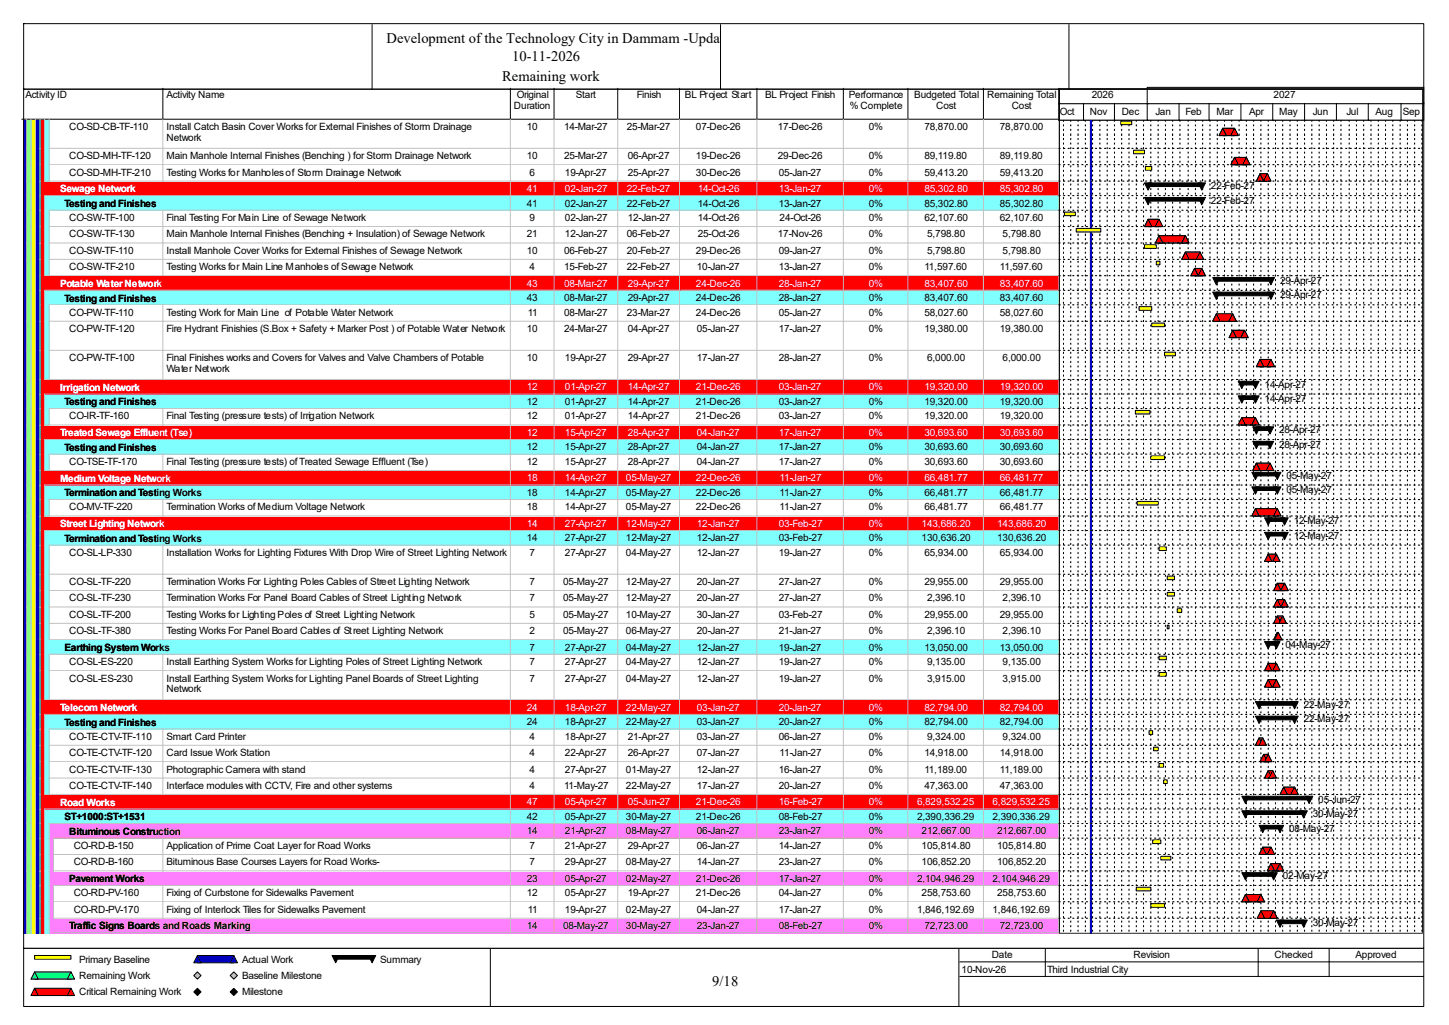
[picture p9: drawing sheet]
<svg xmlns="http://www.w3.org/2000/svg" width="420mm" height="297mm" viewBox="0 0 420 297" stroke-linecap="round" stroke-linejoin="round" font-family="sans-serif">
<defs><g id="words">
<g font-size="4.2">
<text x="112.1" y="12.4">Development of the Technology City in Dammam -Update</text>
<text x="148.5" y="17.7">10-11-2026</text>
<text x="145.5" y="23.5">Remaining work</text>
<text x="206.5" y="285.6">9/18</text>
</g>
<g font-size="2.9">
<text x="7.4" y="28.4">Activity ID</text>
<text x="48.3" y="28.4">Activity Name</text>
<text x="149.8" y="28.4">Original</text>
<text x="166.9" y="28.4">Start</text>
<text x="184.6" y="28.4">Finish</text>
<text x="198.5" y="28.4">BL Project Start</text>
<text x="221.8" y="28.4">BL Project Finish</text>
<text x="246" y="28.4">Performance</text>
<text x="265" y="28.4">Budgeted Total</text>
<text x="286.1" y="28.4">Remaining Total</text>
<text x="316.4" y="28.4">2026</text>
<text x="369.1" y="28.4">2027</text>
<text x="149" y="31.6">Duration</text>
<text x="246.3" y="31.6">% Complete</text>
<text x="271.4" y="31.6">Cost</text>
<text x="293.2" y="31.6">Cost</text>
<text x="307.2" y="33.2">Oct</text>
<text x="315.9" y="33.2">Nov</text>
<text x="325.1" y="33.2">Dec</text>
<text x="334.9" y="33.2">Jan</text>
<text x="343.6" y="33.2">Feb</text>
<text x="352.6" y="33.2">Mar</text>
<text x="362" y="33.2">Apr</text>
<text x="370.8" y="33.2">May</text>
<text x="380.5" y="33.2">Jun</text>
<text x="390.3" y="33.2">Jul</text>
<text x="398.7" y="33.2">Aug</text>
<text x="406.6" y="33.2">Sep</text>
<text x="20" y="37.7">CO-SD-CB-TF-110</text>
<text x="48.3" y="37.7">Install Catch Basin Cover Works for External Finishes of Storm Drainage</text>
<text x="48.3" y="40.9">Network</text>
<text x="152.7" y="37.7">10</text>
<text x="163.5" y="37.7">14-Mar-27</text>
<text x="181.7" y="37.7">25-Mar-27</text>
<text x="201.7" y="37.7">07-Dec-26</text>
<text x="225.5" y="37.7">17-Dec-26</text>
<text x="251.8" y="37.7">0%</text>
<text x="267.9" y="37.7">78,870.00</text>
<text x="289.8" y="37.7">78,870.00</text>
<text x="20" y="46.1">CO-SD-MH-TF-120</text>
<text x="48.3" y="46.1">Main Manhole Internal Finishes (Benching ) for Storm Drainage Network</text>
<text x="152.7" y="46.1">10</text>
<text x="163.5" y="46.1">25-Mar-27</text>
<text x="181.9" y="46.1">06-Apr-27</text>
<text x="201.7" y="46.1">19-Dec-26</text>
<text x="225.5" y="46.1">29-Dec-26</text>
<text x="251.8" y="46.1">0%</text>
<text x="267.9" y="46.1">89,119.80</text>
<text x="289.8" y="46.1">89,119.80</text>
<text x="20" y="50.9">CO-SD-MH-TF-210</text>
<text x="48.3" y="50.9">Testing Works for Manholes of Storm Drainage Network</text>
<text x="153.5" y="50.9">6</text>
<text x="163.7" y="50.9">19-Apr-27</text>
<text x="181.9" y="50.9">25-Apr-27</text>
<text x="201.7" y="50.9">30-Dec-26</text>
<text x="225.7" y="50.9">05-Jan-27</text>
<text x="251.8" y="50.9">0%</text>
<text x="267.9" y="50.9">59,413.20</text>
<text x="289.8" y="50.9">59,413.20</text>
<text x="18.7" y="59.9">Testing and Finishes</text>
<text x="152.7" y="59.9">41</text>
<text x="163.7" y="59.9">02-Jan-27</text>
<text x="181.7" y="59.9">22-Feb-27</text>
<text x="202.3" y="59.9">14-Oct-26</text>
<text x="225.7" y="59.9">13-Jan-27</text>
<text x="251.8" y="59.9">0%</text>
<text x="267.9" y="59.9">85,302.80</text>
<text x="289.8" y="59.9">85,302.80</text>
<text x="351" y="54.8">22-Feb-27</text>
<text x="351" y="59.1">22-Feb-27</text>
<text x="20" y="64.1">CO-SW-TF-100</text>
<text x="48.3" y="64.1">Final Testing For Main Line of Sewage Network</text>
<text x="153.5" y="64.1">9</text>
<text x="163.7" y="64.1">02-Jan-27</text>
<text x="181.9" y="64.1">12-Jan-27</text>
<text x="202.3" y="64.1">14-Oct-26</text>
<text x="226" y="64.1">24-Oct-26</text>
<text x="251.8" y="64.1">0%</text>
<text x="267.9" y="64.1">62,107.60</text>
<text x="289.8" y="64.1">62,107.60</text>
<text x="20" y="68.8">CO-SW-TF-130</text>
<text x="48.3" y="68.8">Main Manhole Internal Finishes (Benching + Insulation) of Sewage Network</text>
<text x="152.7" y="68.8">21</text>
<text x="163.7" y="68.8">12-Jan-27</text>
<text x="181.7" y="68.8">06-Feb-27</text>
<text x="202.3" y="68.8">25-Oct-26</text>
<text x="225.5" y="68.8">17-Nov-26</text>
<text x="251.8" y="68.8">0%</text>
<text x="268.7" y="68.8">5,798.80</text>
<text x="290.6" y="68.8">5,798.80</text>
<text x="20" y="73.6">CO-SW-TF-110</text>
<text x="48.3" y="73.6">Install Manhole Cover Works for External Finishes of Sewage Network</text>
<text x="152.7" y="73.6">10</text>
<text x="163.5" y="73.6">06-Feb-27</text>
<text x="181.7" y="73.6">20-Feb-27</text>
<text x="201.7" y="73.6">29-Dec-26</text>
<text x="225.7" y="73.6">09-Jan-27</text>
<text x="251.8" y="73.6">0%</text>
<text x="268.7" y="73.6">5,798.80</text>
<text x="290.6" y="73.6">5,798.80</text>
<text x="20" y="78.3">CO-SW-TF-210</text>
<text x="48.3" y="78.3">Testing Works for Main Line Manholes of Sewage Network</text>
<text x="153.5" y="78.3">4</text>
<text x="163.5" y="78.3">15-Feb-27</text>
<text x="181.7" y="78.3">22-Feb-27</text>
<text x="202" y="78.3">10-Jan-27</text>
<text x="225.7" y="78.3">13-Jan-27</text>
<text x="251.8" y="78.3">0%</text>
<text x="267.9" y="78.3">11,597.60</text>
<text x="289.8" y="78.3">11,597.60</text>
<text x="371" y="82.3">29-Apr-27</text>
<text x="18.7" y="87.4">Testing and Finishes</text>
<text x="152.7" y="87.3">43</text>
<text x="163.5" y="87.3">08-Mar-27</text>
<text x="181.9" y="87.3">29-Apr-27</text>
<text x="201.7" y="87.3">24-Dec-26</text>
<text x="225.7" y="87.3">28-Jan-27</text>
<text x="251.8" y="87.3">0%</text>
<text x="267.9" y="87.3">83,407.60</text>
<text x="289.8" y="87.3">83,407.60</text>
<text x="371" y="86.5">29-Apr-27</text>
<text x="20" y="91.5">CO-PW-TF-110</text>
<text x="48.3" y="91.5">Testing Work for Main Line of Potable Water Network</text>
<text x="153" y="91.5">11</text>
<text x="163.5" y="91.5">08-Mar-27</text>
<text x="181.7" y="91.5">23-Mar-27</text>
<text x="201.7" y="91.5">24-Dec-26</text>
<text x="225.7" y="91.5">05-Jan-27</text>
<text x="251.8" y="91.5">0%</text>
<text x="267.9" y="91.5">58,027.60</text>
<text x="289.8" y="91.5">58,027.60</text>
<text x="20" y="96.2">CO-PW-TF-120</text>
<text x="48.3" y="96.2">Fire Hydrant Finishies (S.Box + Safety + Marker Post ) of Potable Water Network</text>
<text x="152.7" y="96.2">10</text>
<text x="163.5" y="96.2">24-Mar-27</text>
<text x="181.9" y="96.2">04-Apr-27</text>
<text x="202" y="96.2">05-Jan-27</text>
<text x="225.7" y="96.2">17-Jan-27</text>
<text x="251.8" y="96.2">0%</text>
<text x="267.9" y="96.2">19,380.00</text>
<text x="289.8" y="96.2">19,380.00</text>
<text x="20" y="104.7">CO-PW-TF-100</text>
<text x="48.3" y="104.7">Final Finishes works and Covers for Valves and Valve Chambers of Potable</text>
<text x="48.3" y="107.8">Water Network</text>
<text x="152.7" y="104.7">10</text>
<text x="163.7" y="104.7">19-Apr-27</text>
<text x="181.9" y="104.7">29-Apr-27</text>
<text x="202" y="104.7">17-Jan-27</text>
<text x="225.7" y="104.7">28-Jan-27</text>
<text x="251.8" y="104.7">0%</text>
<text x="268.7" y="104.7">6,000.00</text>
<text x="290.6" y="104.7">6,000.00</text>
<text x="366.5" y="112.3">14-Apr-27</text>
<text x="18.7" y="117.4">Testing and Finishes</text>
<text x="152.7" y="117.3">12</text>
<text x="163.7" y="117.3">01-Apr-27</text>
<text x="181.9" y="117.3">14-Apr-27</text>
<text x="201.7" y="117.3">21-Dec-26</text>
<text x="225.7" y="117.3">03-Jan-27</text>
<text x="251.8" y="117.3">0%</text>
<text x="267.9" y="117.3">19,320.00</text>
<text x="289.8" y="117.3">19,320.00</text>
<text x="366.5" y="116.5">14-Apr-27</text>
<text x="20" y="121.5">CO-IR-TF-160</text>
<text x="48.3" y="121.5">Final Testing (pressure tests) of Irrigation Network</text>
<text x="152.7" y="121.5">12</text>
<text x="163.7" y="121.5">01-Apr-27</text>
<text x="181.9" y="121.5">14-Apr-27</text>
<text x="201.7" y="121.5">21-Dec-26</text>
<text x="225.7" y="121.5">03-Jan-27</text>
<text x="251.8" y="121.5">0%</text>
<text x="267.9" y="121.5">19,320.00</text>
<text x="289.8" y="121.5">19,320.00</text>
<text x="370.8" y="125.5">28-Apr-27</text>
<text x="18.7" y="130.6">Testing and Finishes</text>
<text x="152.7" y="130.5">12</text>
<text x="163.7" y="130.5">15-Apr-27</text>
<text x="181.9" y="130.5">28-Apr-27</text>
<text x="202" y="130.5">04-Jan-27</text>
<text x="225.7" y="130.5">17-Jan-27</text>
<text x="251.8" y="130.5">0%</text>
<text x="267.9" y="130.5">30,693.60</text>
<text x="289.8" y="130.5">30,693.60</text>
<text x="370.8" y="129.7">28-Apr-27</text>
<text x="20" y="134.7">CO-TSE-TF-170</text>
<text x="48.3" y="134.7">Final Testing (pressure tests) of Treated Sewage Effluent (Tse)</text>
<text x="152.7" y="134.7">12</text>
<text x="163.7" y="134.7">15-Apr-27</text>
<text x="181.9" y="134.7">28-Apr-27</text>
<text x="202" y="134.7">04-Jan-27</text>
<text x="225.7" y="134.7">17-Jan-27</text>
<text x="251.8" y="134.7">0%</text>
<text x="267.9" y="134.7">30,693.60</text>
<text x="289.8" y="134.7">30,693.60</text>
<text x="18.7" y="143.8">Termination and Testing Works</text>
<text x="152.7" y="143.7">18</text>
<text x="163.7" y="143.7">14-Apr-27</text>
<text x="181.4" y="143.7">05-May-27</text>
<text x="201.7" y="143.7">22-Dec-26</text>
<text x="226" y="143.7">11-Jan-27</text>
<text x="251.8" y="143.7">0%</text>
<text x="267.9" y="143.7">66,481.77</text>
<text x="289.8" y="143.7">66,481.77</text>
<text x="372.9" y="138.7">05-May-27</text>
<text x="372.9" y="142.9">05-May-27</text>
<text x="20" y="147.9">CO-MV-TF-220</text>
<text x="48.3" y="147.9">Termination Works of Medium Voltage Network</text>
<text x="152.7" y="147.9">18</text>
<text x="163.7" y="147.9">14-Apr-27</text>
<text x="181.4" y="147.9">05-May-27</text>
<text x="201.7" y="147.9">22-Dec-26</text>
<text x="226" y="147.9">11-Jan-27</text>
<text x="251.8" y="147.9">0%</text>
<text x="267.9" y="147.9">66,481.77</text>
<text x="289.8" y="147.9">66,481.77</text>
<text x="375" y="151.9">12-May-27</text>
<text x="18.7" y="157">Termination and Testing Works</text>
<text x="20" y="161.1">CO-SL-LP-330</text>
<text x="48.3" y="161.1">Installation Works for Lighting Fixtures With Drop Wire of Street Lighting Network</text>
<text x="152.7" y="156.9">14</text>
<text x="153.5" y="161.1">7</text>
<text x="163.7" y="156.9">27-Apr-27</text>
<text x="163.7" y="161.1">27-Apr-27</text>
<text x="181.4" y="156.9">12-May-27</text>
<text x="181.4" y="161.1">04-May-27</text>
<text x="202" y="156.9">12-Jan-27</text>
<text x="202" y="161.1">12-Jan-27</text>
<text x="225.7" y="156.9">03-Feb-27</text>
<text x="225.7" y="161.1">19-Jan-27</text>
<text x="251.8" y="156.9">0%</text>
<text x="251.8" y="161.1">0%</text>
<text x="267.1" y="156.9">130,636.20</text>
<text x="267.9" y="161.1">65,934.00</text>
<text x="289" y="156.9">130,636.20</text>
<text x="289.8" y="161.1">65,934.00</text>
<text x="375" y="156.1">12-May-27</text>
<text x="20" y="169.5">CO-SL-TF-220</text>
<text x="48.3" y="169.5">Termination Works For Lighting Poles Cables of Street Lighting Network</text>
<text x="153.5" y="169.5">7</text>
<text x="163.2" y="169.5">05-May-27</text>
<text x="181.4" y="169.5">12-May-27</text>
<text x="202" y="169.5">20-Jan-27</text>
<text x="225.7" y="169.5">27-Jan-27</text>
<text x="251.8" y="169.5">0%</text>
<text x="267.9" y="169.5">29,955.00</text>
<text x="289.8" y="169.5">29,955.00</text>
<text x="20" y="174.3">CO-SL-TF-230</text>
<text x="20" y="179">CO-SL-TF-200</text>
<text x="48.3" y="174.3">Termination Works For Panel Board Cables of Street Lighting Network</text>
<text x="48.3" y="179">Testing Works for Lighting Poles of Street Lighting Network</text>
<text x="153.5" y="174.3">7</text>
<text x="153.5" y="179">5</text>
<text x="163.2" y="174.3">05-May-27</text>
<text x="163.2" y="179">05-May-27</text>
<text x="181.4" y="174.3">12-May-27</text>
<text x="181.4" y="179">10-May-27</text>
<text x="202" y="174.3">20-Jan-27</text>
<text x="202" y="179">30-Jan-27</text>
<text x="225.7" y="174.3">27-Jan-27</text>
<text x="225.7" y="179">03-Feb-27</text>
<text x="251.8" y="174.3">0%</text>
<text x="251.8" y="179">0%</text>
<text x="267.9" y="179">29,955.00</text>
<text x="268.7" y="174.3">2,396.10</text>
<text x="289.8" y="179">29,955.00</text>
<text x="290.6" y="174.3">2,396.10</text>
<text x="20" y="183.8">CO-SL-TF-380</text>
<text x="48.3" y="183.8">Testing Works For Panel Board Cables of Street Lighting Network</text>
<text x="153.5" y="183.8">2</text>
<text x="163.2" y="183.8">05-May-27</text>
<text x="181.4" y="183.8">06-May-27</text>
<text x="202" y="183.8">20-Jan-27</text>
<text x="225.7" y="183.8">21-Jan-27</text>
<text x="251.8" y="183.8">0%</text>
<text x="268.7" y="183.8">2,396.10</text>
<text x="290.6" y="183.8">2,396.10</text>
<text x="18.7" y="188.6">Earthing System Works</text>
<text x="153.5" y="188.5">7</text>
<text x="163.7" y="188.5">27-Apr-27</text>
<text x="181.4" y="188.5">04-May-27</text>
<text x="202" y="188.5">12-Jan-27</text>
<text x="225.7" y="188.5">19-Jan-27</text>
<text x="251.8" y="188.5">0%</text>
<text x="267.9" y="188.5">13,050.00</text>
<text x="289.8" y="188.5">13,050.00</text>
<text x="372.6" y="187.7">04-May-27</text>
<text x="20" y="192.7">CO-SL-ES-220</text>
<text x="20" y="197.5">CO-SL-ES-230</text>
<text x="48.3" y="192.7">Install Earthing System Works for Lighting Poles of Street Lighting Network</text>
<text x="48.3" y="197.5">Install Earthing System Works for Lighting Panel Boards of Street Lighting</text>
<text x="153.5" y="192.7">7</text>
<text x="153.5" y="197.5">7</text>
<text x="163.7" y="192.7">27-Apr-27</text>
<text x="163.7" y="197.5">27-Apr-27</text>
<text x="181.4" y="192.7">04-May-27</text>
<text x="181.4" y="197.5">04-May-27</text>
<text x="202" y="192.7">12-Jan-27</text>
<text x="202" y="197.5">12-Jan-27</text>
<text x="225.7" y="192.7">19-Jan-27</text>
<text x="225.7" y="197.5">19-Jan-27</text>
<text x="251.8" y="192.7">0%</text>
<text x="251.8" y="197.5">0%</text>
<text x="268.7" y="192.7">9,135.00</text>
<text x="268.7" y="197.5">3,915.00</text>
<text x="290.6" y="192.7">9,135.00</text>
<text x="290.6" y="197.5">3,915.00</text>
<text x="48.3" y="200.7">Network</text>
<text x="377.9" y="205.1">22-May-27</text>
<text x="377.9" y="209.3">22-May-27</text>
<text x="18.7" y="210.2">Testing and Finishes</text>
<text x="20" y="214.4">CO-TE-CTV-TF-110</text>
<text x="48.3" y="214.4">Smart Card Printer</text>
<text x="152.7" y="210.1">24</text>
<text x="153.5" y="214.4">4</text>
<text x="163.7" y="210.1">18-Apr-27</text>
<text x="163.7" y="214.4">18-Apr-27</text>
<text x="181.4" y="210.1">22-May-27</text>
<text x="181.9" y="214.4">21-Apr-27</text>
<text x="202" y="210.1">03-Jan-27</text>
<text x="202" y="214.4">03-Jan-27</text>
<text x="225.7" y="210.1">20-Jan-27</text>
<text x="225.7" y="214.4">06-Jan-27</text>
<text x="251.8" y="210.1">0%</text>
<text x="251.8" y="214.4">0%</text>
<text x="267.9" y="210.1">82,794.00</text>
<text x="268.7" y="214.4">9,324.00</text>
<text x="289.8" y="210.1">82,794.00</text>
<text x="290.6" y="214.4">9,324.00</text>
<text x="20" y="219.1">CO-TE-CTV-TF-120</text>
<text x="48.3" y="219.1">Card Issue Work Station</text>
<text x="153.5" y="219.1">4</text>
<text x="163.7" y="219.1">22-Apr-27</text>
<text x="181.9" y="219.1">26-Apr-27</text>
<text x="202" y="219.1">07-Jan-27</text>
<text x="226" y="219.1">11-Jan-27</text>
<text x="251.8" y="219.1">0%</text>
<text x="267.9" y="219.1">14,918.00</text>
<text x="289.8" y="219.1">14,918.00</text>
<text x="20" y="223.9">CO-TE-CTV-TF-130</text>
<text x="48.3" y="223.9">Photographic Camera with stand</text>
<text x="153.5" y="223.9">4</text>
<text x="163.7" y="223.9">27-Apr-27</text>
<text x="181.4" y="223.9">01-May-27</text>
<text x="202" y="223.9">12-Jan-27</text>
<text x="225.7" y="223.9">16-Jan-27</text>
<text x="251.8" y="223.9">0%</text>
<text x="267.9" y="223.9">11,189.00</text>
<text x="289.8" y="223.9">11,189.00</text>
<text x="20" y="228.6">CO-TE-CTV-TF-140</text>
<text x="48.3" y="228.6">Interface modules with CCTV, Fire and other systems</text>
<text x="153.5" y="228.6">4</text>
<text x="163.5" y="228.6">11-May-27</text>
<text x="181.4" y="228.6">22-May-27</text>
<text x="202" y="228.6">17-Jan-27</text>
<text x="225.7" y="228.6">20-Jan-27</text>
<text x="251.8" y="228.6">0%</text>
<text x="267.9" y="228.6">47,363.00</text>
<text x="289.8" y="228.6">47,363.00</text>
<text x="382.1" y="232.6">05-Jun-27</text>
<text x="18.7" y="237.7">ST+1000:ST+1531</text>
<text x="152.7" y="237.6">42</text>
<text x="163.7" y="237.6">05-Apr-27</text>
<text x="181.4" y="237.6">30-May-27</text>
<text x="201.7" y="237.6">21-Dec-26</text>
<text x="225.7" y="237.6">08-Feb-27</text>
<text x="251.8" y="237.6">0%</text>
<text x="265.8" y="237.6">2,390,336.29</text>
<text x="287.7" y="237.6">2,390,336.29</text>
<text x="380.5" y="236.8">30-May-27</text>
<text x="20" y="241.9">Bituminous Construction</text>
<text x="21.4" y="246">CO-RD-B-150</text>
<text x="48.3" y="246">Application of Prime Coat Layer for Road Works</text>
<text x="152.7" y="241.8">14</text>
<text x="153.5" y="246">7</text>
<text x="163.7" y="241.8">21-Apr-27</text>
<text x="163.7" y="246">21-Apr-27</text>
<text x="181.4" y="241.8">08-May-27</text>
<text x="181.9" y="246">29-Apr-27</text>
<text x="202" y="241.8">06-Jan-27</text>
<text x="202" y="246">06-Jan-27</text>
<text x="225.7" y="241.8">23-Jan-27</text>
<text x="225.7" y="246">14-Jan-27</text>
<text x="251.8" y="241.8">0%</text>
<text x="251.8" y="246">0%</text>
<text x="267.1" y="241.8">212,667.00</text>
<text x="267.1" y="246">105,814.80</text>
<text x="289" y="241.8">212,667.00</text>
<text x="289" y="246">105,814.80</text>
<text x="373.6" y="241">08-May-27</text>
<text x="21.4" y="250.7">CO-RD-B-160</text>
<text x="48.3" y="250.7">Bituminous Base Courses Layers for Road Works-</text>
<text x="153.5" y="250.7">7</text>
<text x="163.7" y="250.7">29-Apr-27</text>
<text x="181.4" y="250.7">08-May-27</text>
<text x="202" y="250.7">14-Jan-27</text>
<text x="225.7" y="250.7">23-Jan-27</text>
<text x="251.8" y="250.7">0%</text>
<text x="267.1" y="250.7">106,852.20</text>
<text x="289" y="250.7">106,852.20</text>
<text x="20" y="255.6">Pavement Works</text>
<text x="152.7" y="255.5">23</text>
<text x="163.7" y="255.5">05-Apr-27</text>
<text x="181.4" y="255.5">02-May-27</text>
<text x="201.7" y="255.5">21-Dec-26</text>
<text x="225.7" y="255.5">17-Jan-27</text>
<text x="251.8" y="255.5">0%</text>
<text x="265.8" y="255.5">2,104,946.29</text>
<text x="287.7" y="255.5">2,104,946.29</text>
<text x="371.8" y="254.7">02-May-27</text>
<text x="21.4" y="259.7">CO-RD-PV-160</text>
<text x="48.3" y="259.7">Fixing of Curbstone for Sidewalks Pavement</text>
<text x="152.7" y="259.7">12</text>
<text x="163.7" y="259.7">05-Apr-27</text>
<text x="181.9" y="259.7">19-Apr-27</text>
<text x="201.7" y="259.7">21-Dec-26</text>
<text x="225.7" y="259.7">04-Jan-27</text>
<text x="251.8" y="259.7">0%</text>
<text x="267.1" y="259.7">258,753.60</text>
<text x="289" y="259.7">258,753.60</text>
<text x="20" y="269.3">Traffic Signs Boards and Roads Marking</text>
<text x="21.4" y="264.5">CO-RD-PV-170</text>
<text x="48.3" y="264.5">Fixing of Interlock Tiles for Sidewalks Pavement</text>
<text x="152.7" y="269.2">14</text>
<text x="153" y="264.5">11</text>
<text x="163.2" y="269.2">08-May-27</text>
<text x="163.7" y="264.5">19-Apr-27</text>
<text x="181.4" y="264.5">02-May-27</text>
<text x="181.4" y="269.2">30-May-27</text>
<text x="202" y="264.5">04-Jan-27</text>
<text x="202" y="269.2">23-Jan-27</text>
<text x="225.7" y="264.5">17-Jan-27</text>
<text x="225.7" y="269.2">08-Feb-27</text>
<text x="251.8" y="264.5">0%</text>
<text x="251.8" y="269.2">0%</text>
<text x="265.8" y="264.5">1,846,192.69</text>
<text x="267.9" y="269.2">72,723.00</text>
<text x="287.7" y="264.5">1,846,192.69</text>
<text x="289.8" y="269.2">72,723.00</text>
<text x="380.5" y="268.4">30-May-27</text>
<text x="22.9" y="279">Primary Baseline</text>
<text x="70.1" y="279">Actual Work</text>
<text x="110.2" y="279">Summary</text>
<text x="278.7" y="281.9">10-Nov-26</text>
<text x="287.4" y="277.7">Date</text>
<text x="303.5" y="281.9">Third Industrial City</text>
<text x="328.5" y="277.7">Revision</text>
<text x="369.4" y="277.7">Checked</text>
<text x="392.9" y="277.7">Approved</text>
<text x="22.9" y="283.7">Remaining Work</text>
<text x="70.1" y="283.7">Baseline Milestone</text>
<text x="22.9" y="288.5">Critical Remaining Work</text>
<text x="70.1" y="288.5">Milestone</text>
</g>
<g font-size="2.9" fill="#fff">
<text x="17.4" y="55.7">Sewage Network</text>
<text x="152.7" y="55.6">41</text>
<text x="163.7" y="55.6">02-Jan-27</text>
<text x="181.7" y="55.6">22-Feb-27</text>
<text x="202.3" y="55.6">14-Oct-26</text>
<text x="225.7" y="55.6">13-Jan-27</text>
<text x="251.8" y="55.6">0%</text>
<text x="267.9" y="55.6">85,302.80</text>
<text x="289.8" y="55.6">85,302.80</text>
<text x="17.4" y="83.1">Potable Water Network</text>
<text x="152.7" y="83.1">43</text>
<text x="163.5" y="83.1">08-Mar-27</text>
<text x="181.9" y="83.1">29-Apr-27</text>
<text x="201.7" y="83.1">24-Dec-26</text>
<text x="225.7" y="83.1">28-Jan-27</text>
<text x="251.8" y="83.1">0%</text>
<text x="267.9" y="83.1">83,407.60</text>
<text x="289.8" y="83.1">83,407.60</text>
<text x="17.4" y="113.2">Irrigation Network</text>
<text x="152.7" y="113.1">12</text>
<text x="163.7" y="113.1">01-Apr-27</text>
<text x="181.9" y="113.1">14-Apr-27</text>
<text x="201.7" y="113.1">21-Dec-26</text>
<text x="225.7" y="113.1">03-Jan-27</text>
<text x="251.8" y="113.1">0%</text>
<text x="267.9" y="113.1">19,320.00</text>
<text x="289.8" y="113.1">19,320.00</text>
<text x="17.4" y="126.4">Treated Sewage Effluent (Tse)</text>
<text x="152.7" y="126.3">12</text>
<text x="163.7" y="126.3">15-Apr-27</text>
<text x="181.9" y="126.3">28-Apr-27</text>
<text x="202" y="126.3">04-Jan-27</text>
<text x="225.7" y="126.3">17-Jan-27</text>
<text x="251.8" y="126.3">0%</text>
<text x="267.9" y="126.3">30,693.60</text>
<text x="289.8" y="126.3">30,693.60</text>
<text x="17.4" y="139.6">Medium Voltage Network</text>
<text x="152.7" y="139.5">18</text>
<text x="163.7" y="139.5">14-Apr-27</text>
<text x="181.4" y="139.5">05-May-27</text>
<text x="201.7" y="139.5">22-Dec-26</text>
<text x="226" y="139.5">11-Jan-27</text>
<text x="251.8" y="139.5">0%</text>
<text x="267.9" y="139.5">66,481.77</text>
<text x="289.8" y="139.5">66,481.77</text>
<text x="17.4" y="152.7">Street Lighting Network</text>
<text x="152.7" y="152.7">14</text>
<text x="163.7" y="152.7">27-Apr-27</text>
<text x="181.4" y="152.7">12-May-27</text>
<text x="202" y="152.7">12-Jan-27</text>
<text x="225.7" y="152.7">03-Feb-27</text>
<text x="251.8" y="152.7">0%</text>
<text x="267.1" y="152.7">143,686.20</text>
<text x="289" y="152.7">143,686.20</text>
<text x="17.4" y="206">Telecom Network</text>
<text x="152.7" y="206">24</text>
<text x="163.7" y="206">18-Apr-27</text>
<text x="181.4" y="206">22-May-27</text>
<text x="202" y="206">03-Jan-27</text>
<text x="225.7" y="206">20-Jan-27</text>
<text x="251.8" y="206">0%</text>
<text x="267.9" y="206">82,794.00</text>
<text x="289.8" y="206">82,794.00</text>
<text x="17.4" y="233.4">Road Works</text>
<text x="152.7" y="233.3">47</text>
<text x="163.7" y="233.3">05-Apr-27</text>
<text x="181.9" y="233.3">05-Jun-27</text>
<text x="201.7" y="233.3">21-Dec-26</text>
<text x="225.7" y="233.3">16-Feb-27</text>
<text x="251.8" y="233.3">0%</text>
<text x="265.8" y="233.3">6,829,532.25</text>
<text x="287.7" y="233.3">6,829,532.25</text>
</g>
</g></defs>
<path d="M47.2 25.6v8.9h-40.9" fill="none" stroke="#000" stroke-width=".29"/>
<path d="M47.5 25.6h100.7v9.2h-100.7z" fill="#fff"/>
<path d="M147.9 25.6v8.9h-100.7" fill="none" stroke="#000" stroke-width=".29"/>
<path d="M148.2 25.6h12.7v9.2h-12.7z" fill="#fff"/>
<path d="M160.6 25.6v8.9h-12.7" fill="none" stroke="#000" stroke-width=".29"/>
<path d="M160.9 25.6h18.4v9.2h-18.4z" fill="#fff"/>
<path d="M179 25.6v8.9h-18.4" fill="none" stroke="#000" stroke-width=".29"/>
<path d="M179.3 25.6h17.9v9.2h-17.9z" fill="#fff"/>
<path d="M197 25.6v8.9h-18" fill="none" stroke="#000" stroke-width=".29"/>
<path d="M197.2 25.6h22.5v9.2h-22.5z" fill="#fff"/>
<path d="M219.4 25.6v8.9h-22.4" fill="none" stroke="#000" stroke-width=".29"/>
<path d="M219.7 25.6h25v9.2h-25z" fill="#fff"/>
<path d="M244.4 25.6v8.9h-25" fill="none" stroke="#000" stroke-width=".29"/>
<path d="M244.7 25.6h18.7v9.2h-18.7z" fill="#fff"/>
<path d="M263.2 25.6v8.9h-18.8" fill="none" stroke="#000" stroke-width=".29"/>
<path d="M263.4 25.6h21.9v9.2h-21.9z" fill="#fff"/>
<path d="M285 25.6v8.9h-21.8" fill="none" stroke="#000" stroke-width=".29"/>
<path d="M285.3 25.6h21.9v9.2h-21.9z" fill="#fff"/>
<path d="M306.9 25.6v8.9h-21.9" fill="none" stroke="#000" stroke-width=".29"/>
<path d="M6.6 34.8h1.3v8.5h-1.3z" fill="#00f"/>
<path d="M7.6 34.5v8.7" fill="none" stroke="#c0c0c0" stroke-width=".29"/>
<path d="M7.9 34.8h1.3v8.5h-1.3z" fill="#80ff80"/>
<path d="M9 34.5v8.7" fill="none" stroke="#c0c0c0" stroke-width=".29"/>
<path d="M9.2 34.8h1.3v8.5h-1.3z" fill="#ff0"/>
<path d="M10.3 34.5v8.7" fill="none" stroke="#c0c0c0" stroke-width=".29"/>
<path d="M10.5 34.8h1.4v8.5h-1.4z" fill="#00f"/>
<path d="M11.6 34.5v8.7" fill="none" stroke="#c0c0c0" stroke-width=".29"/>
<path d="M11.9 34.8h1.3v8.5h-1.3z" fill="#f00"/>
<path d="M12.9 34.5v8.7" fill="none" stroke="#c0c0c0" stroke-width=".29"/>
<path d="M13.2 34.8h1.3v8.5h-1.3z" fill="#80ffff"/>
<path d="M14.2 34.5v8.7" fill="none" stroke="#c0c0c0" stroke-width=".29"/>
<path d="M14.5 34.8h33v8.5h-33z" fill="#fff"/>
<path d="M47.2 34.5v8.7M14.2 43h33.3" fill="none" stroke="#c0c0c0" stroke-width=".29"/>
<path d="M47.5 34.8h100.7v8.5h-100.7z" fill="#fff"/>
<path d="M147.9 34.5v8.5h-100.4" fill="none" stroke="#c0c0c0" stroke-width=".29"/>
<path d="M148.2 34.8h12.7v8.5h-12.7z" fill="#fff"/>
<path d="M160.6 34.5v8.5h-12.4" fill="none" stroke="#c0c0c0" stroke-width=".29"/>
<path d="M160.9 34.8h18.4v8.5h-18.4z" fill="#fff"/>
<path d="M179 34.5v8.5h-18.1" fill="none" stroke="#c0c0c0" stroke-width=".29"/>
<path d="M179.3 34.8h17.9v8.5h-17.9z" fill="#fff"/>
<path d="M197 34.5v8.5h-17.7" fill="none" stroke="#c0c0c0" stroke-width=".29"/>
<path d="M197.2 34.8h22.5v8.5h-22.5z" fill="#fff"/>
<path d="M219.4 34.5v8.5h-22.2" fill="none" stroke="#c0c0c0" stroke-width=".29"/>
<path d="M219.7 34.8h25v8.5h-25z" fill="#fff"/>
<path d="M244.4 34.5v8.5h-24.7" fill="none" stroke="#c0c0c0" stroke-width=".29"/>
<path d="M244.7 34.8h18.7v8.5h-18.7z" fill="#fff"/>
<path d="M263.2 34.5v8.5h-18.5" fill="none" stroke="#c0c0c0" stroke-width=".29"/>
<path d="M263.4 34.8h21.9v8.5h-21.9z" fill="#fff"/>
<path d="M285 34.5v8.5h-21.6" fill="none" stroke="#c0c0c0" stroke-width=".29"/>
<path d="M285.3 34.8h21.9v8.5h-21.9z" fill="#fff"/>
<path d="M306.9 34.5v8.5h-21.6" fill="none" stroke="#c0c0c0" stroke-width=".29"/>
<path d="M6.6 43.3h1.3v4.7h-1.3z" fill="#00f"/>
<path d="M7.6 43v5" fill="none" stroke="#c0c0c0" stroke-width=".29"/>
<path d="M7.9 43.3h1.3v4.7h-1.3z" fill="#80ff80"/>
<path d="M9 43v5" fill="none" stroke="#c0c0c0" stroke-width=".29"/>
<path d="M9.2 43.3h1.3v4.7h-1.3z" fill="#ff0"/>
<path d="M10.3 43v5" fill="none" stroke="#c0c0c0" stroke-width=".29"/>
<path d="M10.5 43.3h1.4v4.7h-1.4z" fill="#00f"/>
<path d="M11.6 43v5" fill="none" stroke="#c0c0c0" stroke-width=".29"/>
<path d="M11.9 43.3h1.3v4.7h-1.3z" fill="#f00"/>
<path d="M12.9 43v5" fill="none" stroke="#c0c0c0" stroke-width=".29"/>
<path d="M13.2 43.3h1.3v4.7h-1.3z" fill="#80ffff"/>
<path d="M14.2 43v5" fill="none" stroke="#c0c0c0" stroke-width=".29"/>
<path d="M14.5 43.3h33v4.7h-33z" fill="#fff"/>
<path d="M14.2 47.7h33.3M47.2 43v5" fill="none" stroke="#c0c0c0" stroke-width=".29"/>
<path d="M47.5 43.3h100.7v4.7h-100.7z" fill="#fff"/>
<path d="M147.9 43v4.7h-100.4" fill="none" stroke="#c0c0c0" stroke-width=".29"/>
<path d="M148.2 43.3h12.7v4.7h-12.7z" fill="#fff"/>
<path d="M160.6 43v4.7h-12.4" fill="none" stroke="#c0c0c0" stroke-width=".29"/>
<path d="M160.9 43.3h18.4v4.7h-18.4z" fill="#fff"/>
<path d="M179 43v4.7h-18.1" fill="none" stroke="#c0c0c0" stroke-width=".29"/>
<path d="M179.3 43.3h17.9v4.7h-17.9z" fill="#fff"/>
<path d="M197 43v4.7h-17.7" fill="none" stroke="#c0c0c0" stroke-width=".29"/>
<path d="M197.2 43.3h22.5v4.7h-22.5z" fill="#fff"/>
<path d="M219.4 43v4.7h-22.2" fill="none" stroke="#c0c0c0" stroke-width=".29"/>
<path d="M219.7 43.3h25v4.7h-25z" fill="#fff"/>
<path d="M244.4 43v4.7h-24.7" fill="none" stroke="#c0c0c0" stroke-width=".29"/>
<path d="M244.7 43.3h18.7v4.7h-18.7z" fill="#fff"/>
<path d="M263.2 43v4.7h-18.5" fill="none" stroke="#c0c0c0" stroke-width=".29"/>
<path d="M263.4 43.3h21.9v4.7h-21.9z" fill="#fff"/>
<path d="M285 43v4.7h-21.6" fill="none" stroke="#c0c0c0" stroke-width=".29"/>
<path d="M285.3 43.3h21.9v4.7h-21.9z" fill="#fff"/>
<path d="M306.9 43v4.7h-21.6" fill="none" stroke="#c0c0c0" stroke-width=".29"/>
<path d="M6.6 48h1.3v4.7h-1.3z" fill="#00f"/>
<path d="M7.6 47.7v5" fill="none" stroke="#c0c0c0" stroke-width=".29"/>
<path d="M7.9 48h1.3v4.7h-1.3z" fill="#80ff80"/>
<path d="M9 47.7v5" fill="none" stroke="#c0c0c0" stroke-width=".29"/>
<path d="M9.2 48h1.3v4.7h-1.3z" fill="#ff0"/>
<path d="M10.3 47.7v5" fill="none" stroke="#c0c0c0" stroke-width=".29"/>
<path d="M10.5 48h1.4v4.7h-1.4z" fill="#00f"/>
<path d="M11.6 47.7v5" fill="none" stroke="#c0c0c0" stroke-width=".29"/>
<path d="M11.9 48h1.3v4.7h-1.3z" fill="#f00"/>
<path d="M12.9 47.7v5" fill="none" stroke="#c0c0c0" stroke-width=".29"/>
<path d="M13.2 48h1.3v4.7h-1.3z" fill="#80ffff"/>
<path d="M12.9 52.5h1.6M14.2 47.7v5" fill="none" stroke="#c0c0c0" stroke-width=".29"/>
<path d="M14.5 48h33v4.7h-33z" fill="#fff"/>
<path d="M14.2 52.5h33.3M47.2 47.7v5" fill="none" stroke="#c0c0c0" stroke-width=".29"/>
<path d="M47.5 48h100.7v4.7h-100.7z" fill="#fff"/>
<path d="M147.9 47.7v4.8h-100.4" fill="none" stroke="#c0c0c0" stroke-width=".29"/>
<path d="M148.2 48h12.7v4.7h-12.7z" fill="#fff"/>
<path d="M160.6 47.7v4.8h-12.4" fill="none" stroke="#c0c0c0" stroke-width=".29"/>
<path d="M160.9 48h18.4v4.7h-18.4z" fill="#fff"/>
<path d="M179 47.7v4.8h-18.1" fill="none" stroke="#c0c0c0" stroke-width=".29"/>
<path d="M179.3 48h17.9v4.7h-17.9z" fill="#fff"/>
<path d="M197 47.7v4.8h-17.7" fill="none" stroke="#c0c0c0" stroke-width=".29"/>
<path d="M197.2 48h22.5v4.7h-22.5z" fill="#fff"/>
<path d="M219.4 47.7v4.8h-22.2" fill="none" stroke="#c0c0c0" stroke-width=".29"/>
<path d="M219.7 48h25v4.7h-25z" fill="#fff"/>
<path d="M244.4 47.7v4.8h-24.7" fill="none" stroke="#c0c0c0" stroke-width=".29"/>
<path d="M244.7 48h18.7v4.7h-18.7z" fill="#fff"/>
<path d="M263.2 47.7v4.8h-18.5" fill="none" stroke="#c0c0c0" stroke-width=".29"/>
<path d="M263.4 48h21.9v4.7h-21.9z" fill="#fff"/>
<path d="M285 47.7v4.8h-21.6" fill="none" stroke="#c0c0c0" stroke-width=".29"/>
<path d="M285.3 48h21.9v4.7h-21.9z" fill="#fff"/>
<path d="M306.9 47.7v4.8h-21.6" fill="none" stroke="#c0c0c0" stroke-width=".29"/>
<path d="M6.6 52.7h1.3v4.2h-1.3z" fill="#00f"/>
<path d="M7.6 52.5v4.5" fill="none" stroke="#c0c0c0" stroke-width=".29"/>
<path d="M7.9 52.7h1.3v4.2h-1.3z" fill="#80ff80"/>
<path d="M9 52.5v4.5" fill="none" stroke="#c0c0c0" stroke-width=".29"/>
<path d="M9.2 52.7h1.3v4.2h-1.3z" fill="#ff0"/>
<path d="M10.3 52.5v4.5" fill="none" stroke="#c0c0c0" stroke-width=".29"/>
<path d="M10.5 52.7h1.4v4.2h-1.4z" fill="#00f"/>
<path d="M11.6 52.5v4.5" fill="none" stroke="#c0c0c0" stroke-width=".29"/>
<path d="M11.9 52.7h35.6v4.2h-35.6z" fill="#f00"/>
<path d="M12.9 56.7h34.6" fill="none" stroke="#c0c0c0" stroke-width=".29"/>
<path d="M47.5 52.7h100.7v4.2h-100.7z" fill="#f00"/>
<path d="M147.9 52.5v4.2h-100.4" fill="none" stroke="#c0c0c0" stroke-width=".29"/>
<path d="M148.2 52.7h12.7v4.2h-12.7z" fill="#f00"/>
<path d="M160.6 52.5v4.2h-12.4" fill="none" stroke="#c0c0c0" stroke-width=".29"/>
<path d="M160.9 52.7h18.4v4.2h-18.4z" fill="#f00"/>
<path d="M179 52.5v4.2h-18.1" fill="none" stroke="#c0c0c0" stroke-width=".29"/>
<path d="M179.3 52.7h17.9v4.2h-17.9z" fill="#f00"/>
<path d="M197 52.5v4.2h-17.7" fill="none" stroke="#c0c0c0" stroke-width=".29"/>
<path d="M197.2 52.7h22.5v4.2h-22.5z" fill="#f00"/>
<path d="M219.4 52.5v4.2h-22.2" fill="none" stroke="#c0c0c0" stroke-width=".29"/>
<path d="M219.7 52.7h25v4.2h-25z" fill="#f00"/>
<path d="M244.4 52.5v4.2h-24.7" fill="none" stroke="#c0c0c0" stroke-width=".29"/>
<path d="M244.7 52.7h18.7v4.2h-18.7z" fill="#f00"/>
<path d="M263.2 52.5v4.2h-18.5" fill="none" stroke="#c0c0c0" stroke-width=".29"/>
<path d="M263.4 52.7h21.9v4.2h-21.9z" fill="#f00"/>
<path d="M285 52.5v4.2h-21.6" fill="none" stroke="#c0c0c0" stroke-width=".29"/>
<path d="M285.3 52.7h21.9v4.2h-21.9z" fill="#f00"/>
<path d="M306.9 52.5v4.2h-21.6" fill="none" stroke="#c0c0c0" stroke-width=".29"/>
<path d="M6.6 56.9h1.3v4.3h-1.3z" fill="#00f"/>
<path d="M7.6 56.7v4.5" fill="none" stroke="#c0c0c0" stroke-width=".29"/>
<path d="M7.9 56.9h1.3v4.3h-1.3z" fill="#80ff80"/>
<path d="M9 56.7v4.5" fill="none" stroke="#c0c0c0" stroke-width=".29"/>
<path d="M9.2 56.9h1.3v4.3h-1.3z" fill="#ff0"/>
<path d="M10.3 56.7v4.5" fill="none" stroke="#c0c0c0" stroke-width=".29"/>
<path d="M10.5 56.9h1.4v4.3h-1.4z" fill="#00f"/>
<path d="M11.6 56.7v4.5" fill="none" stroke="#c0c0c0" stroke-width=".29"/>
<path d="M11.9 56.9h1.3v4.3h-1.3z" fill="#f00"/>
<path d="M12.9 56.7v4.5" fill="none" stroke="#c0c0c0" stroke-width=".29"/>
<path d="M13.2 56.9h34.3v4.3h-34.3z" fill="#80ffff"/>
<path d="M14.2 60.9h33.3" fill="none" stroke="#c0c0c0" stroke-width=".29"/>
<path d="M47.5 56.9h100.7v4.3h-100.7z" fill="#80ffff"/>
<path d="M147.9 56.7v4.2h-100.4" fill="none" stroke="#c0c0c0" stroke-width=".29"/>
<path d="M148.2 56.9h12.7v4.3h-12.7z" fill="#80ffff"/>
<path d="M160.6 56.7v4.2h-12.4" fill="none" stroke="#c0c0c0" stroke-width=".29"/>
<path d="M160.9 56.9h18.4v4.3h-18.4z" fill="#80ffff"/>
<path d="M179 56.7v4.2h-18.1" fill="none" stroke="#c0c0c0" stroke-width=".29"/>
<path d="M179.3 56.9h17.9v4.3h-17.9z" fill="#80ffff"/>
<path d="M197 56.7v4.2h-17.7" fill="none" stroke="#c0c0c0" stroke-width=".29"/>
<path d="M197.2 56.9h22.5v4.3h-22.5z" fill="#80ffff"/>
<path d="M219.4 56.7v4.2h-22.2" fill="none" stroke="#c0c0c0" stroke-width=".29"/>
<path d="M219.7 56.9h25v4.3h-25z" fill="#80ffff"/>
<path d="M244.4 56.7v4.2h-24.7" fill="none" stroke="#c0c0c0" stroke-width=".29"/>
<path d="M244.7 56.9h18.7v4.3h-18.7z" fill="#80ffff"/>
<path d="M263.2 56.7v4.2h-18.5" fill="none" stroke="#c0c0c0" stroke-width=".29"/>
<path d="M263.4 56.9h21.9v4.3h-21.9z" fill="#80ffff"/>
<path d="M285 56.7v4.2h-21.6" fill="none" stroke="#c0c0c0" stroke-width=".29"/>
<path d="M285.3 56.9h21.9v4.3h-21.9z" fill="#80ffff"/>
<path d="M306.9 56.7v4.2h-21.6" fill="none" stroke="#c0c0c0" stroke-width=".29"/>
<path d="M6.6 61.2h1.3v4.7h-1.3z" fill="#00f"/>
<path d="M7.6 60.9v5" fill="none" stroke="#c0c0c0" stroke-width=".29"/>
<path d="M7.9 61.2h1.3v4.7h-1.3z" fill="#80ff80"/>
<path d="M9 60.9v5" fill="none" stroke="#c0c0c0" stroke-width=".29"/>
<path d="M9.2 61.2h1.3v4.7h-1.3z" fill="#ff0"/>
<path d="M10.3 60.9v5" fill="none" stroke="#c0c0c0" stroke-width=".29"/>
<path d="M10.5 61.2h1.4v4.7h-1.4z" fill="#00f"/>
<path d="M11.6 60.9v5" fill="none" stroke="#c0c0c0" stroke-width=".29"/>
<path d="M11.9 61.2h1.3v4.7h-1.3z" fill="#f00"/>
<path d="M12.9 60.9v5" fill="none" stroke="#c0c0c0" stroke-width=".29"/>
<path d="M13.2 61.2h1.3v4.7h-1.3z" fill="#80ffff"/>
<path d="M14.2 60.9v5" fill="none" stroke="#c0c0c0" stroke-width=".29"/>
<path d="M14.5 61.2h33v4.7h-33z" fill="#fff"/>
<path d="M14.2 65.7h33.3M47.2 60.9v5" fill="none" stroke="#c0c0c0" stroke-width=".29"/>
<path d="M47.5 61.2h100.7v4.7h-100.7z" fill="#fff"/>
<path d="M147.9 60.9v4.8h-100.4" fill="none" stroke="#c0c0c0" stroke-width=".29"/>
<path d="M148.2 61.2h12.7v4.7h-12.7z" fill="#fff"/>
<path d="M160.6 60.9v4.8h-12.4" fill="none" stroke="#c0c0c0" stroke-width=".29"/>
<path d="M160.9 61.2h18.4v4.7h-18.4z" fill="#fff"/>
<path d="M179 60.9v4.8h-18.1" fill="none" stroke="#c0c0c0" stroke-width=".29"/>
<path d="M179.3 61.2h17.9v4.7h-17.9z" fill="#fff"/>
<path d="M197 60.9v4.8h-17.7" fill="none" stroke="#c0c0c0" stroke-width=".29"/>
<path d="M197.2 61.2h22.5v4.7h-22.5z" fill="#fff"/>
<path d="M219.4 60.9v4.8h-22.2" fill="none" stroke="#c0c0c0" stroke-width=".29"/>
<path d="M219.7 61.2h25v4.7h-25z" fill="#fff"/>
<path d="M244.4 60.9v4.8h-24.7" fill="none" stroke="#c0c0c0" stroke-width=".29"/>
<path d="M244.7 61.2h18.7v4.7h-18.7z" fill="#fff"/>
<path d="M263.2 60.9v4.8h-18.5" fill="none" stroke="#c0c0c0" stroke-width=".29"/>
<path d="M263.4 61.2h21.9v4.7h-21.9z" fill="#fff"/>
<path d="M285 60.9v4.8h-21.6" fill="none" stroke="#c0c0c0" stroke-width=".29"/>
<path d="M285.3 61.2h21.9v4.7h-21.9z" fill="#fff"/>
<path d="M306.9 60.9v4.8h-21.6" fill="none" stroke="#c0c0c0" stroke-width=".29"/>
<path d="M6.6 65.9h1.3v4.8h-1.3z" fill="#00f"/>
<path d="M7.6 65.7v5" fill="none" stroke="#c0c0c0" stroke-width=".29"/>
<path d="M7.9 65.9h1.3v4.8h-1.3z" fill="#80ff80"/>
<path d="M9 65.7v5" fill="none" stroke="#c0c0c0" stroke-width=".29"/>
<path d="M9.2 65.9h1.3v4.8h-1.3z" fill="#ff0"/>
<path d="M10.3 65.7v5" fill="none" stroke="#c0c0c0" stroke-width=".29"/>
<path d="M10.5 65.9h1.4v4.8h-1.4z" fill="#00f"/>
<path d="M11.6 65.7v5" fill="none" stroke="#c0c0c0" stroke-width=".29"/>
<path d="M11.9 65.9h1.3v4.8h-1.3z" fill="#f00"/>
<path d="M12.9 65.7v5" fill="none" stroke="#c0c0c0" stroke-width=".29"/>
<path d="M13.2 65.9h1.3v4.8h-1.3z" fill="#80ffff"/>
<path d="M14.2 65.7v5" fill="none" stroke="#c0c0c0" stroke-width=".29"/>
<path d="M14.5 65.9h33v4.8h-33z" fill="#fff"/>
<path d="M14.2 70.4h33.3M47.2 65.7v5" fill="none" stroke="#c0c0c0" stroke-width=".29"/>
<path d="M47.5 65.9h100.7v4.8h-100.7z" fill="#fff"/>
<path d="M147.9 65.7v4.7h-100.4" fill="none" stroke="#c0c0c0" stroke-width=".29"/>
<path d="M148.2 65.9h12.7v4.8h-12.7z" fill="#fff"/>
<path d="M160.6 65.7v4.7h-12.4" fill="none" stroke="#c0c0c0" stroke-width=".29"/>
<path d="M160.9 65.9h18.4v4.8h-18.4z" fill="#fff"/>
<path d="M179 65.7v4.7h-18.1" fill="none" stroke="#c0c0c0" stroke-width=".29"/>
<path d="M179.3 65.9h17.9v4.8h-17.9z" fill="#fff"/>
<path d="M197 65.7v4.7h-17.7" fill="none" stroke="#c0c0c0" stroke-width=".29"/>
<path d="M197.2 65.9h22.5v4.8h-22.5z" fill="#fff"/>
<path d="M219.4 65.7v4.7h-22.2" fill="none" stroke="#c0c0c0" stroke-width=".29"/>
<path d="M219.7 65.9h25v4.8h-25z" fill="#fff"/>
<path d="M244.4 65.7v4.7h-24.7" fill="none" stroke="#c0c0c0" stroke-width=".29"/>
<path d="M244.7 65.9h18.7v4.8h-18.7z" fill="#fff"/>
<path d="M263.2 65.7v4.7h-18.5" fill="none" stroke="#c0c0c0" stroke-width=".29"/>
<path d="M263.4 65.9h21.9v4.8h-21.9z" fill="#fff"/>
<path d="M285 65.7v4.7h-21.6" fill="none" stroke="#c0c0c0" stroke-width=".29"/>
<path d="M285.3 65.9h21.9v4.8h-21.9z" fill="#fff"/>
<path d="M306.9 65.7v4.7h-21.6" fill="none" stroke="#c0c0c0" stroke-width=".29"/>
<path d="M6.6 70.7h1.3v4.7h-1.3z" fill="#00f"/>
<path d="M7.6 70.4v5" fill="none" stroke="#c0c0c0" stroke-width=".29"/>
<path d="M7.9 70.7h1.3v4.7h-1.3z" fill="#80ff80"/>
<path d="M9 70.4v5" fill="none" stroke="#c0c0c0" stroke-width=".29"/>
<path d="M9.2 70.7h1.3v4.7h-1.3z" fill="#ff0"/>
<path d="M10.3 70.4v5" fill="none" stroke="#c0c0c0" stroke-width=".29"/>
<path d="M10.5 70.7h1.4v4.7h-1.4z" fill="#00f"/>
<path d="M11.6 70.4v5" fill="none" stroke="#c0c0c0" stroke-width=".29"/>
<path d="M11.9 70.7h1.3v4.7h-1.3z" fill="#f00"/>
<path d="M12.9 70.4v5" fill="none" stroke="#c0c0c0" stroke-width=".29"/>
<path d="M13.2 70.7h1.3v4.7h-1.3z" fill="#80ffff"/>
<path d="M14.2 70.4v5" fill="none" stroke="#c0c0c0" stroke-width=".29"/>
<path d="M14.5 70.7h33v4.7h-33z" fill="#fff"/>
<path d="M14.2 75.2h33.3M47.2 70.4v5" fill="none" stroke="#c0c0c0" stroke-width=".29"/>
<path d="M47.5 70.7h100.7v4.7h-100.7z" fill="#fff"/>
<path d="M147.9 70.4v4.8h-100.4" fill="none" stroke="#c0c0c0" stroke-width=".29"/>
<path d="M148.2 70.7h12.7v4.7h-12.7z" fill="#fff"/>
<path d="M160.6 70.4v4.8h-12.4" fill="none" stroke="#c0c0c0" stroke-width=".29"/>
<path d="M160.9 70.7h18.4v4.7h-18.4z" fill="#fff"/>
<path d="M179 70.4v4.8h-18.1" fill="none" stroke="#c0c0c0" stroke-width=".29"/>
<path d="M179.3 70.7h17.9v4.7h-17.9z" fill="#fff"/>
<path d="M197 70.4v4.8h-17.7" fill="none" stroke="#c0c0c0" stroke-width=".29"/>
<path d="M197.2 70.7h22.5v4.7h-22.5z" fill="#fff"/>
<path d="M219.4 70.4v4.8h-22.2" fill="none" stroke="#c0c0c0" stroke-width=".29"/>
<path d="M219.7 70.7h25v4.7h-25z" fill="#fff"/>
<path d="M244.4 70.4v4.8h-24.7" fill="none" stroke="#c0c0c0" stroke-width=".29"/>
<path d="M244.7 70.7h18.7v4.7h-18.7z" fill="#fff"/>
<path d="M263.2 70.4v4.8h-18.5" fill="none" stroke="#c0c0c0" stroke-width=".29"/>
<path d="M263.4 70.7h21.9v4.7h-21.9z" fill="#fff"/>
<path d="M285 70.4v4.8h-21.6" fill="none" stroke="#c0c0c0" stroke-width=".29"/>
<path d="M285.3 70.7h21.9v4.7h-21.9z" fill="#fff"/>
<path d="M306.9 70.4v4.8h-21.6" fill="none" stroke="#c0c0c0" stroke-width=".29"/>
<path d="M6.6 75.4h1.3v4.8h-1.3z" fill="#00f"/>
<path d="M7.6 75.2v5" fill="none" stroke="#c0c0c0" stroke-width=".29"/>
<path d="M7.9 75.4h1.3v4.8h-1.3z" fill="#80ff80"/>
<path d="M9 75.2v5" fill="none" stroke="#c0c0c0" stroke-width=".29"/>
<path d="M9.2 75.4h1.3v4.8h-1.3z" fill="#ff0"/>
<path d="M10.3 75.2v5" fill="none" stroke="#c0c0c0" stroke-width=".29"/>
<path d="M10.5 75.4h1.4v4.8h-1.4z" fill="#00f"/>
<path d="M11.6 75.2v5" fill="none" stroke="#c0c0c0" stroke-width=".29"/>
<path d="M11.9 75.4h1.3v4.8h-1.3z" fill="#f00"/>
<path d="M12.9 75.2v5" fill="none" stroke="#c0c0c0" stroke-width=".29"/>
<path d="M13.2 75.4h1.3v4.8h-1.3z" fill="#80ffff"/>
<path d="M12.9 79.9h1.6M14.2 75.2v5" fill="none" stroke="#c0c0c0" stroke-width=".29"/>
<path d="M14.5 75.4h33v4.8h-33z" fill="#fff"/>
<path d="M14.2 79.9h33.3M47.2 75.2v5" fill="none" stroke="#c0c0c0" stroke-width=".29"/>
<path d="M47.5 75.4h100.7v4.8h-100.7z" fill="#fff"/>
<path d="M147.9 75.2v4.7h-100.4" fill="none" stroke="#c0c0c0" stroke-width=".29"/>
<path d="M148.2 75.4h12.7v4.8h-12.7z" fill="#fff"/>
<path d="M160.6 75.2v4.7h-12.4" fill="none" stroke="#c0c0c0" stroke-width=".29"/>
<path d="M160.9 75.4h18.4v4.8h-18.4z" fill="#fff"/>
<path d="M179 75.2v4.7h-18.1" fill="none" stroke="#c0c0c0" stroke-width=".29"/>
<path d="M179.3 75.4h17.9v4.8h-17.9z" fill="#fff"/>
<path d="M197 75.2v4.7h-17.7" fill="none" stroke="#c0c0c0" stroke-width=".29"/>
<path d="M197.2 75.4h22.5v4.8h-22.5z" fill="#fff"/>
<path d="M219.4 75.2v4.7h-22.2" fill="none" stroke="#c0c0c0" stroke-width=".29"/>
<path d="M219.7 75.4h25v4.8h-25z" fill="#fff"/>
<path d="M244.4 75.2v4.7h-24.7" fill="none" stroke="#c0c0c0" stroke-width=".29"/>
<path d="M244.7 75.4h18.7v4.8h-18.7z" fill="#fff"/>
<path d="M263.2 75.2v4.7h-18.5" fill="none" stroke="#c0c0c0" stroke-width=".29"/>
<path d="M263.4 75.4h21.9v4.8h-21.9z" fill="#fff"/>
<path d="M285 75.2v4.7h-21.6" fill="none" stroke="#c0c0c0" stroke-width=".29"/>
<path d="M285.3 75.4h21.9v4.8h-21.9z" fill="#fff"/>
<path d="M306.9 75.2v4.7h-21.6" fill="none" stroke="#c0c0c0" stroke-width=".29"/>
<path d="M6.6 80.2h1.3v4.2h-1.3z" fill="#00f"/>
<path d="M7.6 79.9v4.5" fill="none" stroke="#c0c0c0" stroke-width=".29"/>
<path d="M7.9 80.2h1.3v4.2h-1.3z" fill="#80ff80"/>
<path d="M9 79.9v4.5" fill="none" stroke="#c0c0c0" stroke-width=".29"/>
<path d="M9.2 80.2h1.3v4.2h-1.3z" fill="#ff0"/>
<path d="M10.3 79.9v4.5" fill="none" stroke="#c0c0c0" stroke-width=".29"/>
<path d="M10.5 80.2h1.4v4.2h-1.4z" fill="#00f"/>
<path d="M11.6 79.9v4.5" fill="none" stroke="#c0c0c0" stroke-width=".29"/>
<path d="M11.9 80.2h35.6v4.2h-35.6z" fill="#f00"/>
<path d="M12.9 84.1h34.6" fill="none" stroke="#c0c0c0" stroke-width=".29"/>
<path d="M47.5 80.2h100.7v4.2h-100.7z" fill="#f00"/>
<path d="M147.9 79.9v4.2h-100.4" fill="none" stroke="#c0c0c0" stroke-width=".29"/>
<path d="M148.2 80.2h12.7v4.2h-12.7z" fill="#f00"/>
<path d="M160.6 79.9v4.2h-12.4" fill="none" stroke="#c0c0c0" stroke-width=".29"/>
<path d="M160.9 80.2h18.4v4.2h-18.4z" fill="#f00"/>
<path d="M179 79.9v4.2h-18.1" fill="none" stroke="#c0c0c0" stroke-width=".29"/>
<path d="M179.3 80.2h17.9v4.2h-17.9z" fill="#f00"/>
<path d="M197 79.9v4.2h-17.7" fill="none" stroke="#c0c0c0" stroke-width=".29"/>
<path d="M197.2 80.2h22.5v4.2h-22.5z" fill="#f00"/>
<path d="M219.4 79.9v4.2h-22.2" fill="none" stroke="#c0c0c0" stroke-width=".29"/>
<path d="M219.7 80.2h25v4.2h-25z" fill="#f00"/>
<path d="M244.4 79.9v4.2h-24.7" fill="none" stroke="#c0c0c0" stroke-width=".29"/>
<path d="M244.7 80.2h18.7v4.2h-18.7z" fill="#f00"/>
<path d="M263.2 79.9v4.2h-18.5" fill="none" stroke="#c0c0c0" stroke-width=".29"/>
<path d="M263.4 80.2h21.9v4.2h-21.9z" fill="#f00"/>
<path d="M285 79.9v4.2h-21.6" fill="none" stroke="#c0c0c0" stroke-width=".29"/>
<path d="M285.3 80.2h21.9v4.2h-21.9z" fill="#f00"/>
<path d="M306.9 79.9v4.2h-21.6" fill="none" stroke="#c0c0c0" stroke-width=".29"/>
<path d="M6.6 84.4h1.3v4.2h-1.3z" fill="#00f"/>
<path d="M7.6 84.1v4.5" fill="none" stroke="#c0c0c0" stroke-width=".29"/>
<path d="M7.9 84.4h1.3v4.2h-1.3z" fill="#80ff80"/>
<path d="M9 84.1v4.5" fill="none" stroke="#c0c0c0" stroke-width=".29"/>
<path d="M9.2 84.4h1.3v4.2h-1.3z" fill="#ff0"/>
<path d="M10.3 84.1v4.5" fill="none" stroke="#c0c0c0" stroke-width=".29"/>
<path d="M10.5 84.4h1.4v4.2h-1.4z" fill="#00f"/>
<path d="M11.6 84.1v4.5" fill="none" stroke="#c0c0c0" stroke-width=".29"/>
<path d="M11.9 84.4h1.3v4.2h-1.3z" fill="#f00"/>
<path d="M12.9 84.1v4.5" fill="none" stroke="#c0c0c0" stroke-width=".29"/>
<path d="M13.2 84.4h34.3v4.2h-34.3z" fill="#80ffff"/>
<path d="M14.2 88.3h33.3" fill="none" stroke="#c0c0c0" stroke-width=".29"/>
<path d="M47.5 84.4h100.7v4.2h-100.7z" fill="#80ffff"/>
<path d="M147.9 84.1v4.2h-100.4" fill="none" stroke="#c0c0c0" stroke-width=".29"/>
<path d="M148.2 84.4h12.7v4.2h-12.7z" fill="#80ffff"/>
<path d="M160.6 84.1v4.2h-12.4" fill="none" stroke="#c0c0c0" stroke-width=".29"/>
<path d="M160.9 84.4h18.4v4.2h-18.4z" fill="#80ffff"/>
<path d="M179 84.1v4.2h-18.1" fill="none" stroke="#c0c0c0" stroke-width=".29"/>
<path d="M179.3 84.4h17.9v4.2h-17.9z" fill="#80ffff"/>
<path d="M197 84.1v4.2h-17.7" fill="none" stroke="#c0c0c0" stroke-width=".29"/>
<path d="M197.2 84.4h22.5v4.2h-22.5z" fill="#80ffff"/>
<path d="M219.4 84.1v4.2h-22.2" fill="none" stroke="#c0c0c0" stroke-width=".29"/>
<path d="M219.7 84.4h25v4.2h-25z" fill="#80ffff"/>
<path d="M244.4 84.1v4.2h-24.7" fill="none" stroke="#c0c0c0" stroke-width=".29"/>
<path d="M244.7 84.4h18.7v4.2h-18.7z" fill="#80ffff"/>
<path d="M263.2 84.1v4.2h-18.5" fill="none" stroke="#c0c0c0" stroke-width=".29"/>
<path d="M263.4 84.4h21.9v4.2h-21.9z" fill="#80ffff"/>
<path d="M285 84.1v4.2h-21.6" fill="none" stroke="#c0c0c0" stroke-width=".29"/>
<path d="M285.3 84.4h21.9v4.2h-21.9z" fill="#80ffff"/>
<path d="M306.9 84.1v4.2h-21.6" fill="none" stroke="#c0c0c0" stroke-width=".29"/>
<path d="M6.6 88.6h1.3v4.7h-1.3z" fill="#00f"/>
<path d="M7.6 88.3v5" fill="none" stroke="#c0c0c0" stroke-width=".29"/>
<path d="M7.9 88.6h1.3v4.7h-1.3z" fill="#80ff80"/>
<path d="M9 88.3v5" fill="none" stroke="#c0c0c0" stroke-width=".29"/>
<path d="M9.2 88.6h1.3v4.7h-1.3z" fill="#ff0"/>
<path d="M10.3 88.3v5" fill="none" stroke="#c0c0c0" stroke-width=".29"/>
<path d="M10.5 88.6h1.4v4.7h-1.4z" fill="#00f"/>
<path d="M11.6 88.3v5" fill="none" stroke="#c0c0c0" stroke-width=".29"/>
<path d="M11.9 88.6h1.3v4.7h-1.3z" fill="#f00"/>
<path d="M12.9 88.3v5" fill="none" stroke="#c0c0c0" stroke-width=".29"/>
<path d="M13.2 88.6h1.3v4.7h-1.3z" fill="#80ffff"/>
<path d="M14.2 88.3v5" fill="none" stroke="#c0c0c0" stroke-width=".29"/>
<path d="M14.5 88.6h33v4.7h-33z" fill="#fff"/>
<path d="M14.2 93.1h33.3M47.2 88.3v5" fill="none" stroke="#c0c0c0" stroke-width=".29"/>
<path d="M47.5 88.6h100.7v4.7h-100.7z" fill="#fff"/>
<path d="M147.9 88.3v4.8h-100.4" fill="none" stroke="#c0c0c0" stroke-width=".29"/>
<path d="M148.2 88.6h12.7v4.7h-12.7z" fill="#fff"/>
<path d="M160.6 88.3v4.8h-12.4" fill="none" stroke="#c0c0c0" stroke-width=".29"/>
<path d="M160.9 88.6h18.4v4.7h-18.4z" fill="#fff"/>
<path d="M179 88.3v4.8h-18.1" fill="none" stroke="#c0c0c0" stroke-width=".29"/>
<path d="M179.3 88.6h17.9v4.7h-17.9z" fill="#fff"/>
<path d="M197 88.3v4.8h-17.7" fill="none" stroke="#c0c0c0" stroke-width=".29"/>
<path d="M197.2 88.6h22.5v4.7h-22.5z" fill="#fff"/>
<path d="M219.4 88.3v4.8h-22.2" fill="none" stroke="#c0c0c0" stroke-width=".29"/>
<path d="M219.7 88.6h25v4.7h-25z" fill="#fff"/>
<path d="M244.4 88.3v4.8h-24.7" fill="none" stroke="#c0c0c0" stroke-width=".29"/>
<path d="M244.7 88.6h18.7v4.7h-18.7z" fill="#fff"/>
<path d="M263.2 88.3v4.8h-18.5" fill="none" stroke="#c0c0c0" stroke-width=".29"/>
<path d="M263.4 88.6h21.9v4.7h-21.9z" fill="#fff"/>
<path d="M285 88.3v4.8h-21.6" fill="none" stroke="#c0c0c0" stroke-width=".29"/>
<path d="M285.3 88.6h21.9v4.7h-21.9z" fill="#fff"/>
<path d="M306.9 88.3v4.8h-21.6" fill="none" stroke="#c0c0c0" stroke-width=".29"/>
<path d="M6.6 93.3h1.3v8.5h-1.3z" fill="#00f"/>
<path d="M7.6 93.1v8.7" fill="none" stroke="#c0c0c0" stroke-width=".29"/>
<path d="M7.9 93.3h1.3v8.5h-1.3z" fill="#80ff80"/>
<path d="M9 93.1v8.7" fill="none" stroke="#c0c0c0" stroke-width=".29"/>
<path d="M9.2 93.3h1.3v8.5h-1.3z" fill="#ff0"/>
<path d="M10.3 93.1v8.7" fill="none" stroke="#c0c0c0" stroke-width=".29"/>
<path d="M10.5 93.3h1.4v8.5h-1.4z" fill="#00f"/>
<path d="M11.6 93.1v8.7" fill="none" stroke="#c0c0c0" stroke-width=".29"/>
<path d="M11.9 93.3h1.3v8.5h-1.3z" fill="#f00"/>
<path d="M12.9 93.1v8.7" fill="none" stroke="#c0c0c0" stroke-width=".29"/>
<path d="M13.2 93.3h1.3v8.5h-1.3z" fill="#80ffff"/>
<path d="M14.2 93.1v8.7" fill="none" stroke="#c0c0c0" stroke-width=".29"/>
<path d="M14.5 93.3h33v8.5h-33z" fill="#fff"/>
<path d="M47.2 93.1v8.7M14.2 101.5h33.3" fill="none" stroke="#c0c0c0" stroke-width=".29"/>
<path d="M47.5 93.3h100.7v8.5h-100.7z" fill="#fff"/>
<path d="M147.9 93.1v8.4h-100.4" fill="none" stroke="#c0c0c0" stroke-width=".29"/>
<path d="M148.2 93.3h12.7v8.5h-12.7z" fill="#fff"/>
<path d="M160.6 93.1v8.4h-12.4" fill="none" stroke="#c0c0c0" stroke-width=".29"/>
<path d="M160.9 93.3h18.4v8.5h-18.4z" fill="#fff"/>
<path d="M179 93.1v8.4h-18.1" fill="none" stroke="#c0c0c0" stroke-width=".29"/>
<path d="M179.3 93.3h17.9v8.5h-17.9z" fill="#fff"/>
<path d="M197 93.1v8.4h-17.7" fill="none" stroke="#c0c0c0" stroke-width=".29"/>
<path d="M197.2 93.3h22.5v8.5h-22.5z" fill="#fff"/>
<path d="M219.4 93.1v8.4h-22.2" fill="none" stroke="#c0c0c0" stroke-width=".29"/>
<path d="M219.7 93.3h25v8.5h-25z" fill="#fff"/>
<path d="M244.4 93.1v8.4h-24.7" fill="none" stroke="#c0c0c0" stroke-width=".29"/>
<path d="M244.7 93.3h18.7v8.5h-18.7z" fill="#fff"/>
<path d="M263.2 93.1v8.4h-18.5" fill="none" stroke="#c0c0c0" stroke-width=".29"/>
<path d="M263.4 93.3h21.9v8.5h-21.9z" fill="#fff"/>
<path d="M285 93.1v8.4h-21.6" fill="none" stroke="#c0c0c0" stroke-width=".29"/>
<path d="M285.3 93.3h21.9v8.5h-21.9z" fill="#fff"/>
<path d="M306.9 93.1v8.4h-21.6" fill="none" stroke="#c0c0c0" stroke-width=".29"/>
<path d="M6.6 101.8h1.3v8.4h-1.3z" fill="#00f"/>
<path d="M7.6 101.5v8.7" fill="none" stroke="#c0c0c0" stroke-width=".29"/>
<path d="M7.9 101.8h1.3v8.4h-1.3z" fill="#80ff80"/>
<path d="M9 101.5v8.7" fill="none" stroke="#c0c0c0" stroke-width=".29"/>
<path d="M9.2 101.8h1.3v8.4h-1.3z" fill="#ff0"/>
<path d="M10.3 101.5v8.7" fill="none" stroke="#c0c0c0" stroke-width=".29"/>
<path d="M10.5 101.8h1.4v8.4h-1.4z" fill="#00f"/>
<path d="M11.6 101.5v8.7" fill="none" stroke="#c0c0c0" stroke-width=".29"/>
<path d="M11.9 101.8h1.3v8.4h-1.3z" fill="#f00"/>
<path d="M12.9 101.5v8.7" fill="none" stroke="#c0c0c0" stroke-width=".29"/>
<path d="M13.2 101.8h1.3v8.4h-1.3z" fill="#80ffff"/>
<path d="M12.9 110h1.6M14.2 101.5v8.7" fill="none" stroke="#c0c0c0" stroke-width=".29"/>
<path d="M14.5 101.8h33v8.4h-33z" fill="#fff"/>
<path d="M14.2 110h33.3M47.2 101.5v8.7" fill="none" stroke="#c0c0c0" stroke-width=".29"/>
<path d="M47.5 101.8h100.7v8.4h-100.7z" fill="#fff"/>
<path d="M147.9 101.5v8.5h-100.4" fill="none" stroke="#c0c0c0" stroke-width=".29"/>
<path d="M148.2 101.8h12.7v8.4h-12.7z" fill="#fff"/>
<path d="M160.6 101.5v8.5h-12.4" fill="none" stroke="#c0c0c0" stroke-width=".29"/>
<path d="M160.9 101.8h18.4v8.4h-18.4z" fill="#fff"/>
<path d="M179 101.5v8.5h-18.1" fill="none" stroke="#c0c0c0" stroke-width=".29"/>
<path d="M179.3 101.8h17.9v8.4h-17.9z" fill="#fff"/>
<path d="M197 101.5v8.5h-17.7" fill="none" stroke="#c0c0c0" stroke-width=".29"/>
<path d="M197.2 101.8h22.5v8.4h-22.5z" fill="#fff"/>
<path d="M219.4 101.5v8.5h-22.2" fill="none" stroke="#c0c0c0" stroke-width=".29"/>
<path d="M219.7 101.8h25v8.4h-25z" fill="#fff"/>
<path d="M244.4 101.5v8.5h-24.7" fill="none" stroke="#c0c0c0" stroke-width=".29"/>
<path d="M244.7 101.8h18.7v8.4h-18.7z" fill="#fff"/>
<path d="M263.2 101.5v8.5h-18.5" fill="none" stroke="#c0c0c0" stroke-width=".29"/>
<path d="M263.4 101.8h21.9v8.4h-21.9z" fill="#fff"/>
<path d="M285 101.5v8.5h-21.6" fill="none" stroke="#c0c0c0" stroke-width=".29"/>
<path d="M285.3 101.8h21.9v8.4h-21.9z" fill="#fff"/>
<path d="M306.9 101.5v8.5h-21.6" fill="none" stroke="#c0c0c0" stroke-width=".29"/>
<path d="M6.6 110.2h1.3v4.2h-1.3z" fill="#00f"/>
<path d="M7.6 110v4.4" fill="none" stroke="#c0c0c0" stroke-width=".29"/>
<path d="M7.9 110.2h1.3v4.2h-1.3z" fill="#80ff80"/>
<path d="M9 110v4.4" fill="none" stroke="#c0c0c0" stroke-width=".29"/>
<path d="M9.2 110.2h1.3v4.2h-1.3z" fill="#ff0"/>
<path d="M10.3 110v4.4" fill="none" stroke="#c0c0c0" stroke-width=".29"/>
<path d="M10.5 110.2h1.4v4.2h-1.4z" fill="#00f"/>
<path d="M11.6 110v4.4" fill="none" stroke="#c0c0c0" stroke-width=".29"/>
<path d="M11.9 110.2h35.6v4.2h-35.6z" fill="#f00"/>
<path d="M12.9 114.2h34.6" fill="none" stroke="#c0c0c0" stroke-width=".29"/>
<path d="M47.5 110.2h100.7v4.2h-100.7z" fill="#f00"/>
<path d="M147.9 110v4.2h-100.4" fill="none" stroke="#c0c0c0" stroke-width=".29"/>
<path d="M148.2 110.2h12.7v4.2h-12.7z" fill="#f00"/>
<path d="M160.6 110v4.2h-12.4" fill="none" stroke="#c0c0c0" stroke-width=".29"/>
<path d="M160.9 110.2h18.4v4.2h-18.4z" fill="#f00"/>
<path d="M179 110v4.2h-18.1" fill="none" stroke="#c0c0c0" stroke-width=".29"/>
<path d="M179.3 110.2h17.9v4.2h-17.9z" fill="#f00"/>
<path d="M197 110v4.2h-17.7" fill="none" stroke="#c0c0c0" stroke-width=".29"/>
<path d="M197.2 110.2h22.5v4.2h-22.5z" fill="#f00"/>
<path d="M219.4 110v4.2h-22.2" fill="none" stroke="#c0c0c0" stroke-width=".29"/>
<path d="M219.7 110.2h25v4.2h-25z" fill="#f00"/>
<path d="M244.4 110v4.2h-24.7" fill="none" stroke="#c0c0c0" stroke-width=".29"/>
<path d="M244.7 110.2h18.7v4.2h-18.7z" fill="#f00"/>
<path d="M263.2 110v4.2h-18.5" fill="none" stroke="#c0c0c0" stroke-width=".29"/>
<path d="M263.4 110.2h21.9v4.2h-21.9z" fill="#f00"/>
<path d="M285 110v4.2h-21.6" fill="none" stroke="#c0c0c0" stroke-width=".29"/>
<path d="M285.3 110.2h21.9v4.2h-21.9z" fill="#f00"/>
<path d="M306.9 110v4.2h-21.6" fill="none" stroke="#c0c0c0" stroke-width=".29"/>
<path d="M6.6 114.4h1.3v4.3h-1.3z" fill="#00f"/>
<path d="M7.6 114.2v4.5" fill="none" stroke="#c0c0c0" stroke-width=".29"/>
<path d="M7.9 114.4h1.3v4.3h-1.3z" fill="#80ff80"/>
<path d="M9 114.2v4.5" fill="none" stroke="#c0c0c0" stroke-width=".29"/>
<path d="M9.2 114.4h1.3v4.3h-1.3z" fill="#ff0"/>
<path d="M10.3 114.2v4.5" fill="none" stroke="#c0c0c0" stroke-width=".29"/>
<path d="M10.5 114.4h1.4v4.3h-1.4z" fill="#00f"/>
<path d="M11.6 114.2v4.5" fill="none" stroke="#c0c0c0" stroke-width=".29"/>
<path d="M11.9 114.4h1.3v4.3h-1.3z" fill="#f00"/>
<path d="M12.9 114.2v4.5" fill="none" stroke="#c0c0c0" stroke-width=".29"/>
<path d="M13.2 114.4h34.3v4.3h-34.3z" fill="#80ffff"/>
<path d="M14.2 118.4h33.3" fill="none" stroke="#c0c0c0" stroke-width=".29"/>
<path d="M47.5 114.4h100.7v4.3h-100.7z" fill="#80ffff"/>
<path d="M147.9 114.2v4.2h-100.4" fill="none" stroke="#c0c0c0" stroke-width=".29"/>
<path d="M148.2 114.4h12.7v4.3h-12.7z" fill="#80ffff"/>
<path d="M160.6 114.2v4.2h-12.4" fill="none" stroke="#c0c0c0" stroke-width=".29"/>
<path d="M160.9 114.4h18.4v4.3h-18.4z" fill="#80ffff"/>
<path d="M179 114.2v4.2h-18.1" fill="none" stroke="#c0c0c0" stroke-width=".29"/>
<path d="M179.3 114.4h17.9v4.3h-17.9z" fill="#80ffff"/>
<path d="M197 114.2v4.2h-17.7" fill="none" stroke="#c0c0c0" stroke-width=".29"/>
<path d="M197.2 114.4h22.5v4.3h-22.5z" fill="#80ffff"/>
<path d="M219.4 114.2v4.2h-22.2" fill="none" stroke="#c0c0c0" stroke-width=".29"/>
<path d="M219.7 114.4h25v4.3h-25z" fill="#80ffff"/>
<path d="M244.4 114.2v4.2h-24.7" fill="none" stroke="#c0c0c0" stroke-width=".29"/>
<path d="M244.7 114.4h18.7v4.3h-18.7z" fill="#80ffff"/>
<path d="M263.2 114.2v4.2h-18.5" fill="none" stroke="#c0c0c0" stroke-width=".29"/>
<path d="M263.4 114.4h21.9v4.3h-21.9z" fill="#80ffff"/>
<path d="M285 114.2v4.2h-21.6" fill="none" stroke="#c0c0c0" stroke-width=".29"/>
<path d="M285.3 114.4h21.9v4.3h-21.9z" fill="#80ffff"/>
<path d="M306.9 114.2v4.2h-21.6" fill="none" stroke="#c0c0c0" stroke-width=".29"/>
<path d="M6.6 118.7h1.3v4.7h-1.3z" fill="#00f"/>
<path d="M7.6 118.4v5" fill="none" stroke="#c0c0c0" stroke-width=".29"/>
<path d="M7.9 118.7h1.3v4.7h-1.3z" fill="#80ff80"/>
<path d="M9 118.4v5" fill="none" stroke="#c0c0c0" stroke-width=".29"/>
<path d="M9.2 118.7h1.3v4.7h-1.3z" fill="#ff0"/>
<path d="M10.3 118.4v5" fill="none" stroke="#c0c0c0" stroke-width=".29"/>
<path d="M10.5 118.7h1.4v4.7h-1.4z" fill="#00f"/>
<path d="M11.6 118.4v5" fill="none" stroke="#c0c0c0" stroke-width=".29"/>
<path d="M11.9 118.7h1.3v4.7h-1.3z" fill="#f00"/>
<path d="M12.9 118.4v5" fill="none" stroke="#c0c0c0" stroke-width=".29"/>
<path d="M13.2 118.7h1.3v4.7h-1.3z" fill="#80ffff"/>
<path d="M14.2 118.4v5M12.9 123.1h1.6" fill="none" stroke="#c0c0c0" stroke-width=".29"/>
<path d="M14.5 118.7h33v4.7h-33z" fill="#fff"/>
<path d="M47.2 118.4v5M14.2 123.1h33.3" fill="none" stroke="#c0c0c0" stroke-width=".29"/>
<path d="M47.5 118.7h100.7v4.7h-100.7z" fill="#fff"/>
<path d="M147.9 118.4v4.7h-100.4" fill="none" stroke="#c0c0c0" stroke-width=".29"/>
<path d="M148.2 118.7h12.7v4.7h-12.7z" fill="#fff"/>
<path d="M160.6 118.4v4.7h-12.4" fill="none" stroke="#c0c0c0" stroke-width=".29"/>
<path d="M160.9 118.7h18.4v4.7h-18.4z" fill="#fff"/>
<path d="M179 118.4v4.7h-18.1" fill="none" stroke="#c0c0c0" stroke-width=".29"/>
<path d="M179.3 118.7h17.9v4.7h-17.9z" fill="#fff"/>
<path d="M197 118.4v4.7h-17.7" fill="none" stroke="#c0c0c0" stroke-width=".29"/>
<path d="M197.2 118.7h22.5v4.7h-22.5z" fill="#fff"/>
<path d="M219.4 118.4v4.7h-22.2" fill="none" stroke="#c0c0c0" stroke-width=".29"/>
<path d="M219.7 118.7h25v4.7h-25z" fill="#fff"/>
<path d="M244.4 118.4v4.7h-24.7" fill="none" stroke="#c0c0c0" stroke-width=".29"/>
<path d="M244.7 118.7h18.7v4.7h-18.7z" fill="#fff"/>
<path d="M263.2 118.4v4.7h-18.5" fill="none" stroke="#c0c0c0" stroke-width=".29"/>
<path d="M263.4 118.7h21.9v4.7h-21.9z" fill="#fff"/>
<path d="M285 118.4v4.7h-21.6" fill="none" stroke="#c0c0c0" stroke-width=".29"/>
<path d="M285.3 118.7h21.9v4.7h-21.9z" fill="#fff"/>
<path d="M306.9 118.4v4.7h-21.6" fill="none" stroke="#c0c0c0" stroke-width=".29"/>
<path d="M6.6 123.4h1.3v4.2h-1.3z" fill="#00f"/>
<path d="M7.6 123.1v4.5" fill="none" stroke="#c0c0c0" stroke-width=".29"/>
<path d="M7.9 123.4h1.3v4.2h-1.3z" fill="#80ff80"/>
<path d="M9 123.1v4.5" fill="none" stroke="#c0c0c0" stroke-width=".29"/>
<path d="M9.2 123.4h1.3v4.2h-1.3z" fill="#ff0"/>
<path d="M10.3 123.1v4.5" fill="none" stroke="#c0c0c0" stroke-width=".29"/>
<path d="M10.5 123.4h1.4v4.2h-1.4z" fill="#00f"/>
<path d="M11.6 123.1v4.5" fill="none" stroke="#c0c0c0" stroke-width=".29"/>
<path d="M11.9 123.4h35.6v4.2h-35.6z" fill="#f00"/>
<path d="M12.9 127.4h34.6" fill="none" stroke="#c0c0c0" stroke-width=".29"/>
<path d="M47.5 123.4h100.7v4.2h-100.7z" fill="#f00"/>
<path d="M147.9 123.1v4.3h-100.4" fill="none" stroke="#c0c0c0" stroke-width=".29"/>
<path d="M148.2 123.4h12.7v4.2h-12.7z" fill="#f00"/>
<path d="M160.6 123.1v4.3h-12.4" fill="none" stroke="#c0c0c0" stroke-width=".29"/>
<path d="M160.9 123.4h18.4v4.2h-18.4z" fill="#f00"/>
<path d="M179 123.1v4.3h-18.1" fill="none" stroke="#c0c0c0" stroke-width=".29"/>
<path d="M179.3 123.4h17.9v4.2h-17.9z" fill="#f00"/>
<path d="M197 123.1v4.3h-17.7" fill="none" stroke="#c0c0c0" stroke-width=".29"/>
<path d="M197.2 123.4h22.5v4.2h-22.5z" fill="#f00"/>
<path d="M219.4 123.1v4.3h-22.2" fill="none" stroke="#c0c0c0" stroke-width=".29"/>
<path d="M219.7 123.4h25v4.2h-25z" fill="#f00"/>
<path d="M244.4 123.1v4.3h-24.7" fill="none" stroke="#c0c0c0" stroke-width=".29"/>
<path d="M244.7 123.4h18.7v4.2h-18.7z" fill="#f00"/>
<path d="M263.2 123.1v4.3h-18.5" fill="none" stroke="#c0c0c0" stroke-width=".29"/>
<path d="M263.4 123.4h21.9v4.2h-21.9z" fill="#f00"/>
<path d="M285 123.1v4.3h-21.6" fill="none" stroke="#c0c0c0" stroke-width=".29"/>
<path d="M285.3 123.4h21.9v4.2h-21.9z" fill="#f00"/>
<path d="M306.9 123.1v4.3h-21.6" fill="none" stroke="#c0c0c0" stroke-width=".29"/>
<path d="M6.6 127.6h1.3v4.2h-1.3z" fill="#00f"/>
<path d="M7.6 127.4v4.4" fill="none" stroke="#c0c0c0" stroke-width=".29"/>
<path d="M7.9 127.6h1.3v4.2h-1.3z" fill="#80ff80"/>
<path d="M9 127.4v4.4" fill="none" stroke="#c0c0c0" stroke-width=".29"/>
<path d="M9.2 127.6h1.3v4.2h-1.3z" fill="#ff0"/>
<path d="M10.3 127.4v4.4" fill="none" stroke="#c0c0c0" stroke-width=".29"/>
<path d="M10.5 127.6h1.4v4.2h-1.4z" fill="#00f"/>
<path d="M11.6 127.4v4.4" fill="none" stroke="#c0c0c0" stroke-width=".29"/>
<path d="M11.9 127.6h1.3v4.2h-1.3z" fill="#f00"/>
<path d="M12.9 127.4v4.4" fill="none" stroke="#c0c0c0" stroke-width=".29"/>
<path d="M13.2 127.6h34.3v4.2h-34.3z" fill="#80ffff"/>
<path d="M14.2 131.6h33.3" fill="none" stroke="#c0c0c0" stroke-width=".29"/>
<path d="M47.5 127.6h100.7v4.2h-100.7z" fill="#80ffff"/>
<path d="M147.9 127.4v4.2h-100.4" fill="none" stroke="#c0c0c0" stroke-width=".29"/>
<path d="M148.2 127.6h12.7v4.2h-12.7z" fill="#80ffff"/>
<path d="M160.6 127.4v4.2h-12.4" fill="none" stroke="#c0c0c0" stroke-width=".29"/>
<path d="M160.9 127.6h18.4v4.2h-18.4z" fill="#80ffff"/>
<path d="M179 127.4v4.2h-18.1" fill="none" stroke="#c0c0c0" stroke-width=".29"/>
<path d="M179.3 127.6h17.9v4.2h-17.9z" fill="#80ffff"/>
<path d="M197 127.4v4.2h-17.7" fill="none" stroke="#c0c0c0" stroke-width=".29"/>
<path d="M197.2 127.6h22.5v4.2h-22.5z" fill="#80ffff"/>
<path d="M219.4 127.4v4.2h-22.2" fill="none" stroke="#c0c0c0" stroke-width=".29"/>
<path d="M219.7 127.6h25v4.2h-25z" fill="#80ffff"/>
<path d="M244.4 127.4v4.2h-24.7" fill="none" stroke="#c0c0c0" stroke-width=".29"/>
<path d="M244.7 127.6h18.7v4.2h-18.7z" fill="#80ffff"/>
<path d="M263.2 127.4v4.2h-18.5" fill="none" stroke="#c0c0c0" stroke-width=".29"/>
<path d="M263.4 127.6h21.9v4.2h-21.9z" fill="#80ffff"/>
<path d="M285 127.4v4.2h-21.6" fill="none" stroke="#c0c0c0" stroke-width=".29"/>
<path d="M285.3 127.6h21.9v4.2h-21.9z" fill="#80ffff"/>
<path d="M306.9 127.4v4.2h-21.6" fill="none" stroke="#c0c0c0" stroke-width=".29"/>
<path d="M6.6 131.8h1.3v4.8h-1.3z" fill="#00f"/>
<path d="M7.6 131.6v5" fill="none" stroke="#c0c0c0" stroke-width=".29"/>
<path d="M7.9 131.8h1.3v4.8h-1.3z" fill="#80ff80"/>
<path d="M9 131.6v5" fill="none" stroke="#c0c0c0" stroke-width=".29"/>
<path d="M9.2 131.8h1.3v4.8h-1.3z" fill="#ff0"/>
<path d="M10.3 131.6v5" fill="none" stroke="#c0c0c0" stroke-width=".29"/>
<path d="M10.5 131.8h1.4v4.8h-1.4z" fill="#00f"/>
<path d="M11.6 131.6v5" fill="none" stroke="#c0c0c0" stroke-width=".29"/>
<path d="M11.9 131.8h1.3v4.8h-1.3z" fill="#f00"/>
<path d="M12.9 131.6v5" fill="none" stroke="#c0c0c0" stroke-width=".29"/>
<path d="M13.2 131.8h1.3v4.8h-1.3z" fill="#80ffff"/>
<path d="M12.9 136.3h1.6M14.2 131.6v5" fill="none" stroke="#c0c0c0" stroke-width=".29"/>
<path d="M14.5 131.8h33v4.8h-33z" fill="#fff"/>
<path d="M14.2 136.3h33.3M47.2 131.6v5" fill="none" stroke="#c0c0c0" stroke-width=".29"/>
<path d="M47.5 131.8h100.7v4.8h-100.7z" fill="#fff"/>
<path d="M147.9 131.6v4.7h-100.4" fill="none" stroke="#c0c0c0" stroke-width=".29"/>
<path d="M148.2 131.8h12.7v4.8h-12.7z" fill="#fff"/>
<path d="M160.6 131.6v4.7h-12.4" fill="none" stroke="#c0c0c0" stroke-width=".29"/>
<path d="M160.9 131.8h18.4v4.8h-18.4z" fill="#fff"/>
<path d="M179 131.6v4.7h-18.1" fill="none" stroke="#c0c0c0" stroke-width=".29"/>
<path d="M179.3 131.8h17.9v4.8h-17.9z" fill="#fff"/>
<path d="M197 131.6v4.7h-17.7" fill="none" stroke="#c0c0c0" stroke-width=".29"/>
<path d="M197.2 131.8h22.5v4.8h-22.5z" fill="#fff"/>
<path d="M219.4 131.6v4.7h-22.2" fill="none" stroke="#c0c0c0" stroke-width=".29"/>
<path d="M219.7 131.8h25v4.8h-25z" fill="#fff"/>
<path d="M244.4 131.6v4.7h-24.7" fill="none" stroke="#c0c0c0" stroke-width=".29"/>
<path d="M244.7 131.8h18.7v4.8h-18.7z" fill="#fff"/>
<path d="M263.2 131.6v4.7h-18.5" fill="none" stroke="#c0c0c0" stroke-width=".29"/>
<path d="M263.4 131.8h21.9v4.8h-21.9z" fill="#fff"/>
<path d="M285 131.6v4.7h-21.6" fill="none" stroke="#c0c0c0" stroke-width=".29"/>
<path d="M285.3 131.8h21.9v4.8h-21.9z" fill="#fff"/>
<path d="M306.9 131.6v4.7h-21.6" fill="none" stroke="#c0c0c0" stroke-width=".29"/>
<path d="M6.6 136.6h1.3v4.2h-1.3z" fill="#00f"/>
<path d="M7.6 136.3v4.5" fill="none" stroke="#c0c0c0" stroke-width=".29"/>
<path d="M7.9 136.6h1.3v4.2h-1.3z" fill="#80ff80"/>
<path d="M9 136.3v4.5" fill="none" stroke="#c0c0c0" stroke-width=".29"/>
<path d="M9.2 136.6h1.3v4.2h-1.3z" fill="#ff0"/>
<path d="M10.3 136.3v4.5" fill="none" stroke="#c0c0c0" stroke-width=".29"/>
<path d="M10.5 136.6h1.4v4.2h-1.4z" fill="#00f"/>
<path d="M11.6 136.3v4.5" fill="none" stroke="#c0c0c0" stroke-width=".29"/>
<path d="M11.9 136.6h35.6v4.2h-35.6z" fill="#f00"/>
<path d="M12.9 140.5h34.6" fill="none" stroke="#c0c0c0" stroke-width=".29"/>
<path d="M47.5 136.6h100.7v4.2h-100.7z" fill="#f00"/>
<path d="M147.9 136.3v4.2h-100.4" fill="none" stroke="#c0c0c0" stroke-width=".29"/>
<path d="M148.2 136.6h12.7v4.2h-12.7z" fill="#f00"/>
<path d="M160.6 136.3v4.2h-12.4" fill="none" stroke="#c0c0c0" stroke-width=".29"/>
<path d="M160.9 136.6h18.4v4.2h-18.4z" fill="#f00"/>
<path d="M179 136.3v4.2h-18.1" fill="none" stroke="#c0c0c0" stroke-width=".29"/>
<path d="M179.3 136.6h17.9v4.2h-17.9z" fill="#f00"/>
<path d="M197 136.3v4.2h-17.7" fill="none" stroke="#c0c0c0" stroke-width=".29"/>
<path d="M197.2 136.6h22.5v4.2h-22.5z" fill="#f00"/>
<path d="M219.4 136.3v4.2h-22.2" fill="none" stroke="#c0c0c0" stroke-width=".29"/>
<path d="M219.7 136.6h25v4.2h-25z" fill="#f00"/>
<path d="M244.4 136.3v4.2h-24.7" fill="none" stroke="#c0c0c0" stroke-width=".29"/>
<path d="M244.7 136.6h18.7v4.2h-18.7z" fill="#f00"/>
<path d="M263.2 136.3v4.2h-18.5" fill="none" stroke="#c0c0c0" stroke-width=".29"/>
<path d="M263.4 136.6h21.9v4.2h-21.9z" fill="#f00"/>
<path d="M285 136.3v4.2h-21.6" fill="none" stroke="#c0c0c0" stroke-width=".29"/>
<path d="M285.3 136.6h21.9v4.2h-21.9z" fill="#f00"/>
<path d="M306.9 136.3v4.2h-21.6" fill="none" stroke="#c0c0c0" stroke-width=".29"/>
<path d="M6.6 140.8h1.3v4.2h-1.3z" fill="#00f"/>
<path d="M7.6 140.5v4.5" fill="none" stroke="#c0c0c0" stroke-width=".29"/>
<path d="M7.9 140.8h1.3v4.2h-1.3z" fill="#80ff80"/>
<path d="M9 140.5v4.5" fill="none" stroke="#c0c0c0" stroke-width=".29"/>
<path d="M9.2 140.8h1.3v4.2h-1.3z" fill="#ff0"/>
<path d="M10.3 140.5v4.5" fill="none" stroke="#c0c0c0" stroke-width=".29"/>
<path d="M10.5 140.8h1.4v4.2h-1.4z" fill="#00f"/>
<path d="M11.6 140.5v4.5" fill="none" stroke="#c0c0c0" stroke-width=".29"/>
<path d="M11.9 140.8h1.3v4.2h-1.3z" fill="#f00"/>
<path d="M12.9 140.5v4.5" fill="none" stroke="#c0c0c0" stroke-width=".29"/>
<path d="M13.2 140.8h34.3v4.2h-34.3z" fill="#80ffff"/>
<path d="M14.2 144.8h33.3" fill="none" stroke="#c0c0c0" stroke-width=".29"/>
<path d="M47.5 140.8h100.7v4.2h-100.7z" fill="#80ffff"/>
<path d="M147.9 140.5v4.3h-100.4" fill="none" stroke="#c0c0c0" stroke-width=".29"/>
<path d="M148.2 140.8h12.7v4.2h-12.7z" fill="#80ffff"/>
<path d="M160.6 140.5v4.3h-12.4" fill="none" stroke="#c0c0c0" stroke-width=".29"/>
<path d="M160.9 140.8h18.4v4.2h-18.4z" fill="#80ffff"/>
<path d="M179 140.5v4.3h-18.1" fill="none" stroke="#c0c0c0" stroke-width=".29"/>
<path d="M179.3 140.8h17.9v4.2h-17.9z" fill="#80ffff"/>
<path d="M197 140.5v4.3h-17.7" fill="none" stroke="#c0c0c0" stroke-width=".29"/>
<path d="M197.2 140.8h22.5v4.2h-22.5z" fill="#80ffff"/>
<path d="M219.4 140.5v4.3h-22.2" fill="none" stroke="#c0c0c0" stroke-width=".29"/>
<path d="M219.7 140.8h25v4.2h-25z" fill="#80ffff"/>
<path d="M244.4 140.5v4.3h-24.7" fill="none" stroke="#c0c0c0" stroke-width=".29"/>
<path d="M244.7 140.8h18.7v4.2h-18.7z" fill="#80ffff"/>
<path d="M263.2 140.5v4.3h-18.5" fill="none" stroke="#c0c0c0" stroke-width=".29"/>
<path d="M263.4 140.8h21.9v4.2h-21.9z" fill="#80ffff"/>
<path d="M285 140.5v4.3h-21.6" fill="none" stroke="#c0c0c0" stroke-width=".29"/>
<path d="M285.3 140.8h21.9v4.2h-21.9z" fill="#80ffff"/>
<path d="M306.9 140.5v4.3h-21.6" fill="none" stroke="#c0c0c0" stroke-width=".29"/>
<path d="M6.6 145h1.3v4.8h-1.3z" fill="#00f"/>
<path d="M7.6 144.8v5" fill="none" stroke="#c0c0c0" stroke-width=".29"/>
<path d="M7.9 145h1.3v4.8h-1.3z" fill="#80ff80"/>
<path d="M9 144.8v5" fill="none" stroke="#c0c0c0" stroke-width=".29"/>
<path d="M9.2 145h1.3v4.8h-1.3z" fill="#ff0"/>
<path d="M10.3 144.8v5" fill="none" stroke="#c0c0c0" stroke-width=".29"/>
<path d="M10.5 145h1.4v4.8h-1.4z" fill="#00f"/>
<path d="M11.6 144.8v5" fill="none" stroke="#c0c0c0" stroke-width=".29"/>
<path d="M11.9 145h1.3v4.8h-1.3z" fill="#f00"/>
<path d="M12.9 144.8v5" fill="none" stroke="#c0c0c0" stroke-width=".29"/>
<path d="M13.2 145h1.3v4.8h-1.3z" fill="#80ffff"/>
<path d="M12.9 149.5h1.6M14.2 144.8v5" fill="none" stroke="#c0c0c0" stroke-width=".29"/>
<path d="M14.5 145h33v4.8h-33z" fill="#fff"/>
<path d="M14.2 149.5h33.3M47.2 144.8v5" fill="none" stroke="#c0c0c0" stroke-width=".29"/>
<path d="M47.5 145h100.7v4.8h-100.7z" fill="#fff"/>
<path d="M147.9 144.8v4.7h-100.4" fill="none" stroke="#c0c0c0" stroke-width=".29"/>
<path d="M148.2 145h12.7v4.8h-12.7z" fill="#fff"/>
<path d="M160.6 144.8v4.7h-12.4" fill="none" stroke="#c0c0c0" stroke-width=".29"/>
<path d="M160.9 145h18.4v4.8h-18.4z" fill="#fff"/>
<path d="M179 144.8v4.7h-18.1" fill="none" stroke="#c0c0c0" stroke-width=".29"/>
<path d="M179.3 145h17.9v4.8h-17.9z" fill="#fff"/>
<path d="M197 144.8v4.7h-17.7" fill="none" stroke="#c0c0c0" stroke-width=".29"/>
<path d="M197.2 145h22.5v4.8h-22.5z" fill="#fff"/>
<path d="M219.4 144.8v4.7h-22.2" fill="none" stroke="#c0c0c0" stroke-width=".29"/>
<path d="M219.7 145h25v4.8h-25z" fill="#fff"/>
<path d="M244.4 144.8v4.7h-24.7" fill="none" stroke="#c0c0c0" stroke-width=".29"/>
<path d="M244.7 145h18.7v4.8h-18.7z" fill="#fff"/>
<path d="M263.2 144.8v4.7h-18.5" fill="none" stroke="#c0c0c0" stroke-width=".29"/>
<path d="M263.4 145h21.9v4.8h-21.9z" fill="#fff"/>
<path d="M285 144.8v4.7h-21.6" fill="none" stroke="#c0c0c0" stroke-width=".29"/>
<path d="M285.3 145h21.9v4.8h-21.9z" fill="#fff"/>
<path d="M306.9 144.8v4.7h-21.6" fill="none" stroke="#c0c0c0" stroke-width=".29"/>
<path d="M6.6 149.8h1.3v4.2h-1.3z" fill="#00f"/>
<path d="M7.6 149.5v4.5" fill="none" stroke="#c0c0c0" stroke-width=".29"/>
<path d="M7.9 149.8h1.3v4.2h-1.3z" fill="#80ff80"/>
<path d="M9 149.5v4.5" fill="none" stroke="#c0c0c0" stroke-width=".29"/>
<path d="M9.2 149.8h1.3v4.2h-1.3z" fill="#ff0"/>
<path d="M10.3 149.5v4.5" fill="none" stroke="#c0c0c0" stroke-width=".29"/>
<path d="M10.5 149.8h1.4v4.2h-1.4z" fill="#00f"/>
<path d="M11.6 149.5v4.5" fill="none" stroke="#c0c0c0" stroke-width=".29"/>
<path d="M11.9 149.8h35.6v4.2h-35.6z" fill="#f00"/>
<path d="M12.9 153.7h34.6" fill="none" stroke="#c0c0c0" stroke-width=".29"/>
<path d="M47.5 149.8h100.7v4.2h-100.7z" fill="#f00"/>
<path d="M147.9 149.5v4.2h-100.4" fill="none" stroke="#c0c0c0" stroke-width=".29"/>
<path d="M148.2 149.8h12.7v4.2h-12.7z" fill="#f00"/>
<path d="M160.6 149.5v4.2h-12.4" fill="none" stroke="#c0c0c0" stroke-width=".29"/>
<path d="M160.9 149.8h18.4v4.2h-18.4z" fill="#f00"/>
<path d="M179 149.5v4.2h-18.1" fill="none" stroke="#c0c0c0" stroke-width=".29"/>
<path d="M179.3 149.8h17.9v4.2h-17.9z" fill="#f00"/>
<path d="M197 149.5v4.2h-17.7" fill="none" stroke="#c0c0c0" stroke-width=".29"/>
<path d="M197.2 149.8h22.5v4.2h-22.5z" fill="#f00"/>
<path d="M219.4 149.5v4.2h-22.2" fill="none" stroke="#c0c0c0" stroke-width=".29"/>
<path d="M219.7 149.8h25v4.2h-25z" fill="#f00"/>
<path d="M244.4 149.5v4.2h-24.7" fill="none" stroke="#c0c0c0" stroke-width=".29"/>
<path d="M244.7 149.8h18.7v4.2h-18.7z" fill="#f00"/>
<path d="M263.2 149.5v4.2h-18.5" fill="none" stroke="#c0c0c0" stroke-width=".29"/>
<path d="M263.4 149.8h21.9v4.2h-21.9z" fill="#f00"/>
<path d="M285 149.5v4.2h-21.6" fill="none" stroke="#c0c0c0" stroke-width=".29"/>
<path d="M285.3 149.8h21.9v4.2h-21.9z" fill="#f00"/>
<path d="M306.9 149.5v4.2h-21.6" fill="none" stroke="#c0c0c0" stroke-width=".29"/>
<path d="M6.6 154h1.3v4.2h-1.3z" fill="#00f"/>
<path d="M7.6 153.7v4.5" fill="none" stroke="#c0c0c0" stroke-width=".29"/>
<path d="M7.9 154h1.3v4.2h-1.3z" fill="#80ff80"/>
<path d="M9 153.7v4.5" fill="none" stroke="#c0c0c0" stroke-width=".29"/>
<path d="M9.2 154h1.3v4.2h-1.3z" fill="#ff0"/>
<path d="M10.3 153.7v4.5" fill="none" stroke="#c0c0c0" stroke-width=".29"/>
<path d="M10.5 154h1.4v4.2h-1.4z" fill="#00f"/>
<path d="M11.6 153.7v4.5" fill="none" stroke="#c0c0c0" stroke-width=".29"/>
<path d="M11.9 154h1.3v4.2h-1.3z" fill="#f00"/>
<path d="M12.9 153.7v4.5" fill="none" stroke="#c0c0c0" stroke-width=".29"/>
<path d="M13.2 154h34.3v4.2h-34.3z" fill="#80ffff"/>
<path d="M14.2 158h33.3" fill="none" stroke="#c0c0c0" stroke-width=".29"/>
<path d="M47.5 154h100.7v4.2h-100.7z" fill="#80ffff"/>
<path d="M147.9 153.7v4.3h-100.4" fill="none" stroke="#c0c0c0" stroke-width=".29"/>
<path d="M148.2 154h12.7v4.2h-12.7z" fill="#80ffff"/>
<path d="M160.6 153.7v4.3h-12.4" fill="none" stroke="#c0c0c0" stroke-width=".29"/>
<path d="M160.9 154h18.4v4.2h-18.4z" fill="#80ffff"/>
<path d="M179 153.7v4.3h-18.1" fill="none" stroke="#c0c0c0" stroke-width=".29"/>
<path d="M179.3 154h17.9v4.2h-17.9z" fill="#80ffff"/>
<path d="M197 153.7v4.3h-17.7" fill="none" stroke="#c0c0c0" stroke-width=".29"/>
<path d="M197.2 154h22.5v4.2h-22.5z" fill="#80ffff"/>
<path d="M219.4 153.7v4.3h-22.2" fill="none" stroke="#c0c0c0" stroke-width=".29"/>
<path d="M219.7 154h25v4.2h-25z" fill="#80ffff"/>
<path d="M244.4 153.7v4.3h-24.7" fill="none" stroke="#c0c0c0" stroke-width=".29"/>
<path d="M244.7 154h18.7v4.2h-18.7z" fill="#80ffff"/>
<path d="M263.2 153.7v4.3h-18.5" fill="none" stroke="#c0c0c0" stroke-width=".29"/>
<path d="M263.4 154h21.9v4.2h-21.9z" fill="#80ffff"/>
<path d="M285 153.7v4.3h-21.6" fill="none" stroke="#c0c0c0" stroke-width=".29"/>
<path d="M285.3 154h21.9v4.2h-21.9z" fill="#80ffff"/>
<path d="M306.9 153.7v4.3h-21.6" fill="none" stroke="#c0c0c0" stroke-width=".29"/>
<path d="M6.6 158.2h1.3v8.5h-1.3z" fill="#00f"/>
<path d="M7.6 158v8.7" fill="none" stroke="#c0c0c0" stroke-width=".29"/>
<path d="M7.9 158.2h1.3v8.5h-1.3z" fill="#80ff80"/>
<path d="M9 158v8.7" fill="none" stroke="#c0c0c0" stroke-width=".29"/>
<path d="M9.2 158.2h1.3v8.5h-1.3z" fill="#ff0"/>
<path d="M10.3 158v8.7" fill="none" stroke="#c0c0c0" stroke-width=".29"/>
<path d="M10.5 158.2h1.4v8.5h-1.4z" fill="#00f"/>
<path d="M11.6 158v8.7" fill="none" stroke="#c0c0c0" stroke-width=".29"/>
<path d="M11.9 158.2h1.3v8.5h-1.3z" fill="#f00"/>
<path d="M12.9 158v8.7" fill="none" stroke="#c0c0c0" stroke-width=".29"/>
<path d="M13.2 158.2h1.3v8.5h-1.3z" fill="#80ffff"/>
<path d="M14.2 158v8.7" fill="none" stroke="#c0c0c0" stroke-width=".29"/>
<path d="M14.5 158.2h33v8.5h-33z" fill="#fff"/>
<path d="M47.2 158v8.7M14.2 166.4h33.3" fill="none" stroke="#c0c0c0" stroke-width=".29"/>
<path d="M47.5 158.2h100.7v8.5h-100.7z" fill="#fff"/>
<path d="M147.9 158v8.4h-100.4" fill="none" stroke="#c0c0c0" stroke-width=".29"/>
<path d="M148.2 158.2h12.7v8.5h-12.7z" fill="#fff"/>
<path d="M160.6 158v8.4h-12.4" fill="none" stroke="#c0c0c0" stroke-width=".29"/>
<path d="M160.9 158.2h18.4v8.5h-18.4z" fill="#fff"/>
<path d="M179 158v8.4h-18.1" fill="none" stroke="#c0c0c0" stroke-width=".29"/>
<path d="M179.3 158.2h17.9v8.5h-17.9z" fill="#fff"/>
<path d="M197 158v8.4h-17.7" fill="none" stroke="#c0c0c0" stroke-width=".29"/>
<path d="M197.2 158.2h22.5v8.5h-22.5z" fill="#fff"/>
<path d="M219.4 158v8.4h-22.2" fill="none" stroke="#c0c0c0" stroke-width=".29"/>
<path d="M219.7 158.2h25v8.5h-25z" fill="#fff"/>
<path d="M244.4 158v8.4h-24.7" fill="none" stroke="#c0c0c0" stroke-width=".29"/>
<path d="M244.7 158.2h18.7v8.5h-18.7z" fill="#fff"/>
<path d="M263.2 158v8.4h-18.5" fill="none" stroke="#c0c0c0" stroke-width=".29"/>
<path d="M263.4 158.2h21.9v8.5h-21.9z" fill="#fff"/>
<path d="M285 158v8.4h-21.6" fill="none" stroke="#c0c0c0" stroke-width=".29"/>
<path d="M285.3 158.2h21.9v8.5h-21.9z" fill="#fff"/>
<path d="M306.9 158v8.4h-21.6" fill="none" stroke="#c0c0c0" stroke-width=".29"/>
<path d="M6.6 166.7h1.3v4.7h-1.3z" fill="#00f"/>
<path d="M7.6 166.4v5" fill="none" stroke="#c0c0c0" stroke-width=".29"/>
<path d="M7.9 166.7h1.3v4.7h-1.3z" fill="#80ff80"/>
<path d="M9 166.4v5" fill="none" stroke="#c0c0c0" stroke-width=".29"/>
<path d="M9.2 166.7h1.3v4.7h-1.3z" fill="#ff0"/>
<path d="M10.3 166.4v5" fill="none" stroke="#c0c0c0" stroke-width=".29"/>
<path d="M10.5 166.7h1.4v4.7h-1.4z" fill="#00f"/>
<path d="M11.6 166.4v5" fill="none" stroke="#c0c0c0" stroke-width=".29"/>
<path d="M11.9 166.7h1.3v4.7h-1.3z" fill="#f00"/>
<path d="M12.9 166.4v5" fill="none" stroke="#c0c0c0" stroke-width=".29"/>
<path d="M13.2 166.7h1.3v4.7h-1.3z" fill="#80ffff"/>
<path d="M14.2 166.4v5" fill="none" stroke="#c0c0c0" stroke-width=".29"/>
<path d="M14.5 166.7h33v4.7h-33z" fill="#fff"/>
<path d="M14.2 171.1h33.3M47.2 166.4v5" fill="none" stroke="#c0c0c0" stroke-width=".29"/>
<path d="M47.5 166.7h100.7v4.7h-100.7z" fill="#fff"/>
<path d="M147.9 166.4v4.7h-100.4" fill="none" stroke="#c0c0c0" stroke-width=".29"/>
<path d="M148.2 166.7h12.7v4.7h-12.7z" fill="#fff"/>
<path d="M160.6 166.4v4.7h-12.4" fill="none" stroke="#c0c0c0" stroke-width=".29"/>
<path d="M160.9 166.7h18.4v4.7h-18.4z" fill="#fff"/>
<path d="M179 166.4v4.7h-18.1" fill="none" stroke="#c0c0c0" stroke-width=".29"/>
<path d="M179.3 166.7h17.9v4.7h-17.9z" fill="#fff"/>
<path d="M197 166.4v4.7h-17.7" fill="none" stroke="#c0c0c0" stroke-width=".29"/>
<path d="M197.2 166.7h22.5v4.7h-22.5z" fill="#fff"/>
<path d="M219.4 166.4v4.7h-22.2" fill="none" stroke="#c0c0c0" stroke-width=".29"/>
<path d="M219.7 166.7h25v4.7h-25z" fill="#fff"/>
<path d="M244.4 166.4v4.7h-24.7" fill="none" stroke="#c0c0c0" stroke-width=".29"/>
<path d="M244.7 166.7h18.7v4.7h-18.7z" fill="#fff"/>
<path d="M263.2 166.4v4.7h-18.5" fill="none" stroke="#c0c0c0" stroke-width=".29"/>
<path d="M263.4 166.7h21.9v4.7h-21.9z" fill="#fff"/>
<path d="M285 166.4v4.7h-21.6" fill="none" stroke="#c0c0c0" stroke-width=".29"/>
<path d="M285.3 166.7h21.9v4.7h-21.9z" fill="#fff"/>
<path d="M306.9 166.4v4.7h-21.6" fill="none" stroke="#c0c0c0" stroke-width=".29"/>
<path d="M6.6 171.4h1.3v4.7h-1.3z" fill="#00f"/>
<path d="M7.6 171.1v5" fill="none" stroke="#c0c0c0" stroke-width=".29"/>
<path d="M7.9 171.4h1.3v4.7h-1.3z" fill="#80ff80"/>
<path d="M9 171.1v5" fill="none" stroke="#c0c0c0" stroke-width=".29"/>
<path d="M9.2 171.4h1.3v4.7h-1.3z" fill="#ff0"/>
<path d="M10.3 171.1v5" fill="none" stroke="#c0c0c0" stroke-width=".29"/>
<path d="M10.5 171.4h1.4v4.7h-1.4z" fill="#00f"/>
<path d="M11.6 171.1v5" fill="none" stroke="#c0c0c0" stroke-width=".29"/>
<path d="M11.9 171.4h1.3v4.7h-1.3z" fill="#f00"/>
<path d="M12.9 171.1v5" fill="none" stroke="#c0c0c0" stroke-width=".29"/>
<path d="M13.2 171.4h1.3v4.7h-1.3z" fill="#80ffff"/>
<path d="M14.2 171.1v5" fill="none" stroke="#c0c0c0" stroke-width=".29"/>
<path d="M14.5 171.4h33v4.7h-33z" fill="#fff"/>
<path d="M14.2 175.9h33.3M47.2 171.1v5" fill="none" stroke="#c0c0c0" stroke-width=".29"/>
<path d="M47.5 171.4h100.7v4.7h-100.7z" fill="#fff"/>
<path d="M147.9 171.1v4.8h-100.4" fill="none" stroke="#c0c0c0" stroke-width=".29"/>
<path d="M148.2 171.4h12.7v4.7h-12.7z" fill="#fff"/>
<path d="M160.6 171.1v4.8h-12.4" fill="none" stroke="#c0c0c0" stroke-width=".29"/>
<path d="M160.9 171.4h18.4v4.7h-18.4z" fill="#fff"/>
<path d="M179 171.1v4.8h-18.1" fill="none" stroke="#c0c0c0" stroke-width=".29"/>
<path d="M179.3 171.4h17.9v4.7h-17.9z" fill="#fff"/>
<path d="M197 171.1v4.8h-17.7" fill="none" stroke="#c0c0c0" stroke-width=".29"/>
<path d="M197.2 171.4h22.5v4.7h-22.5z" fill="#fff"/>
<path d="M219.4 171.1v4.8h-22.2" fill="none" stroke="#c0c0c0" stroke-width=".29"/>
<path d="M219.7 171.4h25v4.7h-25z" fill="#fff"/>
<path d="M244.4 171.1v4.8h-24.7" fill="none" stroke="#c0c0c0" stroke-width=".29"/>
<path d="M244.7 171.4h18.7v4.7h-18.7z" fill="#fff"/>
<path d="M263.2 171.1v4.8h-18.5" fill="none" stroke="#c0c0c0" stroke-width=".29"/>
<path d="M263.4 171.4h21.9v4.7h-21.9z" fill="#fff"/>
<path d="M285 171.1v4.8h-21.6" fill="none" stroke="#c0c0c0" stroke-width=".29"/>
<path d="M285.3 171.4h21.9v4.7h-21.9z" fill="#fff"/>
<path d="M306.9 171.1v4.8h-21.6" fill="none" stroke="#c0c0c0" stroke-width=".29"/>
<path d="M6.6 176.1h1.3v4.8h-1.3z" fill="#00f"/>
<path d="M7.6 175.9v5" fill="none" stroke="#c0c0c0" stroke-width=".29"/>
<path d="M7.9 176.1h1.3v4.8h-1.3z" fill="#80ff80"/>
<path d="M9 175.9v5" fill="none" stroke="#c0c0c0" stroke-width=".29"/>
<path d="M9.2 176.1h1.3v4.8h-1.3z" fill="#ff0"/>
<path d="M10.3 175.9v5" fill="none" stroke="#c0c0c0" stroke-width=".29"/>
<path d="M10.5 176.1h1.4v4.8h-1.4z" fill="#00f"/>
<path d="M11.6 175.9v5" fill="none" stroke="#c0c0c0" stroke-width=".29"/>
<path d="M11.9 176.1h1.3v4.8h-1.3z" fill="#f00"/>
<path d="M12.9 175.9v5" fill="none" stroke="#c0c0c0" stroke-width=".29"/>
<path d="M13.2 176.1h1.3v4.8h-1.3z" fill="#80ffff"/>
<path d="M14.2 175.9v5" fill="none" stroke="#c0c0c0" stroke-width=".29"/>
<path d="M14.5 176.1h33v4.8h-33z" fill="#fff"/>
<path d="M47.2 175.9v5M14.2 180.6h33.3" fill="none" stroke="#c0c0c0" stroke-width=".29"/>
<path d="M47.5 176.1h100.7v4.8h-100.7z" fill="#fff"/>
<path d="M147.9 175.9v4.7h-100.4" fill="none" stroke="#c0c0c0" stroke-width=".29"/>
<path d="M148.2 176.1h12.7v4.8h-12.7z" fill="#fff"/>
<path d="M160.6 175.9v4.7h-12.4" fill="none" stroke="#c0c0c0" stroke-width=".29"/>
<path d="M160.9 176.1h18.4v4.8h-18.4z" fill="#fff"/>
<path d="M179 175.9v4.7h-18.1" fill="none" stroke="#c0c0c0" stroke-width=".29"/>
<path d="M179.3 176.1h17.9v4.8h-17.9z" fill="#fff"/>
<path d="M197 175.9v4.7h-17.7" fill="none" stroke="#c0c0c0" stroke-width=".29"/>
<path d="M197.2 176.1h22.5v4.8h-22.5z" fill="#fff"/>
<path d="M219.4 175.9v4.7h-22.2" fill="none" stroke="#c0c0c0" stroke-width=".29"/>
<path d="M219.7 176.1h25v4.8h-25z" fill="#fff"/>
<path d="M244.4 175.9v4.7h-24.7" fill="none" stroke="#c0c0c0" stroke-width=".29"/>
<path d="M244.7 176.1h18.7v4.8h-18.7z" fill="#fff"/>
<path d="M263.2 175.9v4.7h-18.5" fill="none" stroke="#c0c0c0" stroke-width=".29"/>
<path d="M263.4 176.1h21.9v4.8h-21.9z" fill="#fff"/>
<path d="M285 175.9v4.7h-21.6" fill="none" stroke="#c0c0c0" stroke-width=".29"/>
<path d="M285.3 176.1h21.9v4.8h-21.9z" fill="#fff"/>
<path d="M306.9 175.9v4.7h-21.6" fill="none" stroke="#c0c0c0" stroke-width=".29"/>
<path d="M6.6 180.9h1.3v4.7h-1.3z" fill="#00f"/>
<path d="M7.6 180.6v5" fill="none" stroke="#c0c0c0" stroke-width=".29"/>
<path d="M7.9 180.9h1.3v4.7h-1.3z" fill="#80ff80"/>
<path d="M9 180.6v5" fill="none" stroke="#c0c0c0" stroke-width=".29"/>
<path d="M9.2 180.9h1.3v4.7h-1.3z" fill="#ff0"/>
<path d="M10.3 180.6v5" fill="none" stroke="#c0c0c0" stroke-width=".29"/>
<path d="M10.5 180.9h1.4v4.7h-1.4z" fill="#00f"/>
<path d="M11.6 180.6v5" fill="none" stroke="#c0c0c0" stroke-width=".29"/>
<path d="M11.9 180.9h1.3v4.7h-1.3z" fill="#f00"/>
<path d="M12.9 180.6v5" fill="none" stroke="#c0c0c0" stroke-width=".29"/>
<path d="M13.2 180.9h1.3v4.7h-1.3z" fill="#80ffff"/>
<path d="M14.2 180.6v5" fill="none" stroke="#c0c0c0" stroke-width=".29"/>
<path d="M14.5 180.9h33v4.7h-33z" fill="#fff"/>
<path d="M14.2 185.4h33.3M47.2 180.6v5" fill="none" stroke="#c0c0c0" stroke-width=".29"/>
<path d="M47.5 180.9h100.7v4.7h-100.7z" fill="#fff"/>
<path d="M147.9 180.6v4.8h-100.4" fill="none" stroke="#c0c0c0" stroke-width=".29"/>
<path d="M148.2 180.9h12.7v4.7h-12.7z" fill="#fff"/>
<path d="M160.6 180.6v4.8h-12.4" fill="none" stroke="#c0c0c0" stroke-width=".29"/>
<path d="M160.9 180.9h18.4v4.7h-18.4z" fill="#fff"/>
<path d="M179 180.6v4.8h-18.1" fill="none" stroke="#c0c0c0" stroke-width=".29"/>
<path d="M179.3 180.9h17.9v4.7h-17.9z" fill="#fff"/>
<path d="M197 180.6v4.8h-17.7" fill="none" stroke="#c0c0c0" stroke-width=".29"/>
<path d="M197.2 180.9h22.5v4.7h-22.5z" fill="#fff"/>
<path d="M219.4 180.6v4.8h-22.2" fill="none" stroke="#c0c0c0" stroke-width=".29"/>
<path d="M219.7 180.9h25v4.7h-25z" fill="#fff"/>
<path d="M244.4 180.6v4.8h-24.7" fill="none" stroke="#c0c0c0" stroke-width=".29"/>
<path d="M244.7 180.9h18.7v4.7h-18.7z" fill="#fff"/>
<path d="M263.2 180.6v4.8h-18.5" fill="none" stroke="#c0c0c0" stroke-width=".29"/>
<path d="M263.4 180.9h21.9v4.7h-21.9z" fill="#fff"/>
<path d="M285 180.6v4.8h-21.6" fill="none" stroke="#c0c0c0" stroke-width=".29"/>
<path d="M285.3 180.9h21.9v4.7h-21.9z" fill="#fff"/>
<path d="M306.9 180.6v4.8h-21.6" fill="none" stroke="#c0c0c0" stroke-width=".29"/>
<path d="M6.6 185.6h1.3v4.3h-1.3z" fill="#00f"/>
<path d="M7.6 185.4v4.5" fill="none" stroke="#c0c0c0" stroke-width=".29"/>
<path d="M7.9 185.6h1.3v4.3h-1.3z" fill="#80ff80"/>
<path d="M9 185.4v4.5" fill="none" stroke="#c0c0c0" stroke-width=".29"/>
<path d="M9.2 185.6h1.3v4.3h-1.3z" fill="#ff0"/>
<path d="M10.3 185.4v4.5" fill="none" stroke="#c0c0c0" stroke-width=".29"/>
<path d="M10.5 185.6h1.4v4.3h-1.4z" fill="#00f"/>
<path d="M11.6 185.4v4.5" fill="none" stroke="#c0c0c0" stroke-width=".29"/>
<path d="M11.9 185.6h1.3v4.3h-1.3z" fill="#f00"/>
<path d="M12.9 185.4v4.5" fill="none" stroke="#c0c0c0" stroke-width=".29"/>
<path d="M13.2 185.6h34.3v4.3h-34.3z" fill="#80ffff"/>
<path d="M14.2 189.6h33.3" fill="none" stroke="#c0c0c0" stroke-width=".29"/>
<path d="M47.5 185.6h100.7v4.3h-100.7z" fill="#80ffff"/>
<path d="M147.9 185.4v4.2h-100.4" fill="none" stroke="#c0c0c0" stroke-width=".29"/>
<path d="M148.2 185.6h12.7v4.3h-12.7z" fill="#80ffff"/>
<path d="M160.6 185.4v4.2h-12.4" fill="none" stroke="#c0c0c0" stroke-width=".29"/>
<path d="M160.9 185.6h18.4v4.3h-18.4z" fill="#80ffff"/>
<path d="M179 185.4v4.2h-18.1" fill="none" stroke="#c0c0c0" stroke-width=".29"/>
<path d="M179.3 185.6h17.9v4.3h-17.9z" fill="#80ffff"/>
<path d="M197 185.4v4.2h-17.7" fill="none" stroke="#c0c0c0" stroke-width=".29"/>
<path d="M197.2 185.6h22.5v4.3h-22.5z" fill="#80ffff"/>
<path d="M219.4 185.4v4.2h-22.2" fill="none" stroke="#c0c0c0" stroke-width=".29"/>
<path d="M219.7 185.6h25v4.3h-25z" fill="#80ffff"/>
<path d="M244.4 185.4v4.2h-24.7" fill="none" stroke="#c0c0c0" stroke-width=".29"/>
<path d="M244.7 185.6h18.7v4.3h-18.7z" fill="#80ffff"/>
<path d="M263.2 185.4v4.2h-18.5" fill="none" stroke="#c0c0c0" stroke-width=".29"/>
<path d="M263.4 185.6h21.9v4.3h-21.9z" fill="#80ffff"/>
<path d="M285 185.4v4.2h-21.6" fill="none" stroke="#c0c0c0" stroke-width=".29"/>
<path d="M285.3 185.6h21.9v4.3h-21.9z" fill="#80ffff"/>
<path d="M306.9 185.4v4.2h-21.6" fill="none" stroke="#c0c0c0" stroke-width=".29"/>
<path d="M6.6 189.9h1.3v4.7h-1.3z" fill="#00f"/>
<path d="M7.6 189.6v5" fill="none" stroke="#c0c0c0" stroke-width=".29"/>
<path d="M7.9 189.9h1.3v4.7h-1.3z" fill="#80ff80"/>
<path d="M9 189.6v5" fill="none" stroke="#c0c0c0" stroke-width=".29"/>
<path d="M9.2 189.9h1.3v4.7h-1.3z" fill="#ff0"/>
<path d="M10.3 189.6v5" fill="none" stroke="#c0c0c0" stroke-width=".29"/>
<path d="M10.5 189.9h1.4v4.7h-1.4z" fill="#00f"/>
<path d="M11.6 189.6v5" fill="none" stroke="#c0c0c0" stroke-width=".29"/>
<path d="M11.9 189.9h1.3v4.7h-1.3z" fill="#f00"/>
<path d="M12.9 189.6v5" fill="none" stroke="#c0c0c0" stroke-width=".29"/>
<path d="M13.2 189.9h1.3v4.7h-1.3z" fill="#80ffff"/>
<path d="M14.2 189.6v5" fill="none" stroke="#c0c0c0" stroke-width=".29"/>
<path d="M14.5 189.9h33v4.7h-33z" fill="#fff"/>
<path d="M14.2 194.3h33.3M47.2 189.6v5" fill="none" stroke="#c0c0c0" stroke-width=".29"/>
<path d="M47.5 189.9h100.7v4.7h-100.7z" fill="#fff"/>
<path d="M147.9 189.6v4.7h-100.4" fill="none" stroke="#c0c0c0" stroke-width=".29"/>
<path d="M148.2 189.9h12.7v4.7h-12.7z" fill="#fff"/>
<path d="M160.6 189.6v4.7h-12.4" fill="none" stroke="#c0c0c0" stroke-width=".29"/>
<path d="M160.9 189.9h18.4v4.7h-18.4z" fill="#fff"/>
<path d="M179 189.6v4.7h-18.1" fill="none" stroke="#c0c0c0" stroke-width=".29"/>
<path d="M179.3 189.9h17.9v4.7h-17.9z" fill="#fff"/>
<path d="M197 189.6v4.7h-17.7" fill="none" stroke="#c0c0c0" stroke-width=".29"/>
<path d="M197.2 189.9h22.5v4.7h-22.5z" fill="#fff"/>
<path d="M219.4 189.6v4.7h-22.2" fill="none" stroke="#c0c0c0" stroke-width=".29"/>
<path d="M219.7 189.9h25v4.7h-25z" fill="#fff"/>
<path d="M244.4 189.6v4.7h-24.7" fill="none" stroke="#c0c0c0" stroke-width=".29"/>
<path d="M244.7 189.9h18.7v4.7h-18.7z" fill="#fff"/>
<path d="M263.2 189.6v4.7h-18.5" fill="none" stroke="#c0c0c0" stroke-width=".29"/>
<path d="M263.4 189.9h21.9v4.7h-21.9z" fill="#fff"/>
<path d="M285 189.6v4.7h-21.6" fill="none" stroke="#c0c0c0" stroke-width=".29"/>
<path d="M285.3 189.9h21.9v4.7h-21.9z" fill="#fff"/>
<path d="M306.9 189.6v4.7h-21.6" fill="none" stroke="#c0c0c0" stroke-width=".29"/>
<path d="M6.6 194.6h1.3v8.4h-1.3z" fill="#00f"/>
<path d="M7.6 194.3v8.7" fill="none" stroke="#c0c0c0" stroke-width=".29"/>
<path d="M7.9 194.6h1.3v8.4h-1.3z" fill="#80ff80"/>
<path d="M9 194.3v8.7" fill="none" stroke="#c0c0c0" stroke-width=".29"/>
<path d="M9.2 194.6h1.3v8.4h-1.3z" fill="#ff0"/>
<path d="M10.3 194.3v8.7" fill="none" stroke="#c0c0c0" stroke-width=".29"/>
<path d="M10.5 194.6h1.4v8.4h-1.4z" fill="#00f"/>
<path d="M11.6 194.3v8.7" fill="none" stroke="#c0c0c0" stroke-width=".29"/>
<path d="M11.9 194.6h1.3v8.4h-1.3z" fill="#f00"/>
<path d="M12.9 194.3v8.7" fill="none" stroke="#c0c0c0" stroke-width=".29"/>
<path d="M13.2 194.6h1.3v8.4h-1.3z" fill="#80ffff"/>
<path d="M14.2 194.3v8.7M12.9 202.8h1.6" fill="none" stroke="#c0c0c0" stroke-width=".29"/>
<path d="M14.5 194.6h33v8.4h-33z" fill="#fff"/>
<path d="M47.2 194.3v8.7M14.2 202.8h33.3" fill="none" stroke="#c0c0c0" stroke-width=".29"/>
<path d="M47.5 194.6h100.7v8.4h-100.7z" fill="#fff"/>
<path d="M147.9 194.3v8.5h-100.4" fill="none" stroke="#c0c0c0" stroke-width=".29"/>
<path d="M148.2 194.6h12.7v8.4h-12.7z" fill="#fff"/>
<path d="M160.6 194.3v8.5h-12.4" fill="none" stroke="#c0c0c0" stroke-width=".29"/>
<path d="M160.9 194.6h18.4v8.4h-18.4z" fill="#fff"/>
<path d="M179 194.3v8.5h-18.1" fill="none" stroke="#c0c0c0" stroke-width=".29"/>
<path d="M179.3 194.6h17.9v8.4h-17.9z" fill="#fff"/>
<path d="M197 194.3v8.5h-17.7" fill="none" stroke="#c0c0c0" stroke-width=".29"/>
<path d="M197.2 194.6h22.5v8.4h-22.5z" fill="#fff"/>
<path d="M219.4 194.3v8.5h-22.2" fill="none" stroke="#c0c0c0" stroke-width=".29"/>
<path d="M219.7 194.6h25v8.4h-25z" fill="#fff"/>
<path d="M244.4 194.3v8.5h-24.7" fill="none" stroke="#c0c0c0" stroke-width=".29"/>
<path d="M244.7 194.6h18.7v8.4h-18.7z" fill="#fff"/>
<path d="M263.2 194.3v8.5h-18.5" fill="none" stroke="#c0c0c0" stroke-width=".29"/>
<path d="M263.4 194.6h21.9v8.4h-21.9z" fill="#fff"/>
<path d="M285 194.3v8.5h-21.6" fill="none" stroke="#c0c0c0" stroke-width=".29"/>
<path d="M285.3 194.6h21.9v8.4h-21.9z" fill="#fff"/>
<path d="M306.9 194.3v8.5h-21.6" fill="none" stroke="#c0c0c0" stroke-width=".29"/>
<path d="M6.6 203h1.3v4.3h-1.3z" fill="#00f"/>
<path d="M7.6 202.8v4.5" fill="none" stroke="#c0c0c0" stroke-width=".29"/>
<path d="M7.9 203h1.3v4.3h-1.3z" fill="#80ff80"/>
<path d="M9 202.8v4.5" fill="none" stroke="#c0c0c0" stroke-width=".29"/>
<path d="M9.2 203h1.3v4.3h-1.3z" fill="#ff0"/>
<path d="M10.3 202.8v4.5" fill="none" stroke="#c0c0c0" stroke-width=".29"/>
<path d="M10.5 203h1.4v4.3h-1.4z" fill="#00f"/>
<path d="M11.6 202.8v4.5" fill="none" stroke="#c0c0c0" stroke-width=".29"/>
<path d="M11.9 203h35.6v4.3h-35.6z" fill="#f00"/>
<path d="M12.9 207h34.6" fill="none" stroke="#c0c0c0" stroke-width=".29"/>
<path d="M47.5 203h100.7v4.3h-100.7z" fill="#f00"/>
<path d="M147.9 202.8v4.2h-100.4" fill="none" stroke="#c0c0c0" stroke-width=".29"/>
<path d="M148.2 203h12.7v4.3h-12.7z" fill="#f00"/>
<path d="M160.6 202.8v4.2h-12.4" fill="none" stroke="#c0c0c0" stroke-width=".29"/>
<path d="M160.9 203h18.4v4.3h-18.4z" fill="#f00"/>
<path d="M179 202.8v4.2h-18.1" fill="none" stroke="#c0c0c0" stroke-width=".29"/>
<path d="M179.3 203h17.9v4.3h-17.9z" fill="#f00"/>
<path d="M197 202.8v4.2h-17.7" fill="none" stroke="#c0c0c0" stroke-width=".29"/>
<path d="M197.2 203h22.5v4.3h-22.5z" fill="#f00"/>
<path d="M219.4 202.8v4.2h-22.2" fill="none" stroke="#c0c0c0" stroke-width=".29"/>
<path d="M219.7 203h25v4.3h-25z" fill="#f00"/>
<path d="M244.4 202.8v4.2h-24.7" fill="none" stroke="#c0c0c0" stroke-width=".29"/>
<path d="M244.7 203h18.7v4.3h-18.7z" fill="#f00"/>
<path d="M263.2 202.8v4.2h-18.5" fill="none" stroke="#c0c0c0" stroke-width=".29"/>
<path d="M263.4 203h21.9v4.3h-21.9z" fill="#f00"/>
<path d="M285 202.8v4.2h-21.6" fill="none" stroke="#c0c0c0" stroke-width=".29"/>
<path d="M285.3 203h21.9v4.3h-21.9z" fill="#f00"/>
<path d="M306.9 202.8v4.2h-21.6" fill="none" stroke="#c0c0c0" stroke-width=".29"/>
<path d="M6.6 207.3h1.3v4.2h-1.3z" fill="#00f"/>
<path d="M7.6 207v4.5" fill="none" stroke="#c0c0c0" stroke-width=".29"/>
<path d="M7.9 207.3h1.3v4.2h-1.3z" fill="#80ff80"/>
<path d="M9 207v4.5" fill="none" stroke="#c0c0c0" stroke-width=".29"/>
<path d="M9.2 207.3h1.3v4.2h-1.3z" fill="#ff0"/>
<path d="M10.3 207v4.5" fill="none" stroke="#c0c0c0" stroke-width=".29"/>
<path d="M10.5 207.3h1.4v4.2h-1.4z" fill="#00f"/>
<path d="M11.6 207v4.5" fill="none" stroke="#c0c0c0" stroke-width=".29"/>
<path d="M11.9 207.3h1.3v4.2h-1.3z" fill="#f00"/>
<path d="M12.9 207v4.5" fill="none" stroke="#c0c0c0" stroke-width=".29"/>
<path d="M13.2 207.3h34.3v4.2h-34.3z" fill="#80ffff"/>
<path d="M14.2 211.2h33.3" fill="none" stroke="#c0c0c0" stroke-width=".29"/>
<path d="M47.5 207.3h100.7v4.2h-100.7z" fill="#80ffff"/>
<path d="M147.9 207v4.2h-100.4" fill="none" stroke="#c0c0c0" stroke-width=".29"/>
<path d="M148.2 207.3h12.7v4.2h-12.7z" fill="#80ffff"/>
<path d="M160.6 207v4.2h-12.4" fill="none" stroke="#c0c0c0" stroke-width=".29"/>
<path d="M160.9 207.3h18.4v4.2h-18.4z" fill="#80ffff"/>
<path d="M179 207v4.2h-18.1" fill="none" stroke="#c0c0c0" stroke-width=".29"/>
<path d="M179.3 207.3h17.9v4.2h-17.9z" fill="#80ffff"/>
<path d="M197 207v4.2h-17.7" fill="none" stroke="#c0c0c0" stroke-width=".29"/>
<path d="M197.2 207.3h22.5v4.2h-22.5z" fill="#80ffff"/>
<path d="M219.4 207v4.2h-22.2" fill="none" stroke="#c0c0c0" stroke-width=".29"/>
<path d="M219.7 207.3h25v4.2h-25z" fill="#80ffff"/>
<path d="M244.4 207v4.2h-24.7" fill="none" stroke="#c0c0c0" stroke-width=".29"/>
<path d="M244.7 207.3h18.7v4.2h-18.7z" fill="#80ffff"/>
<path d="M263.2 207v4.2h-18.5" fill="none" stroke="#c0c0c0" stroke-width=".29"/>
<path d="M263.4 207.3h21.9v4.2h-21.9z" fill="#80ffff"/>
<path d="M285 207v4.2h-21.6" fill="none" stroke="#c0c0c0" stroke-width=".29"/>
<path d="M285.3 207.3h21.9v4.2h-21.9z" fill="#80ffff"/>
<path d="M306.9 207v4.2h-21.6" fill="none" stroke="#c0c0c0" stroke-width=".29"/>
<path d="M6.6 211.5h1.3v4.7h-1.3z" fill="#00f"/>
<path d="M7.6 211.2v5" fill="none" stroke="#c0c0c0" stroke-width=".29"/>
<path d="M7.9 211.5h1.3v4.7h-1.3z" fill="#80ff80"/>
<path d="M9 211.2v5" fill="none" stroke="#c0c0c0" stroke-width=".29"/>
<path d="M9.2 211.5h1.3v4.7h-1.3z" fill="#ff0"/>
<path d="M10.3 211.2v5" fill="none" stroke="#c0c0c0" stroke-width=".29"/>
<path d="M10.5 211.5h1.4v4.7h-1.4z" fill="#00f"/>
<path d="M11.6 211.2v5" fill="none" stroke="#c0c0c0" stroke-width=".29"/>
<path d="M11.9 211.5h1.3v4.7h-1.3z" fill="#f00"/>
<path d="M12.9 211.2v5" fill="none" stroke="#c0c0c0" stroke-width=".29"/>
<path d="M13.2 211.5h1.3v4.7h-1.3z" fill="#80ffff"/>
<path d="M14.2 211.2v5" fill="none" stroke="#c0c0c0" stroke-width=".29"/>
<path d="M14.5 211.5h33v4.7h-33z" fill="#fff"/>
<path d="M14.2 216h33.3M47.2 211.2v5" fill="none" stroke="#c0c0c0" stroke-width=".29"/>
<path d="M47.5 211.5h100.7v4.7h-100.7z" fill="#fff"/>
<path d="M147.9 211.2v4.8h-100.4" fill="none" stroke="#c0c0c0" stroke-width=".29"/>
<path d="M148.2 211.5h12.7v4.7h-12.7z" fill="#fff"/>
<path d="M160.6 211.2v4.8h-12.4" fill="none" stroke="#c0c0c0" stroke-width=".29"/>
<path d="M160.9 211.5h18.4v4.7h-18.4z" fill="#fff"/>
<path d="M179 211.2v4.8h-18.1" fill="none" stroke="#c0c0c0" stroke-width=".29"/>
<path d="M179.3 211.5h17.9v4.7h-17.9z" fill="#fff"/>
<path d="M197 211.2v4.8h-17.7" fill="none" stroke="#c0c0c0" stroke-width=".29"/>
<path d="M197.2 211.5h22.5v4.7h-22.5z" fill="#fff"/>
<path d="M219.4 211.2v4.8h-22.2" fill="none" stroke="#c0c0c0" stroke-width=".29"/>
<path d="M219.7 211.5h25v4.7h-25z" fill="#fff"/>
<path d="M244.4 211.2v4.8h-24.7" fill="none" stroke="#c0c0c0" stroke-width=".29"/>
<path d="M244.7 211.5h18.7v4.7h-18.7z" fill="#fff"/>
<path d="M263.2 211.2v4.8h-18.5" fill="none" stroke="#c0c0c0" stroke-width=".29"/>
<path d="M263.4 211.5h21.9v4.7h-21.9z" fill="#fff"/>
<path d="M285 211.2v4.8h-21.6" fill="none" stroke="#c0c0c0" stroke-width=".29"/>
<path d="M285.3 211.5h21.9v4.7h-21.9z" fill="#fff"/>
<path d="M306.9 211.2v4.8h-21.6" fill="none" stroke="#c0c0c0" stroke-width=".29"/>
<path d="M6.6 216.2h1.3v4.8h-1.3z" fill="#00f"/>
<path d="M7.6 216v5" fill="none" stroke="#c0c0c0" stroke-width=".29"/>
<path d="M7.9 216.2h1.3v4.8h-1.3z" fill="#80ff80"/>
<path d="M9 216v5" fill="none" stroke="#c0c0c0" stroke-width=".29"/>
<path d="M9.2 216.2h1.3v4.8h-1.3z" fill="#ff0"/>
<path d="M10.3 216v5" fill="none" stroke="#c0c0c0" stroke-width=".29"/>
<path d="M10.5 216.2h1.4v4.8h-1.4z" fill="#00f"/>
<path d="M11.6 216v5" fill="none" stroke="#c0c0c0" stroke-width=".29"/>
<path d="M11.9 216.2h1.3v4.8h-1.3z" fill="#f00"/>
<path d="M12.9 216v5" fill="none" stroke="#c0c0c0" stroke-width=".29"/>
<path d="M13.2 216.2h1.3v4.8h-1.3z" fill="#80ffff"/>
<path d="M14.2 216v5" fill="none" stroke="#c0c0c0" stroke-width=".29"/>
<path d="M14.5 216.2h33v4.8h-33z" fill="#fff"/>
<path d="M47.2 216v5M14.2 220.7h33.3" fill="none" stroke="#c0c0c0" stroke-width=".29"/>
<path d="M47.5 216.2h100.7v4.8h-100.7z" fill="#fff"/>
<path d="M147.9 216v4.7h-100.4" fill="none" stroke="#c0c0c0" stroke-width=".29"/>
<path d="M148.2 216.2h12.7v4.8h-12.7z" fill="#fff"/>
<path d="M160.6 216v4.7h-12.4" fill="none" stroke="#c0c0c0" stroke-width=".29"/>
<path d="M160.9 216.2h18.4v4.8h-18.4z" fill="#fff"/>
<path d="M179 216v4.7h-18.1" fill="none" stroke="#c0c0c0" stroke-width=".29"/>
<path d="M179.3 216.2h17.9v4.8h-17.9z" fill="#fff"/>
<path d="M197 216v4.7h-17.7" fill="none" stroke="#c0c0c0" stroke-width=".29"/>
<path d="M197.2 216.2h22.5v4.8h-22.5z" fill="#fff"/>
<path d="M219.4 216v4.7h-22.2" fill="none" stroke="#c0c0c0" stroke-width=".29"/>
<path d="M219.7 216.2h25v4.8h-25z" fill="#fff"/>
<path d="M244.4 216v4.7h-24.7" fill="none" stroke="#c0c0c0" stroke-width=".29"/>
<path d="M244.7 216.2h18.7v4.8h-18.7z" fill="#fff"/>
<path d="M263.2 216v4.7h-18.5" fill="none" stroke="#c0c0c0" stroke-width=".29"/>
<path d="M263.4 216.2h21.9v4.8h-21.9z" fill="#fff"/>
<path d="M285 216v4.7h-21.6" fill="none" stroke="#c0c0c0" stroke-width=".29"/>
<path d="M285.3 216.2h21.9v4.8h-21.9z" fill="#fff"/>
<path d="M306.9 216v4.7h-21.6" fill="none" stroke="#c0c0c0" stroke-width=".29"/>
<path d="M6.6 221h1.3v4.7h-1.3z" fill="#00f"/>
<path d="M7.6 220.7v5" fill="none" stroke="#c0c0c0" stroke-width=".29"/>
<path d="M7.9 221h1.3v4.7h-1.3z" fill="#80ff80"/>
<path d="M9 220.7v5" fill="none" stroke="#c0c0c0" stroke-width=".29"/>
<path d="M9.2 221h1.3v4.7h-1.3z" fill="#ff0"/>
<path d="M10.3 220.7v5" fill="none" stroke="#c0c0c0" stroke-width=".29"/>
<path d="M10.5 221h1.4v4.7h-1.4z" fill="#00f"/>
<path d="M11.6 220.7v5" fill="none" stroke="#c0c0c0" stroke-width=".29"/>
<path d="M11.9 221h1.3v4.7h-1.3z" fill="#f00"/>
<path d="M12.9 220.7v5" fill="none" stroke="#c0c0c0" stroke-width=".29"/>
<path d="M13.2 221h1.3v4.7h-1.3z" fill="#80ffff"/>
<path d="M14.2 220.7v5" fill="none" stroke="#c0c0c0" stroke-width=".29"/>
<path d="M14.5 221h33v4.7h-33z" fill="#fff"/>
<path d="M14.2 225.5h33.3M47.2 220.7v5" fill="none" stroke="#c0c0c0" stroke-width=".29"/>
<path d="M47.5 221h100.7v4.7h-100.7z" fill="#fff"/>
<path d="M147.9 220.7v4.8h-100.4" fill="none" stroke="#c0c0c0" stroke-width=".29"/>
<path d="M148.2 221h12.7v4.7h-12.7z" fill="#fff"/>
<path d="M160.6 220.7v4.8h-12.4" fill="none" stroke="#c0c0c0" stroke-width=".29"/>
<path d="M160.9 221h18.4v4.7h-18.4z" fill="#fff"/>
<path d="M179 220.7v4.8h-18.1" fill="none" stroke="#c0c0c0" stroke-width=".29"/>
<path d="M179.3 221h17.9v4.7h-17.9z" fill="#fff"/>
<path d="M197 220.7v4.8h-17.7" fill="none" stroke="#c0c0c0" stroke-width=".29"/>
<path d="M197.2 221h22.5v4.7h-22.5z" fill="#fff"/>
<path d="M219.4 220.7v4.8h-22.2" fill="none" stroke="#c0c0c0" stroke-width=".29"/>
<path d="M219.7 221h25v4.7h-25z" fill="#fff"/>
<path d="M244.4 220.7v4.8h-24.7" fill="none" stroke="#c0c0c0" stroke-width=".29"/>
<path d="M244.7 221h18.7v4.7h-18.7z" fill="#fff"/>
<path d="M263.2 220.7v4.8h-18.5" fill="none" stroke="#c0c0c0" stroke-width=".29"/>
<path d="M263.4 221h21.9v4.7h-21.9z" fill="#fff"/>
<path d="M285 220.7v4.8h-21.6" fill="none" stroke="#c0c0c0" stroke-width=".29"/>
<path d="M285.3 221h21.9v4.7h-21.9z" fill="#fff"/>
<path d="M306.9 220.7v4.8h-21.6" fill="none" stroke="#c0c0c0" stroke-width=".29"/>
<path d="M6.6 225.7h1.3v4.8h-1.3z" fill="#00f"/>
<path d="M7.6 225.5v5" fill="none" stroke="#c0c0c0" stroke-width=".29"/>
<path d="M7.9 225.7h1.3v4.8h-1.3z" fill="#80ff80"/>
<path d="M9 225.5v5" fill="none" stroke="#c0c0c0" stroke-width=".29"/>
<path d="M9.2 225.7h1.3v4.8h-1.3z" fill="#ff0"/>
<path d="M10.3 225.5v5" fill="none" stroke="#c0c0c0" stroke-width=".29"/>
<path d="M10.5 225.7h1.4v4.8h-1.4z" fill="#00f"/>
<path d="M11.6 225.5v5" fill="none" stroke="#c0c0c0" stroke-width=".29"/>
<path d="M11.9 225.7h1.3v4.8h-1.3z" fill="#f00"/>
<path d="M12.9 225.5v5" fill="none" stroke="#c0c0c0" stroke-width=".29"/>
<path d="M13.2 225.7h1.3v4.8h-1.3z" fill="#80ffff"/>
<path d="M12.9 230.2h1.6M14.2 225.5v5" fill="none" stroke="#c0c0c0" stroke-width=".29"/>
<path d="M14.5 225.7h33v4.8h-33z" fill="#fff"/>
<path d="M14.2 230.2h33.3M47.2 225.5v5" fill="none" stroke="#c0c0c0" stroke-width=".29"/>
<path d="M47.5 225.7h100.7v4.8h-100.7z" fill="#fff"/>
<path d="M147.9 225.5v4.7h-100.4" fill="none" stroke="#c0c0c0" stroke-width=".29"/>
<path d="M148.2 225.7h12.7v4.8h-12.7z" fill="#fff"/>
<path d="M160.6 225.5v4.7h-12.4" fill="none" stroke="#c0c0c0" stroke-width=".29"/>
<path d="M160.9 225.7h18.4v4.8h-18.4z" fill="#fff"/>
<path d="M179 225.5v4.7h-18.1" fill="none" stroke="#c0c0c0" stroke-width=".29"/>
<path d="M179.3 225.7h17.9v4.8h-17.9z" fill="#fff"/>
<path d="M197 225.5v4.7h-17.7" fill="none" stroke="#c0c0c0" stroke-width=".29"/>
<path d="M197.2 225.7h22.5v4.8h-22.5z" fill="#fff"/>
<path d="M219.4 225.5v4.7h-22.2" fill="none" stroke="#c0c0c0" stroke-width=".29"/>
<path d="M219.7 225.7h25v4.8h-25z" fill="#fff"/>
<path d="M244.4 225.5v4.7h-24.7" fill="none" stroke="#c0c0c0" stroke-width=".29"/>
<path d="M244.7 225.7h18.7v4.8h-18.7z" fill="#fff"/>
<path d="M263.2 225.5v4.7h-18.5" fill="none" stroke="#c0c0c0" stroke-width=".29"/>
<path d="M263.4 225.7h21.9v4.8h-21.9z" fill="#fff"/>
<path d="M285 225.5v4.7h-21.6" fill="none" stroke="#c0c0c0" stroke-width=".29"/>
<path d="M285.3 225.7h21.9v4.8h-21.9z" fill="#fff"/>
<path d="M306.9 225.5v4.7h-21.6" fill="none" stroke="#c0c0c0" stroke-width=".29"/>
<path d="M6.6 230.5h1.3v4.2h-1.3z" fill="#00f"/>
<path d="M7.6 230.2v4.5" fill="none" stroke="#c0c0c0" stroke-width=".29"/>
<path d="M7.9 230.5h1.3v4.2h-1.3z" fill="#80ff80"/>
<path d="M9 230.2v4.5" fill="none" stroke="#c0c0c0" stroke-width=".29"/>
<path d="M9.2 230.5h1.3v4.2h-1.3z" fill="#ff0"/>
<path d="M10.3 230.2v4.5" fill="none" stroke="#c0c0c0" stroke-width=".29"/>
<path d="M10.5 230.5h1.4v4.2h-1.4z" fill="#00f"/>
<path d="M11.6 230.2v4.5" fill="none" stroke="#c0c0c0" stroke-width=".29"/>
<path d="M11.9 230.5h35.6v4.2h-35.6z" fill="#f00"/>
<path d="M12.9 234.4h34.6" fill="none" stroke="#c0c0c0" stroke-width=".29"/>
<path d="M47.5 230.5h100.7v4.2h-100.7z" fill="#f00"/>
<path d="M147.9 230.2v4.2h-100.4" fill="none" stroke="#c0c0c0" stroke-width=".29"/>
<path d="M148.2 230.5h12.7v4.2h-12.7z" fill="#f00"/>
<path d="M160.6 230.2v4.2h-12.4" fill="none" stroke="#c0c0c0" stroke-width=".29"/>
<path d="M160.9 230.5h18.4v4.2h-18.4z" fill="#f00"/>
<path d="M179 230.2v4.2h-18.1" fill="none" stroke="#c0c0c0" stroke-width=".29"/>
<path d="M179.3 230.5h17.9v4.2h-17.9z" fill="#f00"/>
<path d="M197 230.2v4.2h-17.7" fill="none" stroke="#c0c0c0" stroke-width=".29"/>
<path d="M197.2 230.5h22.5v4.2h-22.5z" fill="#f00"/>
<path d="M219.4 230.2v4.2h-22.2" fill="none" stroke="#c0c0c0" stroke-width=".29"/>
<path d="M219.7 230.5h25v4.2h-25z" fill="#f00"/>
<path d="M244.4 230.2v4.2h-24.7" fill="none" stroke="#c0c0c0" stroke-width=".29"/>
<path d="M244.7 230.5h18.7v4.2h-18.7z" fill="#f00"/>
<path d="M263.2 230.2v4.2h-18.5" fill="none" stroke="#c0c0c0" stroke-width=".29"/>
<path d="M263.4 230.5h21.9v4.2h-21.9z" fill="#f00"/>
<path d="M285 230.2v4.2h-21.6" fill="none" stroke="#c0c0c0" stroke-width=".29"/>
<path d="M285.3 230.5h21.9v4.2h-21.9z" fill="#f00"/>
<path d="M306.9 230.2v4.2h-21.6" fill="none" stroke="#c0c0c0" stroke-width=".29"/>
<path d="M6.6 234.7h1.3v4.2h-1.3z" fill="#00f"/>
<path d="M7.6 234.4v4.5" fill="none" stroke="#c0c0c0" stroke-width=".29"/>
<path d="M7.9 234.7h1.3v4.2h-1.3z" fill="#80ff80"/>
<path d="M9 234.4v4.5" fill="none" stroke="#c0c0c0" stroke-width=".29"/>
<path d="M9.2 234.7h1.3v4.2h-1.3z" fill="#ff0"/>
<path d="M10.3 234.4v4.5" fill="none" stroke="#c0c0c0" stroke-width=".29"/>
<path d="M10.5 234.7h1.4v4.2h-1.4z" fill="#00f"/>
<path d="M11.6 234.4v4.5" fill="none" stroke="#c0c0c0" stroke-width=".29"/>
<path d="M11.9 234.7h1.3v4.2h-1.3z" fill="#f00"/>
<path d="M12.9 234.4v4.5" fill="none" stroke="#c0c0c0" stroke-width=".29"/>
<path d="M13.2 234.7h34.3v4.2h-34.3z" fill="#80ffff"/>
<path d="M14.2 238.6h33.3" fill="none" stroke="#c0c0c0" stroke-width=".29"/>
<path d="M47.5 234.7h100.7v4.2h-100.7z" fill="#80ffff"/>
<path d="M147.9 234.4v4.2h-100.4" fill="none" stroke="#c0c0c0" stroke-width=".29"/>
<path d="M148.2 234.7h12.7v4.2h-12.7z" fill="#80ffff"/>
<path d="M160.6 234.4v4.2h-12.4" fill="none" stroke="#c0c0c0" stroke-width=".29"/>
<path d="M160.9 234.7h18.4v4.2h-18.4z" fill="#80ffff"/>
<path d="M179 234.4v4.2h-18.1" fill="none" stroke="#c0c0c0" stroke-width=".29"/>
<path d="M179.3 234.7h17.9v4.2h-17.9z" fill="#80ffff"/>
<path d="M197 234.4v4.2h-17.7" fill="none" stroke="#c0c0c0" stroke-width=".29"/>
<path d="M197.2 234.7h22.5v4.2h-22.5z" fill="#80ffff"/>
<path d="M219.4 234.4v4.2h-22.2" fill="none" stroke="#c0c0c0" stroke-width=".29"/>
<path d="M219.7 234.7h25v4.2h-25z" fill="#80ffff"/>
<path d="M244.4 234.4v4.2h-24.7" fill="none" stroke="#c0c0c0" stroke-width=".29"/>
<path d="M244.7 234.7h18.7v4.2h-18.7z" fill="#80ffff"/>
<path d="M263.2 234.4v4.2h-18.5" fill="none" stroke="#c0c0c0" stroke-width=".29"/>
<path d="M263.4 234.7h21.9v4.2h-21.9z" fill="#80ffff"/>
<path d="M285 234.4v4.2h-21.6" fill="none" stroke="#c0c0c0" stroke-width=".29"/>
<path d="M285.3 234.7h21.9v4.2h-21.9z" fill="#80ffff"/>
<path d="M306.9 234.4v4.2h-21.6" fill="none" stroke="#c0c0c0" stroke-width=".29"/>
<path d="M6.6 238.9h1.3v4.2h-1.3z" fill="#00f"/>
<path d="M7.6 238.6v4.5" fill="none" stroke="#c0c0c0" stroke-width=".29"/>
<path d="M7.9 238.9h1.3v4.2h-1.3z" fill="#80ff80"/>
<path d="M9 238.6v4.5" fill="none" stroke="#c0c0c0" stroke-width=".29"/>
<path d="M9.2 238.9h1.3v4.2h-1.3z" fill="#ff0"/>
<path d="M10.3 238.6v4.5" fill="none" stroke="#c0c0c0" stroke-width=".29"/>
<path d="M10.5 238.9h1.4v4.2h-1.4z" fill="#00f"/>
<path d="M11.6 238.6v4.5" fill="none" stroke="#c0c0c0" stroke-width=".29"/>
<path d="M11.9 238.9h1.3v4.2h-1.3z" fill="#f00"/>
<path d="M12.9 238.6v4.5" fill="none" stroke="#c0c0c0" stroke-width=".29"/>
<path d="M13.2 238.9h1.3v4.2h-1.3z" fill="#80ffff"/>
<path d="M14.2 238.6v4.5" fill="none" stroke="#c0c0c0" stroke-width=".29"/>
<path d="M14.5 238.9h33v4.2h-33z" fill="#ff80ff"/>
<path d="M15.6 242.9h31.9" fill="none" stroke="#c0c0c0" stroke-width=".29"/>
<path d="M47.5 238.9h100.7v4.2h-100.7z" fill="#ff80ff"/>
<path d="M147.9 238.6v4.3h-100.4" fill="none" stroke="#c0c0c0" stroke-width=".29"/>
<path d="M148.2 238.9h12.7v4.2h-12.7z" fill="#ff80ff"/>
<path d="M160.6 238.6v4.3h-12.4" fill="none" stroke="#c0c0c0" stroke-width=".29"/>
<path d="M160.9 238.9h18.4v4.2h-18.4z" fill="#ff80ff"/>
<path d="M179 238.6v4.3h-18.1" fill="none" stroke="#c0c0c0" stroke-width=".29"/>
<path d="M179.3 238.9h17.9v4.2h-17.9z" fill="#ff80ff"/>
<path d="M197 238.6v4.3h-17.7" fill="none" stroke="#c0c0c0" stroke-width=".29"/>
<path d="M197.2 238.9h22.5v4.2h-22.5z" fill="#ff80ff"/>
<path d="M219.4 238.6v4.3h-22.2" fill="none" stroke="#c0c0c0" stroke-width=".29"/>
<path d="M219.7 238.9h25v4.2h-25z" fill="#ff80ff"/>
<path d="M244.4 238.6v4.3h-24.7" fill="none" stroke="#c0c0c0" stroke-width=".29"/>
<path d="M244.7 238.9h18.7v4.2h-18.7z" fill="#ff80ff"/>
<path d="M263.2 238.6v4.3h-18.5" fill="none" stroke="#c0c0c0" stroke-width=".29"/>
<path d="M263.4 238.9h21.9v4.2h-21.9z" fill="#ff80ff"/>
<path d="M285 238.6v4.3h-21.6" fill="none" stroke="#c0c0c0" stroke-width=".29"/>
<path d="M285.3 238.9h21.9v4.2h-21.9z" fill="#ff80ff"/>
<path d="M306.9 238.6v4.3h-21.6" fill="none" stroke="#c0c0c0" stroke-width=".29"/>
<path d="M6.6 243.1h1.3v4.8h-1.3z" fill="#00f"/>
<path d="M7.6 242.9v5" fill="none" stroke="#c0c0c0" stroke-width=".29"/>
<path d="M7.9 243.1h1.3v4.8h-1.3z" fill="#80ff80"/>
<path d="M9 242.9v5" fill="none" stroke="#c0c0c0" stroke-width=".29"/>
<path d="M9.2 243.1h1.3v4.8h-1.3z" fill="#ff0"/>
<path d="M10.3 242.9v5" fill="none" stroke="#c0c0c0" stroke-width=".29"/>
<path d="M10.5 243.1h1.4v4.8h-1.4z" fill="#00f"/>
<path d="M11.6 242.9v5" fill="none" stroke="#c0c0c0" stroke-width=".29"/>
<path d="M11.9 243.1h1.3v4.8h-1.3z" fill="#f00"/>
<path d="M12.9 242.9v5" fill="none" stroke="#c0c0c0" stroke-width=".29"/>
<path d="M13.2 243.1h1.3v4.8h-1.3z" fill="#80ffff"/>
<path d="M14.2 242.9v5" fill="none" stroke="#c0c0c0" stroke-width=".29"/>
<path d="M14.5 243.1h1.3v4.8h-1.3z" fill="#ff80ff"/>
<path d="M15.6 242.9v5" fill="none" stroke="#c0c0c0" stroke-width=".29"/>
<path d="M15.8 243.1h31.7v4.8h-31.7z" fill="#fff"/>
<path d="M15.6 247.6h31.9M47.2 242.9v5" fill="none" stroke="#c0c0c0" stroke-width=".29"/>
<path d="M47.5 243.1h100.7v4.8h-100.7z" fill="#fff"/>
<path d="M147.9 242.9v4.7h-100.4" fill="none" stroke="#c0c0c0" stroke-width=".29"/>
<path d="M148.2 243.1h12.7v4.8h-12.7z" fill="#fff"/>
<path d="M160.6 242.9v4.7h-12.4" fill="none" stroke="#c0c0c0" stroke-width=".29"/>
<path d="M160.9 243.1h18.4v4.8h-18.4z" fill="#fff"/>
<path d="M179 242.9v4.7h-18.1" fill="none" stroke="#c0c0c0" stroke-width=".29"/>
<path d="M179.3 243.1h17.9v4.8h-17.9z" fill="#fff"/>
<path d="M197 242.9v4.7h-17.7" fill="none" stroke="#c0c0c0" stroke-width=".29"/>
<path d="M197.2 243.1h22.5v4.8h-22.5z" fill="#fff"/>
<path d="M219.4 242.9v4.7h-22.2" fill="none" stroke="#c0c0c0" stroke-width=".29"/>
<path d="M219.7 243.1h25v4.8h-25z" fill="#fff"/>
<path d="M244.4 242.9v4.7h-24.7" fill="none" stroke="#c0c0c0" stroke-width=".29"/>
<path d="M244.7 243.1h18.7v4.8h-18.7z" fill="#fff"/>
<path d="M263.2 242.9v4.7h-18.5" fill="none" stroke="#c0c0c0" stroke-width=".29"/>
<path d="M263.4 243.1h21.9v4.8h-21.9z" fill="#fff"/>
<path d="M285 242.9v4.7h-21.6" fill="none" stroke="#c0c0c0" stroke-width=".29"/>
<path d="M285.3 243.1h21.9v4.8h-21.9z" fill="#fff"/>
<path d="M306.9 242.9v4.7h-21.6" fill="none" stroke="#c0c0c0" stroke-width=".29"/>
<path d="M6.6 247.9h1.3v4.7h-1.3z" fill="#00f"/>
<path d="M7.6 247.6v5" fill="none" stroke="#c0c0c0" stroke-width=".29"/>
<path d="M7.9 247.9h1.3v4.7h-1.3z" fill="#80ff80"/>
<path d="M9 247.6v5" fill="none" stroke="#c0c0c0" stroke-width=".29"/>
<path d="M9.2 247.9h1.3v4.7h-1.3z" fill="#ff0"/>
<path d="M10.3 247.6v5" fill="none" stroke="#c0c0c0" stroke-width=".29"/>
<path d="M10.5 247.9h1.4v4.7h-1.4z" fill="#00f"/>
<path d="M11.6 247.6v5" fill="none" stroke="#c0c0c0" stroke-width=".29"/>
<path d="M11.9 247.9h1.3v4.7h-1.3z" fill="#f00"/>
<path d="M12.9 247.6v5" fill="none" stroke="#c0c0c0" stroke-width=".29"/>
<path d="M13.2 247.9h1.3v4.7h-1.3z" fill="#80ffff"/>
<path d="M14.2 247.6v5" fill="none" stroke="#c0c0c0" stroke-width=".29"/>
<path d="M14.5 247.9h1.3v4.7h-1.3z" fill="#ff80ff"/>
<path d="M15.6 247.6v5" fill="none" stroke="#c0c0c0" stroke-width=".29"/>
<path d="M15.8 247.9h31.7v4.7h-31.7z" fill="#fff"/>
<path d="M15.6 252.4h31.9M47.2 247.6v5" fill="none" stroke="#c0c0c0" stroke-width=".29"/>
<path d="M47.5 247.9h100.7v4.7h-100.7z" fill="#fff"/>
<path d="M147.9 247.6v4.8h-100.4" fill="none" stroke="#c0c0c0" stroke-width=".29"/>
<path d="M148.2 247.9h12.7v4.7h-12.7z" fill="#fff"/>
<path d="M160.6 247.6v4.8h-12.4" fill="none" stroke="#c0c0c0" stroke-width=".29"/>
<path d="M160.9 247.9h18.4v4.7h-18.4z" fill="#fff"/>
<path d="M179 247.6v4.8h-18.1" fill="none" stroke="#c0c0c0" stroke-width=".29"/>
<path d="M179.3 247.9h17.9v4.7h-17.9z" fill="#fff"/>
<path d="M197 247.6v4.8h-17.7" fill="none" stroke="#c0c0c0" stroke-width=".29"/>
<path d="M197.2 247.9h22.5v4.7h-22.5z" fill="#fff"/>
<path d="M219.4 247.6v4.8h-22.2" fill="none" stroke="#c0c0c0" stroke-width=".29"/>
<path d="M219.7 247.9h25v4.7h-25z" fill="#fff"/>
<path d="M244.4 247.6v4.8h-24.7" fill="none" stroke="#c0c0c0" stroke-width=".29"/>
<path d="M244.7 247.9h18.7v4.7h-18.7z" fill="#fff"/>
<path d="M263.2 247.6v4.8h-18.5" fill="none" stroke="#c0c0c0" stroke-width=".29"/>
<path d="M263.4 247.9h21.9v4.7h-21.9z" fill="#fff"/>
<path d="M285 247.6v4.8h-21.6" fill="none" stroke="#c0c0c0" stroke-width=".29"/>
<path d="M285.3 247.9h21.9v4.7h-21.9z" fill="#fff"/>
<path d="M306.9 247.6v4.8h-21.6" fill="none" stroke="#c0c0c0" stroke-width=".29"/>
<path d="M6.6 252.6h1.3v4.2h-1.3z" fill="#00f"/>
<path d="M7.6 252.4v4.4" fill="none" stroke="#c0c0c0" stroke-width=".29"/>
<path d="M7.9 252.6h1.3v4.2h-1.3z" fill="#80ff80"/>
<path d="M9 252.4v4.4" fill="none" stroke="#c0c0c0" stroke-width=".29"/>
<path d="M9.2 252.6h1.3v4.2h-1.3z" fill="#ff0"/>
<path d="M10.3 252.4v4.4" fill="none" stroke="#c0c0c0" stroke-width=".29"/>
<path d="M10.5 252.6h1.4v4.2h-1.4z" fill="#00f"/>
<path d="M11.6 252.4v4.4" fill="none" stroke="#c0c0c0" stroke-width=".29"/>
<path d="M11.9 252.6h1.3v4.2h-1.3z" fill="#f00"/>
<path d="M12.9 252.4v4.4" fill="none" stroke="#c0c0c0" stroke-width=".29"/>
<path d="M13.2 252.6h1.3v4.2h-1.3z" fill="#80ffff"/>
<path d="M14.2 252.4v4.4" fill="none" stroke="#c0c0c0" stroke-width=".29"/>
<path d="M14.5 252.6h33v4.2h-33z" fill="#ff80ff"/>
<path d="M15.6 256.6h31.9" fill="none" stroke="#c0c0c0" stroke-width=".29"/>
<path d="M47.5 252.6h100.7v4.2h-100.7z" fill="#ff80ff"/>
<path d="M147.9 252.4v4.2h-100.4" fill="none" stroke="#c0c0c0" stroke-width=".29"/>
<path d="M148.2 252.6h12.7v4.2h-12.7z" fill="#ff80ff"/>
<path d="M160.6 252.4v4.2h-12.4" fill="none" stroke="#c0c0c0" stroke-width=".29"/>
<path d="M160.9 252.6h18.4v4.2h-18.4z" fill="#ff80ff"/>
<path d="M179 252.4v4.2h-18.1" fill="none" stroke="#c0c0c0" stroke-width=".29"/>
<path d="M179.3 252.6h17.9v4.2h-17.9z" fill="#ff80ff"/>
<path d="M197 252.4v4.2h-17.7" fill="none" stroke="#c0c0c0" stroke-width=".29"/>
<path d="M197.2 252.6h22.5v4.2h-22.5z" fill="#ff80ff"/>
<path d="M219.4 252.4v4.2h-22.2" fill="none" stroke="#c0c0c0" stroke-width=".29"/>
<path d="M219.7 252.6h25v4.2h-25z" fill="#ff80ff"/>
<path d="M244.4 252.4v4.2h-24.7" fill="none" stroke="#c0c0c0" stroke-width=".29"/>
<path d="M244.7 252.6h18.7v4.2h-18.7z" fill="#ff80ff"/>
<path d="M263.2 252.4v4.2h-18.5" fill="none" stroke="#c0c0c0" stroke-width=".29"/>
<path d="M263.4 252.6h21.9v4.2h-21.9z" fill="#ff80ff"/>
<path d="M285 252.4v4.2h-21.6" fill="none" stroke="#c0c0c0" stroke-width=".29"/>
<path d="M285.3 252.6h21.9v4.2h-21.9z" fill="#ff80ff"/>
<path d="M306.9 252.4v4.2h-21.6" fill="none" stroke="#c0c0c0" stroke-width=".29"/>
<path d="M6.6 256.8h1.3v4.8h-1.3z" fill="#00f"/>
<path d="M7.6 256.6v5" fill="none" stroke="#c0c0c0" stroke-width=".29"/>
<path d="M7.9 256.8h1.3v4.8h-1.3z" fill="#80ff80"/>
<path d="M9 256.6v5" fill="none" stroke="#c0c0c0" stroke-width=".29"/>
<path d="M9.2 256.8h1.3v4.8h-1.3z" fill="#ff0"/>
<path d="M10.3 256.6v5" fill="none" stroke="#c0c0c0" stroke-width=".29"/>
<path d="M10.5 256.8h1.4v4.8h-1.4z" fill="#00f"/>
<path d="M11.6 256.6v5" fill="none" stroke="#c0c0c0" stroke-width=".29"/>
<path d="M11.9 256.8h1.3v4.8h-1.3z" fill="#f00"/>
<path d="M12.9 256.6v5" fill="none" stroke="#c0c0c0" stroke-width=".29"/>
<path d="M13.2 256.8h1.3v4.8h-1.3z" fill="#80ffff"/>
<path d="M14.2 256.6v5" fill="none" stroke="#c0c0c0" stroke-width=".29"/>
<path d="M14.5 256.8h1.3v4.8h-1.3z" fill="#ff80ff"/>
<path d="M15.6 256.6v5" fill="none" stroke="#c0c0c0" stroke-width=".29"/>
<path d="M15.8 256.8h31.7v4.8h-31.7z" fill="#fff"/>
<path d="M47.2 256.6v5M15.6 261.3h31.9" fill="none" stroke="#c0c0c0" stroke-width=".29"/>
<path d="M47.5 256.8h100.7v4.8h-100.7z" fill="#fff"/>
<path d="M147.9 256.6v4.7h-100.4" fill="none" stroke="#c0c0c0" stroke-width=".29"/>
<path d="M148.2 256.8h12.7v4.8h-12.7z" fill="#fff"/>
<path d="M160.6 256.6v4.7h-12.4" fill="none" stroke="#c0c0c0" stroke-width=".29"/>
<path d="M160.9 256.8h18.4v4.8h-18.4z" fill="#fff"/>
<path d="M179 256.6v4.7h-18.1" fill="none" stroke="#c0c0c0" stroke-width=".29"/>
<path d="M179.3 256.8h17.9v4.8h-17.9z" fill="#fff"/>
<path d="M197 256.6v4.7h-17.7" fill="none" stroke="#c0c0c0" stroke-width=".29"/>
<path d="M197.2 256.8h22.5v4.8h-22.5z" fill="#fff"/>
<path d="M219.4 256.6v4.7h-22.2" fill="none" stroke="#c0c0c0" stroke-width=".29"/>
<path d="M219.7 256.8h25v4.8h-25z" fill="#fff"/>
<path d="M244.4 256.6v4.7h-24.7" fill="none" stroke="#c0c0c0" stroke-width=".29"/>
<path d="M244.7 256.8h18.7v4.8h-18.7z" fill="#fff"/>
<path d="M263.2 256.6v4.7h-18.5" fill="none" stroke="#c0c0c0" stroke-width=".29"/>
<path d="M263.4 256.8h21.9v4.8h-21.9z" fill="#fff"/>
<path d="M285 256.6v4.7h-21.6" fill="none" stroke="#c0c0c0" stroke-width=".29"/>
<path d="M285.3 256.8h21.9v4.8h-21.9z" fill="#fff"/>
<path d="M306.9 256.6v4.7h-21.6" fill="none" stroke="#c0c0c0" stroke-width=".29"/>
<path d="M6.6 261.6h1.3v4.7h-1.3z" fill="#00f"/>
<path d="M7.6 261.3v5" fill="none" stroke="#c0c0c0" stroke-width=".29"/>
<path d="M7.9 261.6h1.3v4.7h-1.3z" fill="#80ff80"/>
<path d="M9 261.3v5" fill="none" stroke="#c0c0c0" stroke-width=".29"/>
<path d="M9.2 261.6h1.3v4.7h-1.3z" fill="#ff0"/>
<path d="M10.3 261.3v5" fill="none" stroke="#c0c0c0" stroke-width=".29"/>
<path d="M10.5 261.6h1.4v4.7h-1.4z" fill="#00f"/>
<path d="M11.6 261.3v5" fill="none" stroke="#c0c0c0" stroke-width=".29"/>
<path d="M11.9 261.6h1.3v4.7h-1.3z" fill="#f00"/>
<path d="M12.9 261.3v5" fill="none" stroke="#c0c0c0" stroke-width=".29"/>
<path d="M13.2 261.6h1.3v4.7h-1.3z" fill="#80ffff"/>
<path d="M14.2 261.3v5" fill="none" stroke="#c0c0c0" stroke-width=".29"/>
<path d="M14.5 261.6h1.3v4.7h-1.3z" fill="#ff80ff"/>
<path d="M15.6 261.3v5" fill="none" stroke="#c0c0c0" stroke-width=".29"/>
<path d="M15.8 261.6h31.7v4.7h-31.7z" fill="#fff"/>
<path d="M15.6 266.1h31.9M47.2 261.3v5" fill="none" stroke="#c0c0c0" stroke-width=".29"/>
<path d="M47.5 261.6h100.7v4.7h-100.7z" fill="#fff"/>
<path d="M147.9 261.3v4.8h-100.4" fill="none" stroke="#c0c0c0" stroke-width=".29"/>
<path d="M148.2 261.6h12.7v4.7h-12.7z" fill="#fff"/>
<path d="M160.6 261.3v4.8h-12.4" fill="none" stroke="#c0c0c0" stroke-width=".29"/>
<path d="M160.9 261.6h18.4v4.7h-18.4z" fill="#fff"/>
<path d="M179 261.3v4.8h-18.1" fill="none" stroke="#c0c0c0" stroke-width=".29"/>
<path d="M179.3 261.6h17.9v4.7h-17.9z" fill="#fff"/>
<path d="M197 261.3v4.8h-17.7" fill="none" stroke="#c0c0c0" stroke-width=".29"/>
<path d="M197.2 261.6h22.5v4.7h-22.5z" fill="#fff"/>
<path d="M219.4 261.3v4.8h-22.2" fill="none" stroke="#c0c0c0" stroke-width=".29"/>
<path d="M219.7 261.6h25v4.7h-25z" fill="#fff"/>
<path d="M244.4 261.3v4.8h-24.7" fill="none" stroke="#c0c0c0" stroke-width=".29"/>
<path d="M244.7 261.6h18.7v4.7h-18.7z" fill="#fff"/>
<path d="M263.2 261.3v4.8h-18.5" fill="none" stroke="#c0c0c0" stroke-width=".29"/>
<path d="M263.4 261.6h21.9v4.7h-21.9z" fill="#fff"/>
<path d="M285 261.3v4.8h-21.6" fill="none" stroke="#c0c0c0" stroke-width=".29"/>
<path d="M285.3 261.6h21.9v4.7h-21.9z" fill="#fff"/>
<path d="M306.9 261.3v4.8h-21.6" fill="none" stroke="#c0c0c0" stroke-width=".29"/>
<path d="M6.6 266.3h1.3v4.3h-1.3z" fill="#00f"/>
<path d="M7.6 266.1v4.4" fill="none" stroke="#c0c0c0" stroke-width=".29"/>
<path d="M7.9 266.3h1.3v4.3h-1.3z" fill="#80ff80"/>
<path d="M9 266.1v4.4" fill="none" stroke="#c0c0c0" stroke-width=".29"/>
<path d="M9.2 266.3h1.3v4.3h-1.3z" fill="#ff0"/>
<path d="M10.3 266.1v4.4" fill="none" stroke="#c0c0c0" stroke-width=".29"/>
<path d="M10.5 266.3h1.4v4.3h-1.4z" fill="#00f"/>
<path d="M11.6 266.1v4.4" fill="none" stroke="#c0c0c0" stroke-width=".29"/>
<path d="M11.9 266.3h1.3v4.3h-1.3z" fill="#f00"/>
<path d="M12.9 266.1v4.4" fill="none" stroke="#c0c0c0" stroke-width=".29"/>
<path d="M13.2 266.3h1.3v4.3h-1.3z" fill="#80ffff"/>
<path d="M14.2 266.1v4.4" fill="none" stroke="#c0c0c0" stroke-width=".29"/>
<path d="M14.5 266.3h33v4.3h-33z" fill="#ff80ff"/>
<path d="M15.6 270.3h31.9" fill="none" stroke="#c0c0c0" stroke-width=".29"/>
<path d="M47.5 266.3h100.7v4.3h-100.7z" fill="#ff80ff"/>
<path d="M147.9 266.1v4.2h-100.4" fill="none" stroke="#c0c0c0" stroke-width=".29"/>
<path d="M148.2 266.3h12.7v4.3h-12.7z" fill="#ff80ff"/>
<path d="M160.6 266.1v4.2h-12.4" fill="none" stroke="#c0c0c0" stroke-width=".29"/>
<path d="M160.9 266.3h18.4v4.3h-18.4z" fill="#ff80ff"/>
<path d="M179 266.1v4.2h-18.1" fill="none" stroke="#c0c0c0" stroke-width=".29"/>
<path d="M179.3 266.3h17.9v4.3h-17.9z" fill="#ff80ff"/>
<path d="M197 266.1v4.2h-17.7" fill="none" stroke="#c0c0c0" stroke-width=".29"/>
<path d="M197.2 266.3h22.5v4.3h-22.5z" fill="#ff80ff"/>
<path d="M219.4 266.1v4.2h-22.2" fill="none" stroke="#c0c0c0" stroke-width=".29"/>
<path d="M219.7 266.3h25v4.3h-25z" fill="#ff80ff"/>
<path d="M244.4 266.1v4.2h-24.7" fill="none" stroke="#c0c0c0" stroke-width=".29"/>
<path d="M244.7 266.3h18.7v4.3h-18.7z" fill="#ff80ff"/>
<path d="M263.2 266.1v4.2h-18.5" fill="none" stroke="#c0c0c0" stroke-width=".29"/>
<path d="M263.4 266.3h21.9v4.3h-21.9z" fill="#ff80ff"/>
<path d="M285 266.1v4.2h-21.6" fill="none" stroke="#c0c0c0" stroke-width=".29"/>
<path d="M285.3 266.3h21.9v4.3h-21.9z" fill="#ff80ff"/>
<path d="M306.9 266.1v4.2h-21.6" fill="none" stroke="#c0c0c0" stroke-width=".29"/>
<path d="M306.9 25.6h105.5v245h-105.5z" fill="#fff"/>
<path d="M306.9 25.5h105.2v9.3h-105.2z" fill-rule="evenodd" fill="#fff" stroke="#000" stroke-width=".29"/>
<g fill="none" stroke="#000" stroke-width=".29">
<path d="M308.3 34.8v.5M308.3 36.1v.6M308.3 37.4v.6M308.3 38.8v.5M310.4 34.8v.5M310.4 36.1v.6M310.4 37.4v.6M310.4 38.8v.5M312.5 34.8v.5M312.5 36.1v.6M312.5 37.4v.6M312.5 38.8v.5"/>
<path d="M314.6 34.8v.5M314.6 36.1v.6M314.6 37.4v.6M314.6 38.8v.5M316.7 34.8v.5M316.7 36.1v.6M316.7 37.4v.6M316.7 38.8v.5M318.8 34.8v.5M318.8 36.1v.6M318.8 37.4v.6M318.8 38.8v.5"/>
<path d="M320.9 34.8v.5M320.9 36.1v.6M320.9 37.4v.6M320.9 38.8v.5M323 34.8v.5M323 36.1v.6M323 37.4v.6M323 38.8v.5M325.1 34.8v.5M325.1 36.1v.6M325.1 37.4v.6M325.1 38.8v.5"/>
<path d="M327.2 34.8v.5M327.2 36.1v.6M327.2 37.4v.6M327.2 38.8v.5M329.3 34.8v.5M329.3 36.1v.6M329.3 37.4v.6M329.3 38.8v.5M331.5 34.8v.5M331.5 36.1v.6M331.5 37.4v.6M331.5 38.8v.5"/>
<path d="M333.6 34.8v.5M333.6 36.1v.6M333.6 37.4v.6M333.6 38.8v.5M335.7 34.8v.5M335.7 36.1v.6M335.7 37.4v.6M335.7 38.8v.5M337.8 34.8v.5M337.8 36.1v.6M337.8 37.4v.6M337.8 38.8v.5"/>
<path d="M339.9 34.8v.5M339.9 36.1v.6M339.9 37.4v.6M339.9 38.8v.5M342 34.8v.5M342 36.1v.6M342 37.4v.6M342 38.8v.5M344.4 34.8v.5M344.4 36.1v.6M344.4 37.4v.6M344.4 38.8v.5"/>
<path d="M346.5 34.8v.5M346.5 36.1v.6M346.5 37.4v.6M346.5 38.8v.5M348.6 34.8v.5M348.6 36.1v.6M348.6 37.4v.6M348.6 38.8v.5M350.7 34.8v.5M350.7 36.1v.6M350.7 37.4v.6M350.7 38.8v.5"/>
<path d="M352.8 34.8v.5M352.8 36.1v.6M352.8 37.4v.6M352.8 38.8v.5M354.9 34.8v.5M354.9 36.1v.6M354.9 37.4v.6M354.9 38.8v.5M357 34.8v.5M357 36.1v.6M357 37.4v.6M357 38.8v.5"/>
<path d="M359.1 34.8v.5M359.1 36.1v.6M359.1 37.4v.6M359.1 38.8v.5M361.3 34.8v.5M361.3 36.1v.6M361.3 37.4v.6M361.3 38.8v.5M363.4 34.8v.5M363.4 36.1v.6M363.4 37.4v.6M363.4 38.8v.5"/>
<path d="M365.5 34.8v.5M365.5 36.1v.6M365.5 37.4v.6M365.5 38.8v.5M367.6 34.8v.5M367.6 36.1v.6M367.6 37.4v.6M367.6 38.8v.5M369.7 34.8v.5M369.7 36.1v.6M369.7 37.4v.6M369.7 38.8v.5"/>
<path d="M371.8 34.8v.5M371.8 36.1v.6M371.8 37.4v.6M371.8 38.8v.5M373.9 34.8v.5M373.9 36.1v.6M373.9 37.4v.6M373.9 38.8v.5M376 34.8v.5M376 36.1v.6M376 37.4v.6M376 38.8v.5"/>
<path d="M378.1 34.8v.5M378.1 36.1v.6M378.1 37.4v.6M378.1 38.8v.5M380.2 34.8v.5M380.2 36.1v.6M380.2 37.4v.6M380.2 38.8v.5M382.3 34.8v.5M382.3 36.1v.6M382.3 37.4v.6M382.3 38.8v.5"/>
<path d="M384.5 34.8v.5M384.5 36.1v.6M384.5 37.4v.6M384.5 38.8v.5M386.6 34.8v.5M386.6 36.1v.6M386.6 37.4v.6M386.6 38.8v.5M388.7 34.8v.5M388.7 36.1v.6M388.7 37.4v.6M388.7 38.8v.5"/>
<path d="M391.1 34.8v.5M391.1 36.1v.6M391.1 37.4v.6M391.1 38.8v.5M393.2 34.8v.5M393.2 36.1v.6M393.2 37.4v.6M393.2 38.8v.5M395.3 34.8v.5M395.3 36.1v.6M395.3 37.4v.6M395.3 38.8v.5"/>
<path d="M397.4 34.8v.5M397.4 36.1v.6M397.4 37.4v.6M397.4 38.8v.5M399.5 34.8v.5M399.5 36.1v.6M399.5 37.4v.6M399.5 38.8v.5M401.6 34.8v.5M401.6 36.1v.6M401.6 37.4v.6M401.6 38.8v.5"/>
<path d="M403.7 34.8v.5M403.7 36.1v.6M403.7 37.4v.6M403.7 38.8v.5M405.8 34.8v.5M405.8 36.1v.6M405.8 37.4v.6M405.8 38.8v.5M407.9 34.8v.5M407.9 36.1v.6M407.9 37.4v.6M407.9 38.8v.5"/>
<path d="M410 34.8v.5M410 36.1v.6M410 37.4v.6M410 38.8v.5M412.1 34.8v.5M412.1 36.1v.6M412.1 37.4v.6M412.1 38.8v.5M308.3 40.1v.5M308.3 41.4v.5M308.3 42.7v.5M308.3 44v.6"/>
<path d="M308.3 45.4v.5M308.3 46.7v.5M308.3 48v.5M308.3 49.3v.5M308.3 50.6v.6M308.3 51.9v.6M308.3 53.3v.5M308.3 54.6v.5M308.3 55.9v.5M308.3 57.2v.5M308.3 58.5v.6M308.3 59.9v.5"/>
<path d="M310.4 40.1v.5M310.4 41.4v.5M310.4 42.7v.5M310.4 44v.6M310.4 45.4v.5M310.4 46.7v.5M310.4 48v.5M310.4 49.3v.5M310.4 50.6v.6M310.4 51.9v.6M310.4 53.3v.5M310.4 54.6v.5"/>
<path d="M310.4 55.9v.5M310.4 57.2v.5M310.4 58.5v.6M310.4 59.9v.5M312.5 40.1v.5M312.5 41.4v.5M312.5 42.7v.5M312.5 44v.6M312.5 45.4v.5M312.5 46.7v.5M312.5 48v.5M312.5 49.3v.5"/>
<path d="M312.5 50.6v.6M312.5 51.9v.6M312.5 53.3v.5M312.5 54.6v.5M312.5 55.9v.5M312.5 57.2v.5M312.5 58.5v.6M312.5 59.9v.5M314.6 40.1v.5M314.6 41.4v.5M314.6 42.7v.5M314.6 44v.6"/>
<path d="M314.6 45.4v.5M314.6 46.7v.5M314.6 48v.5M314.6 49.3v.5M314.6 50.6v.6M314.6 51.9v.6M314.6 53.3v.5M314.6 54.6v.5M314.6 55.9v.5M314.6 57.2v.5M314.6 58.5v.6M314.6 59.9v.5"/>
<path d="M316.7 40.1v.5M316.7 41.4v.5M316.7 42.7v.5M316.7 44v.6M316.7 45.4v.5M316.7 46.7v.5M316.7 48v.5M316.7 49.3v.5M316.7 50.6v.6M316.7 51.9v.6M316.7 53.3v.5M316.7 54.6v.5"/>
<path d="M316.7 55.9v.5M316.7 57.2v.5M316.7 58.5v.6M316.7 59.9v.5M318.8 40.1v.5M318.8 41.4v.5M318.8 42.7v.5M318.8 44v.6M318.8 45.4v.5M318.8 46.7v.5M318.8 48v.5M318.8 49.3v.5"/>
<path d="M318.8 50.6v.6M318.8 51.9v.6M318.8 53.3v.5M318.8 54.6v.5M318.8 55.9v.5M318.8 57.2v.5M318.8 58.5v.6M318.8 59.9v.5M320.9 40.1v.5M320.9 41.4v.5M320.9 42.7v.5M320.9 44v.6"/>
<path d="M320.9 45.4v.5M320.9 46.7v.5M320.9 48v.5M320.9 49.3v.5M320.9 50.6v.6M320.9 51.9v.6M320.9 53.3v.5M320.9 54.6v.5M320.9 55.9v.5M320.9 57.2v.5M320.9 58.5v.6M320.9 59.9v.5"/>
<path d="M323 40.1v.5M323 41.4v.5M323 42.7v.5M323 44v.6M323 45.4v.5M323 46.7v.5M323 48v.5M323 49.3v.5M323 50.6v.6M323 51.9v.6M323 53.3v.5M323 54.6v.5"/>
<path d="M323 55.9v.5M323 57.2v.5M323 58.5v.6M323 59.9v.5M325.1 40.1v.5M325.1 41.4v.5M325.1 42.7v.5M325.1 44v.6M325.1 45.4v.5M325.1 46.7v.5M325.1 48v.5M325.1 49.3v.5"/>
<path d="M325.1 50.6v.6M325.1 51.9v.6M325.1 53.3v.5M325.1 54.6v.5M325.1 55.9v.5M325.1 57.2v.5M325.1 58.5v.6M325.1 59.9v.5M327.2 40.1v.5M327.2 41.4v.5M327.2 42.7v.5M327.2 44v.6"/>
<path d="M327.2 45.4v.5M327.2 46.7v.5M327.2 48v.5M327.2 49.3v.5M327.2 50.6v.6M327.2 51.9v.6M327.2 53.3v.5M327.2 54.6v.5M327.2 55.9v.5M327.2 57.2v.5M327.2 58.5v.6M327.2 59.9v.5"/>
<path d="M329.3 40.1v.5M329.3 41.4v.5M329.3 42.7v.5M329.3 44v.6M329.3 45.4v.5M329.3 46.7v.5M329.3 48v.5M329.3 49.3v.5M329.3 50.6v.6M329.3 51.9v.6M329.3 53.3v.5M329.3 54.6v.5"/>
<path d="M329.3 55.9v.5M329.3 57.2v.5M329.3 58.5v.6M329.3 59.9v.5M331.5 40.1v.5M331.5 41.4v.5M331.5 42.7v.5M331.5 44v.6M331.5 45.4v.5M331.5 46.7v.5M331.5 48v.5M331.5 49.3v.5"/>
<path d="M331.5 50.6v.6M331.5 51.9v.6M331.5 53.3v.5M331.5 54.6v.5M331.5 55.9v.5M331.5 57.2v.5M331.5 58.5v.6M331.5 59.9v.5M333.6 40.1v.5M333.6 41.4v.5M333.6 42.7v.5M333.6 44v.6"/>
<path d="M333.6 45.4v.5M333.6 46.7v.5M333.6 48v.5M333.6 49.3v.5M333.6 50.6v.6M333.6 51.9v.6M333.6 53.3v.5M333.6 54.6v.5M333.6 55.9v.5M333.6 57.2v.5M333.6 58.5v.6M333.6 59.9v.5"/>
<path d="M335.7 40.1v.5M335.7 41.4v.5M335.7 42.7v.5M335.7 44v.6M335.7 45.4v.5M335.7 46.7v.5M335.7 48v.5M335.7 49.3v.5M335.7 50.6v.6M335.7 51.9v.6M335.7 53.3v.5M335.7 54.6v.5"/>
<path d="M335.7 55.9v.5M335.7 57.2v.5M335.7 58.5v.6M335.7 59.9v.5M337.8 40.1v.5M337.8 41.4v.5M337.8 42.7v.5M337.8 44v.6M337.8 45.4v.5M337.8 46.7v.5M337.8 48v.5M337.8 49.3v.5"/>
<path d="M337.8 50.6v.6M337.8 51.9v.6M337.8 53.3v.5M337.8 54.6v.5M337.8 55.9v.5M337.8 57.2v.5M337.8 58.5v.6M337.8 59.9v.5M339.9 40.1v.5M339.9 41.4v.5M339.9 42.7v.5M339.9 44v.6"/>
<path d="M339.9 45.4v.5M339.9 46.7v.5M339.9 48v.5M339.9 49.3v.5M339.9 50.6v.6M339.9 51.9v.6M339.9 53.3v.5M339.9 54.6v.5M339.9 55.9v.5M339.9 57.2v.5M339.9 58.5v.6M339.9 59.9v.5"/>
<path d="M342 40.1v.5M342 41.4v.5M342 42.7v.5M342 44v.6M342 45.4v.5M342 46.7v.5M342 48v.5M342 49.3v.5M342 50.6v.6M342 51.9v.6M342 53.3v.5M342 54.6v.5"/>
<path d="M342 55.9v.5M342 57.2v.5M342 58.5v.6M342 59.9v.5M344.4 40.1v.5M344.4 41.4v.5M344.4 42.7v.5M344.4 44v.6M344.4 45.4v.5M344.4 46.7v.5M344.4 48v.5M344.4 49.3v.5"/>
<path d="M344.4 50.6v.6M344.4 51.9v.6M344.4 53.3v.5M344.4 54.6v.5M344.4 55.9v.5M344.4 57.2v.5M344.4 58.5v.6M344.4 59.9v.5M346.5 40.1v.5M346.5 41.4v.5M346.5 42.7v.5M346.5 44v.6"/>
<path d="M346.5 45.4v.5M346.5 46.7v.5M346.5 48v.5M346.5 49.3v.5M346.5 50.6v.6M346.5 51.9v.6M346.5 53.3v.5M346.5 54.6v.5M346.5 55.9v.5M346.5 57.2v.5M346.5 58.5v.6M346.5 59.9v.5"/>
<path d="M348.6 40.1v.5M348.6 41.4v.5M348.6 42.7v.5M348.6 44v.6M348.6 45.4v.5M348.6 46.7v.5M348.6 48v.5M348.6 49.3v.5M348.6 50.6v.6M348.6 51.9v.6M348.6 53.3v.5M348.6 54.6v.5"/>
<path d="M348.6 55.9v.5M348.6 57.2v.5M348.6 58.5v.6M348.6 59.9v.5M350.7 40.1v.5M350.7 41.4v.5M350.7 42.7v.5M350.7 44v.6M350.7 45.4v.5M350.7 46.7v.5M350.7 48v.5M350.7 49.3v.5"/>
<path d="M350.7 50.6v.6M350.7 51.9v.6M350.7 53.3v.5M350.7 54.6v.5M350.7 55.9v.5M350.7 57.2v.5M350.7 58.5v.6M350.7 59.9v.5M352.8 40.1v.5M352.8 41.4v.5M352.8 42.7v.5M352.8 44v.6"/>
<path d="M352.8 45.4v.5M352.8 46.7v.5M352.8 48v.5M352.8 49.3v.5M352.8 50.6v.6M352.8 51.9v.6M352.8 53.3v.5M352.8 54.6v.5M352.8 55.9v.5M352.8 57.2v.5M352.8 58.5v.6M352.8 59.9v.5"/>
<path d="M354.9 40.1v.5M354.9 41.4v.5M354.9 42.7v.5M354.9 44v.6M354.9 45.4v.5M354.9 46.7v.5M354.9 48v.5M354.9 49.3v.5M354.9 50.6v.6M354.9 51.9v.6M354.9 53.3v.5M354.9 54.6v.5"/>
<path d="M354.9 55.9v.5M354.9 57.2v.5M354.9 58.5v.6M354.9 59.9v.5M357 40.1v.5M357 41.4v.5M357 42.7v.5M357 44v.6M357 45.4v.5M357 46.7v.5M357 48v.5M357 49.3v.5"/>
<path d="M357 50.6v.6M357 51.9v.6M357 53.3v.5M357 54.6v.5M357 55.9v.5M357 57.2v.5M357 58.5v.6M357 59.9v.5M359.1 40.1v.5M359.1 41.4v.5M359.1 42.7v.5M359.1 44v.6"/>
<path d="M359.1 45.4v.5M359.1 46.7v.5M359.1 48v.5M359.1 49.3v.5M359.1 50.6v.6M359.1 51.9v.6M359.1 53.3v.5M359.1 54.6v.5M359.1 55.9v.5M359.1 57.2v.5M359.1 58.5v.6M359.1 59.9v.5"/>
<path d="M361.3 40.1v.5M361.3 41.4v.5M361.3 42.7v.5M361.3 44v.6M361.3 45.4v.5M361.3 46.7v.5M361.3 48v.5M361.3 49.3v.5M361.3 50.6v.6M361.3 51.9v.6M361.3 53.3v.5M361.3 54.6v.5"/>
<path d="M361.3 55.9v.5M361.3 57.2v.5M361.3 58.5v.6M361.3 59.9v.5M363.4 40.1v.5M363.4 41.4v.5M363.4 42.7v.5M363.4 44v.6M363.4 45.4v.5M363.4 46.7v.5M363.4 48v.5M363.4 49.3v.5"/>
<path d="M363.4 50.6v.6M363.4 51.9v.6M363.4 53.3v.5M363.4 54.6v.5M363.4 55.9v.5M363.4 57.2v.5M363.4 58.5v.6M363.4 59.9v.5M365.5 40.1v.5M365.5 41.4v.5M365.5 42.7v.5M365.5 44v.6"/>
<path d="M365.5 45.4v.5M365.5 46.7v.5M365.5 48v.5M365.5 49.3v.5M365.5 50.6v.6M365.5 51.9v.6M365.5 53.3v.5M365.5 54.6v.5M365.5 55.9v.5M365.5 57.2v.5M365.5 58.5v.6M365.5 59.9v.5"/>
<path d="M367.6 40.1v.5M367.6 41.4v.5M367.6 42.7v.5M367.6 44v.6M367.6 45.4v.5M367.6 46.7v.5M367.6 48v.5M367.6 49.3v.5M367.6 50.6v.6M367.6 51.9v.6M367.6 53.3v.5M367.6 54.6v.5"/>
<path d="M367.6 55.9v.5M367.6 57.2v.5M367.6 58.5v.6M367.6 59.9v.5M369.7 40.1v.5M369.7 41.4v.5M369.7 42.7v.5M369.7 44v.6M369.7 45.4v.5M369.7 46.7v.5M369.7 48v.5M369.7 49.3v.5"/>
<path d="M369.7 50.6v.6M369.7 51.9v.6M369.7 53.3v.5M369.7 54.6v.5M369.7 55.9v.5M369.7 57.2v.5M369.7 58.5v.6M369.7 59.9v.5M371.8 40.1v.5M371.8 41.4v.5M371.8 42.7v.5M371.8 44v.6"/>
<path d="M371.8 45.4v.5M371.8 46.7v.5M371.8 48v.5M371.8 49.3v.5M371.8 50.6v.6M371.8 51.9v.6M371.8 53.3v.5M371.8 54.6v.5M371.8 55.9v.5M371.8 57.2v.5M371.8 58.5v.6M371.8 59.9v.5"/>
<path d="M373.9 40.1v.5M373.9 41.4v.5M373.9 42.7v.5M373.9 44v.6M373.9 45.4v.5M373.9 46.7v.5M373.9 48v.5M373.9 49.3v.5M373.9 50.6v.6M373.9 51.9v.6M373.9 53.3v.5M373.9 54.6v.5"/>
<path d="M373.9 55.9v.5M373.9 57.2v.5M373.9 58.5v.6M373.9 59.9v.5M376 40.1v.5M376 41.4v.5M376 42.7v.5M376 44v.6M376 45.4v.5M376 46.7v.5M376 48v.5M376 49.3v.5"/>
<path d="M376 50.6v.6M376 51.9v.6M376 53.3v.5M376 54.6v.5M376 55.9v.5M376 57.2v.5M376 58.5v.6M376 59.9v.5M378.1 40.1v.5M378.1 41.4v.5M378.1 42.7v.5M378.1 44v.6"/>
<path d="M378.1 45.4v.5M378.1 46.7v.5M378.1 48v.5M378.1 49.3v.5M378.1 50.6v.6M378.1 51.9v.6M378.1 53.3v.5M378.1 54.6v.5M378.1 55.9v.5M378.1 57.2v.5M378.1 58.5v.6M378.1 59.9v.5"/>
<path d="M380.2 40.1v.5M380.2 41.4v.5M380.2 42.7v.5M380.2 44v.6M380.2 45.4v.5M380.2 46.7v.5M380.2 48v.5M380.2 49.3v.5M380.2 50.6v.6M380.2 51.9v.6M380.2 53.3v.5M380.2 54.6v.5"/>
<path d="M380.2 55.9v.5M380.2 57.2v.5M380.2 58.5v.6M380.2 59.9v.5M382.3 40.1v.5M382.3 41.4v.5M382.3 42.7v.5M382.3 44v.6M382.3 45.4v.5M382.3 46.7v.5M382.3 48v.5M382.3 49.3v.5"/>
<path d="M382.3 50.6v.6M382.3 51.9v.6M382.3 53.3v.5M382.3 54.6v.5M382.3 55.9v.5M382.3 57.2v.5M382.3 58.5v.6M382.3 59.9v.5M384.5 40.1v.5M384.5 41.4v.5M384.5 42.7v.5M384.5 44v.6"/>
<path d="M384.5 45.4v.5M384.5 46.7v.5M384.5 48v.5M384.5 49.3v.5M384.5 50.6v.6M384.5 51.9v.6M384.5 53.3v.5M384.5 54.6v.5M384.5 55.9v.5M384.5 57.2v.5M384.5 58.5v.6M384.5 59.9v.5"/>
<path d="M386.6 40.1v.5M386.6 41.4v.5M386.6 42.7v.5M386.6 44v.6M386.6 45.4v.5M386.6 46.7v.5M386.6 48v.5M386.6 49.3v.5M386.6 50.6v.6M386.6 51.9v.6M386.6 53.3v.5M386.6 54.6v.5"/>
<path d="M386.6 55.9v.5M386.6 57.2v.5M386.6 58.5v.6M386.6 59.9v.5M388.7 40.1v.5M388.7 41.4v.5M388.7 42.7v.5M388.7 44v.6M388.7 45.4v.5M388.7 46.7v.5M388.7 48v.5M388.7 49.3v.5"/>
<path d="M388.7 50.6v.6M388.7 51.9v.6M388.7 53.3v.5M388.7 54.6v.5M388.7 55.9v.5M388.7 57.2v.5M388.7 58.5v.6M388.7 59.9v.5M391.1 40.1v.5M391.1 41.4v.5M391.1 42.7v.5M391.1 44v.6"/>
<path d="M391.1 45.4v.5M391.1 46.7v.5M391.1 48v.5M391.1 49.3v.5M391.1 50.6v.6M391.1 51.9v.6M391.1 53.3v.5M391.1 54.6v.5M391.1 55.9v.5M391.1 57.2v.5M391.1 58.5v.6M391.1 59.9v.5"/>
<path d="M393.2 40.1v.5M393.2 41.4v.5M393.2 42.7v.5M393.2 44v.6M393.2 45.4v.5M393.2 46.7v.5M393.2 48v.5M393.2 49.3v.5M393.2 50.6v.6M393.2 51.9v.6M393.2 53.3v.5M393.2 54.6v.5"/>
<path d="M393.2 55.9v.5M393.2 57.2v.5M393.2 58.5v.6M393.2 59.9v.5M395.3 40.1v.5M395.3 41.4v.5M395.3 42.7v.5M395.3 44v.6M395.3 45.4v.5M395.3 46.7v.5M395.3 48v.5M395.3 49.3v.5"/>
<path d="M395.3 50.6v.6M395.3 51.9v.6M395.3 53.3v.5M395.3 54.6v.5M395.3 55.9v.5M395.3 57.2v.5M395.3 58.5v.6M395.3 59.9v.5M397.4 40.1v.5M397.4 41.4v.5M397.4 42.7v.5M397.4 44v.6"/>
<path d="M397.4 45.4v.5M397.4 46.7v.5M397.4 48v.5M397.4 49.3v.5M397.4 50.6v.6M397.4 51.9v.6M397.4 53.3v.5M397.4 54.6v.5M397.4 55.9v.5M397.4 57.2v.5M397.4 58.5v.6M397.4 59.9v.5"/>
<path d="M399.5 40.1v.5M399.5 41.4v.5M399.5 42.7v.5M399.5 44v.6M399.5 45.4v.5M399.5 46.7v.5M399.5 48v.5M399.5 49.3v.5M399.5 50.6v.6M399.5 51.9v.6M399.5 53.3v.5M399.5 54.6v.5"/>
<path d="M399.5 55.9v.5M399.5 57.2v.5M399.5 58.5v.6M399.5 59.9v.5M401.6 40.1v.5M401.6 41.4v.5M401.6 42.7v.5M401.6 44v.6M401.6 45.4v.5M401.6 46.7v.5M401.6 48v.5M401.6 49.3v.5"/>
<path d="M401.6 50.6v.6M401.6 51.9v.6M401.6 53.3v.5M401.6 54.6v.5M401.6 55.9v.5M401.6 57.2v.5M401.6 58.5v.6M401.6 59.9v.5M403.7 40.1v.5M403.7 41.4v.5M403.7 42.7v.5M403.7 44v.6"/>
<path d="M403.7 45.4v.5M403.7 46.7v.5M403.7 48v.5M403.7 49.3v.5M403.7 50.6v.6M403.7 51.9v.6M403.7 53.3v.5M403.7 54.6v.5M403.7 55.9v.5M403.7 57.2v.5M403.7 58.5v.6M403.7 59.9v.5"/>
<path d="M405.8 40.1v.5M405.8 41.4v.5M405.8 42.7v.5M405.8 44v.6M405.8 45.4v.5M405.8 46.7v.5M405.8 48v.5M405.8 49.3v.5M405.8 50.6v.6M405.8 51.9v.6M405.8 53.3v.5M405.8 54.6v.5"/>
<path d="M405.8 55.9v.5M405.8 57.2v.5M405.8 58.5v.6M405.8 59.9v.5M407.9 40.1v.5M407.9 41.4v.5M407.9 42.7v.5M407.9 44v.6M407.9 45.4v.5M407.9 46.7v.5M407.9 48v.5M407.9 49.3v.5"/>
<path d="M407.9 50.6v.6M407.9 51.9v.6M407.9 53.3v.5M407.9 54.6v.5M407.9 55.9v.5M407.9 57.2v.5M407.9 58.5v.6M407.9 59.9v.5M410 40.1v.5M410 41.4v.5M410 42.7v.5M410 44v.6"/>
<path d="M410 45.4v.5M410 46.7v.5M410 48v.5M410 49.3v.5M410 50.6v.6M410 51.9v.6M410 53.3v.5M410 54.6v.5M410 55.9v.5M410 57.2v.5M410 58.5v.6M410 59.9v.5"/>
<path d="M412.1 40.1v.5M412.1 41.4v.5M412.1 42.7v.5M412.1 44v.6M412.1 45.4v.5M412.1 46.7v.5M412.1 48v.5M412.1 49.3v.5M412.1 50.6v.6M412.1 51.9v.6M412.1 53.3v.5M412.1 54.6v.5"/>
<path d="M412.1 55.9v.5M412.1 57.2v.5M412.1 58.5v.6M412.1 59.9v.5M308.3 61.2v.5M308.3 62.5v.5M308.3 63.8v.5M308.3 65.1v.6M308.3 66.5v.5M308.3 67.8v.5M308.3 69.1v.5M308.3 70.4v.5"/>
<path d="M308.3 71.7v.5M308.3 73v.6M308.3 74.4v.5M308.3 75.7v.5M308.3 77v.5M308.3 78.3v.5M308.3 79.6v.6M310.4 61.2v.5M310.4 62.5v.5M310.4 63.8v.5M310.4 65.1v.6M310.4 66.5v.5"/>
<path d="M310.4 67.8v.5M310.4 69.1v.5M310.4 70.4v.5M310.4 71.7v.5M310.4 73v.6M310.4 74.4v.5M310.4 75.7v.5M310.4 77v.5M310.4 78.3v.5M310.4 79.6v.6M312.5 61.2v.5M312.5 62.5v.5"/>
<path d="M312.5 63.8v.5M312.5 65.1v.6M312.5 66.5v.5M312.5 67.8v.5M312.5 69.1v.5M312.5 70.4v.5M312.5 71.7v.5M312.5 73v.6M312.5 74.4v.5M312.5 75.7v.5M312.5 77v.5M312.5 78.3v.5"/>
<path d="M312.5 79.6v.6M314.6 61.2v.5M314.6 62.5v.5M314.6 63.8v.5M314.6 65.1v.6M314.6 66.5v.5M314.6 67.8v.5M314.6 69.1v.5M314.6 70.4v.5M314.6 71.7v.5M314.6 73v.6M314.6 74.4v.5"/>
<path d="M314.6 75.7v.5M314.6 77v.5M314.6 78.3v.5M314.6 79.6v.6M316.7 61.2v.5M316.7 62.5v.5M316.7 63.8v.5M316.7 65.1v.6M316.7 66.5v.5M316.7 67.8v.5M316.7 69.1v.5M316.7 70.4v.5"/>
<path d="M316.7 71.7v.5M316.7 73v.6M316.7 74.4v.5M316.7 75.7v.5M316.7 77v.5M316.7 78.3v.5M316.7 79.6v.6M318.8 61.2v.5M318.8 62.5v.5M318.8 63.8v.5M318.8 65.1v.6M318.8 66.5v.5"/>
<path d="M318.8 67.8v.5M318.8 69.1v.5M318.8 70.4v.5M318.8 71.7v.5M318.8 73v.6M318.8 74.4v.5M318.8 75.7v.5M318.8 77v.5M318.8 78.3v.5M318.8 79.6v.6M320.9 61.2v.5M320.9 62.5v.5"/>
<path d="M320.9 63.8v.5M320.9 65.1v.6M320.9 66.5v.5M320.9 67.8v.5M320.9 69.1v.5M320.9 70.4v.5M320.9 71.7v.5M320.9 73v.6M320.9 74.4v.5M320.9 75.7v.5M320.9 77v.5M320.9 78.3v.5"/>
<path d="M320.9 79.6v.6M323 61.2v.5M323 62.5v.5M323 63.8v.5M323 65.1v.6M323 66.5v.5M323 67.8v.5M323 69.1v.5M323 70.4v.5M323 71.7v.5M323 73v.6M323 74.4v.5"/>
<path d="M323 75.7v.5M323 77v.5M323 78.3v.5M323 79.6v.6M325.1 61.2v.5M325.1 62.5v.5M325.1 63.8v.5M325.1 65.1v.6M325.1 66.5v.5M325.1 67.8v.5M325.1 69.1v.5M325.1 70.4v.5"/>
<path d="M325.1 71.7v.5M325.1 73v.6M325.1 74.4v.5M325.1 75.7v.5M325.1 77v.5M325.1 78.3v.5M325.1 79.6v.6M327.2 61.2v.5M327.2 62.5v.5M327.2 63.8v.5M327.2 65.1v.6M327.2 66.5v.5"/>
<path d="M327.2 67.8v.5M327.2 69.1v.5M327.2 70.4v.5M327.2 71.7v.5M327.2 73v.6M327.2 74.4v.5M327.2 75.7v.5M327.2 77v.5M327.2 78.3v.5M327.2 79.6v.6M329.3 61.2v.5M329.3 62.5v.5"/>
<path d="M329.3 63.8v.5M329.3 65.1v.6M329.3 66.5v.5M329.3 67.8v.5M329.3 69.1v.5M329.3 70.4v.5M329.3 71.7v.5M329.3 73v.6M329.3 74.4v.5M329.3 75.7v.5M329.3 77v.5M329.3 78.3v.5"/>
<path d="M329.3 79.6v.6M331.5 61.2v.5M331.5 62.5v.5M331.5 63.8v.5M331.5 65.1v.6M331.5 66.5v.5M331.5 67.8v.5M331.5 69.1v.5M331.5 70.4v.5M331.5 71.7v.5M331.5 73v.6M331.5 74.4v.5"/>
<path d="M331.5 75.7v.5M331.5 77v.5M331.5 78.3v.5M331.5 79.6v.6M333.6 61.2v.5M333.6 62.5v.5M333.6 63.8v.5M333.6 65.1v.6M333.6 66.5v.5M333.6 67.8v.5M333.6 69.1v.5M333.6 70.4v.5"/>
<path d="M333.6 71.7v.5M333.6 73v.6M333.6 74.4v.5M333.6 75.7v.5M333.6 77v.5M333.6 78.3v.5M333.6 79.6v.6M335.7 61.2v.5M335.7 62.5v.5M335.7 63.8v.5M335.7 65.1v.6M335.7 66.5v.5"/>
<path d="M335.7 67.8v.5M335.7 69.1v.5M335.7 70.4v.5M335.7 71.7v.5M335.7 73v.6M335.7 74.4v.5M335.7 75.7v.5M335.7 77v.5M335.7 78.3v.5M335.7 79.6v.6M337.8 61.2v.5M337.8 62.5v.5"/>
<path d="M337.8 63.8v.5M337.8 65.1v.6M337.8 66.5v.5M337.8 67.8v.5M337.8 69.1v.5M337.8 70.4v.5M337.8 71.7v.5M337.8 73v.6M337.8 74.4v.5M337.8 75.7v.5M337.8 77v.5M337.8 78.3v.5"/>
<path d="M337.8 79.6v.6M339.9 61.2v.5M339.9 62.5v.5M339.9 63.8v.5M339.9 65.1v.6M339.9 66.5v.5M339.9 67.8v.5M339.9 69.1v.5M339.9 70.4v.5M339.9 71.7v.5M339.9 73v.6M339.9 74.4v.5"/>
<path d="M339.9 75.7v.5M339.9 77v.5M339.9 78.3v.5M339.9 79.6v.6M342 61.2v.5M342 62.5v.5M342 63.8v.5M342 65.1v.6M342 66.5v.5M342 67.8v.5M342 69.1v.5M342 70.4v.5"/>
<path d="M342 71.7v.5M342 73v.6M342 74.4v.5M342 75.7v.5M342 77v.5M342 78.3v.5M342 79.6v.6M344.4 61.2v.5M344.4 62.5v.5M344.4 63.8v.5M344.4 65.1v.6M344.4 66.5v.5"/>
<path d="M344.4 67.8v.5M344.4 69.1v.5M344.4 70.4v.5M344.4 71.7v.5M344.4 73v.6M344.4 74.4v.5M344.4 75.7v.5M344.4 77v.5M344.4 78.3v.5M344.4 79.6v.6M346.5 61.2v.5M346.5 62.5v.5"/>
<path d="M346.5 63.8v.5M346.5 65.1v.6M346.5 66.5v.5M346.5 67.8v.5M346.5 69.1v.5M346.5 70.4v.5M346.5 71.7v.5M346.5 73v.6M346.5 74.4v.5M346.5 75.7v.5M346.5 77v.5M346.5 78.3v.5"/>
<path d="M346.5 79.6v.6M348.6 61.2v.5M348.6 62.5v.5M348.6 63.8v.5M348.6 65.1v.6M348.6 66.5v.5M348.6 67.8v.5M348.6 69.1v.5M348.6 70.4v.5M348.6 71.7v.5M348.6 73v.6M348.6 74.4v.5"/>
<path d="M348.6 75.7v.5M348.6 77v.5M348.6 78.3v.5M348.6 79.6v.6M350.7 61.2v.5M350.7 62.5v.5M350.7 63.8v.5M350.7 65.1v.6M350.7 66.5v.5M350.7 67.8v.5M350.7 69.1v.5M350.7 70.4v.5"/>
<path d="M350.7 71.7v.5M350.7 73v.6M350.7 74.4v.5M350.7 75.7v.5M350.7 77v.5M350.7 78.3v.5M350.7 79.6v.6M352.8 61.2v.5M352.8 62.5v.5M352.8 63.8v.5M352.8 65.1v.6M352.8 66.5v.5"/>
<path d="M352.8 67.8v.5M352.8 69.1v.5M352.8 70.4v.5M352.8 71.7v.5M352.8 73v.6M352.8 74.4v.5M352.8 75.7v.5M352.8 77v.5M352.8 78.3v.5M352.8 79.6v.6M354.9 61.2v.5M354.9 62.5v.5"/>
<path d="M354.9 63.8v.5M354.9 65.1v.6M354.9 66.5v.5M354.9 67.8v.5M354.9 69.1v.5M354.9 70.4v.5M354.9 71.7v.5M354.9 73v.6M354.9 74.4v.5M354.9 75.7v.5M354.9 77v.5M354.9 78.3v.5"/>
<path d="M354.9 79.6v.6M357 61.2v.5M357 62.5v.5M357 63.8v.5M357 65.1v.6M357 66.5v.5M357 67.8v.5M357 69.1v.5M357 70.4v.5M357 71.7v.5M357 73v.6M357 74.4v.5"/>
<path d="M357 75.7v.5M357 77v.5M357 78.3v.5M357 79.6v.6M359.1 61.2v.5M359.1 62.5v.5M359.1 63.8v.5M359.1 65.1v.6M359.1 66.5v.5M359.1 67.8v.5M359.1 69.1v.5M359.1 70.4v.5"/>
<path d="M359.1 71.7v.5M359.1 73v.6M359.1 74.4v.5M359.1 75.7v.5M359.1 77v.5M359.1 78.3v.5M359.1 79.6v.6M361.3 61.2v.5M361.3 62.5v.5M361.3 63.8v.5M361.3 65.1v.6M361.3 66.5v.5"/>
<path d="M361.3 67.8v.5M361.3 69.1v.5M361.3 70.4v.5M361.3 71.7v.5M361.3 73v.6M361.3 74.4v.5M361.3 75.7v.5M361.3 77v.5M361.3 78.3v.5M361.3 79.6v.6M363.4 61.2v.5M363.4 62.5v.5"/>
<path d="M363.4 63.8v.5M363.4 65.1v.6M363.4 66.5v.5M363.4 67.8v.5M363.4 69.1v.5M363.4 70.4v.5M363.4 71.7v.5M363.4 73v.6M363.4 74.4v.5M363.4 75.7v.5M363.4 77v.5M363.4 78.3v.5"/>
<path d="M363.4 79.6v.6M365.5 61.2v.5M365.5 62.5v.5M365.5 63.8v.5M365.5 65.1v.6M365.5 66.5v.5M365.5 67.8v.5M365.5 69.1v.5M365.5 70.4v.5M365.5 71.7v.5M365.5 73v.6M365.5 74.4v.5"/>
<path d="M365.5 75.7v.5M365.5 77v.5M365.5 78.3v.5M365.5 79.6v.6M367.6 61.2v.5M367.6 62.5v.5M367.6 63.8v.5M367.6 65.1v.6M367.6 66.5v.5M367.6 67.8v.5M367.6 69.1v.5M367.6 70.4v.5"/>
<path d="M367.6 71.7v.5M367.6 73v.6M367.6 74.4v.5M367.6 75.7v.5M367.6 77v.5M367.6 78.3v.5M367.6 79.6v.6M369.7 61.2v.5M369.7 62.5v.5M369.7 63.8v.5M369.7 65.1v.6M369.7 66.5v.5"/>
<path d="M369.7 67.8v.5M369.7 69.1v.5M369.7 70.4v.5M369.7 71.7v.5M369.7 73v.6M369.7 74.4v.5M369.7 75.7v.5M369.7 77v.5M369.7 78.3v.5M369.7 79.6v.6M371.8 61.2v.5M371.8 62.5v.5"/>
<path d="M371.8 63.8v.5M371.8 65.1v.6M371.8 66.5v.5M371.8 67.8v.5M371.8 69.1v.5M371.8 70.4v.5M371.8 71.7v.5M371.8 73v.6M371.8 74.4v.5M371.8 75.7v.5M371.8 77v.5M371.8 78.3v.5"/>
<path d="M371.8 79.6v.6M373.9 61.2v.5M373.9 62.5v.5M373.9 63.8v.5M373.9 65.1v.6M373.9 66.5v.5M373.9 67.8v.5M373.9 69.1v.5M373.9 70.4v.5M373.9 71.7v.5M373.9 73v.6M373.9 74.4v.5"/>
<path d="M373.9 75.7v.5M373.9 77v.5M373.9 78.3v.5M373.9 79.6v.6M376 61.2v.5M376 62.5v.5M376 63.8v.5M376 65.1v.6M376 66.5v.5M376 67.8v.5M376 69.1v.5M376 70.4v.5"/>
<path d="M376 71.7v.5M376 73v.6M376 74.4v.5M376 75.7v.5M376 77v.5M376 78.3v.5M376 79.6v.6M378.1 61.2v.5M378.1 62.5v.5M378.1 63.8v.5M378.1 65.1v.6M378.1 66.5v.5"/>
<path d="M378.1 67.8v.5M378.1 69.1v.5M378.1 70.4v.5M378.1 71.7v.5M378.1 73v.6M378.1 74.4v.5M378.1 75.7v.5M378.1 77v.5M378.1 78.3v.5M378.1 79.6v.6M380.2 61.2v.5M380.2 62.5v.5"/>
<path d="M380.2 63.8v.5M380.2 65.1v.6M380.2 66.5v.5M380.2 67.8v.5M380.2 69.1v.5M380.2 70.4v.5M380.2 71.7v.5M380.2 73v.6M380.2 74.4v.5M380.2 75.7v.5M380.2 77v.5M380.2 78.3v.5"/>
<path d="M380.2 79.6v.6M382.3 61.2v.5M382.3 62.5v.5M382.3 63.8v.5M382.3 65.1v.6M382.3 66.5v.5M382.3 67.8v.5M382.3 69.1v.5M382.3 70.4v.5M382.3 71.7v.5M382.3 73v.6M382.3 74.4v.5"/>
<path d="M382.3 75.7v.5M382.3 77v.5M382.3 78.3v.5M382.3 79.6v.6M384.5 61.2v.5M384.5 62.5v.5M384.5 63.8v.5M384.5 65.1v.6M384.5 66.5v.5M384.5 67.8v.5M384.5 69.1v.5M384.5 70.4v.5"/>
<path d="M384.5 71.7v.5M384.5 73v.6M384.5 74.4v.5M384.5 75.7v.5M384.5 77v.5M384.5 78.3v.5M384.5 79.6v.6M386.6 61.2v.5M386.6 62.5v.5M386.6 63.8v.5M386.6 65.1v.6M386.6 66.5v.5"/>
<path d="M386.6 67.8v.5M386.6 69.1v.5M386.6 70.4v.5M386.6 71.7v.5M386.6 73v.6M386.6 74.4v.5M386.6 75.7v.5M386.6 77v.5M386.6 78.3v.5M386.6 79.6v.6M388.7 61.2v.5M388.7 62.5v.5"/>
<path d="M388.7 63.8v.5M388.7 65.1v.6M388.7 66.5v.5M388.7 67.8v.5M388.7 69.1v.5M388.7 70.4v.5M388.7 71.7v.5M388.7 73v.6M388.7 74.4v.5M388.7 75.7v.5M388.7 77v.5M388.7 78.3v.5"/>
<path d="M388.7 79.6v.6M391.1 61.2v.5M391.1 62.5v.5M391.1 63.8v.5M391.1 65.1v.6M391.1 66.5v.5M391.1 67.8v.5M391.1 69.1v.5M391.1 70.4v.5M391.1 71.7v.5M391.1 73v.6M391.1 74.4v.5"/>
<path d="M391.1 75.7v.5M391.1 77v.5M391.1 78.3v.5M391.1 79.6v.6M393.2 61.2v.5M393.2 62.5v.5M393.2 63.8v.5M393.2 65.1v.6M393.2 66.5v.5M393.2 67.8v.5M393.2 69.1v.5M393.2 70.4v.5"/>
<path d="M393.2 71.7v.5M393.2 73v.6M393.2 74.4v.5M393.2 75.7v.5M393.2 77v.5M393.2 78.3v.5M393.2 79.6v.6M395.3 61.2v.5M395.3 62.5v.5M395.3 63.8v.5M395.3 65.1v.6M395.3 66.5v.5"/>
<path d="M395.3 67.8v.5M395.3 69.1v.5M395.3 70.4v.5M395.3 71.7v.5M395.3 73v.6M395.3 74.4v.5M395.3 75.7v.5M395.3 77v.5M395.3 78.3v.5M395.3 79.6v.6M397.4 61.2v.5M397.4 62.5v.5"/>
<path d="M397.4 63.8v.5M397.4 65.1v.6M397.4 66.5v.5M397.4 67.8v.5M397.4 69.1v.5M397.4 70.4v.5M397.4 71.7v.5M397.4 73v.6M397.4 74.4v.5M397.4 75.7v.5M397.4 77v.5M397.4 78.3v.5"/>
<path d="M397.4 79.6v.6M399.5 61.2v.5M399.5 62.5v.5M399.5 63.8v.5M399.5 65.1v.6M399.5 66.5v.5M399.5 67.8v.5M399.5 69.1v.5M399.5 70.4v.5M399.5 71.7v.5M399.5 73v.6M399.5 74.4v.5"/>
<path d="M399.5 75.7v.5M399.5 77v.5M399.5 78.3v.5M399.5 79.6v.6M401.6 61.2v.5M401.6 62.5v.5M401.6 63.8v.5M401.6 65.1v.6M401.6 66.5v.5M401.6 67.8v.5M401.6 69.1v.5M401.6 70.4v.5"/>
<path d="M401.6 71.7v.5M401.6 73v.6M401.6 74.4v.5M401.6 75.7v.5M401.6 77v.5M401.6 78.3v.5M401.6 79.6v.6M403.7 61.2v.5M403.7 62.5v.5M403.7 63.8v.5M403.7 65.1v.6M403.7 66.5v.5"/>
<path d="M403.7 67.8v.5M403.7 69.1v.5M403.7 70.4v.5M403.7 71.7v.5M403.7 73v.6M403.7 74.4v.5M403.7 75.7v.5M403.7 77v.5M403.7 78.3v.5M403.7 79.6v.6M405.8 61.2v.5M405.8 62.5v.5"/>
<path d="M405.8 63.8v.5M405.8 65.1v.6M405.8 66.5v.5M405.8 67.8v.5M405.8 69.1v.5M405.8 70.4v.5M405.8 71.7v.5M405.8 73v.6M405.8 74.4v.5M405.8 75.7v.5M405.8 77v.5M405.8 78.3v.5"/>
<path d="M405.8 79.6v.6M407.9 61.2v.5M407.9 62.5v.5M407.9 63.8v.5M407.9 65.1v.6M407.9 66.5v.5M407.9 67.8v.5M407.9 69.1v.5M407.9 70.4v.5M407.9 71.7v.5M407.9 73v.6M407.9 74.4v.5"/>
<path d="M407.9 75.7v.5M407.9 77v.5M407.9 78.3v.5M407.9 79.6v.6M410 61.2v.5M410 62.5v.5M410 63.8v.5M410 65.1v.6M410 66.5v.5M410 67.8v.5M410 69.1v.5M410 70.4v.5"/>
<path d="M410 71.7v.5M410 73v.6M410 74.4v.5M410 75.7v.5M410 77v.5M410 78.3v.5M410 79.6v.6M412.1 61.2v.5M412.1 62.5v.5M412.1 63.8v.5M412.1 65.1v.6M412.1 66.5v.5"/>
<path d="M412.1 67.8v.5M412.1 69.1v.5M412.1 70.4v.5M412.1 71.7v.5M412.1 73v.6M412.1 74.4v.5M412.1 75.7v.5M412.1 77v.5M412.1 78.3v.5M412.1 79.6v.6M308.3 81v.5M308.3 82.3v.5"/>
<path d="M308.3 83.6v.5M308.3 84.9v.5M308.3 86.2v.6M308.3 87.5v.6M308.3 88.9v.5M308.3 90.2v.5M308.3 91.5v.5M308.3 92.8v.5M308.3 94.1v.6M308.3 95.5v.5M308.3 96.8v.5M308.3 98.1v.5"/>
<path d="M308.3 99.4v.5M310.4 81v.5M310.4 82.3v.5M310.4 83.6v.5M310.4 84.9v.5M310.4 86.2v.6M310.4 87.5v.6M310.4 88.9v.5M310.4 90.2v.5M310.4 91.5v.5M310.4 92.8v.5M310.4 94.1v.6"/>
<path d="M310.4 95.5v.5M310.4 96.8v.5M310.4 98.1v.5M310.4 99.4v.5M312.5 81v.5M312.5 82.3v.5M312.5 83.6v.5M312.5 84.9v.5M312.5 86.2v.6M312.5 87.5v.6M312.5 88.9v.5M312.5 90.2v.5"/>
<path d="M312.5 91.5v.5M312.5 92.8v.5M312.5 94.1v.6M312.5 95.5v.5M312.5 96.8v.5M312.5 98.1v.5M312.5 99.4v.5M314.6 81v.5M314.6 82.3v.5M314.6 83.6v.5M314.6 84.9v.5M314.6 86.2v.6"/>
<path d="M314.6 87.5v.6M314.6 88.9v.5M314.6 90.2v.5M314.6 91.5v.5M314.6 92.8v.5M314.6 94.1v.6M314.6 95.5v.5M314.6 96.8v.5M314.6 98.1v.5M314.6 99.4v.5M316.7 81v.5M316.7 82.3v.5"/>
<path d="M316.7 83.6v.5M316.7 84.9v.5M316.7 86.2v.6M316.7 87.5v.6M316.7 88.9v.5M316.7 90.2v.5M316.7 91.5v.5M316.7 92.8v.5M316.7 94.1v.6M316.7 95.5v.5M316.7 96.8v.5M316.7 98.1v.5"/>
<path d="M316.7 99.4v.5M318.8 81v.5M318.8 82.3v.5M318.8 83.6v.5M318.8 84.9v.5M318.8 86.2v.6M318.8 87.5v.6M318.8 88.9v.5M318.8 90.2v.5M318.8 91.5v.5M318.8 92.8v.5M318.8 94.1v.6"/>
<path d="M318.8 95.5v.5M318.8 96.8v.5M318.8 98.1v.5M318.8 99.4v.5M320.9 81v.5M320.9 82.3v.5M320.9 83.6v.5M320.9 84.9v.5M320.9 86.2v.6M320.9 87.5v.6M320.9 88.9v.5M320.9 90.2v.5"/>
<path d="M320.9 91.5v.5M320.9 92.8v.5M320.9 94.1v.6M320.9 95.5v.5M320.9 96.8v.5M320.9 98.1v.5M320.9 99.4v.5M323 81v.5M323 82.3v.5M323 83.6v.5M323 84.9v.5M323 86.2v.6"/>
<path d="M323 87.5v.6M323 88.9v.5M323 90.2v.5M323 91.5v.5M323 92.8v.5M323 94.1v.6M323 95.5v.5M323 96.8v.5M323 98.1v.5M323 99.4v.5M325.1 81v.5M325.1 82.3v.5"/>
<path d="M325.1 83.6v.5M325.1 84.9v.5M325.1 86.2v.6M325.1 87.5v.6M325.1 88.9v.5M325.1 90.2v.5M325.1 91.5v.5M325.1 92.8v.5M325.1 94.1v.6M325.1 95.5v.5M325.1 96.8v.5M325.1 98.1v.5"/>
<path d="M325.1 99.4v.5M327.2 81v.5M327.2 82.3v.5M327.2 83.6v.5M327.2 84.9v.5M327.2 86.2v.6M327.2 87.5v.6M327.2 88.9v.5M327.2 90.2v.5M327.2 91.5v.5M327.2 92.8v.5M327.2 94.1v.6"/>
<path d="M327.2 95.5v.5M327.2 96.8v.5M327.2 98.1v.5M327.2 99.4v.5M329.3 81v.5M329.3 82.3v.5M329.3 83.6v.5M329.3 84.9v.5M329.3 86.2v.6M329.3 87.5v.6M329.3 88.9v.5M329.3 90.2v.5"/>
<path d="M329.3 91.5v.5M329.3 92.8v.5M329.3 94.1v.6M329.3 95.5v.5M329.3 96.8v.5M329.3 98.1v.5M329.3 99.4v.5M331.5 81v.5M331.5 82.3v.5M331.5 83.6v.5M331.5 84.9v.5M331.5 86.2v.6"/>
<path d="M331.5 87.5v.6M331.5 88.9v.5M331.5 90.2v.5M331.5 91.5v.5M331.5 92.8v.5M331.5 94.1v.6M331.5 95.5v.5M331.5 96.8v.5M331.5 98.1v.5M331.5 99.4v.5M333.6 81v.5M333.6 82.3v.5"/>
<path d="M333.6 83.6v.5M333.6 84.9v.5M333.6 86.2v.6M333.6 87.5v.6M333.6 88.9v.5M333.6 90.2v.5M333.6 91.5v.5M333.6 92.8v.5M333.6 94.1v.6M333.6 95.5v.5M333.6 96.8v.5M333.6 98.1v.5"/>
<path d="M333.6 99.4v.5M335.7 81v.5M335.7 82.3v.5M335.7 83.6v.5M335.7 84.9v.5M335.7 86.2v.6M335.7 87.5v.6M335.7 88.9v.5M335.7 90.2v.5M335.7 91.5v.5M335.7 92.8v.5M335.7 94.1v.6"/>
<path d="M335.7 95.5v.5M335.7 96.8v.5M335.7 98.1v.5M335.7 99.4v.5M337.8 81v.5M337.8 82.3v.5M337.8 83.6v.5M337.8 84.9v.5M337.8 86.2v.6M337.8 87.5v.6M337.8 88.9v.5M337.8 90.2v.5"/>
<path d="M337.8 91.5v.5M337.8 92.8v.5M337.8 94.1v.6M337.8 95.5v.5M337.8 96.8v.5M337.8 98.1v.5M337.8 99.4v.5M339.9 81v.5M339.9 82.3v.5M339.9 83.6v.5M339.9 84.9v.5M339.9 86.2v.6"/>
<path d="M339.9 87.5v.6M339.9 88.9v.5M339.9 90.2v.5M339.9 91.5v.5M339.9 92.8v.5M339.9 94.1v.6M339.9 95.5v.5M339.9 96.8v.5M339.9 98.1v.5M339.9 99.4v.5M342 81v.5M342 82.3v.5"/>
<path d="M342 83.6v.5M342 84.9v.5M342 86.2v.6M342 87.5v.6M342 88.9v.5M342 90.2v.5M342 91.5v.5M342 92.8v.5M342 94.1v.6M342 95.5v.5M342 96.8v.5M342 98.1v.5"/>
<path d="M342 99.4v.5M344.4 81v.5M344.4 82.3v.5M344.4 83.6v.5M344.4 84.9v.5M344.4 86.2v.6M344.4 87.5v.6M344.4 88.9v.5M344.4 90.2v.5M344.4 91.5v.5M344.4 92.8v.5M344.4 94.1v.6"/>
<path d="M344.4 95.5v.5M344.4 96.8v.5M344.4 98.1v.5M344.4 99.4v.5M346.5 81v.5M346.5 82.3v.5M346.5 83.6v.5M346.5 84.9v.5M346.5 86.2v.6M346.5 87.5v.6M346.5 88.9v.5M346.5 90.2v.5"/>
<path d="M346.5 91.5v.5M346.5 92.8v.5M346.5 94.1v.6M346.5 95.5v.5M346.5 96.8v.5M346.5 98.1v.5M346.5 99.4v.5M348.6 81v.5M348.6 82.3v.5M348.6 83.6v.5M348.6 84.9v.5M348.6 86.2v.6"/>
<path d="M348.6 87.5v.6M348.6 88.9v.5M348.6 90.2v.5M348.6 91.5v.5M348.6 92.8v.5M348.6 94.1v.6M348.6 95.5v.5M348.6 96.8v.5M348.6 98.1v.5M348.6 99.4v.5M350.7 81v.5M350.7 82.3v.5"/>
<path d="M350.7 83.6v.5M350.7 84.9v.5M350.7 86.2v.6M350.7 87.5v.6M350.7 88.9v.5M350.7 90.2v.5M350.7 91.5v.5M350.7 92.8v.5M350.7 94.1v.6M350.7 95.5v.5M350.7 96.8v.5M350.7 98.1v.5"/>
<path d="M350.7 99.4v.5M352.8 81v.5M352.8 82.3v.5M352.8 83.6v.5M352.8 84.9v.5M352.8 86.2v.6M352.8 87.5v.6M352.8 88.9v.5M352.8 90.2v.5M352.8 91.5v.5M352.8 92.8v.5M352.8 94.1v.6"/>
<path d="M352.8 95.5v.5M352.8 96.8v.5M352.8 98.1v.5M352.8 99.4v.5M354.9 81v.5M354.9 82.3v.5M354.9 83.6v.5M354.9 84.9v.5M354.9 86.2v.6M354.9 87.5v.6M354.9 88.9v.5M354.9 90.2v.5"/>
<path d="M354.9 91.5v.5M354.9 92.8v.5M354.9 94.1v.6M354.9 95.5v.5M354.9 96.8v.5M354.9 98.1v.5M354.9 99.4v.5M357 81v.5M357 82.3v.5M357 83.6v.5M357 84.9v.5M357 86.2v.6"/>
<path d="M357 87.5v.6M357 88.9v.5M357 90.2v.5M357 91.5v.5M357 92.8v.5M357 94.1v.6M357 95.5v.5M357 96.8v.5M357 98.1v.5M357 99.4v.5M359.1 81v.5M359.1 82.3v.5"/>
<path d="M359.1 83.6v.5M359.1 84.9v.5M359.1 86.2v.6M359.1 87.5v.6M359.1 88.9v.5M359.1 90.2v.5M359.1 91.5v.5M359.1 92.8v.5M359.1 94.1v.6M359.1 95.5v.5M359.1 96.8v.5M359.1 98.1v.5"/>
<path d="M359.1 99.4v.5M361.3 81v.5M361.3 82.3v.5M361.3 83.6v.5M361.3 84.9v.5M361.3 86.2v.6M361.3 87.5v.6M361.3 88.9v.5M361.3 90.2v.5M361.3 91.5v.5M361.3 92.8v.5M361.3 94.1v.6"/>
<path d="M361.3 95.5v.5M361.3 96.8v.5M361.3 98.1v.5M361.3 99.4v.5M363.4 81v.5M363.4 82.3v.5M363.4 83.6v.5M363.4 84.9v.5M363.4 86.2v.6M363.4 87.5v.6M363.4 88.9v.5M363.4 90.2v.5"/>
<path d="M363.4 91.5v.5M363.4 92.8v.5M363.4 94.1v.6M363.4 95.5v.5M363.4 96.8v.5M363.4 98.1v.5M363.4 99.4v.5M365.5 81v.5M365.5 82.3v.5M365.5 83.6v.5M365.5 84.9v.5M365.5 86.2v.6"/>
<path d="M365.5 87.5v.6M365.5 88.9v.5M365.5 90.2v.5M365.5 91.5v.5M365.5 92.8v.5M365.5 94.1v.6M365.5 95.5v.5M365.5 96.8v.5M365.5 98.1v.5M365.5 99.4v.5M367.6 81v.5M367.6 82.3v.5"/>
<path d="M367.6 83.6v.5M367.6 84.9v.5M367.6 86.2v.6M367.6 87.5v.6M367.6 88.9v.5M367.6 90.2v.5M367.6 91.5v.5M367.6 92.8v.5M367.6 94.1v.6M367.6 95.5v.5M367.6 96.8v.5M367.6 98.1v.5"/>
<path d="M367.6 99.4v.5M369.7 81v.5M369.7 82.3v.5M369.7 83.6v.5M369.7 84.9v.5M369.7 86.2v.6M369.7 87.5v.6M369.7 88.9v.5M369.7 90.2v.5M369.7 91.5v.5M369.7 92.8v.5M369.7 94.1v.6"/>
<path d="M369.7 95.5v.5M369.7 96.8v.5M369.7 98.1v.5M369.7 99.4v.5M371.8 81v.5M371.8 82.3v.5M371.8 83.6v.5M371.8 84.9v.5M371.8 86.2v.6M371.8 87.5v.6M371.8 88.9v.5M371.8 90.2v.5"/>
<path d="M371.8 91.5v.5M371.8 92.8v.5M371.8 94.1v.6M371.8 95.5v.5M371.8 96.8v.5M371.8 98.1v.5M371.8 99.4v.5M373.9 81v.5M373.9 82.3v.5M373.9 83.6v.5M373.9 84.9v.5M373.9 86.2v.6"/>
<path d="M373.9 87.5v.6M373.9 88.9v.5M373.9 90.2v.5M373.9 91.5v.5M373.9 92.8v.5M373.9 94.1v.6M373.9 95.5v.5M373.9 96.8v.5M373.9 98.1v.5M373.9 99.4v.5M376 81v.5M376 82.3v.5"/>
<path d="M376 83.6v.5M376 84.9v.5M376 86.2v.6M376 87.5v.6M376 88.9v.5M376 90.2v.5M376 91.5v.5M376 92.8v.5M376 94.1v.6M376 95.5v.5M376 96.8v.5M376 98.1v.5"/>
<path d="M376 99.4v.5M378.1 81v.5M378.1 82.3v.5M378.1 83.6v.5M378.1 84.9v.5M378.1 86.2v.6M378.1 87.5v.6M378.1 88.9v.5M378.1 90.2v.5M378.1 91.5v.5M378.1 92.8v.5M378.1 94.1v.6"/>
<path d="M378.1 95.5v.5M378.1 96.8v.5M378.1 98.1v.5M378.1 99.4v.5M380.2 81v.5M380.2 82.3v.5M380.2 83.6v.5M380.2 84.9v.5M380.2 86.2v.6M380.2 87.5v.6M380.2 88.9v.5M380.2 90.2v.5"/>
<path d="M380.2 91.5v.5M380.2 92.8v.5M380.2 94.1v.6M380.2 95.5v.5M380.2 96.8v.5M380.2 98.1v.5M380.2 99.4v.5M382.3 81v.5M382.3 82.3v.5M382.3 83.6v.5M382.3 84.9v.5M382.3 86.2v.6"/>
<path d="M382.3 87.5v.6M382.3 88.9v.5M382.3 90.2v.5M382.3 91.5v.5M382.3 92.8v.5M382.3 94.1v.6M382.3 95.5v.5M382.3 96.8v.5M382.3 98.1v.5M382.3 99.4v.5M384.5 81v.5M384.5 82.3v.5"/>
<path d="M384.5 83.6v.5M384.5 84.9v.5M384.5 86.2v.6M384.5 87.5v.6M384.5 88.9v.5M384.5 90.2v.5M384.5 91.5v.5M384.5 92.8v.5M384.5 94.1v.6M384.5 95.5v.5M384.5 96.8v.5M384.5 98.1v.5"/>
<path d="M384.5 99.4v.5M386.6 81v.5M386.6 82.3v.5M386.6 83.6v.5M386.6 84.9v.5M386.6 86.2v.6M386.6 87.5v.6M386.6 88.9v.5M386.6 90.2v.5M386.6 91.5v.5M386.6 92.8v.5M386.6 94.1v.6"/>
<path d="M386.6 95.5v.5M386.6 96.8v.5M386.6 98.1v.5M386.6 99.4v.5M388.7 81v.5M388.7 82.3v.5M388.7 83.6v.5M388.7 84.9v.5M388.7 86.2v.6M388.7 87.5v.6M388.7 88.9v.5M388.7 90.2v.5"/>
<path d="M388.7 91.5v.5M388.7 92.8v.5M388.7 94.1v.6M388.7 95.5v.5M388.7 96.8v.5M388.7 98.1v.5M388.7 99.4v.5M391.1 81v.5M391.1 82.3v.5M391.1 83.6v.5M391.1 84.9v.5M391.1 86.2v.6"/>
<path d="M391.1 87.5v.6M391.1 88.9v.5M391.1 90.2v.5M391.1 91.5v.5M391.1 92.8v.5M391.1 94.1v.6M391.1 95.5v.5M391.1 96.8v.5M391.1 98.1v.5M391.1 99.4v.5M393.2 81v.5M393.2 82.3v.5"/>
<path d="M393.2 83.6v.5M393.2 84.9v.5M393.2 86.2v.6M393.2 87.5v.6M393.2 88.9v.5M393.2 90.2v.5M393.2 91.5v.5M393.2 92.8v.5M393.2 94.1v.6M393.2 95.5v.5M393.2 96.8v.5M393.2 98.1v.5"/>
<path d="M393.2 99.4v.5M395.3 81v.5M395.3 82.3v.5M395.3 83.6v.5M395.3 84.9v.5M395.3 86.2v.6M395.3 87.5v.6M395.3 88.9v.5M395.3 90.2v.5M395.3 91.5v.5M395.3 92.8v.5M395.3 94.1v.6"/>
<path d="M395.3 95.5v.5M395.3 96.8v.5M395.3 98.1v.5M395.3 99.4v.5M397.4 81v.5M397.4 82.3v.5M397.4 83.6v.5M397.4 84.9v.5M397.4 86.2v.6M397.4 87.5v.6M397.4 88.9v.5M397.4 90.2v.5"/>
<path d="M397.4 91.5v.5M397.4 92.8v.5M397.4 94.1v.6M397.4 95.5v.5M397.4 96.8v.5M397.4 98.1v.5M397.4 99.4v.5M399.5 81v.5M399.5 82.3v.5M399.5 83.6v.5M399.5 84.9v.5M399.5 86.2v.6"/>
<path d="M399.5 87.5v.6M399.5 88.9v.5M399.5 90.2v.5M399.5 91.5v.5M399.5 92.8v.5M399.5 94.1v.6M399.5 95.5v.5M399.5 96.8v.5M399.5 98.1v.5M399.5 99.4v.5M401.6 81v.5M401.6 82.3v.5"/>
<path d="M401.6 83.6v.5M401.6 84.9v.5M401.6 86.2v.6M401.6 87.5v.6M401.6 88.9v.5M401.6 90.2v.5M401.6 91.5v.5M401.6 92.8v.5M401.6 94.1v.6M401.6 95.5v.5M401.6 96.8v.5M401.6 98.1v.5"/>
<path d="M401.6 99.4v.5M403.7 81v.5M403.7 82.3v.5M403.7 83.6v.5M403.7 84.9v.5M403.7 86.2v.6M403.7 87.5v.6M403.7 88.9v.5M403.7 90.2v.5M403.7 91.5v.5M403.7 92.8v.5M403.7 94.1v.6"/>
<path d="M403.7 95.5v.5M403.7 96.8v.5M403.7 98.1v.5M403.7 99.4v.5M405.8 81v.5M405.8 82.3v.5M405.8 83.6v.5M405.8 84.9v.5M405.8 86.2v.6M405.8 87.5v.6M405.8 88.9v.5M405.8 90.2v.5"/>
<path d="M405.8 91.5v.5M405.8 92.8v.5M405.8 94.1v.6M405.8 95.5v.5M405.8 96.8v.5M405.8 98.1v.5M405.8 99.4v.5M407.9 81v.5M407.9 82.3v.5M407.9 83.6v.5M407.9 84.9v.5M407.9 86.2v.6"/>
<path d="M407.9 87.5v.6M407.9 88.9v.5M407.9 90.2v.5M407.9 91.5v.5M407.9 92.8v.5M407.9 94.1v.6M407.9 95.5v.5M407.9 96.8v.5M407.9 98.1v.5M407.9 99.4v.5M410 81v.5M410 82.3v.5"/>
<path d="M410 83.6v.5M410 84.9v.5M410 86.2v.6M410 87.5v.6M410 88.9v.5M410 90.2v.5M410 91.5v.5M410 92.8v.5M410 94.1v.6M410 95.5v.5M410 96.8v.5M410 98.1v.5"/>
<path d="M410 99.4v.5M412.1 81v.5M412.1 82.3v.5M412.1 83.6v.5M412.1 84.9v.5M412.1 86.2v.6M412.1 87.5v.6M412.1 88.9v.5M412.1 90.2v.5M412.1 91.5v.5M412.1 92.8v.5M412.1 94.1v.6"/>
<path d="M412.1 95.5v.5M412.1 96.8v.5M412.1 98.1v.5M412.1 99.4v.5M308.3 100.7v.6M308.3 102v.6M308.3 103.4v.5M308.3 104.7v.5M308.3 106v.5M308.3 107.3v.5M308.3 108.6v.6M308.3 110v.5"/>
<path d="M308.3 111.3v.5M308.3 112.6v.5M308.3 113.9v.5M308.3 115.2v.6M308.3 116.6v.5M308.3 117.9v.5M308.3 119.2v.5M310.4 100.7v.6M310.4 102v.6M310.4 103.4v.5M310.4 104.7v.5M310.4 106v.5"/>
<path d="M310.4 107.3v.5M310.4 108.6v.6M310.4 110v.5M310.4 111.3v.5M310.4 112.6v.5M310.4 113.9v.5M310.4 115.2v.6M310.4 116.6v.5M310.4 117.9v.5M310.4 119.2v.5M312.5 100.7v.6M312.5 102v.6"/>
<path d="M312.5 103.4v.5M312.5 104.7v.5M312.5 106v.5M312.5 107.3v.5M312.5 108.6v.6M312.5 110v.5M312.5 111.3v.5M312.5 112.6v.5M312.5 113.9v.5M312.5 115.2v.6M312.5 116.6v.5M312.5 117.9v.5"/>
<path d="M312.5 119.2v.5M314.6 100.7v.6M314.6 102v.6M314.6 103.4v.5M314.6 104.7v.5M314.6 106v.5M314.6 107.3v.5M314.6 108.6v.6M314.6 110v.5M314.6 111.3v.5M314.6 112.6v.5M314.6 113.9v.5"/>
<path d="M314.6 115.2v.6M314.6 116.6v.5M314.6 117.9v.5M314.6 119.2v.5M316.7 100.7v.6M316.7 102v.6M316.7 103.4v.5M316.7 104.7v.5M316.7 106v.5M316.7 107.3v.5M316.7 108.6v.6M316.7 110v.5"/>
<path d="M316.7 111.3v.5M316.7 112.6v.5M316.7 113.9v.5M316.7 115.2v.6M316.7 116.6v.5M316.7 117.9v.5M316.7 119.2v.5M318.8 100.7v.6M318.8 102v.6M318.8 103.4v.5M318.8 104.7v.5M318.8 106v.5"/>
<path d="M318.8 107.3v.5M318.8 108.6v.6M318.8 110v.5M318.8 111.3v.5M318.8 112.6v.5M318.8 113.9v.5M318.8 115.2v.6M318.8 116.6v.5M318.8 117.9v.5M318.8 119.2v.5M320.9 100.7v.6M320.9 102v.6"/>
<path d="M320.9 103.4v.5M320.9 104.7v.5M320.9 106v.5M320.9 107.3v.5M320.9 108.6v.6M320.9 110v.5M320.9 111.3v.5M320.9 112.6v.5M320.9 113.9v.5M320.9 115.2v.6M320.9 116.6v.5M320.9 117.9v.5"/>
<path d="M320.9 119.2v.5M323 100.7v.6M323 102v.6M323 103.4v.5M323 104.7v.5M323 106v.5M323 107.3v.5M323 108.6v.6M323 110v.5M323 111.3v.5M323 112.6v.5M323 113.9v.5"/>
<path d="M323 115.2v.6M323 116.6v.5M323 117.9v.5M323 119.2v.5M325.1 100.7v.6M325.1 102v.6M325.1 103.4v.5M325.1 104.7v.5M325.1 106v.5M325.1 107.3v.5M325.1 108.6v.6M325.1 110v.5"/>
<path d="M325.1 111.3v.5M325.1 112.6v.5M325.1 113.9v.5M325.1 115.2v.6M325.1 116.6v.5M325.1 117.9v.5M325.1 119.2v.5M327.2 100.7v.6M327.2 102v.6M327.2 103.4v.5M327.2 104.7v.5M327.2 106v.5"/>
<path d="M327.2 107.3v.5M327.2 108.6v.6M327.2 110v.5M327.2 111.3v.5M327.2 112.6v.5M327.2 113.9v.5M327.2 115.2v.6M327.2 116.6v.5M327.2 117.9v.5M327.2 119.2v.5M329.3 100.7v.6M329.3 102v.6"/>
<path d="M329.3 103.4v.5M329.3 104.7v.5M329.3 106v.5M329.3 107.3v.5M329.3 108.6v.6M329.3 110v.5M329.3 111.3v.5M329.3 112.6v.5M329.3 113.9v.5M329.3 115.2v.6M329.3 116.6v.5M329.3 117.9v.5"/>
<path d="M329.3 119.2v.5M331.5 100.7v.6M331.5 102v.6M331.5 103.4v.5M331.5 104.7v.5M331.5 106v.5M331.5 107.3v.5M331.5 108.6v.6M331.5 110v.5M331.5 111.3v.5M331.5 112.6v.5M331.5 113.9v.5"/>
<path d="M331.5 115.2v.6M331.5 116.6v.5M331.5 117.9v.5M331.5 119.2v.5M333.6 100.7v.6M333.6 102v.6M333.6 103.4v.5M333.6 104.7v.5M333.6 106v.5M333.6 107.3v.5M333.6 108.6v.6M333.6 110v.5"/>
<path d="M333.6 111.3v.5M333.6 112.6v.5M333.6 113.9v.5M333.6 115.2v.6M333.6 116.6v.5M333.6 117.9v.5M333.6 119.2v.5M335.7 100.7v.6M335.7 102v.6M335.7 103.4v.5M335.7 104.7v.5M335.7 106v.5"/>
<path d="M335.7 107.3v.5M335.7 108.6v.6M335.7 110v.5M335.7 111.3v.5M335.7 112.6v.5M335.7 113.9v.5M335.7 115.2v.6M335.7 116.6v.5M335.7 117.9v.5M335.7 119.2v.5M337.8 100.7v.6M337.8 102v.6"/>
<path d="M337.8 103.4v.5M337.8 104.7v.5M337.8 106v.5M337.8 107.3v.5M337.8 108.6v.6M337.8 110v.5M337.8 111.3v.5M337.8 112.6v.5M337.8 113.9v.5M337.8 115.2v.6M337.8 116.6v.5M337.8 117.9v.5"/>
<path d="M337.8 119.2v.5M339.9 100.7v.6M339.9 102v.6M339.9 103.4v.5M339.9 104.7v.5M339.9 106v.5M339.9 107.3v.5M339.9 108.6v.6M339.9 110v.5M339.9 111.3v.5M339.9 112.6v.5M339.9 113.9v.5"/>
<path d="M339.9 115.2v.6M339.9 116.6v.5M339.9 117.9v.5M339.9 119.2v.5M342 100.7v.6M342 102v.6M342 103.4v.5M342 104.7v.5M342 106v.5M342 107.3v.5M342 108.6v.6M342 110v.5"/>
<path d="M342 111.3v.5M342 112.6v.5M342 113.9v.5M342 115.2v.6M342 116.6v.5M342 117.9v.5M342 119.2v.5M344.4 100.7v.6M344.4 102v.6M344.4 103.4v.5M344.4 104.7v.5M344.4 106v.5"/>
<path d="M344.4 107.3v.5M344.4 108.6v.6M344.4 110v.5M344.4 111.3v.5M344.4 112.6v.5M344.4 113.9v.5M344.4 115.2v.6M344.4 116.6v.5M344.4 117.9v.5M344.4 119.2v.5M346.5 100.7v.6M346.5 102v.6"/>
<path d="M346.5 103.4v.5M346.5 104.7v.5M346.5 106v.5M346.5 107.3v.5M346.5 108.6v.6M346.5 110v.5M346.5 111.3v.5M346.5 112.6v.5M346.5 113.9v.5M346.5 115.2v.6M346.5 116.6v.5M346.5 117.9v.5"/>
<path d="M346.5 119.2v.5M348.6 100.7v.6M348.6 102v.6M348.6 103.4v.5M348.6 104.7v.5M348.6 106v.5M348.6 107.3v.5M348.6 108.6v.6M348.6 110v.5M348.6 111.3v.5M348.6 112.6v.5M348.6 113.9v.5"/>
<path d="M348.6 115.2v.6M348.6 116.6v.5M348.6 117.9v.5M348.6 119.2v.5M350.7 100.7v.6M350.7 102v.6M350.7 103.4v.5M350.7 104.7v.5M350.7 106v.5M350.7 107.3v.5M350.7 108.6v.6M350.7 110v.5"/>
<path d="M350.7 111.3v.5M350.7 112.6v.5M350.7 113.9v.5M350.7 115.2v.6M350.7 116.6v.5M350.7 117.9v.5M350.7 119.2v.5M352.8 100.7v.6M352.8 102v.6M352.8 103.4v.5M352.8 104.7v.5M352.8 106v.5"/>
<path d="M352.8 107.3v.5M352.8 108.6v.6M352.8 110v.5M352.8 111.3v.5M352.8 112.6v.5M352.8 113.9v.5M352.8 115.2v.6M352.8 116.6v.5M352.8 117.9v.5M352.8 119.2v.5M354.9 100.7v.6M354.9 102v.6"/>
<path d="M354.9 103.4v.5M354.9 104.7v.5M354.9 106v.5M354.9 107.3v.5M354.9 108.6v.6M354.9 110v.5M354.9 111.3v.5M354.9 112.6v.5M354.9 113.9v.5M354.9 115.2v.6M354.9 116.6v.5M354.9 117.9v.5"/>
<path d="M354.9 119.2v.5M357 100.7v.6M357 102v.6M357 103.4v.5M357 104.7v.5M357 106v.5M357 107.3v.5M357 108.6v.6M357 110v.5M357 111.3v.5M357 112.6v.5M357 113.9v.5"/>
<path d="M357 115.2v.6M357 116.6v.5M357 117.9v.5M357 119.2v.5M359.1 100.7v.6M359.1 102v.6M359.1 103.4v.5M359.1 104.7v.5M359.1 106v.5M359.1 107.3v.5M359.1 108.6v.6M359.1 110v.5"/>
<path d="M359.1 111.3v.5M359.1 112.6v.5M359.1 113.9v.5M359.1 115.2v.6M359.1 116.6v.5M359.1 117.9v.5M359.1 119.2v.5M361.3 100.7v.6M361.3 102v.6M361.3 103.4v.5M361.3 104.7v.5M361.3 106v.5"/>
<path d="M361.3 107.3v.5M361.3 108.6v.6M361.3 110v.5M361.3 111.3v.5M361.3 112.6v.5M361.3 113.9v.5M361.3 115.2v.6M361.3 116.6v.5M361.3 117.9v.5M361.3 119.2v.5M363.4 100.7v.6M363.4 102v.6"/>
<path d="M363.4 103.4v.5M363.4 104.7v.5M363.4 106v.5M363.4 107.3v.5M363.4 108.6v.6M363.4 110v.5M363.4 111.3v.5M363.4 112.6v.5M363.4 113.9v.5M363.4 115.2v.6M363.4 116.6v.5M363.4 117.9v.5"/>
<path d="M363.4 119.2v.5M365.5 100.7v.6M365.5 102v.6M365.5 103.4v.5M365.5 104.7v.5M365.5 106v.5M365.5 107.3v.5M365.5 108.6v.6M365.5 110v.5M365.5 111.3v.5M365.5 112.6v.5M365.5 113.9v.5"/>
<path d="M365.5 115.2v.6M365.5 116.6v.5M365.5 117.9v.5M365.5 119.2v.5M367.6 100.7v.6M367.6 102v.6M367.6 103.4v.5M367.6 104.7v.5M367.6 106v.5M367.6 107.3v.5M367.6 108.6v.6M367.6 110v.5"/>
<path d="M367.6 111.3v.5M367.6 112.6v.5M367.6 113.9v.5M367.6 115.2v.6M367.6 116.6v.5M367.6 117.9v.5M367.6 119.2v.5M369.7 100.7v.6M369.7 102v.6M369.7 103.4v.5M369.7 104.7v.5M369.7 106v.5"/>
<path d="M369.7 107.3v.5M369.7 108.6v.6M369.7 110v.5M369.7 111.3v.5M369.7 112.6v.5M369.7 113.9v.5M369.7 115.2v.6M369.7 116.6v.5M369.7 117.9v.5M369.7 119.2v.5M371.8 100.7v.6M371.8 102v.6"/>
<path d="M371.8 103.4v.5M371.8 104.7v.5M371.8 106v.5M371.8 107.3v.5M371.8 108.6v.6M371.8 110v.5M371.8 111.3v.5M371.8 112.6v.5M371.8 113.9v.5M371.8 115.2v.6M371.8 116.6v.5M371.8 117.9v.5"/>
<path d="M371.8 119.2v.5M373.9 100.7v.6M373.9 102v.6M373.9 103.4v.5M373.9 104.7v.5M373.9 106v.5M373.9 107.3v.5M373.9 108.6v.6M373.9 110v.5M373.9 111.3v.5M373.9 112.6v.5M373.9 113.9v.5"/>
<path d="M373.9 115.2v.6M373.9 116.6v.5M373.9 117.9v.5M373.9 119.2v.5M376 100.7v.6M376 102v.6M376 103.4v.5M376 104.7v.5M376 106v.5M376 107.3v.5M376 108.6v.6M376 110v.5"/>
<path d="M376 111.3v.5M376 112.6v.5M376 113.9v.5M376 115.2v.6M376 116.6v.5M376 117.9v.5M376 119.2v.5M378.1 100.7v.6M378.1 102v.6M378.1 103.4v.5M378.1 104.7v.5M378.1 106v.5"/>
<path d="M378.1 107.3v.5M378.1 108.6v.6M378.1 110v.5M378.1 111.3v.5M378.1 112.6v.5M378.1 113.9v.5M378.1 115.2v.6M378.1 116.6v.5M378.1 117.9v.5M378.1 119.2v.5M380.2 100.7v.6M380.2 102v.6"/>
<path d="M380.2 103.4v.5M380.2 104.7v.5M380.2 106v.5M380.2 107.3v.5M380.2 108.6v.6M380.2 110v.5M380.2 111.3v.5M380.2 112.6v.5M380.2 113.9v.5M380.2 115.2v.6M380.2 116.6v.5M380.2 117.9v.5"/>
<path d="M380.2 119.2v.5M382.3 100.7v.6M382.3 102v.6M382.3 103.4v.5M382.3 104.7v.5M382.3 106v.5M382.3 107.3v.5M382.3 108.6v.6M382.3 110v.5M382.3 111.3v.5M382.3 112.6v.5M382.3 113.9v.5"/>
<path d="M382.3 115.2v.6M382.3 116.6v.5M382.3 117.9v.5M382.3 119.2v.5M384.5 100.7v.6M384.5 102v.6M384.5 103.4v.5M384.5 104.7v.5M384.5 106v.5M384.5 107.3v.5M384.5 108.6v.6M384.5 110v.5"/>
<path d="M384.5 111.3v.5M384.5 112.6v.5M384.5 113.9v.5M384.5 115.2v.6M384.5 116.6v.5M384.5 117.9v.5M384.5 119.2v.5M386.6 100.7v.6M386.6 102v.6M386.6 103.4v.5M386.6 104.7v.5M386.6 106v.5"/>
<path d="M386.6 107.3v.5M386.6 108.6v.6M386.6 110v.5M386.6 111.3v.5M386.6 112.6v.5M386.6 113.9v.5M386.6 115.2v.6M386.6 116.6v.5M386.6 117.9v.5M386.6 119.2v.5M388.7 100.7v.6M388.7 102v.6"/>
<path d="M388.7 103.4v.5M388.7 104.7v.5M388.7 106v.5M388.7 107.3v.5M388.7 108.6v.6M388.7 110v.5M388.7 111.3v.5M388.7 112.6v.5M388.7 113.9v.5M388.7 115.2v.6M388.7 116.6v.5M388.7 117.9v.5"/>
<path d="M388.7 119.2v.5M391.1 100.7v.6M391.1 102v.6M391.1 103.4v.5M391.1 104.7v.5M391.1 106v.5M391.1 107.3v.5M391.1 108.6v.6M391.1 110v.5M391.1 111.3v.5M391.1 112.6v.5M391.1 113.9v.5"/>
<path d="M391.1 115.2v.6M391.1 116.6v.5M391.1 117.9v.5M391.1 119.2v.5M393.2 100.7v.6M393.2 102v.6M393.2 103.4v.5M393.2 104.7v.5M393.2 106v.5M393.2 107.3v.5M393.2 108.6v.6M393.2 110v.5"/>
<path d="M393.2 111.3v.5M393.2 112.6v.5M393.2 113.9v.5M393.2 115.2v.6M393.2 116.6v.5M393.2 117.9v.5M393.2 119.2v.5M395.3 100.7v.6M395.3 102v.6M395.3 103.4v.5M395.3 104.7v.5M395.3 106v.5"/>
<path d="M395.3 107.3v.5M395.3 108.6v.6M395.3 110v.5M395.3 111.3v.5M395.3 112.6v.5M395.3 113.9v.5M395.3 115.2v.6M395.3 116.6v.5M395.3 117.9v.5M395.3 119.2v.5M397.4 100.7v.6M397.4 102v.6"/>
<path d="M397.4 103.4v.5M397.4 104.7v.5M397.4 106v.5M397.4 107.3v.5M397.4 108.6v.6M397.4 110v.5M397.4 111.3v.5M397.4 112.6v.5M397.4 113.9v.5M397.4 115.2v.6M397.4 116.6v.5M397.4 117.9v.5"/>
<path d="M397.4 119.2v.5M399.5 100.7v.6M399.5 102v.6M399.5 103.4v.5M399.5 104.7v.5M399.5 106v.5M399.5 107.3v.5M399.5 108.6v.6M399.5 110v.5M399.5 111.3v.5M399.5 112.6v.5M399.5 113.9v.5"/>
<path d="M399.5 115.2v.6M399.5 116.6v.5M399.5 117.9v.5M399.5 119.2v.5M401.6 100.7v.6M401.6 102v.6M401.6 103.4v.5M401.6 104.7v.5M401.6 106v.5M401.6 107.3v.5M401.6 108.6v.6M401.6 110v.5"/>
<path d="M401.6 111.3v.5M401.6 112.6v.5M401.6 113.9v.5M401.6 115.2v.6M401.6 116.6v.5M401.6 117.9v.5M401.6 119.2v.5M403.7 100.7v.6M403.7 102v.6M403.7 103.4v.5M403.7 104.7v.5M403.7 106v.5"/>
<path d="M403.7 107.3v.5M403.7 108.6v.6M403.7 110v.5M403.7 111.3v.5M403.7 112.6v.5M403.7 113.9v.5M403.7 115.2v.6M403.7 116.6v.5M403.7 117.9v.5M403.7 119.2v.5M405.8 100.7v.6M405.8 102v.6"/>
<path d="M405.8 103.4v.5M405.8 104.7v.5M405.8 106v.5M405.8 107.3v.5M405.8 108.6v.6M405.8 110v.5M405.8 111.3v.5M405.8 112.6v.5M405.8 113.9v.5M405.8 115.2v.6M405.8 116.6v.5M405.8 117.9v.5"/>
<path d="M405.8 119.2v.5M407.9 100.7v.6M407.9 102v.6M407.9 103.4v.5M407.9 104.7v.5M407.9 106v.5M407.9 107.3v.5M407.9 108.6v.6M407.9 110v.5M407.9 111.3v.5M407.9 112.6v.5M407.9 113.9v.5"/>
<path d="M407.9 115.2v.6M407.9 116.6v.5M407.9 117.9v.5M407.9 119.2v.5M410 100.7v.6M410 102v.6M410 103.4v.5M410 104.7v.5M410 106v.5M410 107.3v.5M410 108.6v.6M410 110v.5"/>
<path d="M410 111.3v.5M410 112.6v.5M410 113.9v.5M410 115.2v.6M410 116.6v.5M410 117.9v.5M410 119.2v.5M412.1 100.7v.6M412.1 102v.6M412.1 103.4v.5M412.1 104.7v.5M412.1 106v.5"/>
<path d="M412.1 107.3v.5M412.1 108.6v.6M412.1 110v.5M412.1 111.3v.5M412.1 112.6v.5M412.1 113.9v.5M412.1 115.2v.6M412.1 116.6v.5M412.1 117.9v.5M412.1 119.2v.5M308.3 120.5v.5M308.3 121.8v.6"/>
<path d="M308.3 123.1v.6M308.3 124.5v.5M308.3 125.8v.5M308.3 127.1v.5M308.3 128.4v.5M308.3 129.7v.6M308.3 131.1v.5M308.3 132.4v.5M308.3 133.7v.5M308.3 135v.5M308.3 136.3v.6M308.3 137.6v.6"/>
<path d="M308.3 139v.5M310.4 120.5v.5M310.4 121.8v.6M310.4 123.1v.6M310.4 124.5v.5M310.4 125.8v.5M310.4 127.1v.5M310.4 128.4v.5M310.4 129.7v.6M310.4 131.1v.5M310.4 132.4v.5M310.4 133.7v.5"/>
<path d="M310.4 135v.5M310.4 136.3v.6M310.4 137.6v.6M310.4 139v.5M312.5 120.5v.5M312.5 121.8v.6M312.5 123.1v.6M312.5 124.5v.5M312.5 125.8v.5M312.5 127.1v.5M312.5 128.4v.5M312.5 129.7v.6"/>
<path d="M312.5 131.1v.5M312.5 132.4v.5M312.5 133.7v.5M312.5 135v.5M312.5 136.3v.6M312.5 137.6v.6M312.5 139v.5M314.6 120.5v.5M314.6 121.8v.6M314.6 123.1v.6M314.6 124.5v.5M314.6 125.8v.5"/>
<path d="M314.6 127.1v.5M314.6 128.4v.5M314.6 129.7v.6M314.6 131.1v.5M314.6 132.4v.5M314.6 133.7v.5M314.6 135v.5M314.6 136.3v.6M314.6 137.6v.6M314.6 139v.5M316.7 120.5v.5M316.7 121.8v.6"/>
<path d="M316.7 123.1v.6M316.7 124.5v.5M316.7 125.8v.5M316.7 127.1v.5M316.7 128.4v.5M316.7 129.7v.6M316.7 131.1v.5M316.7 132.4v.5M316.7 133.7v.5M316.7 135v.5M316.7 136.3v.6M316.7 137.6v.6"/>
<path d="M316.7 139v.5M318.8 120.5v.5M318.8 121.8v.6M318.8 123.1v.6M318.8 124.5v.5M318.8 125.8v.5M318.8 127.1v.5M318.8 128.4v.5M318.8 129.7v.6M318.8 131.1v.5M318.8 132.4v.5M318.8 133.7v.5"/>
<path d="M318.8 135v.5M318.8 136.3v.6M318.8 137.6v.6M318.8 139v.5M320.9 120.5v.5M320.9 121.8v.6M320.9 123.1v.6M320.9 124.5v.5M320.9 125.8v.5M320.9 127.1v.5M320.9 128.4v.5M320.9 129.7v.6"/>
<path d="M320.9 131.1v.5M320.9 132.4v.5M320.9 133.7v.5M320.9 135v.5M320.9 136.3v.6M320.9 137.6v.6M320.9 139v.5M323 120.5v.5M323 121.8v.6M323 123.1v.6M323 124.5v.5M323 125.8v.5"/>
<path d="M323 127.1v.5M323 128.4v.5M323 129.7v.6M323 131.1v.5M323 132.4v.5M323 133.7v.5M323 135v.5M323 136.3v.6M323 137.6v.6M323 139v.5M325.1 120.5v.5M325.1 121.8v.6"/>
<path d="M325.1 123.1v.6M325.1 124.5v.5M325.1 125.8v.5M325.1 127.1v.5M325.1 128.4v.5M325.1 129.7v.6M325.1 131.1v.5M325.1 132.4v.5M325.1 133.7v.5M325.1 135v.5M325.1 136.3v.6M325.1 137.6v.6"/>
<path d="M325.1 139v.5M327.2 120.5v.5M327.2 121.8v.6M327.2 123.1v.6M327.2 124.5v.5M327.2 125.8v.5M327.2 127.1v.5M327.2 128.4v.5M327.2 129.7v.6M327.2 131.1v.5M327.2 132.4v.5M327.2 133.7v.5"/>
<path d="M327.2 135v.5M327.2 136.3v.6M327.2 137.6v.6M327.2 139v.5M329.3 120.5v.5M329.3 121.8v.6M329.3 123.1v.6M329.3 124.5v.5M329.3 125.8v.5M329.3 127.1v.5M329.3 128.4v.5M329.3 129.7v.6"/>
<path d="M329.3 131.1v.5M329.3 132.4v.5M329.3 133.7v.5M329.3 135v.5M329.3 136.3v.6M329.3 137.6v.6M329.3 139v.5M331.5 120.5v.5M331.5 121.8v.6M331.5 123.1v.6M331.5 124.5v.5M331.5 125.8v.5"/>
<path d="M331.5 127.1v.5M331.5 128.4v.5M331.5 129.7v.6M331.5 131.1v.5M331.5 132.4v.5M331.5 133.7v.5M331.5 135v.5M331.5 136.3v.6M331.5 137.6v.6M331.5 139v.5M333.6 120.5v.5M333.6 121.8v.6"/>
<path d="M333.6 123.1v.6M333.6 124.5v.5M333.6 125.8v.5M333.6 127.1v.5M333.6 128.4v.5M333.6 129.7v.6M333.6 131.1v.5M333.6 132.4v.5M333.6 133.7v.5M333.6 135v.5M333.6 136.3v.6M333.6 137.6v.6"/>
<path d="M333.6 139v.5M335.7 120.5v.5M335.7 121.8v.6M335.7 123.1v.6M335.7 124.5v.5M335.7 125.8v.5M335.7 127.1v.5M335.7 128.4v.5M335.7 129.7v.6M335.7 131.1v.5M335.7 132.4v.5M335.7 133.7v.5"/>
<path d="M335.7 135v.5M335.7 136.3v.6M335.7 137.6v.6M335.7 139v.5M337.8 120.5v.5M337.8 121.8v.6M337.8 123.1v.6M337.8 124.5v.5M337.8 125.8v.5M337.8 127.1v.5M337.8 128.4v.5M337.8 129.7v.6"/>
<path d="M337.8 131.1v.5M337.8 132.4v.5M337.8 133.7v.5M337.8 135v.5M337.8 136.3v.6M337.8 137.6v.6M337.8 139v.5M339.9 120.5v.5M339.9 121.8v.6M339.9 123.1v.6M339.9 124.5v.5M339.9 125.8v.5"/>
<path d="M339.9 127.1v.5M339.9 128.4v.5M339.9 129.7v.6M339.9 131.1v.5M339.9 132.4v.5M339.9 133.7v.5M339.9 135v.5M339.9 136.3v.6M339.9 137.6v.6M339.9 139v.5M342 120.5v.5M342 121.8v.6"/>
<path d="M342 123.1v.6M342 124.5v.5M342 125.8v.5M342 127.1v.5M342 128.4v.5M342 129.7v.6M342 131.1v.5M342 132.4v.5M342 133.7v.5M342 135v.5M342 136.3v.6M342 137.6v.6"/>
<path d="M342 139v.5M344.4 120.5v.5M344.4 121.8v.6M344.4 123.1v.6M344.4 124.5v.5M344.4 125.8v.5M344.4 127.1v.5M344.4 128.4v.5M344.4 129.7v.6M344.4 131.1v.5M344.4 132.4v.5M344.4 133.7v.5"/>
<path d="M344.4 135v.5M344.4 136.3v.6M344.4 137.6v.6M344.4 139v.5M346.5 120.5v.5M346.5 121.8v.6M346.5 123.1v.6M346.5 124.5v.5M346.5 125.8v.5M346.5 127.1v.5M346.5 128.4v.5M346.5 129.7v.6"/>
<path d="M346.5 131.1v.5M346.5 132.4v.5M346.5 133.7v.5M346.5 135v.5M346.5 136.3v.6M346.5 137.6v.6M346.5 139v.5M348.6 120.5v.5M348.6 121.8v.6M348.6 123.1v.6M348.6 124.5v.5M348.6 125.8v.5"/>
<path d="M348.6 127.1v.5M348.6 128.4v.5M348.6 129.7v.6M348.6 131.1v.5M348.6 132.4v.5M348.6 133.7v.5M348.6 135v.5M348.6 136.3v.6M348.6 137.6v.6M348.6 139v.5M350.7 120.5v.5M350.7 121.8v.6"/>
<path d="M350.7 123.1v.6M350.7 124.5v.5M350.7 125.8v.5M350.7 127.1v.5M350.7 128.4v.5M350.7 129.7v.6M350.7 131.1v.5M350.7 132.4v.5M350.7 133.7v.5M350.7 135v.5M350.7 136.3v.6M350.7 137.6v.6"/>
<path d="M350.7 139v.5M352.8 120.5v.5M352.8 121.8v.6M352.8 123.1v.6M352.8 124.5v.5M352.8 125.8v.5M352.8 127.1v.5M352.8 128.4v.5M352.8 129.7v.6M352.8 131.1v.5M352.8 132.4v.5M352.8 133.7v.5"/>
<path d="M352.8 135v.5M352.8 136.3v.6M352.8 137.6v.6M352.8 139v.5M354.9 120.5v.5M354.9 121.8v.6M354.9 123.1v.6M354.9 124.5v.5M354.9 125.8v.5M354.9 127.1v.5M354.9 128.4v.5M354.9 129.7v.6"/>
<path d="M354.9 131.1v.5M354.9 132.4v.5M354.9 133.7v.5M354.9 135v.5M354.9 136.3v.6M354.9 137.6v.6M354.9 139v.5M357 120.5v.5M357 121.8v.6M357 123.1v.6M357 124.5v.5M357 125.8v.5"/>
<path d="M357 127.1v.5M357 128.4v.5M357 129.7v.6M357 131.1v.5M357 132.4v.5M357 133.7v.5M357 135v.5M357 136.3v.6M357 137.6v.6M357 139v.5M359.1 120.5v.5M359.1 121.8v.6"/>
<path d="M359.1 123.1v.6M359.1 124.5v.5M359.1 125.8v.5M359.1 127.1v.5M359.1 128.4v.5M359.1 129.7v.6M359.1 131.1v.5M359.1 132.4v.5M359.1 133.7v.5M359.1 135v.5M359.1 136.3v.6M359.1 137.6v.6"/>
<path d="M359.1 139v.5M361.3 120.5v.5M361.3 121.8v.6M361.3 123.1v.6M361.3 124.5v.5M361.3 125.8v.5M361.3 127.1v.5M361.3 128.4v.5M361.3 129.7v.6M361.3 131.1v.5M361.3 132.4v.5M361.3 133.7v.5"/>
<path d="M361.3 135v.5M361.3 136.3v.6M361.3 137.6v.6M361.3 139v.5M363.4 120.5v.5M363.4 121.8v.6M363.4 123.1v.6M363.4 124.5v.5M363.4 125.8v.5M363.4 127.1v.5M363.4 128.4v.5M363.4 129.7v.6"/>
<path d="M363.4 131.1v.5M363.4 132.4v.5M363.4 133.7v.5M363.4 135v.5M363.4 136.3v.6M363.4 137.6v.6M363.4 139v.5M365.5 120.5v.5M365.5 121.8v.6M365.5 123.1v.6M365.5 124.5v.5M365.5 125.8v.5"/>
<path d="M365.5 127.1v.5M365.5 128.4v.5M365.5 129.7v.6M365.5 131.1v.5M365.5 132.4v.5M365.5 133.7v.5M365.5 135v.5M365.5 136.3v.6M365.5 137.6v.6M365.5 139v.5M367.6 120.5v.5M367.6 121.8v.6"/>
<path d="M367.6 123.1v.6M367.6 124.5v.5M367.6 125.8v.5M367.6 127.1v.5M367.6 128.4v.5M367.6 129.7v.6M367.6 131.1v.5M367.6 132.4v.5M367.6 133.7v.5M367.6 135v.5M367.6 136.3v.6M367.6 137.6v.6"/>
<path d="M367.6 139v.5M369.7 120.5v.5M369.7 121.8v.6M369.7 123.1v.6M369.7 124.5v.5M369.7 125.8v.5M369.7 127.1v.5M369.7 128.4v.5M369.7 129.7v.6M369.7 131.1v.5M369.7 132.4v.5M369.7 133.7v.5"/>
<path d="M369.7 135v.5M369.7 136.3v.6M369.7 137.6v.6M369.7 139v.5M371.8 120.5v.5M371.8 121.8v.6M371.8 123.1v.6M371.8 124.5v.5M371.8 125.8v.5M371.8 127.1v.5M371.8 128.4v.5M371.8 129.7v.6"/>
<path d="M371.8 131.1v.5M371.8 132.4v.5M371.8 133.7v.5M371.8 135v.5M371.8 136.3v.6M371.8 137.6v.6M371.8 139v.5M373.9 120.5v.5M373.9 121.8v.6M373.9 123.1v.6M373.9 124.5v.5M373.9 125.8v.5"/>
<path d="M373.9 127.1v.5M373.9 128.4v.5M373.9 129.7v.6M373.9 131.1v.5M373.9 132.4v.5M373.9 133.7v.5M373.9 135v.5M373.9 136.3v.6M373.9 137.6v.6M373.9 139v.5M376 120.5v.5M376 121.8v.6"/>
<path d="M376 123.1v.6M376 124.5v.5M376 125.8v.5M376 127.1v.5M376 128.4v.5M376 129.7v.6M376 131.1v.5M376 132.4v.5M376 133.7v.5M376 135v.5M376 136.3v.6M376 137.6v.6"/>
<path d="M376 139v.5M378.1 120.5v.5M378.1 121.8v.6M378.1 123.1v.6M378.1 124.5v.5M378.1 125.8v.5M378.1 127.1v.5M378.1 128.4v.5M378.1 129.7v.6M378.1 131.1v.5M378.1 132.4v.5M378.1 133.7v.5"/>
<path d="M378.1 135v.5M378.1 136.3v.6M378.1 137.6v.6M378.1 139v.5M380.2 120.5v.5M380.2 121.8v.6M380.2 123.1v.6M380.2 124.5v.5M380.2 125.8v.5M380.2 127.1v.5M380.2 128.4v.5M380.2 129.7v.6"/>
<path d="M380.2 131.1v.5M380.2 132.4v.5M380.2 133.7v.5M380.2 135v.5M380.2 136.3v.6M380.2 137.6v.6M380.2 139v.5M382.3 120.5v.5M382.3 121.8v.6M382.3 123.1v.6M382.3 124.5v.5M382.3 125.8v.5"/>
<path d="M382.3 127.1v.5M382.3 128.4v.5M382.3 129.7v.6M382.3 131.1v.5M382.3 132.4v.5M382.3 133.7v.5M382.3 135v.5M382.3 136.3v.6M382.3 137.6v.6M382.3 139v.5M384.5 120.5v.5M384.5 121.8v.6"/>
<path d="M384.5 123.1v.6M384.5 124.5v.5M384.5 125.8v.5M384.5 127.1v.5M384.5 128.4v.5M384.5 129.7v.6M384.5 131.1v.5M384.5 132.4v.5M384.5 133.7v.5M384.5 135v.5M384.5 136.3v.6M384.5 137.6v.6"/>
<path d="M384.5 139v.5M386.6 120.5v.5M386.6 121.8v.6M386.6 123.1v.6M386.6 124.5v.5M386.6 125.8v.5M386.6 127.1v.5M386.6 128.4v.5M386.6 129.7v.6M386.6 131.1v.5M386.6 132.4v.5M386.6 133.7v.5"/>
<path d="M386.6 135v.5M386.6 136.3v.6M386.6 137.6v.6M386.6 139v.5M388.7 120.5v.5M388.7 121.8v.6M388.7 123.1v.6M388.7 124.5v.5M388.7 125.8v.5M388.7 127.1v.5M388.7 128.4v.5M388.7 129.7v.6"/>
<path d="M388.7 131.1v.5M388.7 132.4v.5M388.7 133.7v.5M388.7 135v.5M388.7 136.3v.6M388.7 137.6v.6M388.7 139v.5M391.1 120.5v.5M391.1 121.8v.6M391.1 123.1v.6M391.1 124.5v.5M391.1 125.8v.5"/>
<path d="M391.1 127.1v.5M391.1 128.4v.5M391.1 129.7v.6M391.1 131.1v.5M391.1 132.4v.5M391.1 133.7v.5M391.1 135v.5M391.1 136.3v.6M391.1 137.6v.6M391.1 139v.5M393.2 120.5v.5M393.2 121.8v.6"/>
<path d="M393.2 123.1v.6M393.2 124.5v.5M393.2 125.8v.5M393.2 127.1v.5M393.2 128.4v.5M393.2 129.7v.6M393.2 131.1v.5M393.2 132.4v.5M393.2 133.7v.5M393.2 135v.5M393.2 136.3v.6M393.2 137.6v.6"/>
<path d="M393.2 139v.5M395.3 120.5v.5M395.3 121.8v.6M395.3 123.1v.6M395.3 124.5v.5M395.3 125.8v.5M395.3 127.1v.5M395.3 128.4v.5M395.3 129.7v.6M395.3 131.1v.5M395.3 132.4v.5M395.3 133.7v.5"/>
<path d="M395.3 135v.5M395.3 136.3v.6M395.3 137.6v.6M395.3 139v.5M397.4 120.5v.5M397.4 121.8v.6M397.4 123.1v.6M397.4 124.5v.5M397.4 125.8v.5M397.4 127.1v.5M397.4 128.4v.5M397.4 129.7v.6"/>
<path d="M397.4 131.1v.5M397.4 132.4v.5M397.4 133.7v.5M397.4 135v.5M397.4 136.3v.6M397.4 137.6v.6M397.4 139v.5M399.5 120.5v.5M399.5 121.8v.6M399.5 123.1v.6M399.5 124.5v.5M399.5 125.8v.5"/>
<path d="M399.5 127.1v.5M399.5 128.4v.5M399.5 129.7v.6M399.5 131.1v.5M399.5 132.4v.5M399.5 133.7v.5M399.5 135v.5M399.5 136.3v.6M399.5 137.6v.6M399.5 139v.5M401.6 120.5v.5M401.6 121.8v.6"/>
<path d="M401.6 123.1v.6M401.6 124.5v.5M401.6 125.8v.5M401.6 127.1v.5M401.6 128.4v.5M401.6 129.7v.6M401.6 131.1v.5M401.6 132.4v.5M401.6 133.7v.5M401.6 135v.5M401.6 136.3v.6M401.6 137.6v.6"/>
<path d="M401.6 139v.5M403.7 120.5v.5M403.7 121.8v.6M403.7 123.1v.6M403.7 124.5v.5M403.7 125.8v.5M403.7 127.1v.5M403.7 128.4v.5M403.7 129.7v.6M403.7 131.1v.5M403.7 132.4v.5M403.7 133.7v.5"/>
<path d="M403.7 135v.5M403.7 136.3v.6M403.7 137.6v.6M403.7 139v.5M405.8 120.5v.5M405.8 121.8v.6M405.8 123.1v.6M405.8 124.5v.5M405.8 125.8v.5M405.8 127.1v.5M405.8 128.4v.5M405.8 129.7v.6"/>
<path d="M405.8 131.1v.5M405.8 132.4v.5M405.8 133.7v.5M405.8 135v.5M405.8 136.3v.6M405.8 137.6v.6M405.8 139v.5M407.9 120.5v.5M407.9 121.8v.6M407.9 123.1v.6M407.9 124.5v.5M407.9 125.8v.5"/>
<path d="M407.9 127.1v.5M407.9 128.4v.5M407.9 129.7v.6M407.9 131.1v.5M407.9 132.4v.5M407.9 133.7v.5M407.9 135v.5M407.9 136.3v.6M407.9 137.6v.6M407.9 139v.5M410 120.5v.5M410 121.8v.6"/>
<path d="M410 123.1v.6M410 124.5v.5M410 125.8v.5M410 127.1v.5M410 128.4v.5M410 129.7v.6M410 131.1v.5M410 132.4v.5M410 133.7v.5M410 135v.5M410 136.3v.6M410 137.6v.6"/>
<path d="M410 139v.5M412.1 120.5v.5M412.1 121.8v.6M412.1 123.1v.6M412.1 124.5v.5M412.1 125.8v.5M412.1 127.1v.5M412.1 128.4v.5M412.1 129.7v.6M412.1 131.1v.5M412.1 132.4v.5M412.1 133.7v.5"/>
<path d="M412.1 135v.5M412.1 136.3v.6M412.1 137.6v.6M412.1 139v.5M308.3 140.3v.5M308.3 141.6v.5M308.3 142.9v.5M308.3 144.2v.6M308.3 145.6v.5M308.3 146.9v.5M308.3 148.2v.5M308.3 149.5v.5"/>
<path d="M308.3 150.8v.6M308.3 152.1v.6M308.3 153.5v.5M308.3 154.8v.5M308.3 156.1v.5M308.3 157.4v.6M308.3 158.7v.6M310.4 140.3v.5M310.4 141.6v.5M310.4 142.9v.5M310.4 144.2v.6M310.4 145.6v.5"/>
<path d="M310.4 146.9v.5M310.4 148.2v.5M310.4 149.5v.5M310.4 150.8v.6M310.4 152.1v.6M310.4 153.5v.5M310.4 154.8v.5M310.4 156.1v.5M310.4 157.4v.6M310.4 158.7v.6M312.5 140.3v.5M312.5 141.6v.5"/>
<path d="M312.5 142.9v.5M312.5 144.2v.6M312.5 145.6v.5M312.5 146.9v.5M312.5 148.2v.5M312.5 149.5v.5M312.5 150.8v.6M312.5 152.1v.6M312.5 153.5v.5M312.5 154.8v.5M312.5 156.1v.5M312.5 157.4v.6"/>
<path d="M312.5 158.7v.6M314.6 140.3v.5M314.6 141.6v.5M314.6 142.9v.5M314.6 144.2v.6M314.6 145.6v.5M314.6 146.9v.5M314.6 148.2v.5M314.6 149.5v.5M314.6 150.8v.6M314.6 152.1v.6M314.6 153.5v.5"/>
<path d="M314.6 154.8v.5M314.6 156.1v.5M314.6 157.4v.6M314.6 158.7v.6M316.7 140.3v.5M316.7 141.6v.5M316.7 142.9v.5M316.7 144.2v.6M316.7 145.6v.5M316.7 146.9v.5M316.7 148.2v.5M316.7 149.5v.5"/>
<path d="M316.7 150.8v.6M316.7 152.1v.6M316.7 153.5v.5M316.7 154.8v.5M316.7 156.1v.5M316.7 157.4v.6M316.7 158.7v.6M318.8 140.3v.5M318.8 141.6v.5M318.8 142.9v.5M318.8 144.2v.6M318.8 145.6v.5"/>
<path d="M318.8 146.9v.5M318.8 148.2v.5M318.8 149.5v.5M318.8 150.8v.6M318.8 152.1v.6M318.8 153.5v.5M318.8 154.8v.5M318.8 156.1v.5M318.8 157.4v.6M318.8 158.7v.6M320.9 140.3v.5M320.9 141.6v.5"/>
<path d="M320.9 142.9v.5M320.9 144.2v.6M320.9 145.6v.5M320.9 146.9v.5M320.9 148.2v.5M320.9 149.5v.5M320.9 150.8v.6M320.9 152.1v.6M320.9 153.5v.5M320.9 154.8v.5M320.9 156.1v.5M320.9 157.4v.6"/>
<path d="M320.9 158.7v.6M323 140.3v.5M323 141.6v.5M323 142.9v.5M323 144.2v.6M323 145.6v.5M323 146.9v.5M323 148.2v.5M323 149.5v.5M323 150.8v.6M323 152.1v.6M323 153.5v.5"/>
<path d="M323 154.8v.5M323 156.1v.5M323 157.4v.6M323 158.7v.6M325.1 140.3v.5M325.1 141.6v.5M325.1 142.9v.5M325.1 144.2v.6M325.1 145.6v.5M325.1 146.9v.5M325.1 148.2v.5M325.1 149.5v.5"/>
<path d="M325.1 150.8v.6M325.1 152.1v.6M325.1 153.5v.5M325.1 154.8v.5M325.1 156.1v.5M325.1 157.4v.6M325.1 158.7v.6M327.2 140.3v.5M327.2 141.6v.5M327.2 142.9v.5M327.2 144.2v.6M327.2 145.6v.5"/>
<path d="M327.2 146.9v.5M327.2 148.2v.5M327.2 149.5v.5M327.2 150.8v.6M327.2 152.1v.6M327.2 153.5v.5M327.2 154.8v.5M327.2 156.1v.5M327.2 157.4v.6M327.2 158.7v.6M329.3 140.3v.5M329.3 141.6v.5"/>
<path d="M329.3 142.9v.5M329.3 144.2v.6M329.3 145.6v.5M329.3 146.9v.5M329.3 148.2v.5M329.3 149.5v.5M329.3 150.8v.6M329.3 152.1v.6M329.3 153.5v.5M329.3 154.8v.5M329.3 156.1v.5M329.3 157.4v.6"/>
<path d="M329.3 158.7v.6M331.5 140.3v.5M331.5 141.6v.5M331.5 142.9v.5M331.5 144.2v.6M331.5 145.6v.5M331.5 146.9v.5M331.5 148.2v.5M331.5 149.5v.5M331.5 150.8v.6M331.5 152.1v.6M331.5 153.5v.5"/>
<path d="M331.5 154.8v.5M331.5 156.1v.5M331.5 157.4v.6M331.5 158.7v.6M333.6 140.3v.5M333.6 141.6v.5M333.6 142.9v.5M333.6 144.2v.6M333.6 145.6v.5M333.6 146.9v.5M333.6 148.2v.5M333.6 149.5v.5"/>
<path d="M333.6 150.8v.6M333.6 152.1v.6M333.6 153.5v.5M333.6 154.8v.5M333.6 156.1v.5M333.6 157.4v.6M333.6 158.7v.6M335.7 140.3v.5M335.7 141.6v.5M335.7 142.9v.5M335.7 144.2v.6M335.7 145.6v.5"/>
<path d="M335.7 146.9v.5M335.7 148.2v.5M335.7 149.5v.5M335.7 150.8v.6M335.7 152.1v.6M335.7 153.5v.5M335.7 154.8v.5M335.7 156.1v.5M335.7 157.4v.6M335.7 158.7v.6M337.8 140.3v.5M337.8 141.6v.5"/>
<path d="M337.8 142.9v.5M337.8 144.2v.6M337.8 145.6v.5M337.8 146.9v.5M337.8 148.2v.5M337.8 149.5v.5M337.8 150.8v.6M337.8 152.1v.6M337.8 153.5v.5M337.8 154.8v.5M337.8 156.1v.5M337.8 157.4v.6"/>
<path d="M337.8 158.7v.6M339.9 140.3v.5M339.9 141.6v.5M339.9 142.9v.5M339.9 144.2v.6M339.9 145.6v.5M339.9 146.9v.5M339.9 148.2v.5M339.9 149.5v.5M339.9 150.8v.6M339.9 152.1v.6M339.9 153.5v.5"/>
<path d="M339.9 154.8v.5M339.9 156.1v.5M339.9 157.4v.6M339.9 158.7v.6M342 140.3v.5M342 141.6v.5M342 142.9v.5M342 144.2v.6M342 145.6v.5M342 146.9v.5M342 148.2v.5M342 149.5v.5"/>
<path d="M342 150.8v.6M342 152.1v.6M342 153.5v.5M342 154.8v.5M342 156.1v.5M342 157.4v.6M342 158.7v.6M344.4 140.3v.5M344.4 141.6v.5M344.4 142.9v.5M344.4 144.2v.6M344.4 145.6v.5"/>
<path d="M344.4 146.9v.5M344.4 148.2v.5M344.4 149.5v.5M344.4 150.8v.6M344.4 152.1v.6M344.4 153.5v.5M344.4 154.8v.5M344.4 156.1v.5M344.4 157.4v.6M344.4 158.7v.6M346.5 140.3v.5M346.5 141.6v.5"/>
<path d="M346.5 142.9v.5M346.5 144.2v.6M346.5 145.6v.5M346.5 146.9v.5M346.5 148.2v.5M346.5 149.5v.5M346.5 150.8v.6M346.5 152.1v.6M346.5 153.5v.5M346.5 154.8v.5M346.5 156.1v.5M346.5 157.4v.6"/>
<path d="M346.5 158.7v.6M348.6 140.3v.5M348.6 141.6v.5M348.6 142.9v.5M348.6 144.2v.6M348.6 145.6v.5M348.6 146.9v.5M348.6 148.2v.5M348.6 149.5v.5M348.6 150.8v.6M348.6 152.1v.6M348.6 153.5v.5"/>
<path d="M348.6 154.8v.5M348.6 156.1v.5M348.6 157.4v.6M348.6 158.7v.6M350.7 140.3v.5M350.7 141.6v.5M350.7 142.9v.5M350.7 144.2v.6M350.7 145.6v.5M350.7 146.9v.5M350.7 148.2v.5M350.7 149.5v.5"/>
<path d="M350.7 150.8v.6M350.7 152.1v.6M350.7 153.5v.5M350.7 154.8v.5M350.7 156.1v.5M350.7 157.4v.6M350.7 158.7v.6M352.8 140.3v.5M352.8 141.6v.5M352.8 142.9v.5M352.8 144.2v.6M352.8 145.6v.5"/>
<path d="M352.8 146.9v.5M352.8 148.2v.5M352.8 149.5v.5M352.8 150.8v.6M352.8 152.1v.6M352.8 153.5v.5M352.8 154.8v.5M352.8 156.1v.5M352.8 157.4v.6M352.8 158.7v.6M354.9 140.3v.5M354.9 141.6v.5"/>
<path d="M354.9 142.9v.5M354.9 144.2v.6M354.9 145.6v.5M354.9 146.9v.5M354.9 148.2v.5M354.9 149.5v.5M354.9 150.8v.6M354.9 152.1v.6M354.9 153.5v.5M354.9 154.8v.5M354.9 156.1v.5M354.9 157.4v.6"/>
<path d="M354.9 158.7v.6M357 140.3v.5M357 141.6v.5M357 142.9v.5M357 144.2v.6M357 145.6v.5M357 146.9v.5M357 148.2v.5M357 149.5v.5M357 150.8v.6M357 152.1v.6M357 153.5v.5"/>
<path d="M357 154.8v.5M357 156.1v.5M357 157.4v.6M357 158.7v.6M359.1 140.3v.5M359.1 141.6v.5M359.1 142.9v.5M359.1 144.2v.6M359.1 145.6v.5M359.1 146.9v.5M359.1 148.2v.5M359.1 149.5v.5"/>
<path d="M359.1 150.8v.6M359.1 152.1v.6M359.1 153.5v.5M359.1 154.8v.5M359.1 156.1v.5M359.1 157.4v.6M359.1 158.7v.6M361.3 140.3v.5M361.3 141.6v.5M361.3 142.9v.5M361.3 144.2v.6M361.3 145.6v.5"/>
<path d="M361.3 146.9v.5M361.3 148.2v.5M361.3 149.5v.5M361.3 150.8v.6M361.3 152.1v.6M361.3 153.5v.5M361.3 154.8v.5M361.3 156.1v.5M361.3 157.4v.6M361.3 158.7v.6M363.4 140.3v.5M363.4 141.6v.5"/>
<path d="M363.4 142.9v.5M363.4 144.2v.6M363.4 145.6v.5M363.4 146.9v.5M363.4 148.2v.5M363.4 149.5v.5M363.4 150.8v.6M363.4 152.1v.6M363.4 153.5v.5M363.4 154.8v.5M363.4 156.1v.5M363.4 157.4v.6"/>
<path d="M363.4 158.7v.6M365.5 140.3v.5M365.5 141.6v.5M365.5 142.9v.5M365.5 144.2v.6M365.5 145.6v.5M365.5 146.9v.5M365.5 148.2v.5M365.5 149.5v.5M365.5 150.8v.6M365.5 152.1v.6M365.5 153.5v.5"/>
<path d="M365.5 154.8v.5M365.5 156.1v.5M365.5 157.4v.6M365.5 158.7v.6M367.6 140.3v.5M367.6 141.6v.5M367.6 142.9v.5M367.6 144.2v.6M367.6 145.6v.5M367.6 146.9v.5M367.6 148.2v.5M367.6 149.5v.5"/>
<path d="M367.6 150.8v.6M367.6 152.1v.6M367.6 153.5v.5M367.6 154.8v.5M367.6 156.1v.5M367.6 157.4v.6M367.6 158.7v.6M369.7 140.3v.5M369.7 141.6v.5M369.7 142.9v.5M369.7 144.2v.6M369.7 145.6v.5"/>
<path d="M369.7 146.9v.5M369.7 148.2v.5M369.7 149.5v.5M369.7 150.8v.6M369.7 152.1v.6M369.7 153.5v.5M369.7 154.8v.5M369.7 156.1v.5M369.7 157.4v.6M369.7 158.7v.6M371.8 140.3v.5M371.8 141.6v.5"/>
<path d="M371.8 142.9v.5M371.8 144.2v.6M371.8 145.6v.5M371.8 146.9v.5M371.8 148.2v.5M371.8 149.5v.5M371.8 150.8v.6M371.8 152.1v.6M371.8 153.5v.5M371.8 154.8v.5M371.8 156.1v.5M371.8 157.4v.6"/>
<path d="M371.8 158.7v.6M373.9 140.3v.5M373.9 141.6v.5M373.9 142.9v.5M373.9 144.2v.6M373.9 145.6v.5M373.9 146.9v.5M373.9 148.2v.5M373.9 149.5v.5M373.9 150.8v.6M373.9 152.1v.6M373.9 153.5v.5"/>
<path d="M373.9 154.8v.5M373.9 156.1v.5M373.9 157.4v.6M373.9 158.7v.6M376 140.3v.5M376 141.6v.5M376 142.9v.5M376 144.2v.6M376 145.6v.5M376 146.9v.5M376 148.2v.5M376 149.5v.5"/>
<path d="M376 150.8v.6M376 152.1v.6M376 153.5v.5M376 154.8v.5M376 156.1v.5M376 157.4v.6M376 158.7v.6M378.1 140.3v.5M378.1 141.6v.5M378.1 142.9v.5M378.1 144.2v.6M378.1 145.6v.5"/>
<path d="M378.1 146.9v.5M378.1 148.2v.5M378.1 149.5v.5M378.1 150.8v.6M378.1 152.1v.6M378.1 153.5v.5M378.1 154.8v.5M378.1 156.1v.5M378.1 157.4v.6M378.1 158.7v.6M380.2 140.3v.5M380.2 141.6v.5"/>
<path d="M380.2 142.9v.5M380.2 144.2v.6M380.2 145.6v.5M380.2 146.9v.5M380.2 148.2v.5M380.2 149.5v.5M380.2 150.8v.6M380.2 152.1v.6M380.2 153.5v.5M380.2 154.8v.5M380.2 156.1v.5M380.2 157.4v.6"/>
<path d="M380.2 158.7v.6M382.3 140.3v.5M382.3 141.6v.5M382.3 142.9v.5M382.3 144.2v.6M382.3 145.6v.5M382.3 146.9v.5M382.3 148.2v.5M382.3 149.5v.5M382.3 150.8v.6M382.3 152.1v.6M382.3 153.5v.5"/>
<path d="M382.3 154.8v.5M382.3 156.1v.5M382.3 157.4v.6M382.3 158.7v.6M384.5 140.3v.5M384.5 141.6v.5M384.5 142.9v.5M384.5 144.2v.6M384.5 145.6v.5M384.5 146.9v.5M384.5 148.2v.5M384.5 149.5v.5"/>
<path d="M384.5 150.8v.6M384.5 152.1v.6M384.5 153.5v.5M384.5 154.8v.5M384.5 156.1v.5M384.5 157.4v.6M384.5 158.7v.6M386.6 140.3v.5M386.6 141.6v.5M386.6 142.9v.5M386.6 144.2v.6M386.6 145.6v.5"/>
<path d="M386.6 146.9v.5M386.6 148.2v.5M386.6 149.5v.5M386.6 150.8v.6M386.6 152.1v.6M386.6 153.5v.5M386.6 154.8v.5M386.6 156.1v.5M386.6 157.4v.6M386.6 158.7v.6M388.7 140.3v.5M388.7 141.6v.5"/>
<path d="M388.7 142.9v.5M388.7 144.2v.6M388.7 145.6v.5M388.7 146.9v.5M388.7 148.2v.5M388.7 149.5v.5M388.7 150.8v.6M388.7 152.1v.6M388.7 153.5v.5M388.7 154.8v.5M388.7 156.1v.5M388.7 157.4v.6"/>
<path d="M388.7 158.7v.6M391.1 140.3v.5M391.1 141.6v.5M391.1 142.9v.5M391.1 144.2v.6M391.1 145.6v.5M391.1 146.9v.5M391.1 148.2v.5M391.1 149.5v.5M391.1 150.8v.6M391.1 152.1v.6M391.1 153.5v.5"/>
<path d="M391.1 154.8v.5M391.1 156.1v.5M391.1 157.4v.6M391.1 158.7v.6M393.2 140.3v.5M393.2 141.6v.5M393.2 142.9v.5M393.2 144.2v.6M393.2 145.6v.5M393.2 146.9v.5M393.2 148.2v.5M393.2 149.5v.5"/>
<path d="M393.2 150.8v.6M393.2 152.1v.6M393.2 153.5v.5M393.2 154.8v.5M393.2 156.1v.5M393.2 157.4v.6M393.2 158.7v.6M395.3 140.3v.5M395.3 141.6v.5M395.3 142.9v.5M395.3 144.2v.6M395.3 145.6v.5"/>
<path d="M395.3 146.9v.5M395.3 148.2v.5M395.3 149.5v.5M395.3 150.8v.6M395.3 152.1v.6M395.3 153.5v.5M395.3 154.8v.5M395.3 156.1v.5M395.3 157.4v.6M395.3 158.7v.6M397.4 140.3v.5M397.4 141.6v.5"/>
<path d="M397.4 142.9v.5M397.4 144.2v.6M397.4 145.6v.5M397.4 146.9v.5M397.4 148.2v.5M397.4 149.5v.5M397.4 150.8v.6M397.4 152.1v.6M397.4 153.5v.5M397.4 154.8v.5M397.4 156.1v.5M397.4 157.4v.6"/>
<path d="M397.4 158.7v.6M399.5 140.3v.5M399.5 141.6v.5M399.5 142.9v.5M399.5 144.2v.6M399.5 145.6v.5M399.5 146.9v.5M399.5 148.2v.5M399.5 149.5v.5M399.5 150.8v.6M399.5 152.1v.6M399.5 153.5v.5"/>
<path d="M399.5 154.8v.5M399.5 156.1v.5M399.5 157.4v.6M399.5 158.7v.6M401.6 140.3v.5M401.6 141.6v.5M401.6 142.9v.5M401.6 144.2v.6M401.6 145.6v.5M401.6 146.9v.5M401.6 148.2v.5M401.6 149.5v.5"/>
<path d="M401.6 150.8v.6M401.6 152.1v.6M401.6 153.5v.5M401.6 154.8v.5M401.6 156.1v.5M401.6 157.4v.6M401.6 158.7v.6M403.7 140.3v.5M403.7 141.6v.5M403.7 142.9v.5M403.7 144.2v.6M403.7 145.6v.5"/>
<path d="M403.7 146.9v.5M403.7 148.2v.5M403.7 149.5v.5M403.7 150.8v.6M403.7 152.1v.6M403.7 153.5v.5M403.7 154.8v.5M403.7 156.1v.5M403.7 157.4v.6M403.7 158.7v.6M405.8 140.3v.5M405.8 141.6v.5"/>
<path d="M405.8 142.9v.5M405.8 144.2v.6M405.8 145.6v.5M405.8 146.9v.5M405.8 148.2v.5M405.8 149.5v.5M405.8 150.8v.6M405.8 152.1v.6M405.8 153.5v.5M405.8 154.8v.5M405.8 156.1v.5M405.8 157.4v.6"/>
<path d="M405.8 158.7v.6M407.9 140.3v.5M407.9 141.6v.5M407.9 142.9v.5M407.9 144.2v.6M407.9 145.6v.5M407.9 146.9v.5M407.9 148.2v.5M407.9 149.5v.5M407.9 150.8v.6M407.9 152.1v.6M407.9 153.5v.5"/>
<path d="M407.9 154.8v.5M407.9 156.1v.5M407.9 157.4v.6M407.9 158.7v.6M410 140.3v.5M410 141.6v.5M410 142.9v.5M410 144.2v.6M410 145.6v.5M410 146.9v.5M410 148.2v.5M410 149.5v.5"/>
<path d="M410 150.8v.6M410 152.1v.6M410 153.5v.5M410 154.8v.5M410 156.1v.5M410 157.4v.6M410 158.7v.6M412.1 140.3v.5M412.1 141.6v.5M412.1 142.9v.5M412.1 144.2v.6M412.1 145.6v.5"/>
<path d="M412.1 146.9v.5M412.1 148.2v.5M412.1 149.5v.5M412.1 150.8v.6M412.1 152.1v.6M412.1 153.5v.5M412.1 154.8v.5M412.1 156.1v.5M412.1 157.4v.6M412.1 158.7v.6M308.3 160.1v.5M308.3 161.4v.5"/>
<path d="M308.3 162.7v.5M308.3 164v.5M308.3 165.3v.6M308.3 166.7v.5M308.3 168v.5M308.3 169.3v.5M308.3 170.6v.5M308.3 171.9v.6M308.3 173.2v.6M308.3 174.6v.5M308.3 175.9v.5M308.3 177.2v.5"/>
<path d="M308.3 178.5v.5M308.3 179.8v.6M310.4 160.1v.5M310.4 161.4v.5M310.4 162.7v.5M310.4 164v.5M310.4 165.3v.6M310.4 166.7v.5M310.4 168v.5M310.4 169.3v.5M310.4 170.6v.5M310.4 171.9v.6"/>
<path d="M310.4 173.2v.6M310.4 174.6v.5M310.4 175.9v.5M310.4 177.2v.5M310.4 178.5v.5M310.4 179.8v.6M312.5 160.1v.5M312.5 161.4v.5M312.5 162.7v.5M312.5 164v.5M312.5 165.3v.6M312.5 166.7v.5"/>
<path d="M312.5 168v.5M312.5 169.3v.5M312.5 170.6v.5M312.5 171.9v.6M312.5 173.2v.6M312.5 174.6v.5M312.5 175.9v.5M312.5 177.2v.5M312.5 178.5v.5M312.5 179.8v.6M314.6 160.1v.5M314.6 161.4v.5"/>
<path d="M314.6 162.7v.5M314.6 164v.5M314.6 165.3v.6M314.6 166.7v.5M314.6 168v.5M314.6 169.3v.5M314.6 170.6v.5M314.6 171.9v.6M314.6 173.2v.6M314.6 174.6v.5M314.6 175.9v.5M314.6 177.2v.5"/>
<path d="M314.6 178.5v.5M314.6 179.8v.6M316.7 160.1v.5M316.7 161.4v.5M316.7 162.7v.5M316.7 164v.5M316.7 165.3v.6M316.7 166.7v.5M316.7 168v.5M316.7 169.3v.5M316.7 170.6v.5M316.7 171.9v.6"/>
<path d="M316.7 173.2v.6M316.7 174.6v.5M316.7 175.9v.5M316.7 177.2v.5M316.7 178.5v.5M316.7 179.8v.6M318.8 160.1v.5M318.8 161.4v.5M318.8 162.7v.5M318.8 164v.5M318.8 165.3v.6M318.8 166.7v.5"/>
<path d="M318.8 168v.5M318.8 169.3v.5M318.8 170.6v.5M318.8 171.9v.6M318.8 173.2v.6M318.8 174.6v.5M318.8 175.9v.5M318.8 177.2v.5M318.8 178.5v.5M318.8 179.8v.6M320.9 160.1v.5M320.9 161.4v.5"/>
<path d="M320.9 162.7v.5M320.9 164v.5M320.9 165.3v.6M320.9 166.7v.5M320.9 168v.5M320.9 169.3v.5M320.9 170.6v.5M320.9 171.9v.6M320.9 173.2v.6M320.9 174.6v.5M320.9 175.9v.5M320.9 177.2v.5"/>
<path d="M320.9 178.5v.5M320.9 179.8v.6M323 160.1v.5M323 161.4v.5M323 162.7v.5M323 164v.5M323 165.3v.6M323 166.7v.5M323 168v.5M323 169.3v.5M323 170.6v.5M323 171.9v.6"/>
<path d="M323 173.2v.6M323 174.6v.5M323 175.9v.5M323 177.2v.5M323 178.5v.5M323 179.8v.6M325.1 160.1v.5M325.1 161.4v.5M325.1 162.7v.5M325.1 164v.5M325.1 165.3v.6M325.1 166.7v.5"/>
<path d="M325.1 168v.5M325.1 169.3v.5M325.1 170.6v.5M325.1 171.9v.6M325.1 173.2v.6M325.1 174.6v.5M325.1 175.9v.5M325.1 177.2v.5M325.1 178.5v.5M325.1 179.8v.6M327.2 160.1v.5M327.2 161.4v.5"/>
<path d="M327.2 162.7v.5M327.2 164v.5M327.2 165.3v.6M327.2 166.7v.5M327.2 168v.5M327.2 169.3v.5M327.2 170.6v.5M327.2 171.9v.6M327.2 173.2v.6M327.2 174.6v.5M327.2 175.9v.5M327.2 177.2v.5"/>
<path d="M327.2 178.5v.5M327.2 179.8v.6M329.3 160.1v.5M329.3 161.4v.5M329.3 162.7v.5M329.3 164v.5M329.3 165.3v.6M329.3 166.7v.5M329.3 168v.5M329.3 169.3v.5M329.3 170.6v.5M329.3 171.9v.6"/>
<path d="M329.3 173.2v.6M329.3 174.6v.5M329.3 175.9v.5M329.3 177.2v.5M329.3 178.5v.5M329.3 179.8v.6M331.5 160.1v.5M331.5 161.4v.5M331.5 162.7v.5M331.5 164v.5M331.5 165.3v.6M331.5 166.7v.5"/>
<path d="M331.5 168v.5M331.5 169.3v.5M331.5 170.6v.5M331.5 171.9v.6M331.5 173.2v.6M331.5 174.6v.5M331.5 175.9v.5M331.5 177.2v.5M331.5 178.5v.5M331.5 179.8v.6M333.6 160.1v.5M333.6 161.4v.5"/>
<path d="M333.6 162.7v.5M333.6 164v.5M333.6 165.3v.6M333.6 166.7v.5M333.6 168v.5M333.6 169.3v.5M333.6 170.6v.5M333.6 171.9v.6M333.6 173.2v.6M333.6 174.6v.5M333.6 175.9v.5M333.6 177.2v.5"/>
<path d="M333.6 178.5v.5M333.6 179.8v.6M335.7 160.1v.5M335.7 161.4v.5M335.7 162.7v.5M335.7 164v.5M335.7 165.3v.6M335.7 166.7v.5M335.7 168v.5M335.7 169.3v.5M335.7 170.6v.5M335.7 171.9v.6"/>
<path d="M335.7 173.2v.6M335.7 174.6v.5M335.7 175.9v.5M335.7 177.2v.5M335.7 178.5v.5M335.7 179.8v.6M337.8 160.1v.5M337.8 161.4v.5M337.8 162.7v.5M337.8 164v.5M337.8 165.3v.6M337.8 166.7v.5"/>
<path d="M337.8 168v.5M337.8 169.3v.5M337.8 170.6v.5M337.8 171.9v.6M337.8 173.2v.6M337.8 174.6v.5M337.8 175.9v.5M337.8 177.2v.5M337.8 178.5v.5M337.8 179.8v.6M339.9 160.1v.5M339.9 161.4v.5"/>
<path d="M339.9 162.7v.5M339.9 164v.5M339.9 165.3v.6M339.9 166.7v.5M339.9 168v.5M339.9 169.3v.5M339.9 170.6v.5M339.9 171.9v.6M339.9 173.2v.6M339.9 174.6v.5M339.9 175.9v.5M339.9 177.2v.5"/>
<path d="M339.9 178.5v.5M339.9 179.8v.6M342 160.1v.5M342 161.4v.5M342 162.7v.5M342 164v.5M342 165.3v.6M342 166.7v.5M342 168v.5M342 169.3v.5M342 170.6v.5M342 171.9v.6"/>
<path d="M342 173.2v.6M342 174.6v.5M342 175.9v.5M342 177.2v.5M342 178.5v.5M342 179.8v.6M344.4 160.1v.5M344.4 161.4v.5M344.4 162.7v.5M344.4 164v.5M344.4 165.3v.6M344.4 166.7v.5"/>
<path d="M344.4 168v.5M344.4 169.3v.5M344.4 170.6v.5M344.4 171.9v.6M344.4 173.2v.6M344.4 174.6v.5M344.4 175.9v.5M344.4 177.2v.5M344.4 178.5v.5M344.4 179.8v.6M346.5 160.1v.5M346.5 161.4v.5"/>
<path d="M346.5 162.7v.5M346.5 164v.5M346.5 165.3v.6M346.5 166.7v.5M346.5 168v.5M346.5 169.3v.5M346.5 170.6v.5M346.5 171.9v.6M346.5 173.2v.6M346.5 174.6v.5M346.5 175.9v.5M346.5 177.2v.5"/>
<path d="M346.5 178.5v.5M346.5 179.8v.6M348.6 160.1v.5M348.6 161.4v.5M348.6 162.7v.5M348.6 164v.5M348.6 165.3v.6M348.6 166.7v.5M348.6 168v.5M348.6 169.3v.5M348.6 170.6v.5M348.6 171.9v.6"/>
<path d="M348.6 173.2v.6M348.6 174.6v.5M348.6 175.9v.5M348.6 177.2v.5M348.6 178.5v.5M348.6 179.8v.6M350.7 160.1v.5M350.7 161.4v.5M350.7 162.7v.5M350.7 164v.5M350.7 165.3v.6M350.7 166.7v.5"/>
<path d="M350.7 168v.5M350.7 169.3v.5M350.7 170.6v.5M350.7 171.9v.6M350.7 173.2v.6M350.7 174.6v.5M350.7 175.9v.5M350.7 177.2v.5M350.7 178.5v.5M350.7 179.8v.6M352.8 160.1v.5M352.8 161.4v.5"/>
<path d="M352.8 162.7v.5M352.8 164v.5M352.8 165.3v.6M352.8 166.7v.5M352.8 168v.5M352.8 169.3v.5M352.8 170.6v.5M352.8 171.9v.6M352.8 173.2v.6M352.8 174.6v.5M352.8 175.9v.5M352.8 177.2v.5"/>
<path d="M352.8 178.5v.5M352.8 179.8v.6M354.9 160.1v.5M354.9 161.4v.5M354.9 162.7v.5M354.9 164v.5M354.9 165.3v.6M354.9 166.7v.5M354.9 168v.5M354.9 169.3v.5M354.9 170.6v.5M354.9 171.9v.6"/>
<path d="M354.9 173.2v.6M354.9 174.6v.5M354.9 175.9v.5M354.9 177.2v.5M354.9 178.5v.5M354.9 179.8v.6M357 160.1v.5M357 161.4v.5M357 162.7v.5M357 164v.5M357 165.3v.6M357 166.7v.5"/>
<path d="M357 168v.5M357 169.3v.5M357 170.6v.5M357 171.9v.6M357 173.2v.6M357 174.6v.5M357 175.9v.5M357 177.2v.5M357 178.5v.5M357 179.8v.6M359.1 160.1v.5M359.1 161.4v.5"/>
<path d="M359.1 162.7v.5M359.1 164v.5M359.1 165.3v.6M359.1 166.7v.5M359.1 168v.5M359.1 169.3v.5M359.1 170.6v.5M359.1 171.9v.6M359.1 173.2v.6M359.1 174.6v.5M359.1 175.9v.5M359.1 177.2v.5"/>
<path d="M359.1 178.5v.5M359.1 179.8v.6M361.3 160.1v.5M361.3 161.4v.5M361.3 162.7v.5M361.3 164v.5M361.3 165.3v.6M361.3 166.7v.5M361.3 168v.5M361.3 169.3v.5M361.3 170.6v.5M361.3 171.9v.6"/>
<path d="M361.3 173.2v.6M361.3 174.6v.5M361.3 175.9v.5M361.3 177.2v.5M361.3 178.5v.5M361.3 179.8v.6M363.4 160.1v.5M363.4 161.4v.5M363.4 162.7v.5M363.4 164v.5M363.4 165.3v.6M363.4 166.7v.5"/>
<path d="M363.4 168v.5M363.4 169.3v.5M363.4 170.6v.5M363.4 171.9v.6M363.4 173.2v.6M363.4 174.6v.5M363.4 175.9v.5M363.4 177.2v.5M363.4 178.5v.5M363.4 179.8v.6M365.5 160.1v.5M365.5 161.4v.5"/>
<path d="M365.5 162.7v.5M365.5 164v.5M365.5 165.3v.6M365.5 166.7v.5M365.5 168v.5M365.5 169.3v.5M365.5 170.6v.5M365.5 171.9v.6M365.5 173.2v.6M365.5 174.6v.5M365.5 175.9v.5M365.5 177.2v.5"/>
<path d="M365.5 178.5v.5M365.5 179.8v.6M367.6 160.1v.5M367.6 161.4v.5M367.6 162.7v.5M367.6 164v.5M367.6 165.3v.6M367.6 166.7v.5M367.6 168v.5M367.6 169.3v.5M367.6 170.6v.5M367.6 171.9v.6"/>
<path d="M367.6 173.2v.6M367.6 174.6v.5M367.6 175.9v.5M367.6 177.2v.5M367.6 178.5v.5M367.6 179.8v.6M369.7 160.1v.5M369.7 161.4v.5M369.7 162.7v.5M369.7 164v.5M369.7 165.3v.6M369.7 166.7v.5"/>
<path d="M369.7 168v.5M369.7 169.3v.5M369.7 170.6v.5M369.7 171.9v.6M369.7 173.2v.6M369.7 174.6v.5M369.7 175.9v.5M369.7 177.2v.5M369.7 178.5v.5M369.7 179.8v.6M371.8 160.1v.5M371.8 161.4v.5"/>
<path d="M371.8 162.7v.5M371.8 164v.5M371.8 165.3v.6M371.8 166.7v.5M371.8 168v.5M371.8 169.3v.5M371.8 170.6v.5M371.8 171.9v.6M371.8 173.2v.6M371.8 174.6v.5M371.8 175.9v.5M371.8 177.2v.5"/>
<path d="M371.8 178.5v.5M371.8 179.8v.6M373.9 160.1v.5M373.9 161.4v.5M373.9 162.7v.5M373.9 164v.5M373.9 165.3v.6M373.9 166.7v.5M373.9 168v.5M373.9 169.3v.5M373.9 170.6v.5M373.9 171.9v.6"/>
<path d="M373.9 173.2v.6M373.9 174.6v.5M373.9 175.9v.5M373.9 177.2v.5M373.9 178.5v.5M373.9 179.8v.6M376 160.1v.5M376 161.4v.5M376 162.7v.5M376 164v.5M376 165.3v.6M376 166.7v.5"/>
<path d="M376 168v.5M376 169.3v.5M376 170.6v.5M376 171.9v.6M376 173.2v.6M376 174.6v.5M376 175.9v.5M376 177.2v.5M376 178.5v.5M376 179.8v.6M378.1 160.1v.5M378.1 161.4v.5"/>
<path d="M378.1 162.7v.5M378.1 164v.5M378.1 165.3v.6M378.1 166.7v.5M378.1 168v.5M378.1 169.3v.5M378.1 170.6v.5M378.1 171.9v.6M378.1 173.2v.6M378.1 174.6v.5M378.1 175.9v.5M378.1 177.2v.5"/>
<path d="M378.1 178.5v.5M378.1 179.8v.6M380.2 160.1v.5M380.2 161.4v.5M380.2 162.7v.5M380.2 164v.5M380.2 165.3v.6M380.2 166.7v.5M380.2 168v.5M380.2 169.3v.5M380.2 170.6v.5M380.2 171.9v.6"/>
<path d="M380.2 173.2v.6M380.2 174.6v.5M380.2 175.9v.5M380.2 177.2v.5M380.2 178.5v.5M380.2 179.8v.6M382.3 160.1v.5M382.3 161.4v.5M382.3 162.7v.5M382.3 164v.5M382.3 165.3v.6M382.3 166.7v.5"/>
<path d="M382.3 168v.5M382.3 169.3v.5M382.3 170.6v.5M382.3 171.9v.6M382.3 173.2v.6M382.3 174.6v.5M382.3 175.9v.5M382.3 177.2v.5M382.3 178.5v.5M382.3 179.8v.6M384.5 160.1v.5M384.5 161.4v.5"/>
<path d="M384.5 162.7v.5M384.5 164v.5M384.5 165.3v.6M384.5 166.7v.5M384.5 168v.5M384.5 169.3v.5M384.5 170.6v.5M384.5 171.9v.6M384.5 173.2v.6M384.5 174.6v.5M384.5 175.9v.5M384.5 177.2v.5"/>
<path d="M384.5 178.5v.5M384.5 179.8v.6M386.6 160.1v.5M386.6 161.4v.5M386.6 162.7v.5M386.6 164v.5M386.6 165.3v.6M386.6 166.7v.5M386.6 168v.5M386.6 169.3v.5M386.6 170.6v.5M386.6 171.9v.6"/>
<path d="M386.6 173.2v.6M386.6 174.6v.5M386.6 175.9v.5M386.6 177.2v.5M386.6 178.5v.5M386.6 179.8v.6M388.7 160.1v.5M388.7 161.4v.5M388.7 162.7v.5M388.7 164v.5M388.7 165.3v.6M388.7 166.7v.5"/>
<path d="M388.7 168v.5M388.7 169.3v.5M388.7 170.6v.5M388.7 171.9v.6M388.7 173.2v.6M388.7 174.6v.5M388.7 175.9v.5M388.7 177.2v.5M388.7 178.5v.5M388.7 179.8v.6M391.1 160.1v.5M391.1 161.4v.5"/>
<path d="M391.1 162.7v.5M391.1 164v.5M391.1 165.3v.6M391.1 166.7v.5M391.1 168v.5M391.1 169.3v.5M391.1 170.6v.5M391.1 171.9v.6M391.1 173.2v.6M391.1 174.6v.5M391.1 175.9v.5M391.1 177.2v.5"/>
<path d="M391.1 178.5v.5M391.1 179.8v.6M393.2 160.1v.5M393.2 161.4v.5M393.2 162.7v.5M393.2 164v.5M393.2 165.3v.6M393.2 166.7v.5M393.2 168v.5M393.2 169.3v.5M393.2 170.6v.5M393.2 171.9v.6"/>
<path d="M393.2 173.2v.6M393.2 174.6v.5M393.2 175.9v.5M393.2 177.2v.5M393.2 178.5v.5M393.2 179.8v.6M395.3 160.1v.5M395.3 161.4v.5M395.3 162.7v.5M395.3 164v.5M395.3 165.3v.6M395.3 166.7v.5"/>
<path d="M395.3 168v.5M395.3 169.3v.5M395.3 170.6v.5M395.3 171.9v.6M395.3 173.2v.6M395.3 174.6v.5M395.3 175.9v.5M395.3 177.2v.5M395.3 178.5v.5M395.3 179.8v.6M397.4 160.1v.5M397.4 161.4v.5"/>
<path d="M397.4 162.7v.5M397.4 164v.5M397.4 165.3v.6M397.4 166.7v.5M397.4 168v.5M397.4 169.3v.5M397.4 170.6v.5M397.4 171.9v.6M397.4 173.2v.6M397.4 174.6v.5M397.4 175.9v.5M397.4 177.2v.5"/>
<path d="M397.4 178.5v.5M397.4 179.8v.6M399.5 160.1v.5M399.5 161.4v.5M399.5 162.7v.5M399.5 164v.5M399.5 165.3v.6M399.5 166.7v.5M399.5 168v.5M399.5 169.3v.5M399.5 170.6v.5M399.5 171.9v.6"/>
<path d="M399.5 173.2v.6M399.5 174.6v.5M399.5 175.9v.5M399.5 177.2v.5M399.5 178.5v.5M399.5 179.8v.6M401.6 160.1v.5M401.6 161.4v.5M401.6 162.7v.5M401.6 164v.5M401.6 165.3v.6M401.6 166.7v.5"/>
<path d="M401.6 168v.5M401.6 169.3v.5M401.6 170.6v.5M401.6 171.9v.6M401.6 173.2v.6M401.6 174.6v.5M401.6 175.9v.5M401.6 177.2v.5M401.6 178.5v.5M401.6 179.8v.6M403.7 160.1v.5M403.7 161.4v.5"/>
<path d="M403.7 162.7v.5M403.7 164v.5M403.7 165.3v.6M403.7 166.7v.5M403.7 168v.5M403.7 169.3v.5M403.7 170.6v.5M403.7 171.9v.6M403.7 173.2v.6M403.7 174.6v.5M403.7 175.9v.5M403.7 177.2v.5"/>
<path d="M403.7 178.5v.5M403.7 179.8v.6M405.8 160.1v.5M405.8 161.4v.5M405.8 162.7v.5M405.8 164v.5M405.8 165.3v.6M405.8 166.7v.5M405.8 168v.5M405.8 169.3v.5M405.8 170.6v.5M405.8 171.9v.6"/>
<path d="M405.8 173.2v.6M405.8 174.6v.5M405.8 175.9v.5M405.8 177.2v.5M405.8 178.5v.5M405.8 179.8v.6M407.9 160.1v.5M407.9 161.4v.5M407.9 162.7v.5M407.9 164v.5M407.9 165.3v.6M407.9 166.7v.5"/>
<path d="M407.9 168v.5M407.9 169.3v.5M407.9 170.6v.5M407.9 171.9v.6M407.9 173.2v.6M407.9 174.6v.5M407.9 175.9v.5M407.9 177.2v.5M407.9 178.5v.5M407.9 179.8v.6M410 160.1v.5M410 161.4v.5"/>
<path d="M410 162.7v.5M410 164v.5M410 165.3v.6M410 166.7v.5M410 168v.5M410 169.3v.5M410 170.6v.5M410 171.9v.6M410 173.2v.6M410 174.6v.5M410 175.9v.5M410 177.2v.5"/>
<path d="M410 178.5v.5M410 179.8v.6M412.1 160.1v.5M412.1 161.4v.5M412.1 162.7v.5M412.1 164v.5M412.1 165.3v.6M412.1 166.7v.5M412.1 168v.5M412.1 169.3v.5M412.1 170.6v.5M412.1 171.9v.6"/>
<path d="M412.1 173.2v.6M412.1 174.6v.5M412.1 175.9v.5M412.1 177.2v.5M412.1 178.5v.5M412.1 179.8v.6M308.3 181.2v.5M308.3 182.5v.5M308.3 183.8v.5M308.3 185.1v.5M308.3 186.4v.6M308.3 187.7v.6"/>
<path d="M308.3 189.1v.5M308.3 190.4v.5M308.3 191.7v.5M308.3 193v.5M308.3 194.3v.6M308.3 195.7v.5M308.3 197v.5M308.3 198.3v.5M308.3 199.6v.5M310.4 181.2v.5M310.4 182.5v.5M310.4 183.8v.5"/>
<path d="M310.4 185.1v.5M310.4 186.4v.6M310.4 187.7v.6M310.4 189.1v.5M310.4 190.4v.5M310.4 191.7v.5M310.4 193v.5M310.4 194.3v.6M310.4 195.7v.5M310.4 197v.5M310.4 198.3v.5M310.4 199.6v.5"/>
<path d="M312.5 181.2v.5M312.5 182.5v.5M312.5 183.8v.5M312.5 185.1v.5M312.5 186.4v.6M312.5 187.7v.6M312.5 189.1v.5M312.5 190.4v.5M312.5 191.7v.5M312.5 193v.5M312.5 194.3v.6M312.5 195.7v.5"/>
<path d="M312.5 197v.5M312.5 198.3v.5M312.5 199.6v.5M314.6 181.2v.5M314.6 182.5v.5M314.6 183.8v.5M314.6 185.1v.5M314.6 186.4v.6M314.6 187.7v.6M314.6 189.1v.5M314.6 190.4v.5M314.6 191.7v.5"/>
<path d="M314.6 193v.5M314.6 194.3v.6M314.6 195.7v.5M314.6 197v.5M314.6 198.3v.5M314.6 199.6v.5M316.7 181.2v.5M316.7 182.5v.5M316.7 183.8v.5M316.7 185.1v.5M316.7 186.4v.6M316.7 187.7v.6"/>
<path d="M316.7 189.1v.5M316.7 190.4v.5M316.7 191.7v.5M316.7 193v.5M316.7 194.3v.6M316.7 195.7v.5M316.7 197v.5M316.7 198.3v.5M316.7 199.6v.5M318.8 181.2v.5M318.8 182.5v.5M318.8 183.8v.5"/>
<path d="M318.8 185.1v.5M318.8 186.4v.6M318.8 187.7v.6M318.8 189.1v.5M318.8 190.4v.5M318.8 191.7v.5M318.8 193v.5M318.8 194.3v.6M318.8 195.7v.5M318.8 197v.5M318.8 198.3v.5M318.8 199.6v.5"/>
<path d="M320.9 181.2v.5M320.9 182.5v.5M320.9 183.8v.5M320.9 185.1v.5M320.9 186.4v.6M320.9 187.7v.6M320.9 189.1v.5M320.9 190.4v.5M320.9 191.7v.5M320.9 193v.5M320.9 194.3v.6M320.9 195.7v.5"/>
<path d="M320.9 197v.5M320.9 198.3v.5M320.9 199.6v.5M323 181.2v.5M323 182.5v.5M323 183.8v.5M323 185.1v.5M323 186.4v.6M323 187.7v.6M323 189.1v.5M323 190.4v.5M323 191.7v.5"/>
<path d="M323 193v.5M323 194.3v.6M323 195.7v.5M323 197v.5M323 198.3v.5M323 199.6v.5M325.1 181.2v.5M325.1 182.5v.5M325.1 183.8v.5M325.1 185.1v.5M325.1 186.4v.6M325.1 187.7v.6"/>
<path d="M325.1 189.1v.5M325.1 190.4v.5M325.1 191.7v.5M325.1 193v.5M325.1 194.3v.6M325.1 195.7v.5M325.1 197v.5M325.1 198.3v.5M325.1 199.6v.5M327.2 181.2v.5M327.2 182.5v.5M327.2 183.8v.5"/>
<path d="M327.2 185.1v.5M327.2 186.4v.6M327.2 187.7v.6M327.2 189.1v.5M327.2 190.4v.5M327.2 191.7v.5M327.2 193v.5M327.2 194.3v.6M327.2 195.7v.5M327.2 197v.5M327.2 198.3v.5M327.2 199.6v.5"/>
<path d="M329.3 181.2v.5M329.3 182.5v.5M329.3 183.8v.5M329.3 185.1v.5M329.3 186.4v.6M329.3 187.7v.6M329.3 189.1v.5M329.3 190.4v.5M329.3 191.7v.5M329.3 193v.5M329.3 194.3v.6M329.3 195.7v.5"/>
<path d="M329.3 197v.5M329.3 198.3v.5M329.3 199.6v.5M331.5 181.2v.5M331.5 182.5v.5M331.5 183.8v.5M331.5 185.1v.5M331.5 186.4v.6M331.5 187.7v.6M331.5 189.1v.5M331.5 190.4v.5M331.5 191.7v.5"/>
<path d="M331.5 193v.5M331.5 194.3v.6M331.5 195.7v.5M331.5 197v.5M331.5 198.3v.5M331.5 199.6v.5M333.6 181.2v.5M333.6 182.5v.5M333.6 183.8v.5M333.6 185.1v.5M333.6 186.4v.6M333.6 187.7v.6"/>
<path d="M333.6 189.1v.5M333.6 190.4v.5M333.6 191.7v.5M333.6 193v.5M333.6 194.3v.6M333.6 195.7v.5M333.6 197v.5M333.6 198.3v.5M333.6 199.6v.5M335.7 181.2v.5M335.7 182.5v.5M335.7 183.8v.5"/>
<path d="M335.7 185.1v.5M335.7 186.4v.6M335.7 187.7v.6M335.7 189.1v.5M335.7 190.4v.5M335.7 191.7v.5M335.7 193v.5M335.7 194.3v.6M335.7 195.7v.5M335.7 197v.5M335.7 198.3v.5M335.7 199.6v.5"/>
<path d="M337.8 181.2v.5M337.8 182.5v.5M337.8 183.8v.5M337.8 185.1v.5M337.8 186.4v.6M337.8 187.7v.6M337.8 189.1v.5M337.8 190.4v.5M337.8 191.7v.5M337.8 193v.5M337.8 194.3v.6M337.8 195.7v.5"/>
<path d="M337.8 197v.5M337.8 198.3v.5M337.8 199.6v.5M339.9 181.2v.5M339.9 182.5v.5M339.9 183.8v.5M339.9 185.1v.5M339.9 186.4v.6M339.9 187.7v.6M339.9 189.1v.5M339.9 190.4v.5M339.9 191.7v.5"/>
<path d="M339.9 193v.5M339.9 194.3v.6M339.9 195.7v.5M339.9 197v.5M339.9 198.3v.5M339.9 199.6v.5M342 181.2v.5M342 182.5v.5M342 183.8v.5M342 185.1v.5M342 186.4v.6M342 187.7v.6"/>
<path d="M342 189.1v.5M342 190.4v.5M342 191.7v.5M342 193v.5M342 194.3v.6M342 195.7v.5M342 197v.5M342 198.3v.5M342 199.6v.5M344.4 181.2v.5M344.4 182.5v.5M344.4 183.8v.5"/>
<path d="M344.4 185.1v.5M344.4 186.4v.6M344.4 187.7v.6M344.4 189.1v.5M344.4 190.4v.5M344.4 191.7v.5M344.4 193v.5M344.4 194.3v.6M344.4 195.7v.5M344.4 197v.5M344.4 198.3v.5M344.4 199.6v.5"/>
<path d="M346.5 181.2v.5M346.5 182.5v.5M346.5 183.8v.5M346.5 185.1v.5M346.5 186.4v.6M346.5 187.7v.6M346.5 189.1v.5M346.5 190.4v.5M346.5 191.7v.5M346.5 193v.5M346.5 194.3v.6M346.5 195.7v.5"/>
<path d="M346.5 197v.5M346.5 198.3v.5M346.5 199.6v.5M348.6 181.2v.5M348.6 182.5v.5M348.6 183.8v.5M348.6 185.1v.5M348.6 186.4v.6M348.6 187.7v.6M348.6 189.1v.5M348.6 190.4v.5M348.6 191.7v.5"/>
<path d="M348.6 193v.5M348.6 194.3v.6M348.6 195.7v.5M348.6 197v.5M348.6 198.3v.5M348.6 199.6v.5M350.7 181.2v.5M350.7 182.5v.5M350.7 183.8v.5M350.7 185.1v.5M350.7 186.4v.6M350.7 187.7v.6"/>
<path d="M350.7 189.1v.5M350.7 190.4v.5M350.7 191.7v.5M350.7 193v.5M350.7 194.3v.6M350.7 195.7v.5M350.7 197v.5M350.7 198.3v.5M350.7 199.6v.5M352.8 181.2v.5M352.8 182.5v.5M352.8 183.8v.5"/>
<path d="M352.8 185.1v.5M352.8 186.4v.6M352.8 187.7v.6M352.8 189.1v.5M352.8 190.4v.5M352.8 191.7v.5M352.8 193v.5M352.8 194.3v.6M352.8 195.7v.5M352.8 197v.5M352.8 198.3v.5M352.8 199.6v.5"/>
<path d="M354.9 181.2v.5M354.9 182.5v.5M354.9 183.8v.5M354.9 185.1v.5M354.9 186.4v.6M354.9 187.7v.6M354.9 189.1v.5M354.9 190.4v.5M354.9 191.7v.5M354.9 193v.5M354.9 194.3v.6M354.9 195.7v.5"/>
<path d="M354.9 197v.5M354.9 198.3v.5M354.9 199.6v.5M357 181.2v.5M357 182.5v.5M357 183.8v.5M357 185.1v.5M357 186.4v.6M357 187.7v.6M357 189.1v.5M357 190.4v.5M357 191.7v.5"/>
<path d="M357 193v.5M357 194.3v.6M357 195.7v.5M357 197v.5M357 198.3v.5M357 199.6v.5M359.1 181.2v.5M359.1 182.5v.5M359.1 183.8v.5M359.1 185.1v.5M359.1 186.4v.6M359.1 187.7v.6"/>
<path d="M359.1 189.1v.5M359.1 190.4v.5M359.1 191.7v.5M359.1 193v.5M359.1 194.3v.6M359.1 195.7v.5M359.1 197v.5M359.1 198.3v.5M359.1 199.6v.5M361.3 181.2v.5M361.3 182.5v.5M361.3 183.8v.5"/>
<path d="M361.3 185.1v.5M361.3 186.4v.6M361.3 187.7v.6M361.3 189.1v.5M361.3 190.4v.5M361.3 191.7v.5M361.3 193v.5M361.3 194.3v.6M361.3 195.7v.5M361.3 197v.5M361.3 198.3v.5M361.3 199.6v.5"/>
<path d="M363.4 181.2v.5M363.4 182.5v.5M363.4 183.8v.5M363.4 185.1v.5M363.4 186.4v.6M363.4 187.7v.6M363.4 189.1v.5M363.4 190.4v.5M363.4 191.7v.5M363.4 193v.5M363.4 194.3v.6M363.4 195.7v.5"/>
<path d="M363.4 197v.5M363.4 198.3v.5M363.4 199.6v.5M365.5 181.2v.5M365.5 182.5v.5M365.5 183.8v.5M365.5 185.1v.5M365.5 186.4v.6M365.5 187.7v.6M365.5 189.1v.5M365.5 190.4v.5M365.5 191.7v.5"/>
<path d="M365.5 193v.5M365.5 194.3v.6M365.5 195.7v.5M365.5 197v.5M365.5 198.3v.5M365.5 199.6v.5M367.6 181.2v.5M367.6 182.5v.5M367.6 183.8v.5M367.6 185.1v.5M367.6 186.4v.6M367.6 187.7v.6"/>
<path d="M367.6 189.1v.5M367.6 190.4v.5M367.6 191.7v.5M367.6 193v.5M367.6 194.3v.6M367.6 195.7v.5M367.6 197v.5M367.6 198.3v.5M367.6 199.6v.5M369.7 181.2v.5M369.7 182.5v.5M369.7 183.8v.5"/>
<path d="M369.7 185.1v.5M369.7 186.4v.6M369.7 187.7v.6M369.7 189.1v.5M369.7 190.4v.5M369.7 191.7v.5M369.7 193v.5M369.7 194.3v.6M369.7 195.7v.5M369.7 197v.5M369.7 198.3v.5M369.7 199.6v.5"/>
<path d="M371.8 181.2v.5M371.8 182.5v.5M371.8 183.8v.5M371.8 185.1v.5M371.8 186.4v.6M371.8 187.7v.6M371.8 189.1v.5M371.8 190.4v.5M371.8 191.7v.5M371.8 193v.5M371.8 194.3v.6M371.8 195.7v.5"/>
<path d="M371.8 197v.5M371.8 198.3v.5M371.8 199.6v.5M373.9 181.2v.5M373.9 182.5v.5M373.9 183.8v.5M373.9 185.1v.5M373.9 186.4v.6M373.9 187.7v.6M373.9 189.1v.5M373.9 190.4v.5M373.9 191.7v.5"/>
<path d="M373.9 193v.5M373.9 194.3v.6M373.9 195.7v.5M373.9 197v.5M373.9 198.3v.5M373.9 199.6v.5M376 181.2v.5M376 182.5v.5M376 183.8v.5M376 185.1v.5M376 186.4v.6M376 187.7v.6"/>
<path d="M376 189.1v.5M376 190.4v.5M376 191.7v.5M376 193v.5M376 194.3v.6M376 195.7v.5M376 197v.5M376 198.3v.5M376 199.6v.5M378.1 181.2v.5M378.1 182.5v.5M378.1 183.8v.5"/>
<path d="M378.1 185.1v.5M378.1 186.4v.6M378.1 187.7v.6M378.1 189.1v.5M378.1 190.4v.5M378.1 191.7v.5M378.1 193v.5M378.1 194.3v.6M378.1 195.7v.5M378.1 197v.5M378.1 198.3v.5M378.1 199.6v.5"/>
<path d="M380.2 181.2v.5M380.2 182.5v.5M380.2 183.8v.5M380.2 185.1v.5M380.2 186.4v.6M380.2 187.7v.6M380.2 189.1v.5M380.2 190.4v.5M380.2 191.7v.5M380.2 193v.5M380.2 194.3v.6M380.2 195.7v.5"/>
<path d="M380.2 197v.5M380.2 198.3v.5M380.2 199.6v.5M382.3 181.2v.5M382.3 182.5v.5M382.3 183.8v.5M382.3 185.1v.5M382.3 186.4v.6M382.3 187.7v.6M382.3 189.1v.5M382.3 190.4v.5M382.3 191.7v.5"/>
<path d="M382.3 193v.5M382.3 194.3v.6M382.3 195.7v.5M382.3 197v.5M382.3 198.3v.5M382.3 199.6v.5M384.5 181.2v.5M384.5 182.5v.5M384.5 183.8v.5M384.5 185.1v.5M384.5 186.4v.6M384.5 187.7v.6"/>
<path d="M384.5 189.1v.5M384.5 190.4v.5M384.5 191.7v.5M384.5 193v.5M384.5 194.3v.6M384.5 195.7v.5M384.5 197v.5M384.5 198.3v.5M384.5 199.6v.5M386.6 181.2v.5M386.6 182.5v.5M386.6 183.8v.5"/>
<path d="M386.6 185.1v.5M386.6 186.4v.6M386.6 187.7v.6M386.6 189.1v.5M386.6 190.4v.5M386.6 191.7v.5M386.6 193v.5M386.6 194.3v.6M386.6 195.7v.5M386.6 197v.5M386.6 198.3v.5M386.6 199.6v.5"/>
<path d="M388.7 181.2v.5M388.7 182.5v.5M388.7 183.8v.5M388.7 185.1v.5M388.7 186.4v.6M388.7 187.7v.6M388.7 189.1v.5M388.7 190.4v.5M388.7 191.7v.5M388.7 193v.5M388.7 194.3v.6M388.7 195.7v.5"/>
<path d="M388.7 197v.5M388.7 198.3v.5M388.7 199.6v.5M391.1 181.2v.5M391.1 182.5v.5M391.1 183.8v.5M391.1 185.1v.5M391.1 186.4v.6M391.1 187.7v.6M391.1 189.1v.5M391.1 190.4v.5M391.1 191.7v.5"/>
<path d="M391.1 193v.5M391.1 194.3v.6M391.1 195.7v.5M391.1 197v.5M391.1 198.3v.5M391.1 199.6v.5M393.2 181.2v.5M393.2 182.5v.5M393.2 183.8v.5M393.2 185.1v.5M393.2 186.4v.6M393.2 187.7v.6"/>
<path d="M393.2 189.1v.5M393.2 190.4v.5M393.2 191.7v.5M393.2 193v.5M393.2 194.3v.6M393.2 195.7v.5M393.2 197v.5M393.2 198.3v.5M393.2 199.6v.5M395.3 181.2v.5M395.3 182.5v.5M395.3 183.8v.5"/>
<path d="M395.3 185.1v.5M395.3 186.4v.6M395.3 187.7v.6M395.3 189.1v.5M395.3 190.4v.5M395.3 191.7v.5M395.3 193v.5M395.3 194.3v.6M395.3 195.7v.5M395.3 197v.5M395.3 198.3v.5M395.3 199.6v.5"/>
<path d="M397.4 181.2v.5M397.4 182.5v.5M397.4 183.8v.5M397.4 185.1v.5M397.4 186.4v.6M397.4 187.7v.6M397.4 189.1v.5M397.4 190.4v.5M397.4 191.7v.5M397.4 193v.5M397.4 194.3v.6M397.4 195.7v.5"/>
<path d="M397.4 197v.5M397.4 198.3v.5M397.4 199.6v.5M399.5 181.2v.5M399.5 182.5v.5M399.5 183.8v.5M399.5 185.1v.5M399.5 186.4v.6M399.5 187.7v.6M399.5 189.1v.5M399.5 190.4v.5M399.5 191.7v.5"/>
<path d="M399.5 193v.5M399.5 194.3v.6M399.5 195.7v.5M399.5 197v.5M399.5 198.3v.5M399.5 199.6v.5M401.6 181.2v.5M401.6 182.5v.5M401.6 183.8v.5M401.6 185.1v.5M401.6 186.4v.6M401.6 187.7v.6"/>
<path d="M401.6 189.1v.5M401.6 190.4v.5M401.6 191.7v.5M401.6 193v.5M401.6 194.3v.6M401.6 195.7v.5M401.6 197v.5M401.6 198.3v.5M401.6 199.6v.5M403.7 181.2v.5M403.7 182.5v.5M403.7 183.8v.5"/>
<path d="M403.7 185.1v.5M403.7 186.4v.6M403.7 187.7v.6M403.7 189.1v.5M403.7 190.4v.5M403.7 191.7v.5M403.7 193v.5M403.7 194.3v.6M403.7 195.7v.5M403.7 197v.5M403.7 198.3v.5M403.7 199.6v.5"/>
<path d="M405.8 181.2v.5M405.8 182.5v.5M405.8 183.8v.5M405.8 185.1v.5M405.8 186.4v.6M405.8 187.7v.6M405.8 189.1v.5M405.8 190.4v.5M405.8 191.7v.5M405.8 193v.5M405.8 194.3v.6M405.8 195.7v.5"/>
<path d="M405.8 197v.5M405.8 198.3v.5M405.8 199.6v.5M407.9 181.2v.5M407.9 182.5v.5M407.9 183.8v.5M407.9 185.1v.5M407.9 186.4v.6M407.9 187.7v.6M407.9 189.1v.5M407.9 190.4v.5M407.9 191.7v.5"/>
<path d="M407.9 193v.5M407.9 194.3v.6M407.9 195.7v.5M407.9 197v.5M407.9 198.3v.5M407.9 199.6v.5M410 181.2v.5M410 182.5v.5M410 183.8v.5M410 185.1v.5M410 186.4v.6M410 187.7v.6"/>
<path d="M410 189.1v.5M410 190.4v.5M410 191.7v.5M410 193v.5M410 194.3v.6M410 195.7v.5M410 197v.5M410 198.3v.5M410 199.6v.5M412.1 181.2v.5M412.1 182.5v.5M412.1 183.8v.5"/>
<path d="M412.1 185.1v.5M412.1 186.4v.6M412.1 187.7v.6M412.1 189.1v.5M412.1 190.4v.5M412.1 191.7v.5M412.1 193v.5M412.1 194.3v.6M412.1 195.7v.5M412.1 197v.5M412.1 198.3v.5M412.1 199.6v.5"/>
<path d="M308.3 200.9v.6M308.3 202.3v.5M308.3 203.6v.5M308.3 204.9v.5M308.3 206.2v.5M308.3 207.5v.6M308.3 208.8v.6M308.3 210.2v.5M308.3 211.5v.5M308.3 212.8v.5M308.3 214.1v.5M308.3 215.4v.6"/>
<path d="M308.3 216.8v.5M308.3 218.1v.5M308.3 219.4v.5M310.4 200.9v.6M310.4 202.3v.5M310.4 203.6v.5M310.4 204.9v.5M310.4 206.2v.5M310.4 207.5v.6M310.4 208.8v.6M310.4 210.2v.5M310.4 211.5v.5"/>
<path d="M310.4 212.8v.5M310.4 214.1v.5M310.4 215.4v.6M310.4 216.8v.5M310.4 218.1v.5M310.4 219.4v.5M312.5 200.9v.6M312.5 202.3v.5M312.5 203.6v.5M312.5 204.9v.5M312.5 206.2v.5M312.5 207.5v.6"/>
<path d="M312.5 208.8v.6M312.5 210.2v.5M312.5 211.5v.5M312.5 212.8v.5M312.5 214.1v.5M312.5 215.4v.6M312.5 216.8v.5M312.5 218.1v.5M312.5 219.4v.5M314.6 200.9v.6M314.6 202.3v.5M314.6 203.6v.5"/>
<path d="M314.6 204.9v.5M314.6 206.2v.5M314.6 207.5v.6M314.6 208.8v.6M314.6 210.2v.5M314.6 211.5v.5M314.6 212.8v.5M314.6 214.1v.5M314.6 215.4v.6M314.6 216.8v.5M314.6 218.1v.5M314.6 219.4v.5"/>
<path d="M316.7 200.9v.6M316.7 202.3v.5M316.7 203.6v.5M316.7 204.9v.5M316.7 206.2v.5M316.7 207.5v.6M316.7 208.8v.6M316.7 210.2v.5M316.7 211.5v.5M316.7 212.8v.5M316.7 214.1v.5M316.7 215.4v.6"/>
<path d="M316.7 216.8v.5M316.7 218.1v.5M316.7 219.4v.5M318.8 200.9v.6M318.8 202.3v.5M318.8 203.6v.5M318.8 204.9v.5M318.8 206.2v.5M318.8 207.5v.6M318.8 208.8v.6M318.8 210.2v.5M318.8 211.5v.5"/>
<path d="M318.8 212.8v.5M318.8 214.1v.5M318.8 215.4v.6M318.8 216.8v.5M318.8 218.1v.5M318.8 219.4v.5M320.9 200.9v.6M320.9 202.3v.5M320.9 203.6v.5M320.9 204.9v.5M320.9 206.2v.5M320.9 207.5v.6"/>
<path d="M320.9 208.8v.6M320.9 210.2v.5M320.9 211.5v.5M320.9 212.8v.5M320.9 214.1v.5M320.9 215.4v.6M320.9 216.8v.5M320.9 218.1v.5M320.9 219.4v.5M323 200.9v.6M323 202.3v.5M323 203.6v.5"/>
<path d="M323 204.9v.5M323 206.2v.5M323 207.5v.6M323 208.8v.6M323 210.2v.5M323 211.5v.5M323 212.8v.5M323 214.1v.5M323 215.4v.6M323 216.8v.5M323 218.1v.5M323 219.4v.5"/>
<path d="M325.1 200.9v.6M325.1 202.3v.5M325.1 203.6v.5M325.1 204.9v.5M325.1 206.2v.5M325.1 207.5v.6M325.1 208.8v.6M325.1 210.2v.5M325.1 211.5v.5M325.1 212.8v.5M325.1 214.1v.5M325.1 215.4v.6"/>
<path d="M325.1 216.8v.5M325.1 218.1v.5M325.1 219.4v.5M327.2 200.9v.6M327.2 202.3v.5M327.2 203.6v.5M327.2 204.9v.5M327.2 206.2v.5M327.2 207.5v.6M327.2 208.8v.6M327.2 210.2v.5M327.2 211.5v.5"/>
<path d="M327.2 212.8v.5M327.2 214.1v.5M327.2 215.4v.6M327.2 216.8v.5M327.2 218.1v.5M327.2 219.4v.5M329.3 200.9v.6M329.3 202.3v.5M329.3 203.6v.5M329.3 204.9v.5M329.3 206.2v.5M329.3 207.5v.6"/>
<path d="M329.3 208.8v.6M329.3 210.2v.5M329.3 211.5v.5M329.3 212.8v.5M329.3 214.1v.5M329.3 215.4v.6M329.3 216.8v.5M329.3 218.1v.5M329.3 219.4v.5M331.5 200.9v.6M331.5 202.3v.5M331.5 203.6v.5"/>
<path d="M331.5 204.9v.5M331.5 206.2v.5M331.5 207.5v.6M331.5 208.8v.6M331.5 210.2v.5M331.5 211.5v.5M331.5 212.8v.5M331.5 214.1v.5M331.5 215.4v.6M331.5 216.8v.5M331.5 218.1v.5M331.5 219.4v.5"/>
<path d="M333.6 200.9v.6M333.6 202.3v.5M333.6 203.6v.5M333.6 204.9v.5M333.6 206.2v.5M333.6 207.5v.6M333.6 208.8v.6M333.6 210.2v.5M333.6 211.5v.5M333.6 212.8v.5M333.6 214.1v.5M333.6 215.4v.6"/>
<path d="M333.6 216.8v.5M333.6 218.1v.5M333.6 219.4v.5M335.7 200.9v.6M335.7 202.3v.5M335.7 203.6v.5M335.7 204.9v.5M335.7 206.2v.5M335.7 207.5v.6M335.7 208.8v.6M335.7 210.2v.5M335.7 211.5v.5"/>
<path d="M335.7 212.8v.5M335.7 214.1v.5M335.7 215.4v.6M335.7 216.8v.5M335.7 218.1v.5M335.7 219.4v.5M337.8 200.9v.6M337.8 202.3v.5M337.8 203.6v.5M337.8 204.9v.5M337.8 206.2v.5M337.8 207.5v.6"/>
<path d="M337.8 208.8v.6M337.8 210.2v.5M337.8 211.5v.5M337.8 212.8v.5M337.8 214.1v.5M337.8 215.4v.6M337.8 216.8v.5M337.8 218.1v.5M337.8 219.4v.5M339.9 200.9v.6M339.9 202.3v.5M339.9 203.6v.5"/>
<path d="M339.9 204.9v.5M339.9 206.2v.5M339.9 207.5v.6M339.9 208.8v.6M339.9 210.2v.5M339.9 211.5v.5M339.9 212.8v.5M339.9 214.1v.5M339.9 215.4v.6M339.9 216.8v.5M339.9 218.1v.5M339.9 219.4v.5"/>
<path d="M342 200.9v.6M342 202.3v.5M342 203.6v.5M342 204.9v.5M342 206.2v.5M342 207.5v.6M342 208.8v.6M342 210.2v.5M342 211.5v.5M342 212.8v.5M342 214.1v.5M342 215.4v.6"/>
<path d="M342 216.8v.5M342 218.1v.5M342 219.4v.5M344.4 200.9v.6M344.4 202.3v.5M344.4 203.6v.5M344.4 204.9v.5M344.4 206.2v.5M344.4 207.5v.6M344.4 208.8v.6M344.4 210.2v.5M344.4 211.5v.5"/>
<path d="M344.4 212.8v.5M344.4 214.1v.5M344.4 215.4v.6M344.4 216.8v.5M344.4 218.1v.5M344.4 219.4v.5M346.5 200.9v.6M346.5 202.3v.5M346.5 203.6v.5M346.5 204.9v.5M346.5 206.2v.5M346.5 207.5v.6"/>
<path d="M346.5 208.8v.6M346.5 210.2v.5M346.5 211.5v.5M346.5 212.8v.5M346.5 214.1v.5M346.5 215.4v.6M346.5 216.8v.5M346.5 218.1v.5M346.5 219.4v.5M348.6 200.9v.6M348.6 202.3v.5M348.6 203.6v.5"/>
<path d="M348.6 204.9v.5M348.6 206.2v.5M348.6 207.5v.6M348.6 208.8v.6M348.6 210.2v.5M348.6 211.5v.5M348.6 212.8v.5M348.6 214.1v.5M348.6 215.4v.6M348.6 216.8v.5M348.6 218.1v.5M348.6 219.4v.5"/>
<path d="M350.7 200.9v.6M350.7 202.3v.5M350.7 203.6v.5M350.7 204.9v.5M350.7 206.2v.5M350.7 207.5v.6M350.7 208.8v.6M350.7 210.2v.5M350.7 211.5v.5M350.7 212.8v.5M350.7 214.1v.5M350.7 215.4v.6"/>
<path d="M350.7 216.8v.5M350.7 218.1v.5M350.7 219.4v.5M352.8 200.9v.6M352.8 202.3v.5M352.8 203.6v.5M352.8 204.9v.5M352.8 206.2v.5M352.8 207.5v.6M352.8 208.8v.6M352.8 210.2v.5M352.8 211.5v.5"/>
<path d="M352.8 212.8v.5M352.8 214.1v.5M352.8 215.4v.6M352.8 216.8v.5M352.8 218.1v.5M352.8 219.4v.5M354.9 200.9v.6M354.9 202.3v.5M354.9 203.6v.5M354.9 204.9v.5M354.9 206.2v.5M354.9 207.5v.6"/>
<path d="M354.9 208.8v.6M354.9 210.2v.5M354.9 211.5v.5M354.9 212.8v.5M354.9 214.1v.5M354.9 215.4v.6M354.9 216.8v.5M354.9 218.1v.5M354.9 219.4v.5M357 200.9v.6M357 202.3v.5M357 203.6v.5"/>
<path d="M357 204.9v.5M357 206.2v.5M357 207.5v.6M357 208.8v.6M357 210.2v.5M357 211.5v.5M357 212.8v.5M357 214.1v.5M357 215.4v.6M357 216.8v.5M357 218.1v.5M357 219.4v.5"/>
<path d="M359.1 200.9v.6M359.1 202.3v.5M359.1 203.6v.5M359.1 204.9v.5M359.1 206.2v.5M359.1 207.5v.6M359.1 208.8v.6M359.1 210.2v.5M359.1 211.5v.5M359.1 212.8v.5M359.1 214.1v.5M359.1 215.4v.6"/>
<path d="M359.1 216.8v.5M359.1 218.1v.5M359.1 219.4v.5M361.3 200.9v.6M361.3 202.3v.5M361.3 203.6v.5M361.3 204.9v.5M361.3 206.2v.5M361.3 207.5v.6M361.3 208.8v.6M361.3 210.2v.5M361.3 211.5v.5"/>
<path d="M361.3 212.8v.5M361.3 214.1v.5M361.3 215.4v.6M361.3 216.8v.5M361.3 218.1v.5M361.3 219.4v.5M363.4 200.9v.6M363.4 202.3v.5M363.4 203.6v.5M363.4 204.9v.5M363.4 206.2v.5M363.4 207.5v.6"/>
<path d="M363.4 208.8v.6M363.4 210.2v.5M363.4 211.5v.5M363.4 212.8v.5M363.4 214.1v.5M363.4 215.4v.6M363.4 216.8v.5M363.4 218.1v.5M363.4 219.4v.5M365.5 200.9v.6M365.5 202.3v.5M365.5 203.6v.5"/>
<path d="M365.5 204.9v.5M365.5 206.2v.5M365.5 207.5v.6M365.5 208.8v.6M365.5 210.2v.5M365.5 211.5v.5M365.5 212.8v.5M365.5 214.1v.5M365.5 215.4v.6M365.5 216.8v.5M365.5 218.1v.5M365.5 219.4v.5"/>
<path d="M367.6 200.9v.6M367.6 202.3v.5M367.6 203.6v.5M367.6 204.9v.5M367.6 206.2v.5M367.6 207.5v.6M367.6 208.8v.6M367.6 210.2v.5M367.6 211.5v.5M367.6 212.8v.5M367.6 214.1v.5M367.6 215.4v.6"/>
<path d="M367.6 216.8v.5M367.6 218.1v.5M367.6 219.4v.5M369.7 200.9v.6M369.7 202.3v.5M369.7 203.6v.5M369.7 204.9v.5M369.7 206.2v.5M369.7 207.5v.6M369.7 208.8v.6M369.7 210.2v.5M369.7 211.5v.5"/>
<path d="M369.7 212.8v.5M369.7 214.1v.5M369.7 215.4v.6M369.7 216.8v.5M369.7 218.1v.5M369.7 219.4v.5M371.8 200.9v.6M371.8 202.3v.5M371.8 203.6v.5M371.8 204.9v.5M371.8 206.2v.5M371.8 207.5v.6"/>
<path d="M371.8 208.8v.6M371.8 210.2v.5M371.8 211.5v.5M371.8 212.8v.5M371.8 214.1v.5M371.8 215.4v.6M371.8 216.8v.5M371.8 218.1v.5M371.8 219.4v.5M373.9 200.9v.6M373.9 202.3v.5M373.9 203.6v.5"/>
<path d="M373.9 204.9v.5M373.9 206.2v.5M373.9 207.5v.6M373.9 208.8v.6M373.9 210.2v.5M373.9 211.5v.5M373.9 212.8v.5M373.9 214.1v.5M373.9 215.4v.6M373.9 216.8v.5M373.9 218.1v.5M373.9 219.4v.5"/>
<path d="M376 200.9v.6M376 202.3v.5M376 203.6v.5M376 204.9v.5M376 206.2v.5M376 207.5v.6M376 208.8v.6M376 210.2v.5M376 211.5v.5M376 212.8v.5M376 214.1v.5M376 215.4v.6"/>
<path d="M376 216.8v.5M376 218.1v.5M376 219.4v.5M378.1 200.9v.6M378.1 202.3v.5M378.1 203.6v.5M378.1 204.9v.5M378.1 206.2v.5M378.1 207.5v.6M378.1 208.8v.6M378.1 210.2v.5M378.1 211.5v.5"/>
<path d="M378.1 212.8v.5M378.1 214.1v.5M378.1 215.4v.6M378.1 216.8v.5M378.1 218.1v.5M378.1 219.4v.5M380.2 200.9v.6M380.2 202.3v.5M380.2 203.6v.5M380.2 204.9v.5M380.2 206.2v.5M380.2 207.5v.6"/>
<path d="M380.2 208.8v.6M380.2 210.2v.5M380.2 211.5v.5M380.2 212.8v.5M380.2 214.1v.5M380.2 215.4v.6M380.2 216.8v.5M380.2 218.1v.5M380.2 219.4v.5M382.3 200.9v.6M382.3 202.3v.5M382.3 203.6v.5"/>
<path d="M382.3 204.9v.5M382.3 206.2v.5M382.3 207.5v.6M382.3 208.8v.6M382.3 210.2v.5M382.3 211.5v.5M382.3 212.8v.5M382.3 214.1v.5M382.3 215.4v.6M382.3 216.8v.5M382.3 218.1v.5M382.3 219.4v.5"/>
<path d="M384.5 200.9v.6M384.5 202.3v.5M384.5 203.6v.5M384.5 204.9v.5M384.5 206.2v.5M384.5 207.5v.6M384.5 208.8v.6M384.5 210.2v.5M384.5 211.5v.5M384.5 212.8v.5M384.5 214.1v.5M384.5 215.4v.6"/>
<path d="M384.5 216.8v.5M384.5 218.1v.5M384.5 219.4v.5M386.6 200.9v.6M386.6 202.3v.5M386.6 203.6v.5M386.6 204.9v.5M386.6 206.2v.5M386.6 207.5v.6M386.6 208.8v.6M386.6 210.2v.5M386.6 211.5v.5"/>
<path d="M386.6 212.8v.5M386.6 214.1v.5M386.6 215.4v.6M386.6 216.8v.5M386.6 218.1v.5M386.6 219.4v.5M388.7 200.9v.6M388.7 202.3v.5M388.7 203.6v.5M388.7 204.9v.5M388.7 206.2v.5M388.7 207.5v.6"/>
<path d="M388.7 208.8v.6M388.7 210.2v.5M388.7 211.5v.5M388.7 212.8v.5M388.7 214.1v.5M388.7 215.4v.6M388.7 216.8v.5M388.7 218.1v.5M388.7 219.4v.5M391.1 200.9v.6M391.1 202.3v.5M391.1 203.6v.5"/>
<path d="M391.1 204.9v.5M391.1 206.2v.5M391.1 207.5v.6M391.1 208.8v.6M391.1 210.2v.5M391.1 211.5v.5M391.1 212.8v.5M391.1 214.1v.5M391.1 215.4v.6M391.1 216.8v.5M391.1 218.1v.5M391.1 219.4v.5"/>
<path d="M393.2 200.9v.6M393.2 202.3v.5M393.2 203.6v.5M393.2 204.9v.5M393.2 206.2v.5M393.2 207.5v.6M393.2 208.8v.6M393.2 210.2v.5M393.2 211.5v.5M393.2 212.8v.5M393.2 214.1v.5M393.2 215.4v.6"/>
<path d="M393.2 216.8v.5M393.2 218.1v.5M393.2 219.4v.5M395.3 200.9v.6M395.3 202.3v.5M395.3 203.6v.5M395.3 204.9v.5M395.3 206.2v.5M395.3 207.5v.6M395.3 208.8v.6M395.3 210.2v.5M395.3 211.5v.5"/>
<path d="M395.3 212.8v.5M395.3 214.1v.5M395.3 215.4v.6M395.3 216.8v.5M395.3 218.1v.5M395.3 219.4v.5M397.4 200.9v.6M397.4 202.3v.5M397.4 203.6v.5M397.4 204.9v.5M397.4 206.2v.5M397.4 207.5v.6"/>
<path d="M397.4 208.8v.6M397.4 210.2v.5M397.4 211.5v.5M397.4 212.8v.5M397.4 214.1v.5M397.4 215.4v.6M397.4 216.8v.5M397.4 218.1v.5M397.4 219.4v.5M399.5 200.9v.6M399.5 202.3v.5M399.5 203.6v.5"/>
<path d="M399.5 204.9v.5M399.5 206.2v.5M399.5 207.5v.6M399.5 208.8v.6M399.5 210.2v.5M399.5 211.5v.5M399.5 212.8v.5M399.5 214.1v.5M399.5 215.4v.6M399.5 216.8v.5M399.5 218.1v.5M399.5 219.4v.5"/>
<path d="M401.6 200.9v.6M401.6 202.3v.5M401.6 203.6v.5M401.6 204.9v.5M401.6 206.2v.5M401.6 207.5v.6M401.6 208.8v.6M401.6 210.2v.5M401.6 211.5v.5M401.6 212.8v.5M401.6 214.1v.5M401.6 215.4v.6"/>
<path d="M401.6 216.8v.5M401.6 218.1v.5M401.6 219.4v.5M403.7 200.9v.6M403.7 202.3v.5M403.7 203.6v.5M403.7 204.9v.5M403.7 206.2v.5M403.7 207.5v.6M403.7 208.8v.6M403.7 210.2v.5M403.7 211.5v.5"/>
<path d="M403.7 212.8v.5M403.7 214.1v.5M403.7 215.4v.6M403.7 216.8v.5M403.7 218.1v.5M403.7 219.4v.5M405.8 200.9v.6M405.8 202.3v.5M405.8 203.6v.5M405.8 204.9v.5M405.8 206.2v.5M405.8 207.5v.6"/>
<path d="M405.8 208.8v.6M405.8 210.2v.5M405.8 211.5v.5M405.8 212.8v.5M405.8 214.1v.5M405.8 215.4v.6M405.8 216.8v.5M405.8 218.1v.5M405.8 219.4v.5M407.9 200.9v.6M407.9 202.3v.5M407.9 203.6v.5"/>
<path d="M407.9 204.9v.5M407.9 206.2v.5M407.9 207.5v.6M407.9 208.8v.6M407.9 210.2v.5M407.9 211.5v.5M407.9 212.8v.5M407.9 214.1v.5M407.9 215.4v.6M407.9 216.8v.5M407.9 218.1v.5M407.9 219.4v.5"/>
<path d="M410 200.9v.6M410 202.3v.5M410 203.6v.5M410 204.9v.5M410 206.2v.5M410 207.5v.6M410 208.8v.6M410 210.2v.5M410 211.5v.5M410 212.8v.5M410 214.1v.5M410 215.4v.6"/>
<path d="M410 216.8v.5M410 218.1v.5M410 219.4v.5M412.1 200.9v.6M412.1 202.3v.5M412.1 203.6v.5M412.1 204.9v.5M412.1 206.2v.5M412.1 207.5v.6M412.1 208.8v.6M412.1 210.2v.5M412.1 211.5v.5"/>
<path d="M412.1 212.8v.5M412.1 214.1v.5M412.1 215.4v.6M412.1 216.8v.5M412.1 218.1v.5M412.1 219.4v.5M308.3 220.7v.5M308.3 222v.6M308.3 223.3v.6M308.3 224.7v.5M308.3 226v.5M308.3 227.3v.5"/>
<path d="M308.3 228.6v.5M308.3 229.9v.6M308.3 231.3v.5M308.3 232.6v.5M308.3 233.9v.5M308.3 235.2v.5M308.3 236.5v.6M308.3 237.8v.6M308.3 239.2v.5M310.4 220.7v.5M310.4 222v.6M310.4 223.3v.6"/>
<path d="M310.4 224.7v.5M310.4 226v.5M310.4 227.3v.5M310.4 228.6v.5M310.4 229.9v.6M310.4 231.3v.5M310.4 232.6v.5M310.4 233.9v.5M310.4 235.2v.5M310.4 236.5v.6M310.4 237.8v.6M310.4 239.2v.5"/>
<path d="M312.5 220.7v.5M312.5 222v.6M312.5 223.3v.6M312.5 224.7v.5M312.5 226v.5M312.5 227.3v.5M312.5 228.6v.5M312.5 229.9v.6M312.5 231.3v.5M312.5 232.6v.5M312.5 233.9v.5M312.5 235.2v.5"/>
<path d="M312.5 236.5v.6M312.5 237.8v.6M312.5 239.2v.5M314.6 220.7v.5M314.6 222v.6M314.6 223.3v.6M314.6 224.7v.5M314.6 226v.5M314.6 227.3v.5M314.6 228.6v.5M314.6 229.9v.6M314.6 231.3v.5"/>
<path d="M314.6 232.6v.5M314.6 233.9v.5M314.6 235.2v.5M314.6 236.5v.6M314.6 237.8v.6M314.6 239.2v.5M316.7 220.7v.5M316.7 222v.6M316.7 223.3v.6M316.7 224.7v.5M316.7 226v.5M316.7 227.3v.5"/>
<path d="M316.7 228.6v.5M316.7 229.9v.6M316.7 231.3v.5M316.7 232.6v.5M316.7 233.9v.5M316.7 235.2v.5M316.7 236.5v.6M316.7 237.8v.6M316.7 239.2v.5M318.8 220.7v.5M318.8 222v.6M318.8 223.3v.6"/>
<path d="M318.8 224.7v.5M318.8 226v.5M318.8 227.3v.5M318.8 228.6v.5M318.8 229.9v.6M318.8 231.3v.5M318.8 232.6v.5M318.8 233.9v.5M318.8 235.2v.5M318.8 236.5v.6M318.8 237.8v.6M318.8 239.2v.5"/>
<path d="M320.9 220.7v.5M320.9 222v.6M320.9 223.3v.6M320.9 224.7v.5M320.9 226v.5M320.9 227.3v.5M320.9 228.6v.5M320.9 229.9v.6M320.9 231.3v.5M320.9 232.6v.5M320.9 233.9v.5M320.9 235.2v.5"/>
<path d="M320.9 236.5v.6M320.9 237.8v.6M320.9 239.2v.5M323 220.7v.5M323 222v.6M323 223.3v.6M323 224.7v.5M323 226v.5M323 227.3v.5M323 228.6v.5M323 229.9v.6M323 231.3v.5"/>
<path d="M323 232.6v.5M323 233.9v.5M323 235.2v.5M323 236.5v.6M323 237.8v.6M323 239.2v.5M325.1 220.7v.5M325.1 222v.6M325.1 223.3v.6M325.1 224.7v.5M325.1 226v.5M325.1 227.3v.5"/>
<path d="M325.1 228.6v.5M325.1 229.9v.6M325.1 231.3v.5M325.1 232.6v.5M325.1 233.9v.5M325.1 235.2v.5M325.1 236.5v.6M325.1 237.8v.6M325.1 239.2v.5M327.2 220.7v.5M327.2 222v.6M327.2 223.3v.6"/>
<path d="M327.2 224.7v.5M327.2 226v.5M327.2 227.3v.5M327.2 228.6v.5M327.2 229.9v.6M327.2 231.3v.5M327.2 232.6v.5M327.2 233.9v.5M327.2 235.2v.5M327.2 236.5v.6M327.2 237.8v.6M327.2 239.2v.5"/>
<path d="M329.3 220.7v.5M329.3 222v.6M329.3 223.3v.6M329.3 224.7v.5M329.3 226v.5M329.3 227.3v.5M329.3 228.6v.5M329.3 229.9v.6M329.3 231.3v.5M329.3 232.6v.5M329.3 233.9v.5M329.3 235.2v.5"/>
<path d="M329.3 236.5v.6M329.3 237.8v.6M329.3 239.2v.5M331.5 220.7v.5M331.5 222v.6M331.5 223.3v.6M331.5 224.7v.5M331.5 226v.5M331.5 227.3v.5M331.5 228.6v.5M331.5 229.9v.6M331.5 231.3v.5"/>
<path d="M331.5 232.6v.5M331.5 233.9v.5M331.5 235.2v.5M331.5 236.5v.6M331.5 237.8v.6M331.5 239.2v.5M333.6 220.7v.5M333.6 222v.6M333.6 223.3v.6M333.6 224.7v.5M333.6 226v.5M333.6 227.3v.5"/>
<path d="M333.6 228.6v.5M333.6 229.9v.6M333.6 231.3v.5M333.6 232.6v.5M333.6 233.9v.5M333.6 235.2v.5M333.6 236.5v.6M333.6 237.8v.6M333.6 239.2v.5M335.7 220.7v.5M335.7 222v.6M335.7 223.3v.6"/>
<path d="M335.7 224.7v.5M335.7 226v.5M335.7 227.3v.5M335.7 228.6v.5M335.7 229.9v.6M335.7 231.3v.5M335.7 232.6v.5M335.7 233.9v.5M335.7 235.2v.5M335.7 236.5v.6M335.7 237.8v.6M335.7 239.2v.5"/>
<path d="M337.8 220.7v.5M337.8 222v.6M337.8 223.3v.6M337.8 224.7v.5M337.8 226v.5M337.8 227.3v.5M337.8 228.6v.5M337.8 229.9v.6M337.8 231.3v.5M337.8 232.6v.5M337.8 233.9v.5M337.8 235.2v.5"/>
<path d="M337.8 236.5v.6M337.8 237.8v.6M337.8 239.2v.5M339.9 220.7v.5M339.9 222v.6M339.9 223.3v.6M339.9 224.7v.5M339.9 226v.5M339.9 227.3v.5M339.9 228.6v.5M339.9 229.9v.6M339.9 231.3v.5"/>
<path d="M339.9 232.6v.5M339.9 233.9v.5M339.9 235.2v.5M339.9 236.5v.6M339.9 237.8v.6M339.9 239.2v.5M342 220.7v.5M342 222v.6M342 223.3v.6M342 224.7v.5M342 226v.5M342 227.3v.5"/>
<path d="M342 228.6v.5M342 229.9v.6M342 231.3v.5M342 232.6v.5M342 233.9v.5M342 235.2v.5M342 236.5v.6M342 237.8v.6M342 239.2v.5M344.4 220.7v.5M344.4 222v.6M344.4 223.3v.6"/>
<path d="M344.4 224.7v.5M344.4 226v.5M344.4 227.3v.5M344.4 228.6v.5M344.4 229.9v.6M344.4 231.3v.5M344.4 232.6v.5M344.4 233.9v.5M344.4 235.2v.5M344.4 236.5v.6M344.4 237.8v.6M344.4 239.2v.5"/>
<path d="M346.5 220.7v.5M346.5 222v.6M346.5 223.3v.6M346.5 224.7v.5M346.5 226v.5M346.5 227.3v.5M346.5 228.6v.5M346.5 229.9v.6M346.5 231.3v.5M346.5 232.6v.5M346.5 233.9v.5M346.5 235.2v.5"/>
<path d="M346.5 236.5v.6M346.5 237.8v.6M346.5 239.2v.5M348.6 220.7v.5M348.6 222v.6M348.6 223.3v.6M348.6 224.7v.5M348.6 226v.5M348.6 227.3v.5M348.6 228.6v.5M348.6 229.9v.6M348.6 231.3v.5"/>
<path d="M348.6 232.6v.5M348.6 233.9v.5M348.6 235.2v.5M348.6 236.5v.6M348.6 237.8v.6M348.6 239.2v.5M350.7 220.7v.5M350.7 222v.6M350.7 223.3v.6M350.7 224.7v.5M350.7 226v.5M350.7 227.3v.5"/>
<path d="M350.7 228.6v.5M350.7 229.9v.6M350.7 231.3v.5M350.7 232.6v.5M350.7 233.9v.5M350.7 235.2v.5M350.7 236.5v.6M350.7 237.8v.6M350.7 239.2v.5M352.8 220.7v.5M352.8 222v.6M352.8 223.3v.6"/>
<path d="M352.8 224.7v.5M352.8 226v.5M352.8 227.3v.5M352.8 228.6v.5M352.8 229.9v.6M352.8 231.3v.5M352.8 232.6v.5M352.8 233.9v.5M352.8 235.2v.5M352.8 236.5v.6M352.8 237.8v.6M352.8 239.2v.5"/>
<path d="M354.9 220.7v.5M354.9 222v.6M354.9 223.3v.6M354.9 224.7v.5M354.9 226v.5M354.9 227.3v.5M354.9 228.6v.5M354.9 229.9v.6M354.9 231.3v.5M354.9 232.6v.5M354.9 233.9v.5M354.9 235.2v.5"/>
<path d="M354.9 236.5v.6M354.9 237.8v.6M354.9 239.2v.5M357 220.7v.5M357 222v.6M357 223.3v.6M357 224.7v.5M357 226v.5M357 227.3v.5M357 228.6v.5M357 229.9v.6M357 231.3v.5"/>
<path d="M357 232.6v.5M357 233.9v.5M357 235.2v.5M357 236.5v.6M357 237.8v.6M357 239.2v.5M359.1 220.7v.5M359.1 222v.6M359.1 223.3v.6M359.1 224.7v.5M359.1 226v.5M359.1 227.3v.5"/>
<path d="M359.1 228.6v.5M359.1 229.9v.6M359.1 231.3v.5M359.1 232.6v.5M359.1 233.9v.5M359.1 235.2v.5M359.1 236.5v.6M359.1 237.8v.6M359.1 239.2v.5M361.3 220.7v.5M361.3 222v.6M361.3 223.3v.6"/>
<path d="M361.3 224.7v.5M361.3 226v.5M361.3 227.3v.5M361.3 228.6v.5M361.3 229.9v.6M361.3 231.3v.5M361.3 232.6v.5M361.3 233.9v.5M361.3 235.2v.5M361.3 236.5v.6M361.3 237.8v.6M361.3 239.2v.5"/>
<path d="M363.4 220.7v.5M363.4 222v.6M363.4 223.3v.6M363.4 224.7v.5M363.4 226v.5M363.4 227.3v.5M363.4 228.6v.5M363.4 229.9v.6M363.4 231.3v.5M363.4 232.6v.5M363.4 233.9v.5M363.4 235.2v.5"/>
<path d="M363.4 236.5v.6M363.4 237.8v.6M363.4 239.2v.5M365.5 220.7v.5M365.5 222v.6M365.5 223.3v.6M365.5 224.7v.5M365.5 226v.5M365.5 227.3v.5M365.5 228.6v.5M365.5 229.9v.6M365.5 231.3v.5"/>
<path d="M365.5 232.6v.5M365.5 233.9v.5M365.5 235.2v.5M365.5 236.5v.6M365.5 237.8v.6M365.5 239.2v.5M367.6 220.7v.5M367.6 222v.6M367.6 223.3v.6M367.6 224.7v.5M367.6 226v.5M367.6 227.3v.5"/>
<path d="M367.6 228.6v.5M367.6 229.9v.6M367.6 231.3v.5M367.6 232.6v.5M367.6 233.9v.5M367.6 235.2v.5M367.6 236.5v.6M367.6 237.8v.6M367.6 239.2v.5M369.7 220.7v.5M369.7 222v.6M369.7 223.3v.6"/>
<path d="M369.7 224.7v.5M369.7 226v.5M369.7 227.3v.5M369.7 228.6v.5M369.7 229.9v.6M369.7 231.3v.5M369.7 232.6v.5M369.7 233.9v.5M369.7 235.2v.5M369.7 236.5v.6M369.7 237.8v.6M369.7 239.2v.5"/>
<path d="M371.8 220.7v.5M371.8 222v.6M371.8 223.3v.6M371.8 224.7v.5M371.8 226v.5M371.8 227.3v.5M371.8 228.6v.5M371.8 229.9v.6M371.8 231.3v.5M371.8 232.6v.5M371.8 233.9v.5M371.8 235.2v.5"/>
<path d="M371.8 236.5v.6M371.8 237.8v.6M371.8 239.2v.5M373.9 220.7v.5M373.9 222v.6M373.9 223.3v.6M373.9 224.7v.5M373.9 226v.5M373.9 227.3v.5M373.9 228.6v.5M373.9 229.9v.6M373.9 231.3v.5"/>
<path d="M373.9 232.6v.5M373.9 233.9v.5M373.9 235.2v.5M373.9 236.5v.6M373.9 237.8v.6M373.9 239.2v.5M376 220.7v.5M376 222v.6M376 223.3v.6M376 224.7v.5M376 226v.5M376 227.3v.5"/>
<path d="M376 228.6v.5M376 229.9v.6M376 231.3v.5M376 232.6v.5M376 233.9v.5M376 235.2v.5M376 236.5v.6M376 237.8v.6M376 239.2v.5M378.1 220.7v.5M378.1 222v.6M378.1 223.3v.6"/>
<path d="M378.1 224.7v.5M378.1 226v.5M378.1 227.3v.5M378.1 228.6v.5M378.1 229.9v.6M378.1 231.3v.5M378.1 232.6v.5M378.1 233.9v.5M378.1 235.2v.5M378.1 236.5v.6M378.1 237.8v.6M378.1 239.2v.5"/>
<path d="M380.2 220.7v.5M380.2 222v.6M380.2 223.3v.6M380.2 224.7v.5M380.2 226v.5M380.2 227.3v.5M380.2 228.6v.5M380.2 229.9v.6M380.2 231.3v.5M380.2 232.6v.5M380.2 233.9v.5M380.2 235.2v.5"/>
<path d="M380.2 236.5v.6M380.2 237.8v.6M380.2 239.2v.5M382.3 220.7v.5M382.3 222v.6M382.3 223.3v.6M382.3 224.7v.5M382.3 226v.5M382.3 227.3v.5M382.3 228.6v.5M382.3 229.9v.6M382.3 231.3v.5"/>
<path d="M382.3 232.6v.5M382.3 233.9v.5M382.3 235.2v.5M382.3 236.5v.6M382.3 237.8v.6M382.3 239.2v.5M384.5 220.7v.5M384.5 222v.6M384.5 223.3v.6M384.5 224.7v.5M384.5 226v.5M384.5 227.3v.5"/>
<path d="M384.5 228.6v.5M384.5 229.9v.6M384.5 231.3v.5M384.5 232.6v.5M384.5 233.9v.5M384.5 235.2v.5M384.5 236.5v.6M384.5 237.8v.6M384.5 239.2v.5M386.6 220.7v.5M386.6 222v.6M386.6 223.3v.6"/>
<path d="M386.6 224.7v.5M386.6 226v.5M386.6 227.3v.5M386.6 228.6v.5M386.6 229.9v.6M386.6 231.3v.5M386.6 232.6v.5M386.6 233.9v.5M386.6 235.2v.5M386.6 236.5v.6M386.6 237.8v.6M386.6 239.2v.5"/>
<path d="M388.7 220.7v.5M388.7 222v.6M388.7 223.3v.6M388.7 224.7v.5M388.7 226v.5M388.7 227.3v.5M388.7 228.6v.5M388.7 229.9v.6M388.7 231.3v.5M388.7 232.6v.5M388.7 233.9v.5M388.7 235.2v.5"/>
<path d="M388.7 236.5v.6M388.7 237.8v.6M388.7 239.2v.5M391.1 220.7v.5M391.1 222v.6M391.1 223.3v.6M391.1 224.7v.5M391.1 226v.5M391.1 227.3v.5M391.1 228.6v.5M391.1 229.9v.6M391.1 231.3v.5"/>
<path d="M391.1 232.6v.5M391.1 233.9v.5M391.1 235.2v.5M391.1 236.5v.6M391.1 237.8v.6M391.1 239.2v.5M393.2 220.7v.5M393.2 222v.6M393.2 223.3v.6M393.2 224.7v.5M393.2 226v.5M393.2 227.3v.5"/>
<path d="M393.2 228.6v.5M393.2 229.9v.6M393.2 231.3v.5M393.2 232.6v.5M393.2 233.9v.5M393.2 235.2v.5M393.2 236.5v.6M393.2 237.8v.6M393.2 239.2v.5M395.3 220.7v.5M395.3 222v.6M395.3 223.3v.6"/>
<path d="M395.3 224.7v.5M395.3 226v.5M395.3 227.3v.5M395.3 228.6v.5M395.3 229.9v.6M395.3 231.3v.5M395.3 232.6v.5M395.3 233.9v.5M395.3 235.2v.5M395.3 236.5v.6M395.3 237.8v.6M395.3 239.2v.5"/>
<path d="M397.4 220.7v.5M397.4 222v.6M397.4 223.3v.6M397.4 224.7v.5M397.4 226v.5M397.4 227.3v.5M397.4 228.6v.5M397.4 229.9v.6M397.4 231.3v.5M397.4 232.6v.5M397.4 233.9v.5M397.4 235.2v.5"/>
<path d="M397.4 236.5v.6M397.4 237.8v.6M397.4 239.2v.5M399.5 220.7v.5M399.5 222v.6M399.5 223.3v.6M399.5 224.7v.5M399.5 226v.5M399.5 227.3v.5M399.5 228.6v.5M399.5 229.9v.6M399.5 231.3v.5"/>
<path d="M399.5 232.6v.5M399.5 233.9v.5M399.5 235.2v.5M399.5 236.5v.6M399.5 237.8v.6M399.5 239.2v.5M401.6 220.7v.5M401.6 222v.6M401.6 223.3v.6M401.6 224.7v.5M401.6 226v.5M401.6 227.3v.5"/>
<path d="M401.6 228.6v.5M401.6 229.9v.6M401.6 231.3v.5M401.6 232.6v.5M401.6 233.9v.5M401.6 235.2v.5M401.6 236.5v.6M401.6 237.8v.6M401.6 239.2v.5M403.7 220.7v.5M403.7 222v.6M403.7 223.3v.6"/>
<path d="M403.7 224.7v.5M403.7 226v.5M403.7 227.3v.5M403.7 228.6v.5M403.7 229.9v.6M403.7 231.3v.5M403.7 232.6v.5M403.7 233.9v.5M403.7 235.2v.5M403.7 236.5v.6M403.7 237.8v.6M403.7 239.2v.5"/>
<path d="M405.8 220.7v.5M405.8 222v.6M405.8 223.3v.6M405.8 224.7v.5M405.8 226v.5M405.8 227.3v.5M405.8 228.6v.5M405.8 229.9v.6M405.8 231.3v.5M405.8 232.6v.5M405.8 233.9v.5M405.8 235.2v.5"/>
<path d="M405.8 236.5v.6M405.8 237.8v.6M405.8 239.2v.5M407.9 220.7v.5M407.9 222v.6M407.9 223.3v.6M407.9 224.7v.5M407.9 226v.5M407.9 227.3v.5M407.9 228.6v.5M407.9 229.9v.6M407.9 231.3v.5"/>
<path d="M407.9 232.6v.5M407.9 233.9v.5M407.9 235.2v.5M407.9 236.5v.6M407.9 237.8v.6M407.9 239.2v.5M410 220.7v.5M410 222v.6M410 223.3v.6M410 224.7v.5M410 226v.5M410 227.3v.5"/>
<path d="M410 228.6v.5M410 229.9v.6M410 231.3v.5M410 232.6v.5M410 233.9v.5M410 235.2v.5M410 236.5v.6M410 237.8v.6M410 239.2v.5M412.1 220.7v.5M412.1 222v.6M412.1 223.3v.6"/>
<path d="M412.1 224.7v.5M412.1 226v.5M412.1 227.3v.5M412.1 228.6v.5M412.1 229.9v.6M412.1 231.3v.5M412.1 232.6v.5M412.1 233.9v.5M412.1 235.2v.5M412.1 236.5v.6M412.1 237.8v.6M412.1 239.2v.5"/>
<path d="M308.3 240.5v.5M308.3 241.8v.5M308.3 243.1v.5M308.3 244.4v.6M308.3 245.8v.5M308.3 247.1v.5M308.3 248.4v.5M308.3 249.7v.5M308.3 251v.6M308.3 252.4v.5M308.3 253.7v.5M308.3 255v.5"/>
<path d="M308.3 256.3v.5M308.3 257.6v.6M308.3 258.9v.6M310.4 240.5v.5M310.4 241.8v.5M310.4 243.1v.5M310.4 244.4v.6M310.4 245.8v.5M310.4 247.1v.5M310.4 248.4v.5M310.4 249.7v.5M310.4 251v.6"/>
<path d="M310.4 252.4v.5M310.4 253.7v.5M310.4 255v.5M310.4 256.3v.5M310.4 257.6v.6M310.4 258.9v.6M312.5 240.5v.5M312.5 241.8v.5M312.5 243.1v.5M312.5 244.4v.6M312.5 245.8v.5M312.5 247.1v.5"/>
<path d="M312.5 248.4v.5M312.5 249.7v.5M312.5 251v.6M312.5 252.4v.5M312.5 253.7v.5M312.5 255v.5M312.5 256.3v.5M312.5 257.6v.6M312.5 258.9v.6M314.6 240.5v.5M314.6 241.8v.5M314.6 243.1v.5"/>
<path d="M314.6 244.4v.6M314.6 245.8v.5M314.6 247.1v.5M314.6 248.4v.5M314.6 249.7v.5M314.6 251v.6M314.6 252.4v.5M314.6 253.7v.5M314.6 255v.5M314.6 256.3v.5M314.6 257.6v.6M314.6 258.9v.6"/>
<path d="M316.7 240.5v.5M316.7 241.8v.5M316.7 243.1v.5M316.7 244.4v.6M316.7 245.8v.5M316.7 247.1v.5M316.7 248.4v.5M316.7 249.7v.5M316.7 251v.6M316.7 252.4v.5M316.7 253.7v.5M316.7 255v.5"/>
<path d="M316.7 256.3v.5M316.7 257.6v.6M316.7 258.9v.6M318.8 240.5v.5M318.8 241.8v.5M318.8 243.1v.5M318.8 244.4v.6M318.8 245.8v.5M318.8 247.1v.5M318.8 248.4v.5M318.8 249.7v.5M318.8 251v.6"/>
<path d="M318.8 252.4v.5M318.8 253.7v.5M318.8 255v.5M318.8 256.3v.5M318.8 257.6v.6M318.8 258.9v.6M320.9 240.5v.5M320.9 241.8v.5M320.9 243.1v.5M320.9 244.4v.6M320.9 245.8v.5M320.9 247.1v.5"/>
<path d="M320.9 248.4v.5M320.9 249.7v.5M320.9 251v.6M320.9 252.4v.5M320.9 253.7v.5M320.9 255v.5M320.9 256.3v.5M320.9 257.6v.6M320.9 258.9v.6M323 240.5v.5M323 241.8v.5M323 243.1v.5"/>
<path d="M323 244.4v.6M323 245.8v.5M323 247.1v.5M323 248.4v.5M323 249.7v.5M323 251v.6M323 252.4v.5M323 253.7v.5M323 255v.5M323 256.3v.5M323 257.6v.6M323 258.9v.6"/>
<path d="M325.1 240.5v.5M325.1 241.8v.5M325.1 243.1v.5M325.1 244.4v.6M325.1 245.8v.5M325.1 247.1v.5M325.1 248.4v.5M325.1 249.7v.5M325.1 251v.6M325.1 252.4v.5M325.1 253.7v.5M325.1 255v.5"/>
<path d="M325.1 256.3v.5M325.1 257.6v.6M325.1 258.9v.6M327.2 240.5v.5M327.2 241.8v.5M327.2 243.1v.5M327.2 244.4v.6M327.2 245.8v.5M327.2 247.1v.5M327.2 248.4v.5M327.2 249.7v.5M327.2 251v.6"/>
<path d="M327.2 252.4v.5M327.2 253.7v.5M327.2 255v.5M327.2 256.3v.5M327.2 257.6v.6M327.2 258.9v.6M329.3 240.5v.5M329.3 241.8v.5M329.3 243.1v.5M329.3 244.4v.6M329.3 245.8v.5M329.3 247.1v.5"/>
<path d="M329.3 248.4v.5M329.3 249.7v.5M329.3 251v.6M329.3 252.4v.5M329.3 253.7v.5M329.3 255v.5M329.3 256.3v.5M329.3 257.6v.6M329.3 258.9v.6M331.5 240.5v.5M331.5 241.8v.5M331.5 243.1v.5"/>
<path d="M331.5 244.4v.6M331.5 245.8v.5M331.5 247.1v.5M331.5 248.4v.5M331.5 249.7v.5M331.5 251v.6M331.5 252.4v.5M331.5 253.7v.5M331.5 255v.5M331.5 256.3v.5M331.5 257.6v.6M331.5 258.9v.6"/>
<path d="M333.6 240.5v.5M333.6 241.8v.5M333.6 243.1v.5M333.6 244.4v.6M333.6 245.8v.5M333.6 247.1v.5M333.6 248.4v.5M333.6 249.7v.5M333.6 251v.6M333.6 252.4v.5M333.6 253.7v.5M333.6 255v.5"/>
<path d="M333.6 256.3v.5M333.6 257.6v.6M333.6 258.9v.6M335.7 240.5v.5M335.7 241.8v.5M335.7 243.1v.5M335.7 244.4v.6M335.7 245.8v.5M335.7 247.1v.5M335.7 248.4v.5M335.7 249.7v.5M335.7 251v.6"/>
<path d="M335.7 252.4v.5M335.7 253.7v.5M335.7 255v.5M335.7 256.3v.5M335.7 257.6v.6M335.7 258.9v.6M337.8 240.5v.5M337.8 241.8v.5M337.8 243.1v.5M337.8 244.4v.6M337.8 245.8v.5M337.8 247.1v.5"/>
<path d="M337.8 248.4v.5M337.8 249.7v.5M337.8 251v.6M337.8 252.4v.5M337.8 253.7v.5M337.8 255v.5M337.8 256.3v.5M337.8 257.6v.6M337.8 258.9v.6M339.9 240.5v.5M339.9 241.8v.5M339.9 243.1v.5"/>
<path d="M339.9 244.4v.6M339.9 245.8v.5M339.9 247.1v.5M339.9 248.4v.5M339.9 249.7v.5M339.9 251v.6M339.9 252.4v.5M339.9 253.7v.5M339.9 255v.5M339.9 256.3v.5M339.9 257.6v.6M339.9 258.9v.6"/>
<path d="M342 240.5v.5M342 241.8v.5M342 243.1v.5M342 244.4v.6M342 245.8v.5M342 247.1v.5M342 248.4v.5M342 249.7v.5M342 251v.6M342 252.4v.5M342 253.7v.5M342 255v.5"/>
<path d="M342 256.3v.5M342 257.6v.6M342 258.9v.6M344.4 240.5v.5M344.4 241.8v.5M344.4 243.1v.5M344.4 244.4v.6M344.4 245.8v.5M344.4 247.1v.5M344.4 248.4v.5M344.4 249.7v.5M344.4 251v.6"/>
<path d="M344.4 252.4v.5M344.4 253.7v.5M344.4 255v.5M344.4 256.3v.5M344.4 257.6v.6M344.4 258.9v.6M346.5 240.5v.5M346.5 241.8v.5M346.5 243.1v.5M346.5 244.4v.6M346.5 245.8v.5M346.5 247.1v.5"/>
<path d="M346.5 248.4v.5M346.5 249.7v.5M346.5 251v.6M346.5 252.4v.5M346.5 253.7v.5M346.5 255v.5M346.5 256.3v.5M346.5 257.6v.6M346.5 258.9v.6M348.6 240.5v.5M348.6 241.8v.5M348.6 243.1v.5"/>
<path d="M348.6 244.4v.6M348.6 245.8v.5M348.6 247.1v.5M348.6 248.4v.5M348.6 249.7v.5M348.6 251v.6M348.6 252.4v.5M348.6 253.7v.5M348.6 255v.5M348.6 256.3v.5M348.6 257.6v.6M348.6 258.9v.6"/>
<path d="M350.7 240.5v.5M350.7 241.8v.5M350.7 243.1v.5M350.7 244.4v.6M350.7 245.8v.5M350.7 247.1v.5M350.7 248.4v.5M350.7 249.7v.5M350.7 251v.6M350.7 252.4v.5M350.7 253.7v.5M350.7 255v.5"/>
<path d="M350.7 256.3v.5M350.7 257.6v.6M350.7 258.9v.6M352.8 240.5v.5M352.8 241.8v.5M352.8 243.1v.5M352.8 244.4v.6M352.8 245.8v.5M352.8 247.1v.5M352.8 248.4v.5M352.8 249.7v.5M352.8 251v.6"/>
<path d="M352.8 252.4v.5M352.8 253.7v.5M352.8 255v.5M352.8 256.3v.5M352.8 257.6v.6M352.8 258.9v.6M354.9 240.5v.5M354.9 241.8v.5M354.9 243.1v.5M354.9 244.4v.6M354.9 245.8v.5M354.9 247.1v.5"/>
<path d="M354.9 248.4v.5M354.9 249.7v.5M354.9 251v.6M354.9 252.4v.5M354.9 253.7v.5M354.9 255v.5M354.9 256.3v.5M354.9 257.6v.6M354.9 258.9v.6M357 240.5v.5M357 241.8v.5M357 243.1v.5"/>
<path d="M357 244.4v.6M357 245.8v.5M357 247.1v.5M357 248.4v.5M357 249.7v.5M357 251v.6M357 252.4v.5M357 253.7v.5M357 255v.5M357 256.3v.5M357 257.6v.6M357 258.9v.6"/>
<path d="M359.1 240.5v.5M359.1 241.8v.5M359.1 243.1v.5M359.1 244.4v.6M359.1 245.8v.5M359.1 247.1v.5M359.1 248.4v.5M359.1 249.7v.5M359.1 251v.6M359.1 252.4v.5M359.1 253.7v.5M359.1 255v.5"/>
<path d="M359.1 256.3v.5M359.1 257.6v.6M359.1 258.9v.6M361.3 240.5v.5M361.3 241.8v.5M361.3 243.1v.5M361.3 244.4v.6M361.3 245.8v.5M361.3 247.1v.5M361.3 248.4v.5M361.3 249.7v.5M361.3 251v.6"/>
<path d="M361.3 252.4v.5M361.3 253.7v.5M361.3 255v.5M361.3 256.3v.5M361.3 257.6v.6M361.3 258.9v.6M363.4 240.5v.5M363.4 241.8v.5M363.4 243.1v.5M363.4 244.4v.6M363.4 245.8v.5M363.4 247.1v.5"/>
<path d="M363.4 248.4v.5M363.4 249.7v.5M363.4 251v.6M363.4 252.4v.5M363.4 253.7v.5M363.4 255v.5M363.4 256.3v.5M363.4 257.6v.6M363.4 258.9v.6M365.5 240.5v.5M365.5 241.8v.5M365.5 243.1v.5"/>
<path d="M365.5 244.4v.6M365.5 245.8v.5M365.5 247.1v.5M365.5 248.4v.5M365.5 249.7v.5M365.5 251v.6M365.5 252.4v.5M365.5 253.7v.5M365.5 255v.5M365.5 256.3v.5M365.5 257.6v.6M365.5 258.9v.6"/>
<path d="M367.6 240.5v.5M367.6 241.8v.5M367.6 243.1v.5M367.6 244.4v.6M367.6 245.8v.5M367.6 247.1v.5M367.6 248.4v.5M367.6 249.7v.5M367.6 251v.6M367.6 252.4v.5M367.6 253.7v.5M367.6 255v.5"/>
<path d="M367.6 256.3v.5M367.6 257.6v.6M367.6 258.9v.6M369.7 240.5v.5M369.7 241.8v.5M369.7 243.1v.5M369.7 244.4v.6M369.7 245.8v.5M369.7 247.1v.5M369.7 248.4v.5M369.7 249.7v.5M369.7 251v.6"/>
<path d="M369.7 252.4v.5M369.7 253.7v.5M369.7 255v.5M369.7 256.3v.5M369.7 257.6v.6M369.7 258.9v.6M371.8 240.5v.5M371.8 241.8v.5M371.8 243.1v.5M371.8 244.4v.6M371.8 245.8v.5M371.8 247.1v.5"/>
<path d="M371.8 248.4v.5M371.8 249.7v.5M371.8 251v.6M371.8 252.4v.5M371.8 253.7v.5M371.8 255v.5M371.8 256.3v.5M371.8 257.6v.6M371.8 258.9v.6M373.9 240.5v.5M373.9 241.8v.5M373.9 243.1v.5"/>
<path d="M373.9 244.4v.6M373.9 245.8v.5M373.9 247.1v.5M373.9 248.4v.5M373.9 249.7v.5M373.9 251v.6M373.9 252.4v.5M373.9 253.7v.5M373.9 255v.5M373.9 256.3v.5M373.9 257.6v.6M373.9 258.9v.6"/>
<path d="M376 240.5v.5M376 241.8v.5M376 243.1v.5M376 244.4v.6M376 245.8v.5M376 247.1v.5M376 248.4v.5M376 249.7v.5M376 251v.6M376 252.4v.5M376 253.7v.5M376 255v.5"/>
<path d="M376 256.3v.5M376 257.6v.6M376 258.9v.6M378.1 240.5v.5M378.1 241.8v.5M378.1 243.1v.5M378.1 244.4v.6M378.1 245.8v.5M378.1 247.1v.5M378.1 248.4v.5M378.1 249.7v.5M378.1 251v.6"/>
<path d="M378.1 252.4v.5M378.1 253.7v.5M378.1 255v.5M378.1 256.3v.5M378.1 257.6v.6M378.1 258.9v.6M380.2 240.5v.5M380.2 241.8v.5M380.2 243.1v.5M380.2 244.4v.6M380.2 245.8v.5M380.2 247.1v.5"/>
<path d="M380.2 248.4v.5M380.2 249.7v.5M380.2 251v.6M380.2 252.4v.5M380.2 253.7v.5M380.2 255v.5M380.2 256.3v.5M380.2 257.6v.6M380.2 258.9v.6M382.3 240.5v.5M382.3 241.8v.5M382.3 243.1v.5"/>
<path d="M382.3 244.4v.6M382.3 245.8v.5M382.3 247.1v.5M382.3 248.4v.5M382.3 249.7v.5M382.3 251v.6M382.3 252.4v.5M382.3 253.7v.5M382.3 255v.5M382.3 256.3v.5M382.3 257.6v.6M382.3 258.9v.6"/>
<path d="M384.5 240.5v.5M384.5 241.8v.5M384.5 243.1v.5M384.5 244.4v.6M384.5 245.8v.5M384.5 247.1v.5M384.5 248.4v.5M384.5 249.7v.5M384.5 251v.6M384.5 252.4v.5M384.5 253.7v.5M384.5 255v.5"/>
<path d="M384.5 256.3v.5M384.5 257.6v.6M384.5 258.9v.6M386.6 240.5v.5M386.6 241.8v.5M386.6 243.1v.5M386.6 244.4v.6M386.6 245.8v.5M386.6 247.1v.5M386.6 248.4v.5M386.6 249.7v.5M386.6 251v.6"/>
<path d="M386.6 252.4v.5M386.6 253.7v.5M386.6 255v.5M386.6 256.3v.5M386.6 257.6v.6M386.6 258.9v.6M388.7 240.5v.5M388.7 241.8v.5M388.7 243.1v.5M388.7 244.4v.6M388.7 245.8v.5M388.7 247.1v.5"/>
<path d="M388.7 248.4v.5M388.7 249.7v.5M388.7 251v.6M388.7 252.4v.5M388.7 253.7v.5M388.7 255v.5M388.7 256.3v.5M388.7 257.6v.6M388.7 258.9v.6M391.1 240.5v.5M391.1 241.8v.5M391.1 243.1v.5"/>
<path d="M391.1 244.4v.6M391.1 245.8v.5M391.1 247.1v.5M391.1 248.4v.5M391.1 249.7v.5M391.1 251v.6M391.1 252.4v.5M391.1 253.7v.5M391.1 255v.5M391.1 256.3v.5M391.1 257.6v.6M391.1 258.9v.6"/>
<path d="M393.2 240.5v.5M393.2 241.8v.5M393.2 243.1v.5M393.2 244.4v.6M393.2 245.8v.5M393.2 247.1v.5M393.2 248.4v.5M393.2 249.7v.5M393.2 251v.6M393.2 252.4v.5M393.2 253.7v.5M393.2 255v.5"/>
<path d="M393.2 256.3v.5M393.2 257.6v.6M393.2 258.9v.6M395.3 240.5v.5M395.3 241.8v.5M395.3 243.1v.5M395.3 244.4v.6M395.3 245.8v.5M395.3 247.1v.5M395.3 248.4v.5M395.3 249.7v.5M395.3 251v.6"/>
<path d="M395.3 252.4v.5M395.3 253.7v.5M395.3 255v.5M395.3 256.3v.5M395.3 257.6v.6M395.3 258.9v.6M397.4 240.5v.5M397.4 241.8v.5M397.4 243.1v.5M397.4 244.4v.6M397.4 245.8v.5M397.4 247.1v.5"/>
<path d="M397.4 248.4v.5M397.4 249.7v.5M397.4 251v.6M397.4 252.4v.5M397.4 253.7v.5M397.4 255v.5M397.4 256.3v.5M397.4 257.6v.6M397.4 258.9v.6M399.5 240.5v.5M399.5 241.8v.5M399.5 243.1v.5"/>
<path d="M399.5 244.4v.6M399.5 245.8v.5M399.5 247.1v.5M399.5 248.4v.5M399.5 249.7v.5M399.5 251v.6M399.5 252.4v.5M399.5 253.7v.5M399.5 255v.5M399.5 256.3v.5M399.5 257.6v.6M399.5 258.9v.6"/>
<path d="M401.6 240.5v.5M401.6 241.8v.5M401.6 243.1v.5M401.6 244.4v.6M401.6 245.8v.5M401.6 247.1v.5M401.6 248.4v.5M401.6 249.7v.5M401.6 251v.6M401.6 252.4v.5M401.6 253.7v.5M401.6 255v.5"/>
<path d="M401.6 256.3v.5M401.6 257.6v.6M401.6 258.9v.6M403.7 240.5v.5M403.7 241.8v.5M403.7 243.1v.5M403.7 244.4v.6M403.7 245.8v.5M403.7 247.1v.5M403.7 248.4v.5M403.7 249.7v.5M403.7 251v.6"/>
<path d="M403.7 252.4v.5M403.7 253.7v.5M403.7 255v.5M403.7 256.3v.5M403.7 257.6v.6M403.7 258.9v.6M405.8 240.5v.5M405.8 241.8v.5M405.8 243.1v.5M405.8 244.4v.6M405.8 245.8v.5M405.8 247.1v.5"/>
<path d="M405.8 248.4v.5M405.8 249.7v.5M405.8 251v.6M405.8 252.4v.5M405.8 253.7v.5M405.8 255v.5M405.8 256.3v.5M405.8 257.6v.6M405.8 258.9v.6M407.9 240.5v.5M407.9 241.8v.5M407.9 243.1v.5"/>
<path d="M407.9 244.4v.6M407.9 245.8v.5M407.9 247.1v.5M407.9 248.4v.5M407.9 249.7v.5M407.9 251v.6M407.9 252.4v.5M407.9 253.7v.5M407.9 255v.5M407.9 256.3v.5M407.9 257.6v.6M407.9 258.9v.6"/>
<path d="M410 240.5v.5M410 241.8v.5M410 243.1v.5M410 244.4v.6M410 245.8v.5M410 247.1v.5M410 248.4v.5M410 249.7v.5M410 251v.6M410 252.4v.5M410 253.7v.5M410 255v.5"/>
<path d="M410 256.3v.5M410 257.6v.6M410 258.9v.6M412.1 240.5v.5M412.1 241.8v.5M412.1 243.1v.5M412.1 244.4v.6M412.1 245.8v.5M412.1 247.1v.5M412.1 248.4v.5M412.1 249.7v.5M412.1 251v.6"/>
<path d="M412.1 252.4v.5M412.1 253.7v.5M412.1 255v.5M412.1 256.3v.5M412.1 257.6v.6M412.1 258.9v.6M308.3 260.3v.5M308.3 261.6v.5M308.3 262.9v.5M308.3 264.2v.5M308.3 265.5v.6M308.3 266.9v.5"/>
<path d="M308.3 268.2v.5M308.3 269.5v.5M310.4 260.3v.5M310.4 261.6v.5M310.4 262.9v.5M310.4 264.2v.5M310.4 265.5v.6M310.4 266.9v.5M310.4 268.2v.5M310.4 269.5v.5M312.5 260.3v.5M312.5 261.6v.5"/>
<path d="M312.5 262.9v.5M312.5 264.2v.5M312.5 265.5v.6M312.5 266.9v.5M312.5 268.2v.5M312.5 269.5v.5M314.6 260.3v.5M314.6 261.6v.5M314.6 262.9v.5M314.6 264.2v.5M314.6 265.5v.6M314.6 266.9v.5"/>
<path d="M314.6 268.2v.5M314.6 269.5v.5M316.7 260.3v.5M316.7 261.6v.5M316.7 262.9v.5M316.7 264.2v.5M316.7 265.5v.6M316.7 266.9v.5M316.7 268.2v.5M316.7 269.5v.5M318.8 260.3v.5M318.8 261.6v.5"/>
<path d="M318.8 262.9v.5M318.8 264.2v.5M318.8 265.5v.6M318.8 266.9v.5M318.8 268.2v.5M318.8 269.5v.5M320.9 260.3v.5M320.9 261.6v.5M320.9 262.9v.5M320.9 264.2v.5M320.9 265.5v.6M320.9 266.9v.5"/>
<path d="M320.9 268.2v.5M320.9 269.5v.5M323 260.3v.5M323 261.6v.5M323 262.9v.5M323 264.2v.5M323 265.5v.6M323 266.9v.5M323 268.2v.5M323 269.5v.5M325.1 260.3v.5M325.1 261.6v.5"/>
<path d="M325.1 262.9v.5M325.1 264.2v.5M325.1 265.5v.6M325.1 266.9v.5M325.1 268.2v.5M325.1 269.5v.5M327.2 260.3v.5M327.2 261.6v.5M327.2 262.9v.5M327.2 264.2v.5M327.2 265.5v.6M327.2 266.9v.5"/>
<path d="M327.2 268.2v.5M327.2 269.5v.5M329.3 260.3v.5M329.3 261.6v.5M329.3 262.9v.5M329.3 264.2v.5M329.3 265.5v.6M329.3 266.9v.5M329.3 268.2v.5M329.3 269.5v.5M331.5 260.3v.5M331.5 261.6v.5"/>
<path d="M331.5 262.9v.5M331.5 264.2v.5M331.5 265.5v.6M331.5 266.9v.5M331.5 268.2v.5M331.5 269.5v.5M333.6 260.3v.5M333.6 261.6v.5M333.6 262.9v.5M333.6 264.2v.5M333.6 265.5v.6M333.6 266.9v.5"/>
<path d="M333.6 268.2v.5M333.6 269.5v.5M335.7 260.3v.5M335.7 261.6v.5M335.7 262.9v.5M335.7 264.2v.5M335.7 265.5v.6M335.7 266.9v.5M335.7 268.2v.5M335.7 269.5v.5M337.8 260.3v.5M337.8 261.6v.5"/>
<path d="M337.8 262.9v.5M337.8 264.2v.5M337.8 265.5v.6M337.8 266.9v.5M337.8 268.2v.5M337.8 269.5v.5M339.9 260.3v.5M339.9 261.6v.5M339.9 262.9v.5M339.9 264.2v.5M339.9 265.5v.6M339.9 266.9v.5"/>
<path d="M339.9 268.2v.5M339.9 269.5v.5M342 260.3v.5M342 261.6v.5M342 262.9v.5M342 264.2v.5M342 265.5v.6M342 266.9v.5M342 268.2v.5M342 269.5v.5M344.4 260.3v.5M344.4 261.6v.5"/>
<path d="M344.4 262.9v.5M344.4 264.2v.5M344.4 265.5v.6M344.4 266.9v.5M344.4 268.2v.5M344.4 269.5v.5M346.5 260.3v.5M346.5 261.6v.5M346.5 262.9v.5M346.5 264.2v.5M346.5 265.5v.6M346.5 266.9v.5"/>
<path d="M346.5 268.2v.5M346.5 269.5v.5M348.6 260.3v.5M348.6 261.6v.5M348.6 262.9v.5M348.6 264.2v.5M348.6 265.5v.6M348.6 266.9v.5M348.6 268.2v.5M348.6 269.5v.5M350.7 260.3v.5M350.7 261.6v.5"/>
<path d="M350.7 262.9v.5M350.7 264.2v.5M350.7 265.5v.6M350.7 266.9v.5M350.7 268.2v.5M350.7 269.5v.5M352.8 260.3v.5M352.8 261.6v.5M352.8 262.9v.5M352.8 264.2v.5M352.8 265.5v.6M352.8 266.9v.5"/>
<path d="M352.8 268.2v.5M352.8 269.5v.5M354.9 260.3v.5M354.9 261.6v.5M354.9 262.9v.5M354.9 264.2v.5M354.9 265.5v.6M354.9 266.9v.5M354.9 268.2v.5M354.9 269.5v.5M357 260.3v.5M357 261.6v.5"/>
<path d="M357 262.9v.5M357 264.2v.5M357 265.5v.6M357 266.9v.5M357 268.2v.5M357 269.5v.5M359.1 260.3v.5M359.1 261.6v.5M359.1 262.9v.5M359.1 264.2v.5M359.1 265.5v.6M359.1 266.9v.5"/>
<path d="M359.1 268.2v.5M359.1 269.5v.5M361.3 260.3v.5M361.3 261.6v.5M361.3 262.9v.5M361.3 264.2v.5M361.3 265.5v.6M361.3 266.9v.5M361.3 268.2v.5M361.3 269.5v.5M363.4 260.3v.5M363.4 261.6v.5"/>
<path d="M363.4 262.9v.5M363.4 264.2v.5M363.4 265.5v.6M363.4 266.9v.5M363.4 268.2v.5M363.4 269.5v.5M365.5 260.3v.5M365.5 261.6v.5M365.5 262.9v.5M365.5 264.2v.5M365.5 265.5v.6M365.5 266.9v.5"/>
<path d="M365.5 268.2v.5M365.5 269.5v.5M367.6 260.3v.5M367.6 261.6v.5M367.6 262.9v.5M367.6 264.2v.5M367.6 265.5v.6M367.6 266.9v.5M367.6 268.2v.5M367.6 269.5v.5M369.7 260.3v.5M369.7 261.6v.5"/>
<path d="M369.7 262.9v.5M369.7 264.2v.5M369.7 265.5v.6M369.7 266.9v.5M369.7 268.2v.5M369.7 269.5v.5M371.8 260.3v.5M371.8 261.6v.5M371.8 262.9v.5M371.8 264.2v.5M371.8 265.5v.6M371.8 266.9v.5"/>
<path d="M371.8 268.2v.5M371.8 269.5v.5M373.9 260.3v.5M373.9 261.6v.5M373.9 262.9v.5M373.9 264.2v.5M373.9 265.5v.6M373.9 266.9v.5M373.9 268.2v.5M373.9 269.5v.5M376 260.3v.5M376 261.6v.5"/>
<path d="M376 262.9v.5M376 264.2v.5M376 265.5v.6M376 266.9v.5M376 268.2v.5M376 269.5v.5M378.1 260.3v.5M378.1 261.6v.5M378.1 262.9v.5M378.1 264.2v.5M378.1 265.5v.6M378.1 266.9v.5"/>
<path d="M378.1 268.2v.5M378.1 269.5v.5M380.2 260.3v.5M380.2 261.6v.5M380.2 262.9v.5M380.2 264.2v.5M380.2 265.5v.6M380.2 266.9v.5M380.2 268.2v.5M380.2 269.5v.5M382.3 260.3v.5M382.3 261.6v.5"/>
<path d="M382.3 262.9v.5M382.3 264.2v.5M382.3 265.5v.6M382.3 266.9v.5M382.3 268.2v.5M382.3 269.5v.5M384.5 260.3v.5M384.5 261.6v.5M384.5 262.9v.5M384.5 264.2v.5M384.5 265.5v.6M384.5 266.9v.5"/>
<path d="M384.5 268.2v.5M384.5 269.5v.5M386.6 260.3v.5M386.6 261.6v.5M386.6 262.9v.5M386.6 264.2v.5M386.6 265.5v.6M386.6 266.9v.5M386.6 268.2v.5M386.6 269.5v.5M388.7 260.3v.5M388.7 261.6v.5"/>
<path d="M388.7 262.9v.5M388.7 264.2v.5M388.7 265.5v.6M388.7 266.9v.5M388.7 268.2v.5M388.7 269.5v.5M391.1 260.3v.5M391.1 261.6v.5M391.1 262.9v.5M391.1 264.2v.5M391.1 265.5v.6M391.1 266.9v.5"/>
<path d="M391.1 268.2v.5M391.1 269.5v.5M393.2 260.3v.5M393.2 261.6v.5M393.2 262.9v.5M393.2 264.2v.5M393.2 265.5v.6M393.2 266.9v.5M393.2 268.2v.5M393.2 269.5v.5M395.3 260.3v.5M395.3 261.6v.5"/>
<path d="M395.3 262.9v.5M395.3 264.2v.5M395.3 265.5v.6M395.3 266.9v.5M395.3 268.2v.5M395.3 269.5v.5M397.4 260.3v.5M397.4 261.6v.5M397.4 262.9v.5M397.4 264.2v.5M397.4 265.5v.6M397.4 266.9v.5"/>
<path d="M397.4 268.2v.5M397.4 269.5v.5M399.5 260.3v.5M399.5 261.6v.5M399.5 262.9v.5M399.5 264.2v.5M399.5 265.5v.6M399.5 266.9v.5M399.5 268.2v.5M399.5 269.5v.5M401.6 260.3v.5M401.6 261.6v.5"/>
<path d="M401.6 262.9v.5M401.6 264.2v.5M401.6 265.5v.6M401.6 266.9v.5M401.6 268.2v.5M401.6 269.5v.5M403.7 260.3v.5M403.7 261.6v.5M403.7 262.9v.5M403.7 264.2v.5M403.7 265.5v.6M403.7 266.9v.5"/>
<path d="M403.7 268.2v.5M403.7 269.5v.5M405.8 260.3v.5M405.8 261.6v.5M405.8 262.9v.5M405.8 264.2v.5M405.8 265.5v.6M405.8 266.9v.5M405.8 268.2v.5M405.8 269.5v.5M407.9 260.3v.5M407.9 261.6v.5"/>
<path d="M407.9 262.9v.5M407.9 264.2v.5M407.9 265.5v.6M407.9 266.9v.5M407.9 268.2v.5M407.9 269.5v.5M410 260.3v.5M410 261.6v.5M410 262.9v.5M410 264.2v.5M410 265.5v.6M410 266.9v.5"/>
<path d="M410 268.2v.5M410 269.5v.5M412.1 260.3v.5M412.1 261.6v.5M412.1 262.9v.5M412.1 264.2v.5M412.1 265.5v.6M412.1 266.9v.5M412.1 268.2v.5M412.1 269.5v.5"/>
</g>
<g fill="#fff">
<path d="M306.9 25.6h105.5v8.9h-105.5z"/>
<path d="M306.9 29.8h7.2v4.7h-7.2z"/>
</g>
<path d="M306.9 29.8h7.4v5h-7.4z" fill="none" stroke="#000" stroke-width=".29"/>
<path d="M314.1 29.8h8.9v4.7h-8.9z" fill="#fff"/>
<path d="M314.1 29.8h9.2v5h-9.2z" fill="none" stroke="#000" stroke-width=".29"/>
<path d="M323 29.8h9.5v4.7h-9.5z" fill="#fff"/>
<path d="M323 29.8h9.8v5h-9.8z" fill="none" stroke="#000" stroke-width=".29"/>
<path d="M332.5 29.8h9.3v4.7h-9.3z" fill="#fff"/>
<path d="M332.5 29.8h9.5v5h-9.5z" fill="none" stroke="#000" stroke-width=".29"/>
<path d="M341.8 29.8h8.6v4.7h-8.6z" fill="#fff"/>
<path d="M341.7 29.8h9v5h-9z" fill="none" stroke="#000" stroke-width=".29"/>
<path d="M350.4 29.8h9.3v4.7h-9.3z" fill="#fff"/>
<path d="M350.4 29.8h9.5v5h-9.5z" fill="none" stroke="#000" stroke-width=".29"/>
<path d="M359.7 29.8h9.2v4.7h-9.2z" fill="#fff"/>
<path d="M359.7 29.8h9.5v5h-9.5z" fill="none" stroke="#000" stroke-width=".29"/>
<path d="M368.9 29.8h9.2v4.7h-9.2z" fill="#fff"/>
<path d="M368.9 29.8h9.5v5h-9.5z" fill="none" stroke="#000" stroke-width=".29"/>
<path d="M378.1 29.8h9.2v4.7h-9.2z" fill="#fff"/>
<path d="M378.1 29.8h9.5v5h-9.5z" fill="none" stroke="#000" stroke-width=".29"/>
<path d="M387.3 29.8h9.3v4.7h-9.3z" fill="#fff"/>
<path d="M387.4 29.8h9.5v5h-9.5z" fill="none" stroke="#000" stroke-width=".29"/>
<path d="M396.6 29.8h9.5v4.7h-9.5z" fill="#fff"/>
<path d="M396.6 29.8h9.7v5h-9.7z" fill="none" stroke="#000" stroke-width=".29"/>
<path d="M406.1 29.8h6.3v4.7h-6.3z" fill="#fff"/>
<path d="M406.1 29.8h6.6v5h-6.6z" fill="none" stroke="#000" stroke-width=".29"/>
<path d="M306.9 25.6h25.6v4.2h-25.6z" fill="#fff"/>
<path d="M306.9 25.5v4.6h25.9v-4.6" fill="none" stroke="#000" stroke-width=".29"/>
<path d="M332.5 25.6h79.9v4.2h-79.9z" fill="#fff"/>
<path d="M332.5 25.3h80.2v4.8h-80.2z" fill="none" stroke="#000" stroke-width=".29"/>
<path d="M316.2 34.8v235.7" fill="none" stroke="#00f" stroke-width=".53"/>
<path d="M324.9 35.1h3.1v1h-3.1z" fill-rule="evenodd" fill="#ff0" stroke="#000" stroke-width=".29"/>
<path d="M354.4 37.2h3.4v2.1h-3.4z" fill-rule="evenodd" fill="#00ff80" stroke="#000" stroke-width=".29"/>
<path d="M354.4 37.2h3.4v2.1h-3.4z" fill-rule="evenodd" fill="#f00" stroke="#000" stroke-width=".29"/>
<g fill="#00ff80" stroke="#000" stroke-width=".29">
<path d="M354.4 37.2l1.1 2.1h-2.2z"/>
<path d="M357.8 37.2l1.1 2.1h-2.1z"/>
</g>
<g fill="#f00" stroke="#000" stroke-width=".29">
<path d="M354.4 37.2l1.1 2.1h-2.2z"/>
<path d="M357.8 37.2l1.1 2.1h-2.1z"/>
</g>
<path d="M328.6 43.5h3.1v1.1h-3.1z" fill-rule="evenodd" fill="#ff0" stroke="#000" stroke-width=".29"/>
<path d="M357.8 45.6h3.5v2.1h-3.5z" fill-rule="evenodd" fill="#00ff80" stroke="#000" stroke-width=".29"/>
<path d="M357.8 45.6h3.5v2.1h-3.5z" fill-rule="evenodd" fill="#f00" stroke="#000" stroke-width=".29"/>
<g fill="#00ff80" stroke="#000" stroke-width=".29">
<path d="M357.8 45.6l1.1 2.1h-2.1z"/>
<path d="M361.3 45.6l1 2.1h-2.1z"/>
</g>
<g fill="#f00" stroke="#000" stroke-width=".29">
<path d="M357.8 45.6l1.1 2.1h-2.1z"/>
<path d="M361.3 45.6l1 2.1h-2.1z"/>
</g>
<g fill="none" stroke="#000" stroke-width=".29">
<path d="M306.9 43h.6M308.3 43h.5M309.6 43h.5M310.9 43h.5M312.2 43h.5M313.5 43h.6M314.8 43h.6M316.2 43h.5M317.5 43h.5M318.8 43h.5M320.1 43h.5M321.4 43h.6"/>
<path d="M322.8 43h.5M324.1 43h.5M325.4 43h.5M326.7 43h.5M328 43h.6M329.3 43h.6M330.7 43h.5M332 43h.5M333.3 43h.5M334.6 43h.6M335.9 43h.6M337.3 43h.5"/>
<path d="M338.6 43h.5M339.9 43h.5M341.2 43h.5M342.5 43h.6M343.9 43h.5M345.2 43h.5M346.5 43h.5M347.8 43h.5M349.1 43h.6M350.4 43h.6M351.8 43h.5M353.1 43h.5"/>
<path d="M354.4 43h.5M355.7 43h.5M357 43h.6M358.4 43h.5M359.7 43h.5M361 43h.5M362.3 43h.5M363.6 43h.6M364.9 43h.6M366.3 43h.5M367.6 43h.5M368.9 43h.5"/>
<path d="M370.2 43h.5M371.5 43h.6M372.9 43h.5M374.2 43h.5M375.5 43h.5M376.8 43h.5M378.1 43h.6M379.4 43h.6M380.8 43h.5M382.1 43h.5M383.4 43h.5M384.7 43h.6"/>
<path d="M386 43h.6M387.4 43h.5M388.7 43h.5M390 43h.5M391.3 43h.5M392.6 43h.6M394 43h.5M395.3 43h.5M396.6 43h.5M397.9 43h.5M399.2 43h.6M400.5 43h.6"/>
<path d="M401.9 43h.5M403.2 43h.5M404.5 43h.5M405.8 43h.5M407.1 43h.6M408.5 43h.5M409.8 43h.5M411.1 43h.5"/>
</g>
<path d="M332 48.3h1.8v1h-1.8z" fill-rule="evenodd" fill="#ff0" stroke="#000" stroke-width=".29"/>
<path d="M365.2 50.4h2.1v2.1h-2.1z" fill-rule="evenodd" fill="#00ff80" stroke="#000" stroke-width=".29"/>
<path d="M365.2 50.4h2.1v2.1h-2.1z" fill-rule="evenodd" fill="#f00" stroke="#000" stroke-width=".29"/>
<g fill="#00ff80" stroke="#000" stroke-width=".29">
<path d="M365.2 50.4l1.1 2.1h-2.1z"/>
<path d="M367.3 50.4l1.1 2.1h-2.1z"/>
</g>
<g fill="#f00" stroke="#000" stroke-width=".29">
<path d="M365.2 50.4l1.1 2.1h-2.1z"/>
<path d="M367.3 50.4l1.1 2.1h-2.1z"/>
</g>
<g fill="none" stroke="#000" stroke-width=".29">
<path d="M306.9 47.7h.6M306.9 52.5h.6M306.9 56.7h.6M308.3 47.7h.5M308.3 52.5h.5M308.3 56.7h.5M309.6 47.7h.5M309.6 52.5h.5M309.6 56.7h.5M310.9 47.7h.5M310.9 52.5h.5M310.9 56.7h.5"/>
<path d="M312.2 47.7h.5M312.2 52.5h.5M312.2 56.7h.5M313.5 47.7h.6M313.5 52.5h.6M313.5 56.7h.6M314.8 47.7h.6M314.8 52.5h.6M314.8 56.7h.6M316.2 47.7h.5M316.2 52.5h.5M316.2 56.7h.5"/>
<path d="M317.5 47.7h.5M317.5 52.5h.5M317.5 56.7h.5M318.8 47.7h.5M318.8 52.5h.5M318.8 56.7h.5M320.1 47.7h.5M320.1 52.5h.5M320.1 56.7h.5M321.4 47.7h.6M321.4 52.5h.6M321.4 56.7h.6"/>
<path d="M322.8 47.7h.5M322.8 52.5h.5M322.8 56.7h.5M324.1 47.7h.5M324.1 52.5h.5M324.1 56.7h.5M325.4 47.7h.5M325.4 52.5h.5M325.4 56.7h.5M326.7 47.7h.5M326.7 52.5h.5M326.7 56.7h.5"/>
<path d="M328 47.7h.6M328 52.5h.6M328 56.7h.6M329.3 47.7h.6M329.3 52.5h.6M329.3 56.7h.6M330.7 47.7h.5M330.7 52.5h.5M330.7 56.7h.5M332 47.7h.5M332 52.5h.5M332 56.7h.5"/>
<path d="M333.3 47.7h.5M333.3 52.5h.5M333.3 56.7h.5M334.6 47.7h.6M334.6 52.5h.6M334.6 56.7h.6M335.9 47.7h.6M335.9 52.5h.6M335.9 56.7h.6M337.3 47.7h.5M337.3 52.5h.5M337.3 56.7h.5"/>
<path d="M338.6 47.7h.5M338.6 52.5h.5M338.6 56.7h.5M339.9 47.7h.5M339.9 52.5h.5M339.9 56.7h.5M341.2 47.7h.5M341.2 52.5h.5M341.2 56.7h.5M342.5 47.7h.6M342.5 52.5h.6M342.5 56.7h.6"/>
<path d="M343.9 47.7h.5M343.9 52.5h.5M343.9 56.7h.5M345.2 47.7h.5M345.2 52.5h.5M345.2 56.7h.5M346.5 47.7h.5M346.5 52.5h.5M346.5 56.7h.5M347.8 47.7h.5M347.8 52.5h.5M347.8 56.7h.5"/>
<path d="M349.1 47.7h.6M349.1 52.5h.6M349.1 56.7h.6M350.4 47.7h.6M350.4 52.5h.6M350.4 56.7h.6M351.8 47.7h.5M351.8 52.5h.5M351.8 56.7h.5M353.1 47.7h.5M353.1 52.5h.5M353.1 56.7h.5"/>
<path d="M354.4 47.7h.5M354.4 52.5h.5M354.4 56.7h.5M355.7 47.7h.5M355.7 52.5h.5M355.7 56.7h.5M357 47.7h.6M357 52.5h.6M357 56.7h.6M358.4 47.7h.5M358.4 52.5h.5M358.4 56.7h.5"/>
<path d="M359.7 47.7h.5M359.7 52.5h.5M359.7 56.7h.5M361 47.7h.5M361 52.5h.5M361 56.7h.5M362.3 47.7h.5M362.3 52.5h.5M362.3 56.7h.5M363.6 47.7h.6M363.6 52.5h.6M363.6 56.7h.6"/>
<path d="M364.9 47.7h.6M364.9 52.5h.6M364.9 56.7h.6M366.3 47.7h.5M366.3 52.5h.5M366.3 56.7h.5M367.6 47.7h.5M367.6 52.5h.5M367.6 56.7h.5M368.9 47.7h.5M368.9 52.5h.5M368.9 56.7h.5"/>
<path d="M370.2 47.7h.5M370.2 52.5h.5M370.2 56.7h.5M371.5 47.7h.6M371.5 52.5h.6M371.5 56.7h.6M372.9 47.7h.5M372.9 52.5h.5M372.9 56.7h.5M374.2 47.7h.5M374.2 52.5h.5M374.2 56.7h.5"/>
<path d="M375.5 47.7h.5M375.5 52.5h.5M375.5 56.7h.5M376.8 47.7h.5M376.8 52.5h.5M376.8 56.7h.5M378.1 47.7h.6M378.1 52.5h.6M378.1 56.7h.6M379.4 47.7h.6M379.4 52.5h.6M379.4 56.7h.6"/>
<path d="M380.8 47.7h.5M380.8 52.5h.5M380.8 56.7h.5M382.1 47.7h.5M382.1 52.5h.5M382.1 56.7h.5M383.4 47.7h.5M383.4 52.5h.5M383.4 56.7h.5M384.7 47.7h.6M384.7 52.5h.6M384.7 56.7h.6"/>
<path d="M386 47.7h.6M386 52.5h.6M386 56.7h.6M387.4 47.7h.5M387.4 52.5h.5M387.4 56.7h.5M388.7 47.7h.5M388.7 52.5h.5M388.7 56.7h.5M390 47.7h.5M390 52.5h.5M390 56.7h.5"/>
<path d="M391.3 47.7h.5M391.3 52.5h.5M391.3 56.7h.5M392.6 47.7h.6M392.6 52.5h.6M392.6 56.7h.6M394 47.7h.5M394 52.5h.5M394 56.7h.5M395.3 47.7h.5M395.3 52.5h.5M395.3 56.7h.5"/>
<path d="M396.6 47.7h.5M396.6 52.5h.5M396.6 56.7h.5M397.9 47.7h.5M397.9 52.5h.5M397.9 56.7h.5M399.2 47.7h.6M399.2 52.5h.6M399.2 56.7h.6M400.5 47.7h.6M400.5 52.5h.6M400.5 56.7h.6"/>
<path d="M401.9 47.7h.5M401.9 52.5h.5M401.9 56.7h.5M403.2 47.7h.5M403.2 52.5h.5M403.2 56.7h.5M404.5 47.7h.5M404.5 52.5h.5M404.5 56.7h.5M405.8 47.7h.5M405.8 52.5h.5M405.8 56.7h.5"/>
<path d="M407.1 47.7h.6M407.1 52.5h.6M407.1 56.7h.6M408.5 47.7h.5M408.5 52.5h.5M408.5 56.7h.5M409.8 47.7h.5M409.8 52.5h.5M409.8 56.7h.5M411.1 47.7h.5M411.1 52.5h.5M411.1 56.7h.5"/>
</g>
<g fill="#000" stroke="#000" stroke-width=".29">
<path d="M331.7 53h2.1l-1 2.1zM331.7 57.2h2.1l-1 2.1zM347.3 53h2.1l-1.1 2.1zM347.3 57.2h2.1l-1.1 2.1z"/>
<path d="M332.8 53h15.5v1.1h-15.5z" fill-rule="evenodd"/>
<path d="M332.8 57.2h15.5v1.1h-15.5z" fill-rule="evenodd"/>
</g>
<path d="M308.5 61.4h3.2v1.1h-3.2z" fill-rule="evenodd" fill="#ff0" stroke="#000" stroke-width=".29"/>
<path d="M332.8 63.6h3.1v2.1h-3.1z" fill-rule="evenodd" fill="#00ff80" stroke="#000" stroke-width=".29"/>
<path d="M332.8 63.6h3.1v2.1h-3.1z" fill-rule="evenodd" fill="#f00" stroke="#000" stroke-width=".29"/>
<g fill="#00ff80" stroke="#000" stroke-width=".29">
<path d="M332.8 63.6l1 2.1h-2.1z"/>
<path d="M335.9 63.6l1.1 2.1h-2.1z"/>
</g>
<g fill="#f00" stroke="#000" stroke-width=".29">
<path d="M332.8 63.6l1 2.1h-2.1z"/>
<path d="M335.9 63.6l1.1 2.1h-2.1z"/>
</g>
<g fill="none" stroke="#000" stroke-width=".29">
<path d="M306.9 60.9h.6M308.3 60.9h.5M309.6 60.9h.5M310.9 60.9h.5M312.2 60.9h.5M313.5 60.9h.6M314.8 60.9h.6M316.2 60.9h.5M317.5 60.9h.5M318.8 60.9h.5M320.1 60.9h.5M321.4 60.9h.6"/>
<path d="M322.8 60.9h.5M324.1 60.9h.5M325.4 60.9h.5M326.7 60.9h.5M328 60.9h.6M329.3 60.9h.6M330.7 60.9h.5M332 60.9h.5M333.3 60.9h.5M334.6 60.9h.6M335.9 60.9h.6M337.3 60.9h.5"/>
<path d="M338.6 60.9h.5M339.9 60.9h.5M341.2 60.9h.5M342.5 60.9h.6M343.9 60.9h.5M345.2 60.9h.5M346.5 60.9h.5M347.8 60.9h.5M349.1 60.9h.6M350.4 60.9h.6M351.8 60.9h.5M353.1 60.9h.5"/>
<path d="M354.4 60.9h.5M355.7 60.9h.5M357 60.9h.6M358.4 60.9h.5M359.7 60.9h.5M361 60.9h.5M362.3 60.9h.5M363.6 60.9h.6M364.9 60.9h.6M366.3 60.9h.5M367.6 60.9h.5M368.9 60.9h.5"/>
<path d="M370.2 60.9h.5M371.5 60.9h.6M372.9 60.9h.5M374.2 60.9h.5M375.5 60.9h.5M376.8 60.9h.5M378.1 60.9h.6M379.4 60.9h.6M380.8 60.9h.5M382.1 60.9h.5M383.4 60.9h.5M384.7 60.9h.6"/>
<path d="M386 60.9h.6M387.4 60.9h.5M388.7 60.9h.5M390 60.9h.5M391.3 60.9h.5M392.6 60.9h.6M394 60.9h.5M395.3 60.9h.5M396.6 60.9h.5M397.9 60.9h.5M399.2 60.9h.6M400.5 60.9h.6"/>
<path d="M401.9 60.9h.5M403.2 60.9h.5M404.5 60.9h.5M405.8 60.9h.5M407.1 60.9h.6M408.5 60.9h.5M409.8 60.9h.5M411.1 60.9h.5"/>
</g>
<path d="M311.9 66.2h7.2v1h-7.2z" fill-rule="evenodd" fill="#ff0" stroke="#000" stroke-width=".29"/>
<path d="M335.9 68.3h7.7v2.1h-7.7z" fill-rule="evenodd" fill="#00ff80" stroke="#000" stroke-width=".29"/>
<path d="M335.9 68.3h7.7v2.1h-7.7z" fill-rule="evenodd" fill="#f00" stroke="#000" stroke-width=".29"/>
<g fill="#00ff80" stroke="#000" stroke-width=".29">
<path d="M335.9 68.3l1.1 2.1h-2.1z"/>
<path d="M343.6 68.3l1 2.1h-2.1z"/>
</g>
<g fill="#f00" stroke="#000" stroke-width=".29">
<path d="M335.9 68.3l1.1 2.1h-2.1z"/>
<path d="M343.6 68.3l1 2.1h-2.1z"/>
</g>
<g fill="none" stroke="#000" stroke-width=".29">
<path d="M306.9 65.7h.6M308.3 65.7h.5M309.6 65.7h.5M310.9 65.7h.5M312.2 65.7h.5M313.5 65.7h.6M314.8 65.7h.6M316.2 65.7h.5M317.5 65.7h.5M318.8 65.7h.5M320.1 65.7h.5M321.4 65.7h.6"/>
<path d="M322.8 65.7h.5M324.1 65.7h.5M325.4 65.7h.5M326.7 65.7h.5M328 65.7h.6M329.3 65.7h.6M330.7 65.7h.5M332 65.7h.5M333.3 65.7h.5M334.6 65.7h.6M335.9 65.7h.6M337.3 65.7h.5"/>
<path d="M338.6 65.7h.5M339.9 65.7h.5M341.2 65.7h.5M342.5 65.7h.6M343.9 65.7h.5M345.2 65.7h.5M346.5 65.7h.5M347.8 65.7h.5M349.1 65.7h.6M350.4 65.7h.6M351.8 65.7h.5M353.1 65.7h.5"/>
<path d="M354.4 65.7h.5M355.7 65.7h.5M357 65.7h.6M358.4 65.7h.5M359.7 65.7h.5M361 65.7h.5M362.3 65.7h.5M363.6 65.7h.6M364.9 65.7h.6M366.3 65.7h.5M367.6 65.7h.5M368.9 65.7h.5"/>
<path d="M370.2 65.7h.5M371.5 65.7h.6M372.9 65.7h.5M374.2 65.7h.5M375.5 65.7h.5M376.8 65.7h.5M378.1 65.7h.6M379.4 65.7h.6M380.8 65.7h.5M382.1 65.7h.5M383.4 65.7h.5M384.7 65.7h.6"/>
<path d="M386 65.7h.6M387.4 65.7h.5M388.7 65.7h.5M390 65.7h.5M391.3 65.7h.5M392.6 65.7h.6M394 65.7h.5M395.3 65.7h.5M396.6 65.7h.5M397.9 65.7h.5M399.2 65.7h.6M400.5 65.7h.6"/>
<path d="M401.9 65.7h.5M403.2 65.7h.5M404.5 65.7h.5M405.8 65.7h.5M407.1 65.7h.6M408.5 65.7h.5M409.8 65.7h.5M411.1 65.7h.5"/>
</g>
<path d="M331.7 70.9h3.5v1.1h-3.5z" fill-rule="evenodd" fill="#ff0" stroke="#000" stroke-width=".29"/>
<path d="M343.6 73h4.2v2.2h-4.2z" fill-rule="evenodd" fill="#00ff80" stroke="#000" stroke-width=".29"/>
<path d="M343.6 73h4.2v2.2h-4.2z" fill-rule="evenodd" fill="#f00" stroke="#000" stroke-width=".29"/>
<g fill="#00ff80" stroke="#000" stroke-width=".29">
<path d="M343.6 73l1 2.2h-2.1z"/>
<path d="M347.8 73l1.1 2.2h-2.1z"/>
</g>
<g fill="#f00" stroke="#000" stroke-width=".29">
<path d="M343.6 73l1 2.2h-2.1z"/>
<path d="M347.8 73l1.1 2.2h-2.1z"/>
</g>
<g fill="none" stroke="#000" stroke-width=".29">
<path d="M306.9 70.4h.6M308.3 70.4h.5M309.6 70.4h.5M310.9 70.4h.5M312.2 70.4h.5M313.5 70.4h.6M314.8 70.4h.6M316.2 70.4h.5M317.5 70.4h.5M318.8 70.4h.5M320.1 70.4h.5M321.4 70.4h.6"/>
<path d="M322.8 70.4h.5M324.1 70.4h.5M325.4 70.4h.5M326.7 70.4h.5M328 70.4h.6M329.3 70.4h.6M330.7 70.4h.5M332 70.4h.5M333.3 70.4h.5M334.6 70.4h.6M335.9 70.4h.6M337.3 70.4h.5"/>
<path d="M338.6 70.4h.5M339.9 70.4h.5M341.2 70.4h.5M342.5 70.4h.6M343.9 70.4h.5M345.2 70.4h.5M346.5 70.4h.5M347.8 70.4h.5M349.1 70.4h.6M350.4 70.4h.6M351.8 70.4h.5M353.1 70.4h.5"/>
<path d="M354.4 70.4h.5M355.7 70.4h.5M357 70.4h.6M358.4 70.4h.5M359.7 70.4h.5M361 70.4h.5M362.3 70.4h.5M363.6 70.4h.6M364.9 70.4h.6M366.3 70.4h.5M367.6 70.4h.5M368.9 70.4h.5"/>
<path d="M370.2 70.4h.5M371.5 70.4h.6M372.9 70.4h.5M374.2 70.4h.5M375.5 70.4h.5M376.8 70.4h.5M378.1 70.4h.6M379.4 70.4h.6M380.8 70.4h.5M382.1 70.4h.5M383.4 70.4h.5M384.7 70.4h.6"/>
<path d="M386 70.4h.6M387.4 70.4h.5M388.7 70.4h.5M390 70.4h.5M391.3 70.4h.5M392.6 70.4h.6M394 70.4h.5M395.3 70.4h.5M396.6 70.4h.5M397.9 70.4h.5M399.2 70.4h.6M400.5 70.4h.6"/>
<path d="M401.9 70.4h.5M403.2 70.4h.5M404.5 70.4h.5M405.8 70.4h.5M407.1 70.4h.6M408.5 70.4h.5M409.8 70.4h.5M411.1 70.4h.5"/>
</g>
<path d="M335.2 75.7h1v1h-1z" fill-rule="evenodd" fill="#ff0" stroke="#000" stroke-width=".29"/>
<path d="M346.2 77.8h2.1v2.1h-2.1z" fill-rule="evenodd" fill="#00ff80" stroke="#000" stroke-width=".29"/>
<path d="M346.2 77.8h2.1v2.1h-2.1z" fill-rule="evenodd" fill="#f00" stroke="#000" stroke-width=".29"/>
<g fill="#00ff80" stroke="#000" stroke-width=".29">
<path d="M346.2 77.8l1.1 2.1h-2.1z"/>
<path d="M348.3 77.8l1.1 2.1h-2.1z"/>
</g>
<g fill="#f00" stroke="#000" stroke-width=".29">
<path d="M346.2 77.8l1.1 2.1h-2.1z"/>
<path d="M348.3 77.8l1.1 2.1h-2.1z"/>
</g>
<g fill="none" stroke="#000" stroke-width=".29">
<path d="M306.9 75.2h.6M306.9 79.9h.6M308.3 75.2h.5M308.3 79.9h.5M309.6 75.2h.5M309.6 79.9h.5M310.9 75.2h.5M310.9 79.9h.5M312.2 75.2h.5M312.2 79.9h.5M313.5 75.2h.6M313.5 79.9h.6"/>
<path d="M314.8 75.2h.6M314.8 79.9h.6M316.2 75.2h.5M316.2 79.9h.5M317.5 75.2h.5M317.5 79.9h.5M318.8 75.2h.5M318.8 79.9h.5M320.1 75.2h.5M320.1 79.9h.5M321.4 75.2h.6M321.4 79.9h.6"/>
<path d="M322.8 75.2h.5M322.8 79.9h.5M324.1 75.2h.5M324.1 79.9h.5M325.4 75.2h.5M325.4 79.9h.5M326.7 75.2h.5M326.7 79.9h.5M328 75.2h.6M328 79.9h.6M329.3 75.2h.6M329.3 79.9h.6"/>
<path d="M330.7 75.2h.5M330.7 79.9h.5M332 75.2h.5M332 79.9h.5M333.3 75.2h.5M333.3 79.9h.5M334.6 75.2h.6M334.6 79.9h.6M335.9 75.2h.6M335.9 79.9h.6M337.3 75.2h.5M337.3 79.9h.5"/>
<path d="M338.6 75.2h.5M338.6 79.9h.5M339.9 75.2h.5M339.9 79.9h.5M341.2 75.2h.5M341.2 79.9h.5M342.5 75.2h.6M342.5 79.9h.6M343.9 75.2h.5M343.9 79.9h.5M345.2 75.2h.5M345.2 79.9h.5"/>
<path d="M346.5 75.2h.5M346.5 79.9h.5M347.8 75.2h.5M347.8 79.9h.5M349.1 75.2h.6M349.1 79.9h.6M350.4 75.2h.6M350.4 79.9h.6M351.8 75.2h.5M351.8 79.9h.5M353.1 75.2h.5M353.1 79.9h.5"/>
<path d="M354.4 75.2h.5M354.4 79.9h.5M355.7 75.2h.5M355.7 79.9h.5M357 75.2h.6M357 79.9h.6M358.4 75.2h.5M358.4 79.9h.5M359.7 75.2h.5M359.7 79.9h.5M361 75.2h.5M361 79.9h.5"/>
<path d="M362.3 75.2h.5M362.3 79.9h.5M363.6 75.2h.6M363.6 79.9h.6M364.9 75.2h.6M364.9 79.9h.6M366.3 75.2h.5M366.3 79.9h.5M367.6 75.2h.5M367.6 79.9h.5M368.9 75.2h.5M368.9 79.9h.5"/>
<path d="M370.2 75.2h.5M370.2 79.9h.5M371.5 75.2h.6M371.5 79.9h.6M372.9 75.2h.5M372.9 79.9h.5M374.2 75.2h.5M374.2 79.9h.5M375.5 75.2h.5M375.5 79.9h.5M376.8 75.2h.5M376.8 79.9h.5"/>
<path d="M378.1 75.2h.6M378.1 79.9h.6M379.4 75.2h.6M379.4 79.9h.6M380.8 75.2h.5M380.8 79.9h.5M382.1 75.2h.5M382.1 79.9h.5M383.4 75.2h.5M383.4 79.9h.5M384.7 75.2h.6M384.7 79.9h.6"/>
<path d="M386 75.2h.6M386 79.9h.6M387.4 75.2h.5M387.4 79.9h.5M388.7 75.2h.5M388.7 79.9h.5M390 75.2h.5M390 79.9h.5M391.3 75.2h.5M391.3 79.9h.5M392.6 75.2h.6M392.6 79.9h.6"/>
<path d="M394 75.2h.5M394 79.9h.5M395.3 75.2h.5M395.3 79.9h.5M396.6 75.2h.5M396.6 79.9h.5M397.9 75.2h.5M397.9 79.9h.5M399.2 75.2h.6M399.2 79.9h.6M400.5 75.2h.6M400.5 79.9h.6"/>
<path d="M401.9 75.2h.5M401.9 79.9h.5M403.2 75.2h.5M403.2 79.9h.5M404.5 75.2h.5M404.5 79.9h.5M405.8 75.2h.5M405.8 79.9h.5M407.1 75.2h.6M407.1 79.9h.6M408.5 75.2h.5M408.5 79.9h.5"/>
<path d="M409.8 75.2h.5M409.8 79.9h.5M411.1 75.2h.5M411.1 79.9h.5M306.9 84.1h.6M308.3 84.1h.5M309.6 84.1h.5M310.9 84.1h.5M312.2 84.1h.5M313.5 84.1h.6M314.8 84.1h.6M316.2 84.1h.5"/>
<path d="M317.5 84.1h.5M318.8 84.1h.5M320.1 84.1h.5M321.4 84.1h.6M322.8 84.1h.5M324.1 84.1h.5M325.4 84.1h.5M326.7 84.1h.5M328 84.1h.6M329.3 84.1h.6M330.7 84.1h.5M332 84.1h.5"/>
<path d="M333.3 84.1h.5M334.6 84.1h.6M335.9 84.1h.6M337.3 84.1h.5M338.6 84.1h.5M339.9 84.1h.5M341.2 84.1h.5M342.5 84.1h.6M343.9 84.1h.5M345.2 84.1h.5M346.5 84.1h.5M347.8 84.1h.5"/>
<path d="M349.1 84.1h.6M350.4 84.1h.6M351.8 84.1h.5M353.1 84.1h.5M354.4 84.1h.5M355.7 84.1h.5M357 84.1h.6M358.4 84.1h.5M359.7 84.1h.5M361 84.1h.5M362.3 84.1h.5M363.6 84.1h.6"/>
<path d="M364.9 84.1h.6M366.3 84.1h.5M367.6 84.1h.5M368.9 84.1h.5M370.2 84.1h.5M371.5 84.1h.6M372.9 84.1h.5M374.2 84.1h.5M375.5 84.1h.5M376.8 84.1h.5M378.1 84.1h.6M379.4 84.1h.6"/>
<path d="M380.8 84.1h.5M382.1 84.1h.5M383.4 84.1h.5M384.7 84.1h.6M386 84.1h.6M387.4 84.1h.5M388.7 84.1h.5M390 84.1h.5M391.3 84.1h.5M392.6 84.1h.6M394 84.1h.5M395.3 84.1h.5"/>
<path d="M396.6 84.1h.5M397.9 84.1h.5M399.2 84.1h.6M400.5 84.1h.6M401.9 84.1h.5M403.2 84.1h.5M404.5 84.1h.5M405.8 84.1h.5M407.1 84.1h.6M408.5 84.1h.5M409.8 84.1h.5M411.1 84.1h.5"/>
</g>
<g fill="#000" stroke="#000" stroke-width=".29">
<path d="M351.5 80.4h2.1l-1 2.1zM351.5 84.6h2.1l-1 2.2zM367.3 80.4h2.1l-1 2.1zM367.3 84.6h2.1l-1 2.2z"/>
<path d="M352.6 80.4h15.8v1.1h-15.8z" fill-rule="evenodd"/>
<path d="M352.6 84.6h15.8v1.1h-15.8z" fill-rule="evenodd"/>
</g>
<path d="M330.1 88.9h3.7v1h-3.7z" fill-rule="evenodd" fill="#ff0" stroke="#000" stroke-width=".29"/>
<path d="M352.6 91h4.7v2.1h-4.7z" fill-rule="evenodd" fill="#00ff80" stroke="#000" stroke-width=".29"/>
<path d="M352.6 91h4.7v2.1h-4.7z" fill-rule="evenodd" fill="#f00" stroke="#000" stroke-width=".29"/>
<g fill="#00ff80" stroke="#000" stroke-width=".29">
<path d="M352.6 91l1 2.1h-2.1z"/>
<path d="M357.3 91l1.1 2.1h-2.2z"/>
</g>
<g fill="#f00" stroke="#000" stroke-width=".29">
<path d="M352.6 91l1 2.1h-2.1z"/>
<path d="M357.3 91l1.1 2.1h-2.2z"/>
</g>
<g fill="none" stroke="#000" stroke-width=".29">
<path d="M306.9 88.3h.6M308.3 88.3h.5M309.6 88.3h.5M310.9 88.3h.5M312.2 88.3h.5M313.5 88.3h.6M314.8 88.3h.6M316.2 88.3h.5M317.5 88.3h.5M318.8 88.3h.5M320.1 88.3h.5M321.4 88.3h.6"/>
<path d="M322.8 88.3h.5M324.1 88.3h.5M325.4 88.3h.5M326.7 88.3h.5M328 88.3h.6M329.3 88.3h.6M330.7 88.3h.5M332 88.3h.5M333.3 88.3h.5M334.6 88.3h.6M335.9 88.3h.6M337.3 88.3h.5"/>
<path d="M338.6 88.3h.5M339.9 88.3h.5M341.2 88.3h.5M342.5 88.3h.6M343.9 88.3h.5M345.2 88.3h.5M346.5 88.3h.5M347.8 88.3h.5M349.1 88.3h.6M350.4 88.3h.6M351.8 88.3h.5M353.1 88.3h.5"/>
<path d="M354.4 88.3h.5M355.7 88.3h.5M357 88.3h.6M358.4 88.3h.5M359.7 88.3h.5M361 88.3h.5M362.3 88.3h.5M363.6 88.3h.6M364.9 88.3h.6M366.3 88.3h.5M367.6 88.3h.5M368.9 88.3h.5"/>
<path d="M370.2 88.3h.5M371.5 88.3h.6M372.9 88.3h.5M374.2 88.3h.5M375.5 88.3h.5M376.8 88.3h.5M378.1 88.3h.6M379.4 88.3h.6M380.8 88.3h.5M382.1 88.3h.5M383.4 88.3h.5M384.7 88.3h.6"/>
<path d="M386 88.3h.6M387.4 88.3h.5M388.7 88.3h.5M390 88.3h.5M391.3 88.3h.5M392.6 88.3h.6M394 88.3h.5M395.3 88.3h.5M396.6 88.3h.5M397.9 88.3h.5M399.2 88.3h.6M400.5 88.3h.6"/>
<path d="M401.9 88.3h.5M403.2 88.3h.5M404.5 88.3h.5M405.8 88.3h.5M407.1 88.3h.6M408.5 88.3h.5M409.8 88.3h.5M411.1 88.3h.5"/>
</g>
<path d="M333.8 93.6h3.7v1.1h-3.7z" fill-rule="evenodd" fill="#ff0" stroke="#000" stroke-width=".29"/>
<path d="M357.3 95.7h3.4v2.1h-3.4z" fill-rule="evenodd" fill="#00ff80" stroke="#000" stroke-width=".29"/>
<path d="M357.3 95.7h3.4v2.1h-3.4z" fill-rule="evenodd" fill="#f00" stroke="#000" stroke-width=".29"/>
<g fill="#00ff80" stroke="#000" stroke-width=".29">
<path d="M357.3 95.7l1.1 2.1h-2.2z"/>
<path d="M360.7 95.7l1.1 2.1h-2.1z"/>
</g>
<g fill="#f00" stroke="#000" stroke-width=".29">
<path d="M357.3 95.7l1.1 2.1h-2.2z"/>
<path d="M360.7 95.7l1.1 2.1h-2.1z"/>
</g>
<g fill="none" stroke="#000" stroke-width=".29">
<path d="M306.9 93.1h.6M308.3 93.1h.5M309.6 93.1h.5M310.9 93.1h.5M312.2 93.1h.5M313.5 93.1h.6M314.8 93.1h.6M316.2 93.1h.5M317.5 93.1h.5M318.8 93.1h.5M320.1 93.1h.5M321.4 93.1h.6"/>
<path d="M322.8 93.1h.5M324.1 93.1h.5M325.4 93.1h.5M326.7 93.1h.5M328 93.1h.6M329.3 93.1h.6M330.7 93.1h.5M332 93.1h.5M333.3 93.1h.5M334.6 93.1h.6M335.9 93.1h.6M337.3 93.1h.5"/>
<path d="M338.6 93.1h.5M339.9 93.1h.5M341.2 93.1h.5M342.5 93.1h.6M343.9 93.1h.5M345.2 93.1h.5M346.5 93.1h.5M347.8 93.1h.5M349.1 93.1h.6M350.4 93.1h.6M351.8 93.1h.5M353.1 93.1h.5"/>
<path d="M354.4 93.1h.5M355.7 93.1h.5M357 93.1h.6M358.4 93.1h.5M359.7 93.1h.5M361 93.1h.5M362.3 93.1h.5M363.6 93.1h.6M364.9 93.1h.6M366.3 93.1h.5M367.6 93.1h.5M368.9 93.1h.5"/>
<path d="M370.2 93.1h.5M371.5 93.1h.6M372.9 93.1h.5M374.2 93.1h.5M375.5 93.1h.5M376.8 93.1h.5M378.1 93.1h.6M379.4 93.1h.6M380.8 93.1h.5M382.1 93.1h.5M383.4 93.1h.5M384.7 93.1h.6"/>
<path d="M386 93.1h.6M387.4 93.1h.5M388.7 93.1h.5M390 93.1h.5M391.3 93.1h.5M392.6 93.1h.6M394 93.1h.5M395.3 93.1h.5M396.6 93.1h.5M397.9 93.1h.5M399.2 93.1h.6M400.5 93.1h.6"/>
<path d="M401.9 93.1h.5M403.2 93.1h.5M404.5 93.1h.5M405.8 93.1h.5M407.1 93.1h.6M408.5 93.1h.5M409.8 93.1h.5M411.1 93.1h.5"/>
</g>
<path d="M337.5 102h3.2v1.1h-3.2z" fill-rule="evenodd" fill="#ff0" stroke="#000" stroke-width=".29"/>
<path d="M365.2 104.2h3.2v2.1h-3.2z" fill-rule="evenodd" fill="#00ff80" stroke="#000" stroke-width=".29"/>
<path d="M365.2 104.2h3.2v2.1h-3.2z" fill-rule="evenodd" fill="#f00" stroke="#000" stroke-width=".29"/>
<g fill="#00ff80" stroke="#000" stroke-width=".29">
<path d="M365.2 104.2l1.1 2.1h-2.1z"/>
<path d="M368.4 104.2l1 2.1h-2.1z"/>
</g>
<g fill="#f00" stroke="#000" stroke-width=".29">
<path d="M365.2 104.2l1.1 2.1h-2.1z"/>
<path d="M368.4 104.2l1 2.1h-2.1z"/>
</g>
<g fill="none" stroke="#000" stroke-width=".29">
<path d="M306.9 101.5h.6M306.9 110h.6M306.9 114.2h.6M308.3 101.5h.5M308.3 110h.5M308.3 114.2h.5M309.6 101.5h.5M309.6 110h.5M309.6 114.2h.5M310.9 101.5h.5M310.9 110h.5M310.9 114.2h.5"/>
<path d="M312.2 101.5h.5M312.2 110h.5M312.2 114.2h.5M313.5 101.5h.6M313.5 110h.6M313.5 114.2h.6M314.8 101.5h.6M314.8 110h.6M314.8 114.2h.6M316.2 101.5h.5M316.2 110h.5M316.2 114.2h.5"/>
<path d="M317.5 101.5h.5M317.5 110h.5M317.5 114.2h.5M318.8 101.5h.5M318.8 110h.5M318.8 114.2h.5M320.1 101.5h.5M320.1 110h.5M320.1 114.2h.5M321.4 101.5h.6M321.4 110h.6M321.4 114.2h.6"/>
<path d="M322.8 101.5h.5M322.8 110h.5M322.8 114.2h.5M324.1 101.5h.5M324.1 110h.5M324.1 114.2h.5M325.4 101.5h.5M325.4 110h.5M325.4 114.2h.5M326.7 101.5h.5M326.7 110h.5M326.7 114.2h.5"/>
<path d="M328 101.5h.6M328 110h.6M328 114.2h.6M329.3 101.5h.6M329.3 110h.6M329.3 114.2h.6M330.7 101.5h.5M330.7 110h.5M330.7 114.2h.5M332 101.5h.5M332 110h.5M332 114.2h.5"/>
<path d="M333.3 101.5h.5M333.3 110h.5M333.3 114.2h.5M334.6 101.5h.6M334.6 110h.6M334.6 114.2h.6M335.9 101.5h.6M335.9 110h.6M335.9 114.2h.6M337.3 101.5h.5M337.3 110h.5M337.3 114.2h.5"/>
<path d="M338.6 101.5h.5M338.6 110h.5M338.6 114.2h.5M339.9 101.5h.5M339.9 110h.5M339.9 114.2h.5M341.2 101.5h.5M341.2 110h.5M341.2 114.2h.5M342.5 101.5h.6M342.5 110h.6M342.5 114.2h.6"/>
<path d="M343.9 101.5h.5M343.9 110h.5M343.9 114.2h.5M345.2 101.5h.5M345.2 110h.5M345.2 114.2h.5M346.5 101.5h.5M346.5 110h.5M346.5 114.2h.5M347.8 101.5h.5M347.8 110h.5M347.8 114.2h.5"/>
<path d="M349.1 101.5h.6M349.1 110h.6M349.1 114.2h.6M350.4 101.5h.6M350.4 110h.6M350.4 114.2h.6M351.8 101.5h.5M351.8 110h.5M351.8 114.2h.5M353.1 101.5h.5M353.1 110h.5M353.1 114.2h.5"/>
<path d="M354.4 101.5h.5M354.4 110h.5M354.4 114.2h.5M355.7 101.5h.5M355.7 110h.5M355.7 114.2h.5M357 101.5h.6M357 110h.6M357 114.2h.6M358.4 101.5h.5M358.4 110h.5M358.4 114.2h.5"/>
<path d="M359.7 101.5h.5M359.7 110h.5M359.7 114.2h.5M361 101.5h.5M361 110h.5M361 114.2h.5M362.3 101.5h.5M362.3 110h.5M362.3 114.2h.5M363.6 101.5h.6M363.6 110h.6M363.6 114.2h.6"/>
<path d="M364.9 101.5h.6M364.9 110h.6M364.9 114.2h.6M366.3 101.5h.5M366.3 110h.5M366.3 114.2h.5M367.6 101.5h.5M367.6 110h.5M367.6 114.2h.5M368.9 101.5h.5M368.9 110h.5M368.9 114.2h.5"/>
<path d="M370.2 101.5h.5M370.2 110h.5M370.2 114.2h.5M371.5 101.5h.6M371.5 110h.6M371.5 114.2h.6M372.9 101.5h.5M372.9 110h.5M372.9 114.2h.5M374.2 101.5h.5M374.2 110h.5M374.2 114.2h.5"/>
<path d="M375.5 101.5h.5M375.5 110h.5M375.5 114.2h.5M376.8 101.5h.5M376.8 110h.5M376.8 114.2h.5M378.1 101.5h.6M378.1 110h.6M378.1 114.2h.6M379.4 101.5h.6M379.4 110h.6M379.4 114.2h.6"/>
<path d="M380.8 101.5h.5M380.8 110h.5M380.8 114.2h.5M382.1 101.5h.5M382.1 110h.5M382.1 114.2h.5M383.4 101.5h.5M383.4 110h.5M383.4 114.2h.5M384.7 101.5h.6M384.7 110h.6M384.7 114.2h.6"/>
<path d="M386 101.5h.6M386 110h.6M386 114.2h.6M387.4 101.5h.5M387.4 110h.5M387.4 114.2h.5M388.7 101.5h.5M388.7 110h.5M388.7 114.2h.5M390 101.5h.5M390 110h.5M390 114.2h.5"/>
<path d="M391.3 101.5h.5M391.3 110h.5M391.3 114.2h.5M392.6 101.5h.6M392.6 110h.6M392.6 114.2h.6M394 101.5h.5M394 110h.5M394 114.2h.5M395.3 101.5h.5M395.3 110h.5M395.3 114.2h.5"/>
<path d="M396.6 101.5h.5M396.6 110h.5M396.6 114.2h.5M397.9 101.5h.5M397.9 110h.5M397.9 114.2h.5M399.2 101.5h.6M399.2 110h.6M399.2 114.2h.6M400.5 101.5h.6M400.5 110h.6M400.5 114.2h.6"/>
<path d="M401.9 101.5h.5M401.9 110h.5M401.9 114.2h.5M403.2 101.5h.5M403.2 110h.5M403.2 114.2h.5M404.5 101.5h.5M404.5 110h.5M404.5 114.2h.5M405.8 101.5h.5M405.8 110h.5M405.8 114.2h.5"/>
<path d="M407.1 101.5h.6M407.1 110h.6M407.1 114.2h.6M408.5 101.5h.5M408.5 110h.5M408.5 114.2h.5M409.8 101.5h.5M409.8 110h.5M409.8 114.2h.5M411.1 101.5h.5M411.1 110h.5M411.1 114.2h.5"/>
</g>
<g fill="#000" stroke="#000" stroke-width=".29">
<path d="M358.9 110.5h2.1l-1.1 2.1zM358.9 114.7h2.1l-1.1 2.1zM362.8 110.5h2.1l-1 2.1zM362.8 114.7h2.1l-1 2.1z"/>
<path d="M359.9 110.5h4v1h-4z" fill-rule="evenodd"/>
<path d="M359.9 114.7h4v1.1h-4z" fill-rule="evenodd"/>
</g>
<path d="M329.1 118.9h4.2v1.1h-4.2z" fill-rule="evenodd" fill="#ff0" stroke="#000" stroke-width=".29"/>
<path d="M359.9 121h4v2.1h-4z" fill-rule="evenodd" fill="#00ff80" stroke="#000" stroke-width=".29"/>
<path d="M359.9 121h4v2.1h-4z" fill-rule="evenodd" fill="#f00" stroke="#000" stroke-width=".29"/>
<g fill="#00ff80" stroke="#000" stroke-width=".29">
<path d="M359.9 121l1.1 2.1h-2.1z"/>
<path d="M363.9 121l1 2.1h-2.1z"/>
</g>
<g fill="#f00" stroke="#000" stroke-width=".29">
<path d="M359.9 121l1.1 2.1h-2.1z"/>
<path d="M363.9 121l1 2.1h-2.1z"/>
</g>
<g fill="none" stroke="#000" stroke-width=".29">
<path d="M306.9 118.4h.6M308.3 118.4h.5M309.6 118.4h.5M310.9 118.4h.5M312.2 118.4h.5M313.5 118.4h.6M314.8 118.4h.6M316.2 118.4h.5M317.5 118.4h.5M318.8 118.4h.5M320.1 118.4h.5M321.4 118.4h.6"/>
<path d="M322.8 118.4h.5M324.1 118.4h.5M325.4 118.4h.5M326.7 118.4h.5M328 118.4h.6M329.3 118.4h.6M330.7 118.4h.5M332 118.4h.5M333.3 118.4h.5M334.6 118.4h.6M335.9 118.4h.6M337.3 118.4h.5"/>
<path d="M338.6 118.4h.5M339.9 118.4h.5M341.2 118.4h.5M342.5 118.4h.6M343.9 118.4h.5M345.2 118.4h.5M346.5 118.4h.5M347.8 118.4h.5M349.1 118.4h.6M350.4 118.4h.6M351.8 118.4h.5M353.1 118.4h.5"/>
<path d="M354.4 118.4h.5M355.7 118.4h.5M357 118.4h.6M358.4 118.4h.5M359.7 118.4h.5M361 118.4h.5M362.3 118.4h.5M363.6 118.4h.6M364.9 118.4h.6M366.3 118.4h.5M367.6 118.4h.5M368.9 118.4h.5"/>
<path d="M370.2 118.4h.5M371.5 118.4h.6M372.9 118.4h.5M374.2 118.4h.5M375.5 118.4h.5M376.8 118.4h.5M378.1 118.4h.6M379.4 118.4h.6M380.8 118.4h.5M382.1 118.4h.5M383.4 118.4h.5M384.7 118.4h.6"/>
<path d="M386 118.4h.6M387.4 118.4h.5M388.7 118.4h.5M390 118.4h.5M391.3 118.4h.5M392.6 118.4h.6M394 118.4h.5M395.3 118.4h.5M396.6 118.4h.5M397.9 118.4h.5M399.2 118.4h.6M400.5 118.4h.6"/>
<path d="M401.9 118.4h.5M403.2 118.4h.5M404.5 118.4h.5M405.8 118.4h.5M407.1 118.4h.6M408.5 118.4h.5M409.8 118.4h.5M411.1 118.4h.5M306.9 123.1h.6M306.9 127.4h.6M308.3 123.1h.5M308.3 127.4h.5"/>
<path d="M309.6 123.1h.5M309.6 127.4h.5M310.9 123.1h.5M310.9 127.4h.5M312.2 123.1h.5M312.2 127.4h.5M313.5 123.1h.6M313.5 127.4h.6M314.8 123.1h.6M314.8 127.4h.6M316.2 123.1h.5M316.2 127.4h.5"/>
<path d="M317.5 123.1h.5M317.5 127.4h.5M318.8 123.1h.5M318.8 127.4h.5M320.1 123.1h.5M320.1 127.4h.5M321.4 123.1h.6M321.4 127.4h.6M322.8 123.1h.5M322.8 127.4h.5M324.1 123.1h.5M324.1 127.4h.5"/>
<path d="M325.4 123.1h.5M325.4 127.4h.5M326.7 123.1h.5M326.7 127.4h.5M328 123.1h.6M328 127.4h.6M329.3 123.1h.6M329.3 127.4h.6M330.7 123.1h.5M330.7 127.4h.5M332 123.1h.5M332 127.4h.5"/>
<path d="M333.3 123.1h.5M333.3 127.4h.5M334.6 123.1h.6M334.6 127.4h.6M335.9 123.1h.6M335.9 127.4h.6M337.3 123.1h.5M337.3 127.4h.5M338.6 123.1h.5M338.6 127.4h.5M339.9 123.1h.5M339.9 127.4h.5"/>
<path d="M341.2 123.1h.5M341.2 127.4h.5M342.5 123.1h.6M342.5 127.4h.6M343.9 123.1h.5M343.9 127.4h.5M345.2 123.1h.5M345.2 127.4h.5M346.5 123.1h.5M346.5 127.4h.5M347.8 123.1h.5M347.8 127.4h.5"/>
<path d="M349.1 123.1h.6M349.1 127.4h.6M350.4 123.1h.6M350.4 127.4h.6M351.8 123.1h.5M351.8 127.4h.5M353.1 123.1h.5M353.1 127.4h.5M354.4 123.1h.5M354.4 127.4h.5M355.7 123.1h.5M355.7 127.4h.5"/>
<path d="M357 123.1h.6M357 127.4h.6M358.4 123.1h.5M358.4 127.4h.5M359.7 123.1h.5M359.7 127.4h.5M361 123.1h.5M361 127.4h.5M362.3 123.1h.5M362.3 127.4h.5M363.6 123.1h.6M363.6 127.4h.6"/>
<path d="M364.9 123.1h.6M364.9 127.4h.6M366.3 123.1h.5M366.3 127.4h.5M367.6 123.1h.5M367.6 127.4h.5M368.9 123.1h.5M368.9 127.4h.5M370.2 123.1h.5M370.2 127.4h.5M371.5 123.1h.6M371.5 127.4h.6"/>
<path d="M372.9 123.1h.5M372.9 127.4h.5M374.2 123.1h.5M374.2 127.4h.5M375.5 123.1h.5M375.5 127.4h.5M376.8 123.1h.5M376.8 127.4h.5M378.1 123.1h.6M378.1 127.4h.6M379.4 123.1h.6M379.4 127.4h.6"/>
<path d="M380.8 123.1h.5M380.8 127.4h.5M382.1 123.1h.5M382.1 127.4h.5M383.4 123.1h.5M383.4 127.4h.5M384.7 123.1h.6M384.7 127.4h.6M386 123.1h.6M386 127.4h.6M387.4 123.1h.5M387.4 127.4h.5"/>
<path d="M388.7 123.1h.5M388.7 127.4h.5M390 123.1h.5M390 127.4h.5M391.3 123.1h.5M391.3 127.4h.5M392.6 123.1h.6M392.6 127.4h.6M394 123.1h.5M394 127.4h.5M395.3 123.1h.5M395.3 127.4h.5"/>
<path d="M396.6 123.1h.5M396.6 127.4h.5M397.9 123.1h.5M397.9 127.4h.5M399.2 123.1h.6M399.2 127.4h.6M400.5 123.1h.6M400.5 127.4h.6M401.9 123.1h.5M401.9 127.4h.5M403.2 123.1h.5M403.2 127.4h.5"/>
<path d="M404.5 123.1h.5M404.5 127.4h.5M405.8 123.1h.5M405.8 127.4h.5M407.1 123.1h.6M407.1 127.4h.6M408.5 123.1h.5M408.5 127.4h.5M409.8 123.1h.5M409.8 127.4h.5M411.1 123.1h.5M411.1 127.4h.5"/>
</g>
<g fill="#000" stroke="#000" stroke-width=".29">
<path d="M363.1 123.7h2.1l-1 2.1zM363.1 127.9h2.1l-1 2.1zM367.1 123.7h2.1l-1.1 2.1zM367.1 127.9h2.1l-1.1 2.1z"/>
<path d="M364.2 123.7h3.9v1h-3.9z" fill-rule="evenodd"/>
<path d="M364.2 127.9h3.9v1h-3.9z" fill-rule="evenodd"/>
</g>
<path d="M333.6 132.1h3.9v1.1h-3.9z" fill-rule="evenodd" fill="#ff0" stroke="#000" stroke-width=".29"/>
<path d="M364.2 134.2h3.9v2.1h-3.9z" fill-rule="evenodd" fill="#00ff80" stroke="#000" stroke-width=".29"/>
<path d="M364.2 134.2h3.9v2.1h-3.9z" fill-rule="evenodd" fill="#f00" stroke="#000" stroke-width=".29"/>
<g fill="#00ff80" stroke="#000" stroke-width=".29">
<path d="M364.2 134.2l1 2.1h-2.1z"/>
<path d="M368.1 134.2l1.1 2.1h-2.1z"/>
</g>
<g fill="#f00" stroke="#000" stroke-width=".29">
<path d="M364.2 134.2l1 2.1h-2.1z"/>
<path d="M368.1 134.2l1.1 2.1h-2.1z"/>
</g>
<g fill="none" stroke="#000" stroke-width=".29">
<path d="M306.9 131.6h.6M306.9 136.3h.6M308.3 131.6h.5M308.3 136.3h.5M309.6 131.6h.5M309.6 136.3h.5M310.9 131.6h.5M310.9 136.3h.5M312.2 131.6h.5M312.2 136.3h.5M313.5 131.6h.6M313.5 136.3h.6"/>
<path d="M314.8 131.6h.6M314.8 136.3h.6M316.2 131.6h.5M316.2 136.3h.5M317.5 131.6h.5M317.5 136.3h.5M318.8 131.6h.5M318.8 136.3h.5M320.1 131.6h.5M320.1 136.3h.5M321.4 131.6h.6M321.4 136.3h.6"/>
<path d="M322.8 131.6h.5M322.8 136.3h.5M324.1 131.6h.5M324.1 136.3h.5M325.4 131.6h.5M325.4 136.3h.5M326.7 131.6h.5M326.7 136.3h.5M328 131.6h.6M328 136.3h.6M329.3 131.6h.6M329.3 136.3h.6"/>
<path d="M330.7 131.6h.5M330.7 136.3h.5M332 131.6h.5M332 136.3h.5M333.3 131.6h.5M333.3 136.3h.5M334.6 131.6h.6M334.6 136.3h.6M335.9 131.6h.6M335.9 136.3h.6M337.3 131.6h.5M337.3 136.3h.5"/>
<path d="M338.6 131.6h.5M338.6 136.3h.5M339.9 131.6h.5M339.9 136.3h.5M341.2 131.6h.5M341.2 136.3h.5M342.5 131.6h.6M342.5 136.3h.6M343.9 131.6h.5M343.9 136.3h.5M345.2 131.6h.5M345.2 136.3h.5"/>
<path d="M346.5 131.6h.5M346.5 136.3h.5M347.8 131.6h.5M347.8 136.3h.5M349.1 131.6h.6M349.1 136.3h.6M350.4 131.6h.6M350.4 136.3h.6M351.8 131.6h.5M351.8 136.3h.5M353.1 131.6h.5M353.1 136.3h.5"/>
<path d="M354.4 131.6h.5M354.4 136.3h.5M355.7 131.6h.5M355.7 136.3h.5M357 131.6h.6M357 136.3h.6M358.4 131.6h.5M358.4 136.3h.5M359.7 131.6h.5M359.7 136.3h.5M361 131.6h.5M361 136.3h.5"/>
<path d="M362.3 131.6h.5M362.3 136.3h.5M363.6 131.6h.6M363.6 136.3h.6M364.9 131.6h.6M364.9 136.3h.6M366.3 131.6h.5M366.3 136.3h.5M367.6 131.6h.5M367.6 136.3h.5M368.9 131.6h.5M368.9 136.3h.5"/>
<path d="M370.2 131.6h.5M370.2 136.3h.5M371.5 131.6h.6M371.5 136.3h.6M372.9 131.6h.5M372.9 136.3h.5M374.2 131.6h.5M374.2 136.3h.5M375.5 131.6h.5M375.5 136.3h.5M376.8 131.6h.5M376.8 136.3h.5"/>
<path d="M378.1 131.6h.6M378.1 136.3h.6M379.4 131.6h.6M379.4 136.3h.6M380.8 131.6h.5M380.8 136.3h.5M382.1 131.6h.5M382.1 136.3h.5M383.4 131.6h.5M383.4 136.3h.5M384.7 131.6h.6M384.7 136.3h.6"/>
<path d="M386 131.6h.6M386 136.3h.6M387.4 131.6h.5M387.4 136.3h.5M388.7 131.6h.5M388.7 136.3h.5M390 131.6h.5M390 136.3h.5M391.3 131.6h.5M391.3 136.3h.5M392.6 131.6h.6M392.6 136.3h.6"/>
<path d="M394 131.6h.5M394 136.3h.5M395.3 131.6h.5M395.3 136.3h.5M396.6 131.6h.5M396.6 136.3h.5M397.9 131.6h.5M397.9 136.3h.5M399.2 131.6h.6M399.2 136.3h.6M400.5 131.6h.6M400.5 136.3h.6"/>
<path d="M401.9 131.6h.5M401.9 136.3h.5M403.2 131.6h.5M403.2 136.3h.5M404.5 131.6h.5M404.5 136.3h.5M405.8 131.6h.5M405.8 136.3h.5M407.1 131.6h.6M407.1 136.3h.6M408.5 131.6h.5M408.5 136.3h.5"/>
<path d="M409.8 131.6h.5M409.8 136.3h.5M411.1 131.6h.5M411.1 136.3h.5M306.9 140.5h.6M308.3 140.5h.5M309.6 140.5h.5M310.9 140.5h.5M312.2 140.5h.5M313.5 140.5h.6M314.8 140.5h.6M316.2 140.5h.5"/>
<path d="M317.5 140.5h.5M318.8 140.5h.5M320.1 140.5h.5M321.4 140.5h.6M322.8 140.5h.5M324.1 140.5h.5M325.4 140.5h.5M326.7 140.5h.5M328 140.5h.6M329.3 140.5h.6M330.7 140.5h.5M332 140.5h.5"/>
<path d="M333.3 140.5h.5M334.6 140.5h.6M335.9 140.5h.6M337.3 140.5h.5M338.6 140.5h.5M339.9 140.5h.5M341.2 140.5h.5M342.5 140.5h.6M343.9 140.5h.5M345.2 140.5h.5M346.5 140.5h.5M347.8 140.5h.5"/>
<path d="M349.1 140.5h.6M350.4 140.5h.6M351.8 140.5h.5M353.1 140.5h.5M354.4 140.5h.5M355.7 140.5h.5M357 140.5h.6M358.4 140.5h.5M359.7 140.5h.5M361 140.5h.5M362.3 140.5h.5M363.6 140.5h.6"/>
<path d="M364.9 140.5h.6M366.3 140.5h.5M367.6 140.5h.5M368.9 140.5h.5M370.2 140.5h.5M371.5 140.5h.6M372.9 140.5h.5M374.2 140.5h.5M375.5 140.5h.5M376.8 140.5h.5M378.1 140.5h.6M379.4 140.5h.6"/>
<path d="M380.8 140.5h.5M382.1 140.5h.5M383.4 140.5h.5M384.7 140.5h.6M386 140.5h.6M387.4 140.5h.5M388.7 140.5h.5M390 140.5h.5M391.3 140.5h.5M392.6 140.5h.6M394 140.5h.5M395.3 140.5h.5"/>
<path d="M396.6 140.5h.5M397.9 140.5h.5M399.2 140.5h.6M400.5 140.5h.6M401.9 140.5h.5M403.2 140.5h.5M404.5 140.5h.5M405.8 140.5h.5M407.1 140.5h.6M408.5 140.5h.5M409.8 140.5h.5M411.1 140.5h.5"/>
</g>
<g fill="#000" stroke="#000" stroke-width=".29">
<path d="M362.8 136.9h2.1l-1 2.1zM369.2 136.9h2.1l-1.1 2.1zM362.8 141.1h2.1l-1 2.1zM369.2 141.1h2.1l-1.1 2.1z"/>
<path d="M363.9 136.9h6.3v1h-6.3z" fill-rule="evenodd"/>
<path d="M363.9 141.1h6.3v1h-6.3z" fill-rule="evenodd"/>
</g>
<path d="M329.6 145.3h6.1v1h-6.1z" fill-rule="evenodd" fill="#ff0" stroke="#000" stroke-width=".29"/>
<path d="M363.9 147.4h6.3v2.1h-6.3z" fill-rule="evenodd" fill="#00ff80" stroke="#000" stroke-width=".29"/>
<path d="M363.9 147.4h6.3v2.1h-6.3z" fill-rule="evenodd" fill="#f00" stroke="#000" stroke-width=".29"/>
<g fill="#00ff80" stroke="#000" stroke-width=".29">
<path d="M363.9 147.4l1 2.1h-2.1z"/>
<path d="M370.2 147.4l1.1 2.1h-2.1z"/>
</g>
<g fill="#f00" stroke="#000" stroke-width=".29">
<path d="M363.9 147.4l1 2.1h-2.1z"/>
<path d="M370.2 147.4l1.1 2.1h-2.1z"/>
</g>
<g fill="none" stroke="#000" stroke-width=".29">
<path d="M306.9 144.8h.6M306.9 149.5h.6M306.9 153.7h.6M308.3 144.8h.5M308.3 149.5h.5M308.3 153.7h.5M309.6 144.8h.5M309.6 149.5h.5M309.6 153.7h.5M310.9 144.8h.5M310.9 149.5h.5M310.9 153.7h.5"/>
<path d="M312.2 144.8h.5M312.2 149.5h.5M312.2 153.7h.5M313.5 144.8h.6M313.5 149.5h.6M313.5 153.7h.6M314.8 144.8h.6M314.8 149.5h.6M314.8 153.7h.6M316.2 144.8h.5M316.2 149.5h.5M316.2 153.7h.5"/>
<path d="M317.5 144.8h.5M317.5 149.5h.5M317.5 153.7h.5M318.8 144.8h.5M318.8 149.5h.5M318.8 153.7h.5M320.1 144.8h.5M320.1 149.5h.5M320.1 153.7h.5M321.4 144.8h.6M321.4 149.5h.6M321.4 153.7h.6"/>
<path d="M322.8 144.8h.5M322.8 149.5h.5M322.8 153.7h.5M324.1 144.8h.5M324.1 149.5h.5M324.1 153.7h.5M325.4 144.8h.5M325.4 149.5h.5M325.4 153.7h.5M326.7 144.8h.5M326.7 149.5h.5M326.7 153.7h.5"/>
<path d="M328 144.8h.6M328 149.5h.6M328 153.7h.6M329.3 144.8h.6M329.3 149.5h.6M329.3 153.7h.6M330.7 144.8h.5M330.7 149.5h.5M330.7 153.7h.5M332 144.8h.5M332 149.5h.5M332 153.7h.5"/>
<path d="M333.3 144.8h.5M333.3 149.5h.5M333.3 153.7h.5M334.6 144.8h.6M334.6 149.5h.6M334.6 153.7h.6M335.9 144.8h.6M335.9 149.5h.6M335.9 153.7h.6M337.3 144.8h.5M337.3 149.5h.5M337.3 153.7h.5"/>
<path d="M338.6 144.8h.5M338.6 149.5h.5M338.6 153.7h.5M339.9 144.8h.5M339.9 149.5h.5M339.9 153.7h.5M341.2 144.8h.5M341.2 149.5h.5M341.2 153.7h.5M342.5 144.8h.6M342.5 149.5h.6M342.5 153.7h.6"/>
<path d="M343.9 144.8h.5M343.9 149.5h.5M343.9 153.7h.5M345.2 144.8h.5M345.2 149.5h.5M345.2 153.7h.5M346.5 144.8h.5M346.5 149.5h.5M346.5 153.7h.5M347.8 144.8h.5M347.8 149.5h.5M347.8 153.7h.5"/>
<path d="M349.1 144.8h.6M349.1 149.5h.6M349.1 153.7h.6M350.4 144.8h.6M350.4 149.5h.6M350.4 153.7h.6M351.8 144.8h.5M351.8 149.5h.5M351.8 153.7h.5M353.1 144.8h.5M353.1 149.5h.5M353.1 153.7h.5"/>
<path d="M354.4 144.8h.5M354.4 149.5h.5M354.4 153.7h.5M355.7 144.8h.5M355.7 149.5h.5M355.7 153.7h.5M357 144.8h.6M357 149.5h.6M357 153.7h.6M358.4 144.8h.5M358.4 149.5h.5M358.4 153.7h.5"/>
<path d="M359.7 144.8h.5M359.7 149.5h.5M359.7 153.7h.5M361 144.8h.5M361 149.5h.5M361 153.7h.5M362.3 144.8h.5M362.3 149.5h.5M362.3 153.7h.5M363.6 144.8h.6M363.6 149.5h.6M363.6 153.7h.6"/>
<path d="M364.9 144.8h.6M364.9 149.5h.6M364.9 153.7h.6M366.3 144.8h.5M366.3 149.5h.5M366.3 153.7h.5M367.6 144.8h.5M367.6 149.5h.5M367.6 153.7h.5M368.9 144.8h.5M368.9 149.5h.5M368.9 153.7h.5"/>
<path d="M370.2 144.8h.5M370.2 149.5h.5M370.2 153.7h.5M371.5 144.8h.6M371.5 149.5h.6M371.5 153.7h.6M372.9 144.8h.5M372.9 149.5h.5M372.9 153.7h.5M374.2 144.8h.5M374.2 149.5h.5M374.2 153.7h.5"/>
<path d="M375.5 144.8h.5M375.5 149.5h.5M375.5 153.7h.5M376.8 144.8h.5M376.8 149.5h.5M376.8 153.7h.5M378.1 144.8h.6M378.1 149.5h.6M378.1 153.7h.6M379.4 144.8h.6M379.4 149.5h.6M379.4 153.7h.6"/>
<path d="M380.8 144.8h.5M380.8 149.5h.5M380.8 153.7h.5M382.1 144.8h.5M382.1 149.5h.5M382.1 153.7h.5M383.4 144.8h.5M383.4 149.5h.5M383.4 153.7h.5M384.7 144.8h.6M384.7 149.5h.6M384.7 153.7h.6"/>
<path d="M386 144.8h.6M386 149.5h.6M386 153.7h.6M387.4 144.8h.5M387.4 149.5h.5M387.4 153.7h.5M388.7 144.8h.5M388.7 149.5h.5M388.7 153.7h.5M390 144.8h.5M390 149.5h.5M390 153.7h.5"/>
<path d="M391.3 144.8h.5M391.3 149.5h.5M391.3 153.7h.5M392.6 144.8h.6M392.6 149.5h.6M392.6 153.7h.6M394 144.8h.5M394 149.5h.5M394 153.7h.5M395.3 144.8h.5M395.3 149.5h.5M395.3 153.7h.5"/>
<path d="M396.6 144.8h.5M396.6 149.5h.5M396.6 153.7h.5M397.9 144.8h.5M397.9 149.5h.5M397.9 153.7h.5M399.2 144.8h.6M399.2 149.5h.6M399.2 153.7h.6M400.5 144.8h.6M400.5 149.5h.6M400.5 153.7h.6"/>
<path d="M401.9 144.8h.5M401.9 149.5h.5M401.9 153.7h.5M403.2 144.8h.5M403.2 149.5h.5M403.2 153.7h.5M404.5 144.8h.5M404.5 149.5h.5M404.5 153.7h.5M405.8 144.8h.5M405.8 149.5h.5M405.8 153.7h.5"/>
<path d="M407.1 144.8h.6M407.1 149.5h.6M407.1 153.7h.6M408.5 144.8h.5M408.5 149.5h.5M408.5 153.7h.5M409.8 144.8h.5M409.8 149.5h.5M409.8 153.7h.5M411.1 144.8h.5M411.1 149.5h.5M411.1 153.7h.5"/>
</g>
<g fill="#000" stroke="#000" stroke-width=".29">
<path d="M366.5 150h2.1l-1 2.1zM366.5 154.3h2.1l-1 2.1zM371.3 150h2.1l-1.1 2.1zM371.3 154.3h2.1l-1.1 2.1z"/>
<path d="M367.6 150h4.7v1.1h-4.7z" fill-rule="evenodd"/>
<path d="M367.6 154.3h4.7v1h-4.7z" fill-rule="evenodd"/>
</g>
<path d="M335.9 158.5h2.2v1h-2.2z" fill-rule="evenodd" fill="#ff0" stroke="#000" stroke-width=".29"/>
<path d="M367.6 160.6h2.4v2.1h-2.4z" fill-rule="evenodd" fill="#00ff80" stroke="#000" stroke-width=".29"/>
<path d="M367.6 160.6h2.4v2.1h-2.4z" fill-rule="evenodd" fill="#f00" stroke="#000" stroke-width=".29"/>
<g fill="#00ff80" stroke="#000" stroke-width=".29">
<path d="M367.6 160.6l1 2.1h-2.1z"/>
<path d="M370 160.6l1 2.1h-2.1z"/>
</g>
<g fill="#f00" stroke="#000" stroke-width=".29">
<path d="M367.6 160.6l1 2.1h-2.1z"/>
<path d="M370 160.6l1 2.1h-2.1z"/>
</g>
<g fill="none" stroke="#000" stroke-width=".29">
<path d="M306.9 158h.6M308.3 158h.5M309.6 158h.5M310.9 158h.5M312.2 158h.5M313.5 158h.6M314.8 158h.6M316.2 158h.5M317.5 158h.5M318.8 158h.5M320.1 158h.5M321.4 158h.6"/>
<path d="M322.8 158h.5M324.1 158h.5M325.4 158h.5M326.7 158h.5M328 158h.6M329.3 158h.6M330.7 158h.5M332 158h.5M333.3 158h.5M334.6 158h.6M335.9 158h.6M337.3 158h.5"/>
<path d="M338.6 158h.5M339.9 158h.5M341.2 158h.5M342.5 158h.6M343.9 158h.5M345.2 158h.5M346.5 158h.5M347.8 158h.5M349.1 158h.6M350.4 158h.6M351.8 158h.5M353.1 158h.5"/>
<path d="M354.4 158h.5M355.7 158h.5M357 158h.6M358.4 158h.5M359.7 158h.5M361 158h.5M362.3 158h.5M363.6 158h.6M364.9 158h.6M366.3 158h.5M367.6 158h.5M368.9 158h.5"/>
<path d="M370.2 158h.5M371.5 158h.6M372.9 158h.5M374.2 158h.5M375.5 158h.5M376.8 158h.5M378.1 158h.6M379.4 158h.6M380.8 158h.5M382.1 158h.5M383.4 158h.5M384.7 158h.6"/>
<path d="M386 158h.6M387.4 158h.5M388.7 158h.5M390 158h.5M391.3 158h.5M392.6 158h.6M394 158h.5M395.3 158h.5M396.6 158h.5M397.9 158h.5M399.2 158h.6M400.5 158h.6"/>
<path d="M401.9 158h.5M403.2 158h.5M404.5 158h.5M405.8 158h.5M407.1 158h.6M408.5 158h.5M409.8 158h.5M411.1 158h.5"/>
</g>
<path d="M338.3 166.9h2.1v1.1h-2.1z" fill-rule="evenodd" fill="#ff0" stroke="#000" stroke-width=".29"/>
<path d="M370.2 169h2.1v2.1h-2.1z" fill-rule="evenodd" fill="#00ff80" stroke="#000" stroke-width=".29"/>
<path d="M370.2 169h2.1v2.1h-2.1z" fill-rule="evenodd" fill="#f00" stroke="#000" stroke-width=".29"/>
<g fill="#00ff80" stroke="#000" stroke-width=".29">
<path d="M370.2 169l1.1 2.1h-2.1z"/>
<path d="M372.3 169l1.1 2.1h-2.1z"/>
</g>
<g fill="#f00" stroke="#000" stroke-width=".29">
<path d="M370.2 169l1.1 2.1h-2.1z"/>
<path d="M372.3 169l1.1 2.1h-2.1z"/>
</g>
<g fill="none" stroke="#000" stroke-width=".29">
<path d="M306.9 166.4h.6M308.3 166.4h.5M309.6 166.4h.5M310.9 166.4h.5M312.2 166.4h.5M313.5 166.4h.6M314.8 166.4h.6M316.2 166.4h.5M317.5 166.4h.5M318.8 166.4h.5M320.1 166.4h.5M321.4 166.4h.6"/>
<path d="M322.8 166.4h.5M324.1 166.4h.5M325.4 166.4h.5M326.7 166.4h.5M328 166.4h.6M329.3 166.4h.6M330.7 166.4h.5M332 166.4h.5M333.3 166.4h.5M334.6 166.4h.6M335.9 166.4h.6M337.3 166.4h.5"/>
<path d="M338.6 166.4h.5M339.9 166.4h.5M341.2 166.4h.5M342.5 166.4h.6M343.9 166.4h.5M345.2 166.4h.5M346.5 166.4h.5M347.8 166.4h.5M349.1 166.4h.6M350.4 166.4h.6M351.8 166.4h.5M353.1 166.4h.5"/>
<path d="M354.4 166.4h.5M355.7 166.4h.5M357 166.4h.6M358.4 166.4h.5M359.7 166.4h.5M361 166.4h.5M362.3 166.4h.5M363.6 166.4h.6M364.9 166.4h.6M366.3 166.4h.5M367.6 166.4h.5M368.9 166.4h.5"/>
<path d="M370.2 166.4h.5M371.5 166.4h.6M372.9 166.4h.5M374.2 166.4h.5M375.5 166.4h.5M376.8 166.4h.5M378.1 166.4h.6M379.4 166.4h.6M380.8 166.4h.5M382.1 166.4h.5M383.4 166.4h.5M384.7 166.4h.6"/>
<path d="M386 166.4h.6M387.4 166.4h.5M388.7 166.4h.5M390 166.4h.5M391.3 166.4h.5M392.6 166.4h.6M394 166.4h.5M395.3 166.4h.5M396.6 166.4h.5M397.9 166.4h.5M399.2 166.4h.6M400.5 166.4h.6"/>
<path d="M401.9 166.4h.5M403.2 166.4h.5M404.5 166.4h.5M405.8 166.4h.5M407.1 166.4h.6M408.5 166.4h.5M409.8 166.4h.5M411.1 166.4h.5"/>
</g>
<path d="M338.3 171.7h2.1v1h-2.1z" fill-rule="evenodd" fill="#ff0" stroke="#000" stroke-width=".29"/>
<path d="M370.2 173.8h2.1v2.1h-2.1z" fill-rule="evenodd" fill="#00ff80" stroke="#000" stroke-width=".29"/>
<path d="M370.2 173.8h2.1v2.1h-2.1z" fill-rule="evenodd" fill="#f00" stroke="#000" stroke-width=".29"/>
<g fill="#00ff80" stroke="#000" stroke-width=".29">
<path d="M370.2 173.8l1.1 2.1h-2.1z"/>
<path d="M372.3 173.8l1.1 2.1h-2.1z"/>
</g>
<g fill="#f00" stroke="#000" stroke-width=".29">
<path d="M370.2 173.8l1.1 2.1h-2.1z"/>
<path d="M372.3 173.8l1.1 2.1h-2.1z"/>
</g>
<g fill="none" stroke="#000" stroke-width=".29">
<path d="M306.9 171.1h.6M308.3 171.1h.5M309.6 171.1h.5M310.9 171.1h.5M312.2 171.1h.5M313.5 171.1h.6M314.8 171.1h.6M316.2 171.1h.5M317.5 171.1h.5M318.8 171.1h.5M320.1 171.1h.5M321.4 171.1h.6"/>
<path d="M322.8 171.1h.5M324.1 171.1h.5M325.4 171.1h.5M326.7 171.1h.5M328 171.1h.6M329.3 171.1h.6M330.7 171.1h.5M332 171.1h.5M333.3 171.1h.5M334.6 171.1h.6M335.9 171.1h.6M337.3 171.1h.5"/>
<path d="M338.6 171.1h.5M339.9 171.1h.5M341.2 171.1h.5M342.5 171.1h.6M343.9 171.1h.5M345.2 171.1h.5M346.5 171.1h.5M347.8 171.1h.5M349.1 171.1h.6M350.4 171.1h.6M351.8 171.1h.5M353.1 171.1h.5"/>
<path d="M354.4 171.1h.5M355.7 171.1h.5M357 171.1h.6M358.4 171.1h.5M359.7 171.1h.5M361 171.1h.5M362.3 171.1h.5M363.6 171.1h.6M364.9 171.1h.6M366.3 171.1h.5M367.6 171.1h.5M368.9 171.1h.5"/>
<path d="M370.2 171.1h.5M371.5 171.1h.6M372.9 171.1h.5M374.2 171.1h.5M375.5 171.1h.5M376.8 171.1h.5M378.1 171.1h.6M379.4 171.1h.6M380.8 171.1h.5M382.1 171.1h.5M383.4 171.1h.5M384.7 171.1h.6"/>
<path d="M386 171.1h.6M387.4 171.1h.5M388.7 171.1h.5M390 171.1h.5M391.3 171.1h.5M392.6 171.1h.6M394 171.1h.5M395.3 171.1h.5M396.6 171.1h.5M397.9 171.1h.5M399.2 171.1h.6M400.5 171.1h.6"/>
<path d="M401.9 171.1h.5M403.2 171.1h.5M404.5 171.1h.5M405.8 171.1h.5M407.1 171.1h.6M408.5 171.1h.5M409.8 171.1h.5M411.1 171.1h.5"/>
</g>
<path d="M341.2 176.4h1.3v1.1h-1.3z" fill-rule="evenodd" fill="#ff0" stroke="#000" stroke-width=".29"/>
<path d="M370.2 178.5h1.6v2.1h-1.6z" fill-rule="evenodd" fill="#00ff80" stroke="#000" stroke-width=".29"/>
<path d="M370.2 178.5h1.6v2.1h-1.6z" fill-rule="evenodd" fill="#f00" stroke="#000" stroke-width=".29"/>
<g fill="#00ff80" stroke="#000" stroke-width=".29">
<path d="M370.2 178.5l1.1 2.1h-2.1z"/>
<path d="M371.8 178.5l1.1 2.1h-2.2z"/>
</g>
<g fill="#f00" stroke="#000" stroke-width=".29">
<path d="M370.2 178.5l1.1 2.1h-2.1z"/>
<path d="M371.8 178.5l1.1 2.1h-2.2z"/>
</g>
<g fill="none" stroke="#000" stroke-width=".29">
<path d="M306.9 175.9h.6M308.3 175.9h.5M309.6 175.9h.5M310.9 175.9h.5M312.2 175.9h.5M313.5 175.9h.6M314.8 175.9h.6M316.2 175.9h.5M317.5 175.9h.5M318.8 175.9h.5M320.1 175.9h.5M321.4 175.9h.6"/>
<path d="M322.8 175.9h.5M324.1 175.9h.5M325.4 175.9h.5M326.7 175.9h.5M328 175.9h.6M329.3 175.9h.6M330.7 175.9h.5M332 175.9h.5M333.3 175.9h.5M334.6 175.9h.6M335.9 175.9h.6M337.3 175.9h.5"/>
<path d="M338.6 175.9h.5M339.9 175.9h.5M341.2 175.9h.5M342.5 175.9h.6M343.9 175.9h.5M345.2 175.9h.5M346.5 175.9h.5M347.8 175.9h.5M349.1 175.9h.6M350.4 175.9h.6M351.8 175.9h.5M353.1 175.9h.5"/>
<path d="M354.4 175.9h.5M355.7 175.9h.5M357 175.9h.6M358.4 175.9h.5M359.7 175.9h.5M361 175.9h.5M362.3 175.9h.5M363.6 175.9h.6M364.9 175.9h.6M366.3 175.9h.5M367.6 175.9h.5M368.9 175.9h.5"/>
<path d="M370.2 175.9h.5M371.5 175.9h.6M372.9 175.9h.5M374.2 175.9h.5M375.5 175.9h.5M376.8 175.9h.5M378.1 175.9h.6M379.4 175.9h.6M380.8 175.9h.5M382.1 175.9h.5M383.4 175.9h.5M384.7 175.9h.6"/>
<path d="M386 175.9h.6M387.4 175.9h.5M388.7 175.9h.5M390 175.9h.5M391.3 175.9h.5M392.6 175.9h.6M394 175.9h.5M395.3 175.9h.5M396.6 175.9h.5M397.9 175.9h.5M399.2 175.9h.6M400.5 175.9h.6"/>
<path d="M401.9 175.9h.5M403.2 175.9h.5M404.5 175.9h.5M405.8 175.9h.5M407.1 175.9h.6M408.5 175.9h.5M409.8 175.9h.5M411.1 175.9h.5"/>
</g>
<path d="M338.3 181.2h.5v1h-.5z" fill-rule="evenodd" fill="#ff0" stroke="#000" stroke-width=".29"/>
<path d="M370.2 183.3h.3v2.1h-.3z" fill-rule="evenodd" fill="#00ff80" stroke="#000" stroke-width=".29"/>
<path d="M370.2 183.3h.3v2.1h-.3z" fill-rule="evenodd" fill="#f00" stroke="#000" stroke-width=".29"/>
<g fill="#00ff80" stroke="#000" stroke-width=".29">
<path d="M370.2 183.3l1.1 2.1h-2.1z"/>
<path d="M370.5 183.3l1 2.1h-2.1z"/>
</g>
<g fill="#f00" stroke="#000" stroke-width=".29">
<path d="M370.2 183.3l1.1 2.1h-2.1z"/>
<path d="M370.5 183.3l1 2.1h-2.1z"/>
</g>
<g fill="none" stroke="#000" stroke-width=".29">
<path d="M306.9 180.6h.6M306.9 185.4h.6M308.3 180.6h.5M308.3 185.4h.5M309.6 180.6h.5M309.6 185.4h.5M310.9 180.6h.5M310.9 185.4h.5M312.2 180.6h.5M312.2 185.4h.5M313.5 180.6h.6M313.5 185.4h.6"/>
<path d="M314.8 180.6h.6M314.8 185.4h.6M316.2 180.6h.5M316.2 185.4h.5M317.5 180.6h.5M317.5 185.4h.5M318.8 180.6h.5M318.8 185.4h.5M320.1 180.6h.5M320.1 185.4h.5M321.4 180.6h.6M321.4 185.4h.6"/>
<path d="M322.8 180.6h.5M322.8 185.4h.5M324.1 180.6h.5M324.1 185.4h.5M325.4 180.6h.5M325.4 185.4h.5M326.7 180.6h.5M326.7 185.4h.5M328 180.6h.6M328 185.4h.6M329.3 180.6h.6M329.3 185.4h.6"/>
<path d="M330.7 180.6h.5M330.7 185.4h.5M332 180.6h.5M332 185.4h.5M333.3 180.6h.5M333.3 185.4h.5M334.6 180.6h.6M334.6 185.4h.6M335.9 180.6h.6M335.9 185.4h.6M337.3 180.6h.5M337.3 185.4h.5"/>
<path d="M338.6 180.6h.5M338.6 185.4h.5M339.9 180.6h.5M339.9 185.4h.5M341.2 180.6h.5M341.2 185.4h.5M342.5 180.6h.6M342.5 185.4h.6M343.9 180.6h.5M343.9 185.4h.5M345.2 180.6h.5M345.2 185.4h.5"/>
<path d="M346.5 180.6h.5M346.5 185.4h.5M347.8 180.6h.5M347.8 185.4h.5M349.1 180.6h.6M349.1 185.4h.6M350.4 180.6h.6M350.4 185.4h.6M351.8 180.6h.5M351.8 185.4h.5M353.1 180.6h.5M353.1 185.4h.5"/>
<path d="M354.4 180.6h.5M354.4 185.4h.5M355.7 180.6h.5M355.7 185.4h.5M357 180.6h.6M357 185.4h.6M358.4 180.6h.5M358.4 185.4h.5M359.7 180.6h.5M359.7 185.4h.5M361 180.6h.5M361 185.4h.5"/>
<path d="M362.3 180.6h.5M362.3 185.4h.5M363.6 180.6h.6M363.6 185.4h.6M364.9 180.6h.6M364.9 185.4h.6M366.3 180.6h.5M366.3 185.4h.5M367.6 180.6h.5M367.6 185.4h.5M368.9 180.6h.5M368.9 185.4h.5"/>
<path d="M370.2 180.6h.5M370.2 185.4h.5M371.5 180.6h.6M371.5 185.4h.6M372.9 180.6h.5M372.9 185.4h.5M374.2 180.6h.5M374.2 185.4h.5M375.5 180.6h.5M375.5 185.4h.5M376.8 180.6h.5M376.8 185.4h.5"/>
<path d="M378.1 180.6h.6M378.1 185.4h.6M379.4 180.6h.6M379.4 185.4h.6M380.8 180.6h.5M380.8 185.4h.5M382.1 180.6h.5M382.1 185.4h.5M383.4 180.6h.5M383.4 185.4h.5M384.7 180.6h.6M384.7 185.4h.6"/>
<path d="M386 180.6h.6M386 185.4h.6M387.4 180.6h.5M387.4 185.4h.5M388.7 180.6h.5M388.7 185.4h.5M390 180.6h.5M390 185.4h.5M391.3 180.6h.5M391.3 185.4h.5M392.6 180.6h.6M392.6 185.4h.6"/>
<path d="M394 180.6h.5M394 185.4h.5M395.3 180.6h.5M395.3 185.4h.5M396.6 180.6h.5M396.6 185.4h.5M397.9 180.6h.5M397.9 185.4h.5M399.2 180.6h.6M399.2 185.4h.6M400.5 180.6h.6M400.5 185.4h.6"/>
<path d="M401.9 180.6h.5M401.9 185.4h.5M403.2 180.6h.5M403.2 185.4h.5M404.5 180.6h.5M404.5 185.4h.5M405.8 180.6h.5M405.8 185.4h.5M407.1 180.6h.6M407.1 185.4h.6M408.5 180.6h.5M408.5 185.4h.5"/>
<path d="M409.8 180.6h.5M409.8 185.4h.5M411.1 180.6h.5M411.1 185.4h.5"/>
</g>
<g fill="#000" stroke="#000" stroke-width=".29">
<path d="M366.5 185.9h2.1l-1 2.1zM368.9 185.9h2.1l-1 2.1z"/>
<path d="M367.6 185.9h2.4v1.1h-2.4z" fill-rule="evenodd"/>
</g>
<path d="M335.9 190.1h2.2v1.1h-2.2z" fill-rule="evenodd" fill="#ff0" stroke="#000" stroke-width=".29"/>
<path d="M367.6 192.2h2.4v2.1h-2.4z" fill-rule="evenodd" fill="#00ff80" stroke="#000" stroke-width=".29"/>
<path d="M367.6 192.2h2.4v2.1h-2.4z" fill-rule="evenodd" fill="#f00" stroke="#000" stroke-width=".29"/>
<g fill="#00ff80" stroke="#000" stroke-width=".29">
<path d="M367.6 192.2l1 2.1h-2.1z"/>
<path d="M370 192.2l1 2.1h-2.1z"/>
</g>
<g fill="#f00" stroke="#000" stroke-width=".29">
<path d="M367.6 192.2l1 2.1h-2.1z"/>
<path d="M370 192.2l1 2.1h-2.1z"/>
</g>
<g fill="none" stroke="#000" stroke-width=".29">
<path d="M306.9 189.6h.6M308.3 189.6h.5M309.6 189.6h.5M310.9 189.6h.5M312.2 189.6h.5M313.5 189.6h.6M314.8 189.6h.6M316.2 189.6h.5M317.5 189.6h.5M318.8 189.6h.5M320.1 189.6h.5M321.4 189.6h.6"/>
<path d="M322.8 189.6h.5M324.1 189.6h.5M325.4 189.6h.5M326.7 189.6h.5M328 189.6h.6M329.3 189.6h.6M330.7 189.6h.5M332 189.6h.5M333.3 189.6h.5M334.6 189.6h.6M335.9 189.6h.6M337.3 189.6h.5"/>
<path d="M338.6 189.6h.5M339.9 189.6h.5M341.2 189.6h.5M342.5 189.6h.6M343.9 189.6h.5M345.2 189.6h.5M346.5 189.6h.5M347.8 189.6h.5M349.1 189.6h.6M350.4 189.6h.6M351.8 189.6h.5M353.1 189.6h.5"/>
<path d="M354.4 189.6h.5M355.7 189.6h.5M357 189.6h.6M358.4 189.6h.5M359.7 189.6h.5M361 189.6h.5M362.3 189.6h.5M363.6 189.6h.6M364.9 189.6h.6M366.3 189.6h.5M367.6 189.6h.5M368.9 189.6h.5"/>
<path d="M370.2 189.6h.5M371.5 189.6h.6M372.9 189.6h.5M374.2 189.6h.5M375.5 189.6h.5M376.8 189.6h.5M378.1 189.6h.6M379.4 189.6h.6M380.8 189.6h.5M382.1 189.6h.5M383.4 189.6h.5M384.7 189.6h.6"/>
<path d="M386 189.6h.6M387.4 189.6h.5M388.7 189.6h.5M390 189.6h.5M391.3 189.6h.5M392.6 189.6h.6M394 189.6h.5M395.3 189.6h.5M396.6 189.6h.5M397.9 189.6h.5M399.2 189.6h.6M400.5 189.6h.6"/>
<path d="M401.9 189.6h.5M403.2 189.6h.5M404.5 189.6h.5M405.8 189.6h.5M407.1 189.6h.6M408.5 189.6h.5M409.8 189.6h.5M411.1 189.6h.5"/>
</g>
<path d="M335.9 194.9h2.2v1h-2.2z" fill-rule="evenodd" fill="#ff0" stroke="#000" stroke-width=".29"/>
<path d="M367.6 197h2.4v2.1h-2.4z" fill-rule="evenodd" fill="#00ff80" stroke="#000" stroke-width=".29"/>
<path d="M367.6 197h2.4v2.1h-2.4z" fill-rule="evenodd" fill="#f00" stroke="#000" stroke-width=".29"/>
<g fill="#00ff80" stroke="#000" stroke-width=".29">
<path d="M367.6 197l1 2.1h-2.1z"/>
<path d="M370 197l1 2.1h-2.1z"/>
</g>
<g fill="#f00" stroke="#000" stroke-width=".29">
<path d="M367.6 197l1 2.1h-2.1z"/>
<path d="M370 197l1 2.1h-2.1z"/>
</g>
<g fill="none" stroke="#000" stroke-width=".29">
<path d="M306.9 194.3h.6M308.3 194.3h.5M309.6 194.3h.5M310.9 194.3h.5M312.2 194.3h.5M313.5 194.3h.6M314.8 194.3h.6M316.2 194.3h.5M317.5 194.3h.5M318.8 194.3h.5M320.1 194.3h.5M321.4 194.3h.6"/>
<path d="M322.8 194.3h.5M324.1 194.3h.5M325.4 194.3h.5M326.7 194.3h.5M328 194.3h.6M329.3 194.3h.6M330.7 194.3h.5M332 194.3h.5M333.3 194.3h.5M334.6 194.3h.6M335.9 194.3h.6M337.3 194.3h.5"/>
<path d="M338.6 194.3h.5M339.9 194.3h.5M341.2 194.3h.5M342.5 194.3h.6M343.9 194.3h.5M345.2 194.3h.5M346.5 194.3h.5M347.8 194.3h.5M349.1 194.3h.6M350.4 194.3h.6M351.8 194.3h.5M353.1 194.3h.5"/>
<path d="M354.4 194.3h.5M355.7 194.3h.5M357 194.3h.6M358.4 194.3h.5M359.7 194.3h.5M361 194.3h.5M362.3 194.3h.5M363.6 194.3h.6M364.9 194.3h.6M366.3 194.3h.5M367.6 194.3h.5M368.9 194.3h.5"/>
<path d="M370.2 194.3h.5M371.5 194.3h.6M372.9 194.3h.5M374.2 194.3h.5M375.5 194.3h.5M376.8 194.3h.5M378.1 194.3h.6M379.4 194.3h.6M380.8 194.3h.5M382.1 194.3h.5M383.4 194.3h.5M384.7 194.3h.6"/>
<path d="M386 194.3h.6M387.4 194.3h.5M388.7 194.3h.5M390 194.3h.5M391.3 194.3h.5M392.6 194.3h.6M394 194.3h.5M395.3 194.3h.5M396.6 194.3h.5M397.9 194.3h.5M399.2 194.3h.6M400.5 194.3h.6"/>
<path d="M401.9 194.3h.5M403.2 194.3h.5M404.5 194.3h.5M405.8 194.3h.5M407.1 194.3h.6M408.5 194.3h.5M409.8 194.3h.5M411.1 194.3h.5M306.9 202.8h.6M306.9 207h.6M308.3 202.8h.5M308.3 207h.5"/>
<path d="M309.6 202.8h.5M309.6 207h.5M310.9 202.8h.5M310.9 207h.5M312.2 202.8h.5M312.2 207h.5M313.5 202.8h.6M313.5 207h.6M314.8 202.8h.6M314.8 207h.6M316.2 202.8h.5M316.2 207h.5"/>
<path d="M317.5 202.8h.5M317.5 207h.5M318.8 202.8h.5M318.8 207h.5M320.1 202.8h.5M320.1 207h.5M321.4 202.8h.6M321.4 207h.6M322.8 202.8h.5M322.8 207h.5M324.1 202.8h.5M324.1 207h.5"/>
<path d="M325.4 202.8h.5M325.4 207h.5M326.7 202.8h.5M326.7 207h.5M328 202.8h.6M328 207h.6M329.3 202.8h.6M329.3 207h.6M330.7 202.8h.5M330.7 207h.5M332 202.8h.5M332 207h.5"/>
<path d="M333.3 202.8h.5M333.3 207h.5M334.6 202.8h.6M334.6 207h.6M335.9 202.8h.6M335.9 207h.6M337.3 202.8h.5M337.3 207h.5M338.6 202.8h.5M338.6 207h.5M339.9 202.8h.5M339.9 207h.5"/>
<path d="M341.2 202.8h.5M341.2 207h.5M342.5 202.8h.6M342.5 207h.6M343.9 202.8h.5M343.9 207h.5M345.2 202.8h.5M345.2 207h.5M346.5 202.8h.5M346.5 207h.5M347.8 202.8h.5M347.8 207h.5"/>
<path d="M349.1 202.8h.6M349.1 207h.6M350.4 202.8h.6M350.4 207h.6M351.8 202.8h.5M351.8 207h.5M353.1 202.8h.5M353.1 207h.5M354.4 202.8h.5M354.4 207h.5M355.7 202.8h.5M355.7 207h.5"/>
<path d="M357 202.8h.6M357 207h.6M358.4 202.8h.5M358.4 207h.5M359.7 202.8h.5M359.7 207h.5M361 202.8h.5M361 207h.5M362.3 202.8h.5M362.3 207h.5M363.6 202.8h.6M363.6 207h.6"/>
<path d="M364.9 202.8h.6M364.9 207h.6M366.3 202.8h.5M366.3 207h.5M367.6 202.8h.5M367.6 207h.5M368.9 202.8h.5M368.9 207h.5M370.2 202.8h.5M370.2 207h.5M371.5 202.8h.6M371.5 207h.6"/>
<path d="M372.9 202.8h.5M372.9 207h.5M374.2 202.8h.5M374.2 207h.5M375.5 202.8h.5M375.5 207h.5M376.8 202.8h.5M376.8 207h.5M378.1 202.8h.6M378.1 207h.6M379.4 202.8h.6M379.4 207h.6"/>
<path d="M380.8 202.8h.5M380.8 207h.5M382.1 202.8h.5M382.1 207h.5M383.4 202.8h.5M383.4 207h.5M384.7 202.8h.6M384.7 207h.6M386 202.8h.6M386 207h.6M387.4 202.8h.5M387.4 207h.5"/>
<path d="M388.7 202.8h.5M388.7 207h.5M390 202.8h.5M390 207h.5M391.3 202.8h.5M391.3 207h.5M392.6 202.8h.6M392.6 207h.6M394 202.8h.5M394 207h.5M395.3 202.8h.5M395.3 207h.5"/>
<path d="M396.6 202.8h.5M396.6 207h.5M397.9 202.8h.5M397.9 207h.5M399.2 202.8h.6M399.2 207h.6M400.5 202.8h.6M400.5 207h.6M401.9 202.8h.5M401.9 207h.5M403.2 202.8h.5M403.2 207h.5"/>
<path d="M404.5 202.8h.5M404.5 207h.5M405.8 202.8h.5M405.8 207h.5M407.1 202.8h.6M407.1 207h.6M408.5 202.8h.5M408.5 207h.5M409.8 202.8h.5M409.8 207h.5M411.1 202.8h.5M411.1 207h.5"/>
</g>
<g fill="#000" stroke="#000" stroke-width=".29">
<path d="M363.9 203.3h2.1l-1.1 2.1zM363.9 207.5h2.1l-1.1 2.1zM374.2 203.3h2.1l-1.1 2.1zM374.2 207.5h2.1l-1.1 2.1z"/>
<path d="M364.9 203.3h10.3v1.1h-10.3z" fill-rule="evenodd"/>
<path d="M364.9 207.5h10.3v1.1h-10.3z" fill-rule="evenodd"/>
</g>
<path d="M333 211.7h1.1v1.1h-1.1z" fill-rule="evenodd" fill="#ff0" stroke="#000" stroke-width=".29"/>
<path d="M364.9 213.9h1.1v2.1h-1.1z" fill-rule="evenodd" fill="#00ff80" stroke="#000" stroke-width=".29"/>
<path d="M364.9 213.9h1.1v2.1h-1.1z" fill-rule="evenodd" fill="#f00" stroke="#000" stroke-width=".29"/>
<g fill="#00ff80" stroke="#000" stroke-width=".29">
<path d="M364.9 213.9l1.1 2.1h-2.1z"/>
<path d="M366 213.9l1.1 2.1h-2.2z"/>
</g>
<g fill="#f00" stroke="#000" stroke-width=".29">
<path d="M364.9 213.9l1.1 2.1h-2.1z"/>
<path d="M366 213.9l1.1 2.1h-2.2z"/>
</g>
<g fill="none" stroke="#000" stroke-width=".29">
<path d="M306.9 211.2h.6M308.3 211.2h.5M309.6 211.2h.5M310.9 211.2h.5M312.2 211.2h.5M313.5 211.2h.6M314.8 211.2h.6M316.2 211.2h.5M317.5 211.2h.5M318.8 211.2h.5M320.1 211.2h.5M321.4 211.2h.6"/>
<path d="M322.8 211.2h.5M324.1 211.2h.5M325.4 211.2h.5M326.7 211.2h.5M328 211.2h.6M329.3 211.2h.6M330.7 211.2h.5M332 211.2h.5M333.3 211.2h.5M334.6 211.2h.6M335.9 211.2h.6M337.3 211.2h.5"/>
<path d="M338.6 211.2h.5M339.9 211.2h.5M341.2 211.2h.5M342.5 211.2h.6M343.9 211.2h.5M345.2 211.2h.5M346.5 211.2h.5M347.8 211.2h.5M349.1 211.2h.6M350.4 211.2h.6M351.8 211.2h.5M353.1 211.2h.5"/>
<path d="M354.4 211.2h.5M355.7 211.2h.5M357 211.2h.6M358.4 211.2h.5M359.7 211.2h.5M361 211.2h.5M362.3 211.2h.5M363.6 211.2h.6M364.9 211.2h.6M366.3 211.2h.5M367.6 211.2h.5M368.9 211.2h.5"/>
<path d="M370.2 211.2h.5M371.5 211.2h.6M372.9 211.2h.5M374.2 211.2h.5M375.5 211.2h.5M376.8 211.2h.5M378.1 211.2h.6M379.4 211.2h.6M380.8 211.2h.5M382.1 211.2h.5M383.4 211.2h.5M384.7 211.2h.6"/>
<path d="M386 211.2h.6M387.4 211.2h.5M388.7 211.2h.5M390 211.2h.5M391.3 211.2h.5M392.6 211.2h.6M394 211.2h.5M395.3 211.2h.5M396.6 211.2h.5M397.9 211.2h.5M399.2 211.2h.6M400.5 211.2h.6"/>
<path d="M401.9 211.2h.5M403.2 211.2h.5M404.5 211.2h.5M405.8 211.2h.5M407.1 211.2h.6M408.5 211.2h.5M409.8 211.2h.5M411.1 211.2h.5"/>
</g>
<path d="M334.4 216.5h1.3v1h-1.3z" fill-rule="evenodd" fill="#ff0" stroke="#000" stroke-width=".29"/>
<path d="M366.3 218.6h1.3v2.1h-1.3z" fill-rule="evenodd" fill="#00ff80" stroke="#000" stroke-width=".29"/>
<path d="M366.3 218.6h1.3v2.1h-1.3z" fill-rule="evenodd" fill="#f00" stroke="#000" stroke-width=".29"/>
<g fill="#00ff80" stroke="#000" stroke-width=".29">
<path d="M366.3 218.6l1 2.1h-2.1z"/>
<path d="M367.6 218.6l1 2.1h-2.1z"/>
</g>
<g fill="#f00" stroke="#000" stroke-width=".29">
<path d="M366.3 218.6l1 2.1h-2.1z"/>
<path d="M367.6 218.6l1 2.1h-2.1z"/>
</g>
<g fill="none" stroke="#000" stroke-width=".29">
<path d="M306.9 216h.6M308.3 216h.5M309.6 216h.5M310.9 216h.5M312.2 216h.5M313.5 216h.6M314.8 216h.6M316.2 216h.5M317.5 216h.5M318.8 216h.5M320.1 216h.5M321.4 216h.6"/>
<path d="M322.8 216h.5M324.1 216h.5M325.4 216h.5M326.7 216h.5M328 216h.6M329.3 216h.6M330.7 216h.5M332 216h.5M333.3 216h.5M334.6 216h.6M335.9 216h.6M337.3 216h.5"/>
<path d="M338.6 216h.5M339.9 216h.5M341.2 216h.5M342.5 216h.6M343.9 216h.5M345.2 216h.5M346.5 216h.5M347.8 216h.5M349.1 216h.6M350.4 216h.6M351.8 216h.5M353.1 216h.5"/>
<path d="M354.4 216h.5M355.7 216h.5M357 216h.6M358.4 216h.5M359.7 216h.5M361 216h.5M362.3 216h.5M363.6 216h.6M364.9 216h.6M366.3 216h.5M367.6 216h.5M368.9 216h.5"/>
<path d="M370.2 216h.5M371.5 216h.6M372.9 216h.5M374.2 216h.5M375.5 216h.5M376.8 216h.5M378.1 216h.6M379.4 216h.6M380.8 216h.5M382.1 216h.5M383.4 216h.5M384.7 216h.6"/>
<path d="M386 216h.6M387.4 216h.5M388.7 216h.5M390 216h.5M391.3 216h.5M392.6 216h.6M394 216h.5M395.3 216h.5M396.6 216h.5M397.9 216h.5M399.2 216h.6M400.5 216h.6"/>
<path d="M401.9 216h.5M403.2 216h.5M404.5 216h.5M405.8 216h.5M407.1 216h.6M408.5 216h.5M409.8 216h.5M411.1 216h.5"/>
</g>
<path d="M335.9 221.2h1.4v1.1h-1.4z" fill-rule="evenodd" fill="#ff0" stroke="#000" stroke-width=".29"/>
<path d="M367.6 223.3h1.3v2.2h-1.3z" fill-rule="evenodd" fill="#00ff80" stroke="#000" stroke-width=".29"/>
<path d="M367.6 223.3h1.3v2.2h-1.3z" fill-rule="evenodd" fill="#f00" stroke="#000" stroke-width=".29"/>
<g fill="#00ff80" stroke="#000" stroke-width=".29">
<path d="M367.6 223.3l1 2.2h-2.1z"/>
<path d="M368.9 223.3l1.1 2.2h-2.2z"/>
</g>
<g fill="#f00" stroke="#000" stroke-width=".29">
<path d="M367.6 223.3l1 2.2h-2.1z"/>
<path d="M368.9 223.3l1.1 2.2h-2.2z"/>
</g>
<g fill="none" stroke="#000" stroke-width=".29">
<path d="M306.9 220.7h.6M308.3 220.7h.5M309.6 220.7h.5M310.9 220.7h.5M312.2 220.7h.5M313.5 220.7h.6M314.8 220.7h.6M316.2 220.7h.5M317.5 220.7h.5M318.8 220.7h.5M320.1 220.7h.5M321.4 220.7h.6"/>
<path d="M322.8 220.7h.5M324.1 220.7h.5M325.4 220.7h.5M326.7 220.7h.5M328 220.7h.6M329.3 220.7h.6M330.7 220.7h.5M332 220.7h.5M333.3 220.7h.5M334.6 220.7h.6M335.9 220.7h.6M337.3 220.7h.5"/>
<path d="M338.6 220.7h.5M339.9 220.7h.5M341.2 220.7h.5M342.5 220.7h.6M343.9 220.7h.5M345.2 220.7h.5M346.5 220.7h.5M347.8 220.7h.5M349.1 220.7h.6M350.4 220.7h.6M351.8 220.7h.5M353.1 220.7h.5"/>
<path d="M354.4 220.7h.5M355.7 220.7h.5M357 220.7h.6M358.4 220.7h.5M359.7 220.7h.5M361 220.7h.5M362.3 220.7h.5M363.6 220.7h.6M364.9 220.7h.6M366.3 220.7h.5M367.6 220.7h.5M368.9 220.7h.5"/>
<path d="M370.2 220.7h.5M371.5 220.7h.6M372.9 220.7h.5M374.2 220.7h.5M375.5 220.7h.5M376.8 220.7h.5M378.1 220.7h.6M379.4 220.7h.6M380.8 220.7h.5M382.1 220.7h.5M383.4 220.7h.5M384.7 220.7h.6"/>
<path d="M386 220.7h.6M387.4 220.7h.5M388.7 220.7h.5M390 220.7h.5M391.3 220.7h.5M392.6 220.7h.6M394 220.7h.5M395.3 220.7h.5M396.6 220.7h.5M397.9 220.7h.5M399.2 220.7h.6M400.5 220.7h.6"/>
<path d="M401.9 220.7h.5M403.2 220.7h.5M404.5 220.7h.5M405.8 220.7h.5M407.1 220.7h.6M408.5 220.7h.5M409.8 220.7h.5M411.1 220.7h.5"/>
</g>
<path d="M337.3 226h1v1h-1z" fill-rule="evenodd" fill="#ff0" stroke="#000" stroke-width=".29"/>
<path d="M372.1 228.1h3.1v2.1h-3.1z" fill-rule="evenodd" fill="#00ff80" stroke="#000" stroke-width=".29"/>
<path d="M372.1 228.1h3.1v2.1h-3.1z" fill-rule="evenodd" fill="#f00" stroke="#000" stroke-width=".29"/>
<g fill="#00ff80" stroke="#000" stroke-width=".29">
<path d="M372.1 228.1l1 2.1h-2.1z"/>
<path d="M375.2 228.1l1.1 2.1h-2.1z"/>
</g>
<g fill="#f00" stroke="#000" stroke-width=".29">
<path d="M372.1 228.1l1 2.1h-2.1z"/>
<path d="M375.2 228.1l1.1 2.1h-2.1z"/>
</g>
<g fill="none" stroke="#000" stroke-width=".29">
<path d="M306.9 225.5h.6M306.9 230.2h.6M306.9 234.4h.6M306.9 238.6h.6M308.3 225.5h.5M308.3 230.2h.5M308.3 234.4h.5M308.3 238.6h.5M309.6 225.5h.5M309.6 230.2h.5M309.6 234.4h.5M309.6 238.6h.5"/>
<path d="M310.9 225.5h.5M310.9 230.2h.5M310.9 234.4h.5M310.9 238.6h.5M312.2 225.5h.5M312.2 230.2h.5M312.2 234.4h.5M312.2 238.6h.5M313.5 225.5h.6M313.5 230.2h.6M313.5 234.4h.6M313.5 238.6h.6"/>
<path d="M314.8 225.5h.6M314.8 230.2h.6M314.8 234.4h.6M314.8 238.6h.6M316.2 225.5h.5M316.2 230.2h.5M316.2 234.4h.5M316.2 238.6h.5M317.5 225.5h.5M317.5 230.2h.5M317.5 234.4h.5M317.5 238.6h.5"/>
<path d="M318.8 225.5h.5M318.8 230.2h.5M318.8 234.4h.5M318.8 238.6h.5M320.1 225.5h.5M320.1 230.2h.5M320.1 234.4h.5M320.1 238.6h.5M321.4 225.5h.6M321.4 230.2h.6M321.4 234.4h.6M321.4 238.6h.6"/>
<path d="M322.8 225.5h.5M322.8 230.2h.5M322.8 234.4h.5M322.8 238.6h.5M324.1 225.5h.5M324.1 230.2h.5M324.1 234.4h.5M324.1 238.6h.5M325.4 225.5h.5M325.4 230.2h.5M325.4 234.4h.5M325.4 238.6h.5"/>
<path d="M326.7 225.5h.5M326.7 230.2h.5M326.7 234.4h.5M326.7 238.6h.5M328 225.5h.6M328 230.2h.6M328 234.4h.6M328 238.6h.6M329.3 225.5h.6M329.3 230.2h.6M329.3 234.4h.6M329.3 238.6h.6"/>
<path d="M330.7 225.5h.5M330.7 230.2h.5M330.7 234.4h.5M330.7 238.6h.5M332 225.5h.5M332 230.2h.5M332 234.4h.5M332 238.6h.5M333.3 225.5h.5M333.3 230.2h.5M333.3 234.4h.5M333.3 238.6h.5"/>
<path d="M334.6 225.5h.6M334.6 230.2h.6M334.6 234.4h.6M334.6 238.6h.6M335.9 225.5h.6M335.9 230.2h.6M335.9 234.4h.6M335.9 238.6h.6M337.3 225.5h.5M337.3 230.2h.5M337.3 234.4h.5M337.3 238.6h.5"/>
<path d="M338.6 225.5h.5M338.6 230.2h.5M338.6 234.4h.5M338.6 238.6h.5M339.9 225.5h.5M339.9 230.2h.5M339.9 234.4h.5M339.9 238.6h.5M341.2 225.5h.5M341.2 230.2h.5M341.2 234.4h.5M341.2 238.6h.5"/>
<path d="M342.5 225.5h.6M342.5 230.2h.6M342.5 234.4h.6M342.5 238.6h.6M343.9 225.5h.5M343.9 230.2h.5M343.9 234.4h.5M343.9 238.6h.5M345.2 225.5h.5M345.2 230.2h.5M345.2 234.4h.5M345.2 238.6h.5"/>
<path d="M346.5 225.5h.5M346.5 230.2h.5M346.5 234.4h.5M346.5 238.6h.5M347.8 225.5h.5M347.8 230.2h.5M347.8 234.4h.5M347.8 238.6h.5M349.1 225.5h.6M349.1 230.2h.6M349.1 234.4h.6M349.1 238.6h.6"/>
<path d="M350.4 225.5h.6M350.4 230.2h.6M350.4 234.4h.6M350.4 238.6h.6M351.8 225.5h.5M351.8 230.2h.5M351.8 234.4h.5M351.8 238.6h.5M353.1 225.5h.5M353.1 230.2h.5M353.1 234.4h.5M353.1 238.6h.5"/>
<path d="M354.4 225.5h.5M354.4 230.2h.5M354.4 234.4h.5M354.4 238.6h.5M355.7 225.5h.5M355.7 230.2h.5M355.7 234.4h.5M355.7 238.6h.5M357 225.5h.6M357 230.2h.6M357 234.4h.6M357 238.6h.6"/>
<path d="M358.4 225.5h.5M358.4 230.2h.5M358.4 234.4h.5M358.4 238.6h.5M359.7 225.5h.5M359.7 230.2h.5M359.7 234.4h.5M359.7 238.6h.5M361 225.5h.5M361 230.2h.5M361 234.4h.5M361 238.6h.5"/>
<path d="M362.3 225.5h.5M362.3 230.2h.5M362.3 234.4h.5M362.3 238.6h.5M363.6 225.5h.6M363.6 230.2h.6M363.6 234.4h.6M363.6 238.6h.6M364.9 225.5h.6M364.9 230.2h.6M364.9 234.4h.6M364.9 238.6h.6"/>
<path d="M366.3 225.5h.5M366.3 230.2h.5M366.3 234.4h.5M366.3 238.6h.5M367.6 225.5h.5M367.6 230.2h.5M367.6 234.4h.5M367.6 238.6h.5M368.9 225.5h.5M368.9 230.2h.5M368.9 234.4h.5M368.9 238.6h.5"/>
<path d="M370.2 225.5h.5M370.2 230.2h.5M370.2 234.4h.5M370.2 238.6h.5M371.5 225.5h.6M371.5 230.2h.6M371.5 234.4h.6M371.5 238.6h.6M372.9 225.5h.5M372.9 230.2h.5M372.9 234.4h.5M372.9 238.6h.5"/>
<path d="M374.2 225.5h.5M374.2 230.2h.5M374.2 234.4h.5M374.2 238.6h.5M375.5 225.5h.5M375.5 230.2h.5M375.5 234.4h.5M375.5 238.6h.5M376.8 225.5h.5M376.8 230.2h.5M376.8 234.4h.5M376.8 238.6h.5"/>
<path d="M378.1 225.5h.6M378.1 230.2h.6M378.1 234.4h.6M378.1 238.6h.6M379.4 225.5h.6M379.4 230.2h.6M379.4 234.4h.6M379.4 238.6h.6M380.8 225.5h.5M380.8 230.2h.5M380.8 234.4h.5M380.8 238.6h.5"/>
<path d="M382.1 225.5h.5M382.1 230.2h.5M382.1 234.4h.5M382.1 238.6h.5M383.4 225.5h.5M383.4 230.2h.5M383.4 234.4h.5M383.4 238.6h.5M384.7 225.5h.6M384.7 230.2h.6M384.7 234.4h.6M384.7 238.6h.6"/>
<path d="M386 225.5h.6M386 230.2h.6M386 234.4h.6M386 238.6h.6M387.4 225.5h.5M387.4 230.2h.5M387.4 234.4h.5M387.4 238.6h.5M388.7 225.5h.5M388.7 230.2h.5M388.7 234.4h.5M388.7 238.6h.5"/>
<path d="M390 225.5h.5M390 230.2h.5M390 234.4h.5M390 238.6h.5M391.3 225.5h.5M391.3 230.2h.5M391.3 234.4h.5M391.3 238.6h.5M392.6 225.5h.6M392.6 230.2h.6M392.6 234.4h.6M392.6 238.6h.6"/>
<path d="M394 225.5h.5M394 230.2h.5M394 234.4h.5M394 238.6h.5M395.3 225.5h.5M395.3 230.2h.5M395.3 234.4h.5M395.3 238.6h.5M396.6 225.5h.5M396.6 230.2h.5M396.6 234.4h.5M396.6 238.6h.5"/>
<path d="M397.9 225.5h.5M397.9 230.2h.5M397.9 234.4h.5M397.9 238.6h.5M399.2 225.5h.6M399.2 230.2h.6M399.2 234.4h.6M399.2 238.6h.6M400.5 225.5h.6M400.5 230.2h.6M400.5 234.4h.6M400.5 238.6h.6"/>
<path d="M401.9 225.5h.5M401.9 230.2h.5M401.9 234.4h.5M401.9 238.6h.5M403.2 225.5h.5M403.2 230.2h.5M403.2 234.4h.5M403.2 238.6h.5M404.5 225.5h.5M404.5 230.2h.5M404.5 234.4h.5M404.5 238.6h.5"/>
<path d="M405.8 225.5h.5M405.8 230.2h.5M405.8 234.4h.5M405.8 238.6h.5M407.1 225.5h.6M407.1 230.2h.6M407.1 234.4h.6M407.1 238.6h.6M408.5 225.5h.5M408.5 230.2h.5M408.5 234.4h.5M408.5 238.6h.5"/>
<path d="M409.8 225.5h.5M409.8 230.2h.5M409.8 234.4h.5M409.8 238.6h.5M411.1 225.5h.5M411.1 230.2h.5M411.1 234.4h.5M411.1 238.6h.5"/>
</g>
<g fill="#000" stroke="#000" stroke-width=".29">
<path d="M359.9 230.7h2.1l-1 2.1zM359.9 234.9h2.1l-1 2.2zM364.9 239.2h2.2l-1.1 2.1zM370 239.2h2.1l-1.1 2.1zM376.8 234.9h2.1l-1 2.2zM378.4 230.7h2.1l-1.1 2.1z"/>
<path d="M361 230.7h18.4v1.1h-18.4z" fill-rule="evenodd"/>
<path d="M361 234.9h16.9v1.1h-16.9z" fill-rule="evenodd"/>
<path d="M366 239.2h5v1h-5z" fill-rule="evenodd"/>
</g>
<path d="M334.1 243.4h2.4v1h-2.4z" fill-rule="evenodd" fill="#ff0" stroke="#000" stroke-width=".29"/>
<path d="M366 245.5h2.4v2.1h-2.4z" fill-rule="evenodd" fill="#00ff80" stroke="#000" stroke-width=".29"/>
<path d="M366 245.5h2.4v2.1h-2.4z" fill-rule="evenodd" fill="#f00" stroke="#000" stroke-width=".29"/>
<g fill="#00ff80" stroke="#000" stroke-width=".29">
<path d="M366 245.5l1.1 2.1h-2.2z"/>
<path d="M368.4 245.5l1 2.1h-2.1z"/>
</g>
<g fill="#f00" stroke="#000" stroke-width=".29">
<path d="M366 245.5l1.1 2.1h-2.2z"/>
<path d="M368.4 245.5l1 2.1h-2.1z"/>
</g>
<g fill="none" stroke="#000" stroke-width=".29">
<path d="M306.9 242.9h.6M308.3 242.9h.5M309.6 242.9h.5M310.9 242.9h.5M312.2 242.9h.5M313.5 242.9h.6M314.8 242.9h.6M316.2 242.9h.5M317.5 242.9h.5M318.8 242.9h.5M320.1 242.9h.5M321.4 242.9h.6"/>
<path d="M322.8 242.9h.5M324.1 242.9h.5M325.4 242.9h.5M326.7 242.9h.5M328 242.9h.6M329.3 242.9h.6M330.7 242.9h.5M332 242.9h.5M333.3 242.9h.5M334.6 242.9h.6M335.9 242.9h.6M337.3 242.9h.5"/>
<path d="M338.6 242.9h.5M339.9 242.9h.5M341.2 242.9h.5M342.5 242.9h.6M343.9 242.9h.5M345.2 242.9h.5M346.5 242.9h.5M347.8 242.9h.5M349.1 242.9h.6M350.4 242.9h.6M351.8 242.9h.5M353.1 242.9h.5"/>
<path d="M354.4 242.9h.5M355.7 242.9h.5M357 242.9h.6M358.4 242.9h.5M359.7 242.9h.5M361 242.9h.5M362.3 242.9h.5M363.6 242.9h.6M364.9 242.9h.6M366.3 242.9h.5M367.6 242.9h.5M368.9 242.9h.5"/>
<path d="M370.2 242.9h.5M371.5 242.9h.6M372.9 242.9h.5M374.2 242.9h.5M375.5 242.9h.5M376.8 242.9h.5M378.1 242.9h.6M379.4 242.9h.6M380.8 242.9h.5M382.1 242.9h.5M383.4 242.9h.5M384.7 242.9h.6"/>
<path d="M386 242.9h.6M387.4 242.9h.5M388.7 242.9h.5M390 242.9h.5M391.3 242.9h.5M392.6 242.9h.6M394 242.9h.5M395.3 242.9h.5M396.6 242.9h.5M397.9 242.9h.5M399.2 242.9h.6M400.5 242.9h.6"/>
<path d="M401.9 242.9h.5M403.2 242.9h.5M404.5 242.9h.5M405.8 242.9h.5M407.1 242.9h.6M408.5 242.9h.5M409.8 242.9h.5M411.1 242.9h.5"/>
</g>
<path d="M336.5 248.1h2.9v1.1h-2.9z" fill-rule="evenodd" fill="#ff0" stroke="#000" stroke-width=".29"/>
<path d="M368.4 250.2h2.6v2.2h-2.6z" fill-rule="evenodd" fill="#00ff80" stroke="#000" stroke-width=".29"/>
<path d="M368.4 250.2h2.6v2.2h-2.6z" fill-rule="evenodd" fill="#f00" stroke="#000" stroke-width=".29"/>
<g fill="#00ff80" stroke="#000" stroke-width=".29">
<path d="M368.4 250.2l1 2.2h-2.1z"/>
<path d="M371 250.2l1.1 2.2h-2.1z"/>
</g>
<g fill="#f00" stroke="#000" stroke-width=".29">
<path d="M368.4 250.2l1 2.2h-2.1z"/>
<path d="M371 250.2l1.1 2.2h-2.1z"/>
</g>
<g fill="none" stroke="#000" stroke-width=".29">
<path d="M306.9 247.6h.6M306.9 252.4h.6M308.3 247.6h.5M308.3 252.4h.5M309.6 247.6h.5M309.6 252.4h.5M310.9 247.6h.5M310.9 252.4h.5M312.2 247.6h.5M312.2 252.4h.5M313.5 247.6h.6M313.5 252.4h.6"/>
<path d="M314.8 247.6h.6M314.8 252.4h.6M316.2 247.6h.5M316.2 252.4h.5M317.5 247.6h.5M317.5 252.4h.5M318.8 247.6h.5M318.8 252.4h.5M320.1 247.6h.5M320.1 252.4h.5M321.4 247.6h.6M321.4 252.4h.6"/>
<path d="M322.8 247.6h.5M322.8 252.4h.5M324.1 247.6h.5M324.1 252.4h.5M325.4 247.6h.5M325.4 252.4h.5M326.7 247.6h.5M326.7 252.4h.5M328 247.6h.6M328 252.4h.6M329.3 247.6h.6M329.3 252.4h.6"/>
<path d="M330.7 247.6h.5M330.7 252.4h.5M332 247.6h.5M332 252.4h.5M333.3 247.6h.5M333.3 252.4h.5M334.6 247.6h.6M334.6 252.4h.6M335.9 247.6h.6M335.9 252.4h.6M337.3 247.6h.5M337.3 252.4h.5"/>
<path d="M338.6 247.6h.5M338.6 252.4h.5M339.9 247.6h.5M339.9 252.4h.5M341.2 247.6h.5M341.2 252.4h.5M342.5 247.6h.6M342.5 252.4h.6M343.9 247.6h.5M343.9 252.4h.5M345.2 247.6h.5M345.2 252.4h.5"/>
<path d="M346.5 247.6h.5M346.5 252.4h.5M347.8 247.6h.5M347.8 252.4h.5M349.1 247.6h.6M349.1 252.4h.6M350.4 247.6h.6M350.4 252.4h.6M351.8 247.6h.5M351.8 252.4h.5M353.1 247.6h.5M353.1 252.4h.5"/>
<path d="M354.4 247.6h.5M354.4 252.4h.5M355.7 247.6h.5M355.7 252.4h.5M357 247.6h.6M357 252.4h.6M358.4 247.6h.5M358.4 252.4h.5M359.7 247.6h.5M359.7 252.4h.5M361 247.6h.5M361 252.4h.5"/>
<path d="M362.3 247.6h.5M362.3 252.4h.5M363.6 247.6h.6M363.6 252.4h.6M364.9 247.6h.6M364.9 252.4h.6M366.3 247.6h.5M366.3 252.4h.5M367.6 247.6h.5M367.6 252.4h.5M368.9 247.6h.5M368.9 252.4h.5"/>
<path d="M370.2 247.6h.5M370.2 252.4h.5M371.5 247.6h.6M371.5 252.4h.6M372.9 247.6h.5M372.9 252.4h.5M374.2 247.6h.5M374.2 252.4h.5M375.5 247.6h.5M375.5 252.4h.5M376.8 247.6h.5M376.8 252.4h.5"/>
<path d="M378.1 247.6h.6M378.1 252.4h.6M379.4 247.6h.6M379.4 252.4h.6M380.8 247.6h.5M380.8 252.4h.5M382.1 247.6h.5M382.1 252.4h.5M383.4 247.6h.5M383.4 252.4h.5M384.7 247.6h.6M384.7 252.4h.6"/>
<path d="M386 247.6h.6M386 252.4h.6M387.4 247.6h.5M387.4 252.4h.5M388.7 247.6h.5M388.7 252.4h.5M390 247.6h.5M390 252.4h.5M391.3 247.6h.5M391.3 252.4h.5M392.6 247.6h.6M392.6 252.4h.6"/>
<path d="M394 247.6h.5M394 252.4h.5M395.3 247.6h.5M395.3 252.4h.5M396.6 247.6h.5M396.6 252.4h.5M397.9 247.6h.5M397.9 252.4h.5M399.2 247.6h.6M399.2 252.4h.6M400.5 247.6h.6M400.5 252.4h.6"/>
<path d="M401.9 247.6h.5M401.9 252.4h.5M403.2 247.6h.5M403.2 252.4h.5M404.5 247.6h.5M404.5 252.4h.5M405.8 247.6h.5M405.8 252.4h.5M407.1 247.6h.6M407.1 252.4h.6M408.5 247.6h.5M408.5 252.4h.5"/>
<path d="M409.8 247.6h.5M409.8 252.4h.5M411.1 247.6h.5M411.1 252.4h.5"/>
</g>
<g fill="#000" stroke="#000" stroke-width=".29">
<path d="M359.9 252.9h2.1l-1 2.1zM368.1 252.9h2.1l-1 2.1z"/>
<path d="M361 252.9h8.2v1h-8.2z" fill-rule="evenodd"/>
</g>
<path d="M329.3 257.1h4.3v1.1h-4.3z" fill-rule="evenodd" fill="#ff0" stroke="#000" stroke-width=".29"/>
<path d="M361 259.2h4.5v2.1h-4.5z" fill-rule="evenodd" fill="#00ff80" stroke="#000" stroke-width=".29"/>
<path d="M361 259.2h4.5v2.1h-4.5z" fill-rule="evenodd" fill="#f00" stroke="#000" stroke-width=".29"/>
<g fill="#00ff80" stroke="#000" stroke-width=".29">
<path d="M361 259.2l1 2.1h-2.1z"/>
<path d="M365.5 259.2l1 2.1h-2.1z"/>
</g>
<g fill="#f00" stroke="#000" stroke-width=".29">
<path d="M361 259.2l1 2.1h-2.1z"/>
<path d="M365.5 259.2l1 2.1h-2.1z"/>
</g>
<g fill="none" stroke="#000" stroke-width=".29">
<path d="M306.9 256.6h.6M308.3 256.6h.5M309.6 256.6h.5M310.9 256.6h.5M312.2 256.6h.5M313.5 256.6h.6M314.8 256.6h.6M316.2 256.6h.5M317.5 256.6h.5M318.8 256.6h.5M320.1 256.6h.5M321.4 256.6h.6"/>
<path d="M322.8 256.6h.5M324.1 256.6h.5M325.4 256.6h.5M326.7 256.6h.5M328 256.6h.6M329.3 256.6h.6M330.7 256.6h.5M332 256.6h.5M333.3 256.6h.5M334.6 256.6h.6M335.9 256.6h.6M337.3 256.6h.5"/>
<path d="M338.6 256.6h.5M339.9 256.6h.5M341.2 256.6h.5M342.5 256.6h.6M343.9 256.6h.5M345.2 256.6h.5M346.5 256.6h.5M347.8 256.6h.5M349.1 256.6h.6M350.4 256.6h.6M351.8 256.6h.5M353.1 256.6h.5"/>
<path d="M354.4 256.6h.5M355.7 256.6h.5M357 256.6h.6M358.4 256.6h.5M359.7 256.6h.5M361 256.6h.5M362.3 256.6h.5M363.6 256.6h.6M364.9 256.6h.6M366.3 256.6h.5M367.6 256.6h.5M368.9 256.6h.5"/>
<path d="M370.2 256.6h.5M371.5 256.6h.6M372.9 256.6h.5M374.2 256.6h.5M375.5 256.6h.5M376.8 256.6h.5M378.1 256.6h.6M379.4 256.6h.6M380.8 256.6h.5M382.1 256.6h.5M383.4 256.6h.5M384.7 256.6h.6"/>
<path d="M386 256.6h.6M387.4 256.6h.5M388.7 256.6h.5M390 256.6h.5M391.3 256.6h.5M392.6 256.6h.6M394 256.6h.5M395.3 256.6h.5M396.6 256.6h.5M397.9 256.6h.5M399.2 256.6h.6M400.5 256.6h.6"/>
<path d="M401.9 256.6h.5M403.2 256.6h.5M404.5 256.6h.5M405.8 256.6h.5M407.1 256.6h.6M408.5 256.6h.5M409.8 256.6h.5M411.1 256.6h.5"/>
</g>
<path d="M333.6 261.8h3.9v1.1h-3.9z" fill-rule="evenodd" fill="#ff0" stroke="#000" stroke-width=".29"/>
<path d="M365.5 264h3.7v2.1h-3.7z" fill-rule="evenodd" fill="#00ff80" stroke="#000" stroke-width=".29"/>
<path d="M365.5 264h3.7v2.1h-3.7z" fill-rule="evenodd" fill="#f00" stroke="#000" stroke-width=".29"/>
<g fill="#00ff80" stroke="#000" stroke-width=".29">
<path d="M365.5 264l1 2.1h-2.1z"/>
<path d="M369.2 264l1 2.1h-2.1z"/>
</g>
<g fill="#f00" stroke="#000" stroke-width=".29">
<path d="M365.5 264l1 2.1h-2.1z"/>
<path d="M369.2 264l1 2.1h-2.1z"/>
</g>
<g fill="none" stroke="#000" stroke-width=".29">
<path d="M6.9 6.8v19h405.8v-18.9h-405.8M107.8 7.1v18.7M208.8 7.1v18.7M309.8 7.1v18.7M306.9 261.3h.6M306.9 266.1h.6M308.3 261.3h.5M308.3 266.1h.5M309.6 261.3h.5M309.6 266.1h.5M310.9 261.3h.5M310.9 266.1h.5"/>
<path d="M312.2 261.3h.5M312.2 266.1h.5M313.5 261.3h.6M313.5 266.1h.6M314.8 261.3h.6M314.8 266.1h.6M316.2 261.3h.5M316.2 266.1h.5M317.5 261.3h.5M317.5 266.1h.5M318.8 261.3h.5M318.8 266.1h.5"/>
<path d="M320.1 261.3h.5M320.1 266.1h.5M321.4 261.3h.6M321.4 266.1h.6M322.8 261.3h.5M322.8 266.1h.5M324.1 261.3h.5M324.1 266.1h.5M325.4 261.3h.5M325.4 266.1h.5M326.7 261.3h.5M326.7 266.1h.5"/>
<path d="M328 261.3h.6M328 266.1h.6M329.3 261.3h.6M329.3 266.1h.6M330.7 261.3h.5M330.7 266.1h.5M332 261.3h.5M332 266.1h.5M333.3 261.3h.5M333.3 266.1h.5M334.6 261.3h.6M334.6 266.1h.6"/>
<path d="M335.9 261.3h.6M335.9 266.1h.6M337.3 261.3h.5M337.3 266.1h.5M338.6 261.3h.5M338.6 266.1h.5M339.9 261.3h.5M339.9 266.1h.5M341.2 261.3h.5M341.2 266.1h.5M342.5 261.3h.6M342.5 266.1h.6"/>
<path d="M343.9 261.3h.5M343.9 266.1h.5M345.2 261.3h.5M345.2 266.1h.5M346.5 261.3h.5M346.5 266.1h.5M347.8 261.3h.5M347.8 266.1h.5M349.1 261.3h.6M349.1 266.1h.6M350.4 261.3h.6M350.4 266.1h.6"/>
<path d="M351.8 261.3h.5M351.8 266.1h.5M353.1 261.3h.5M353.1 266.1h.5M354.4 261.3h.5M354.4 266.1h.5M355.7 261.3h.5M355.7 266.1h.5M357 261.3h.6M357 266.1h.6M358.4 261.3h.5M358.4 266.1h.5"/>
<path d="M359.7 261.3h.5M359.7 266.1h.5M361 261.3h.5M361 266.1h.5M362.3 261.3h.5M362.3 266.1h.5M363.6 261.3h.6M363.6 266.1h.6M364.9 261.3h.6M364.9 266.1h.6M366.3 261.3h.5M366.3 266.1h.5"/>
<path d="M367.6 261.3h.5M367.6 266.1h.5M368.9 261.3h.5M368.9 266.1h.5M370.2 261.3h.5M370.2 266.1h.5M371.5 261.3h.6M371.5 266.1h.6M372.9 261.3h.5M372.9 266.1h.5M374.2 261.3h.5M374.2 266.1h.5"/>
<path d="M375.5 261.3h.5M375.5 266.1h.5M376.8 261.3h.5M376.8 266.1h.5M378.1 261.3h.6M378.1 266.1h.6M379.4 261.3h.6M379.4 266.1h.6M380.8 261.3h.5M380.8 266.1h.5M382.1 261.3h.5M382.1 266.1h.5"/>
<path d="M383.4 261.3h.5M383.4 266.1h.5M384.7 261.3h.6M384.7 266.1h.6M386 261.3h.6M386 266.1h.6M387.4 261.3h.5M387.4 266.1h.5M388.7 261.3h.5M388.7 266.1h.5M390 261.3h.5M390 266.1h.5"/>
<path d="M391.3 261.3h.5M391.3 266.1h.5M392.6 261.3h.6M392.6 266.1h.6M394 261.3h.5M394 266.1h.5M395.3 261.3h.5M395.3 266.1h.5M396.6 261.3h.5M396.6 266.1h.5M397.9 261.3h.5M397.9 266.1h.5"/>
<path d="M399.2 261.3h.6M399.2 266.1h.6M400.5 261.3h.6M400.5 266.1h.6M401.9 261.3h.5M401.9 266.1h.5M403.2 261.3h.5M403.2 266.1h.5M404.5 261.3h.5M404.5 266.1h.5M405.8 261.3h.5M405.8 266.1h.5"/>
<path d="M407.1 261.3h.6M407.1 266.1h.6M408.5 261.3h.5M408.5 266.1h.5M409.8 261.3h.5M409.8 266.1h.5M411.1 261.3h.5M411.1 266.1h.5"/>
</g>
<g fill="#000" stroke="#000" stroke-width=".29">
<path d="M370 266.6h2.1l-1.1 2.1zM376.8 266.6h2.1l-1 2.1z"/>
<path d="M371 266.6h6.9v1h-6.9z" fill-rule="evenodd"/>
</g>
<g fill="#000">
<path d="M306.9 25.6h105.5v.2h-105.5zM306.9 270.3h105.5v.3h-105.5z" fill-rule="evenodd"/>
<path d="M306.9 25.8h.3v244.5h-.3zM412.2 25.8h.2v244.5h-.2z" fill-rule="evenodd"/>
</g>
<path d="M10 276.9h10.6v1h-10.6z" fill-rule="evenodd" fill="#ff0" stroke="#000" stroke-width=".29"/>
<g fill="#00ff80" stroke="#000" stroke-width=".29">
<path d="M10 281.6l1.1 2.1h-2.1z"/>
<path d="M20.6 281.6l1 2.1h-2.1z"/>
<path d="M10 281.6h10.6v2.1h-10.6z" fill-rule="evenodd"/>
</g>
<g fill="#f00" stroke="#000" stroke-width=".29">
<path d="M10 286.4l1.1 2.1h-2.1z"/>
<path d="M20.6 286.4l1 2.1h-2.1z"/>
<path d="M10 286.4h10.6v2.1h-10.6z" fill-rule="evenodd"/>
</g>
<g fill="#00f" stroke="#000" stroke-width=".29">
<path d="M57.2 276.9l1.1 2.1h-2.1z"/>
<path d="M67.8 276.9l1 2.1h-2.1z"/>
<path d="M57.2 276.9h10.6v2.1h-10.6z" fill-rule="evenodd"/>
</g>
<g fill="#c0c0c0" stroke="#000" stroke-width=".29">
<path d="M56.2 282.7l1-1.1 1.1 1.1-1.1 1z" fill-rule="evenodd"/>
<path d="M67.8 281.6l1 1.1-1 1-1.1-1z" fill-rule="evenodd"/>
</g>
<g fill="#000" stroke="#000" stroke-width=".29">
<path d="M96.2 276.9h2.2l-1.1 2.1zM106.8 276.9h2.1l-1.1 2.1z"/>
<path d="M97.3 276.9h10.5v1h-10.5z" fill-rule="evenodd"/>
<path d="M56.2 287.4l1-1 1.1 1-1.1 1.1z" fill-rule="evenodd"/>
<path d="M67.8 286.4l1 1-1 1.1-1.1-1.1z" fill-rule="evenodd"/>
</g>
<path d="M6.9 25.6v249.2h405.8v-249h-405.8M6.9 274.7v16.9h405.8v-16.8h-405.8M142.1 275v16.6M277.9 275v16.6M278.2 278.7h134.5M303 274.7v8.2M364.7 274.7v8.2M385.3 274.7v8.2M278.2 282.9h134.5" fill="none" stroke="#000" stroke-width=".29"/>
<use href="#words"/>
</svg>
